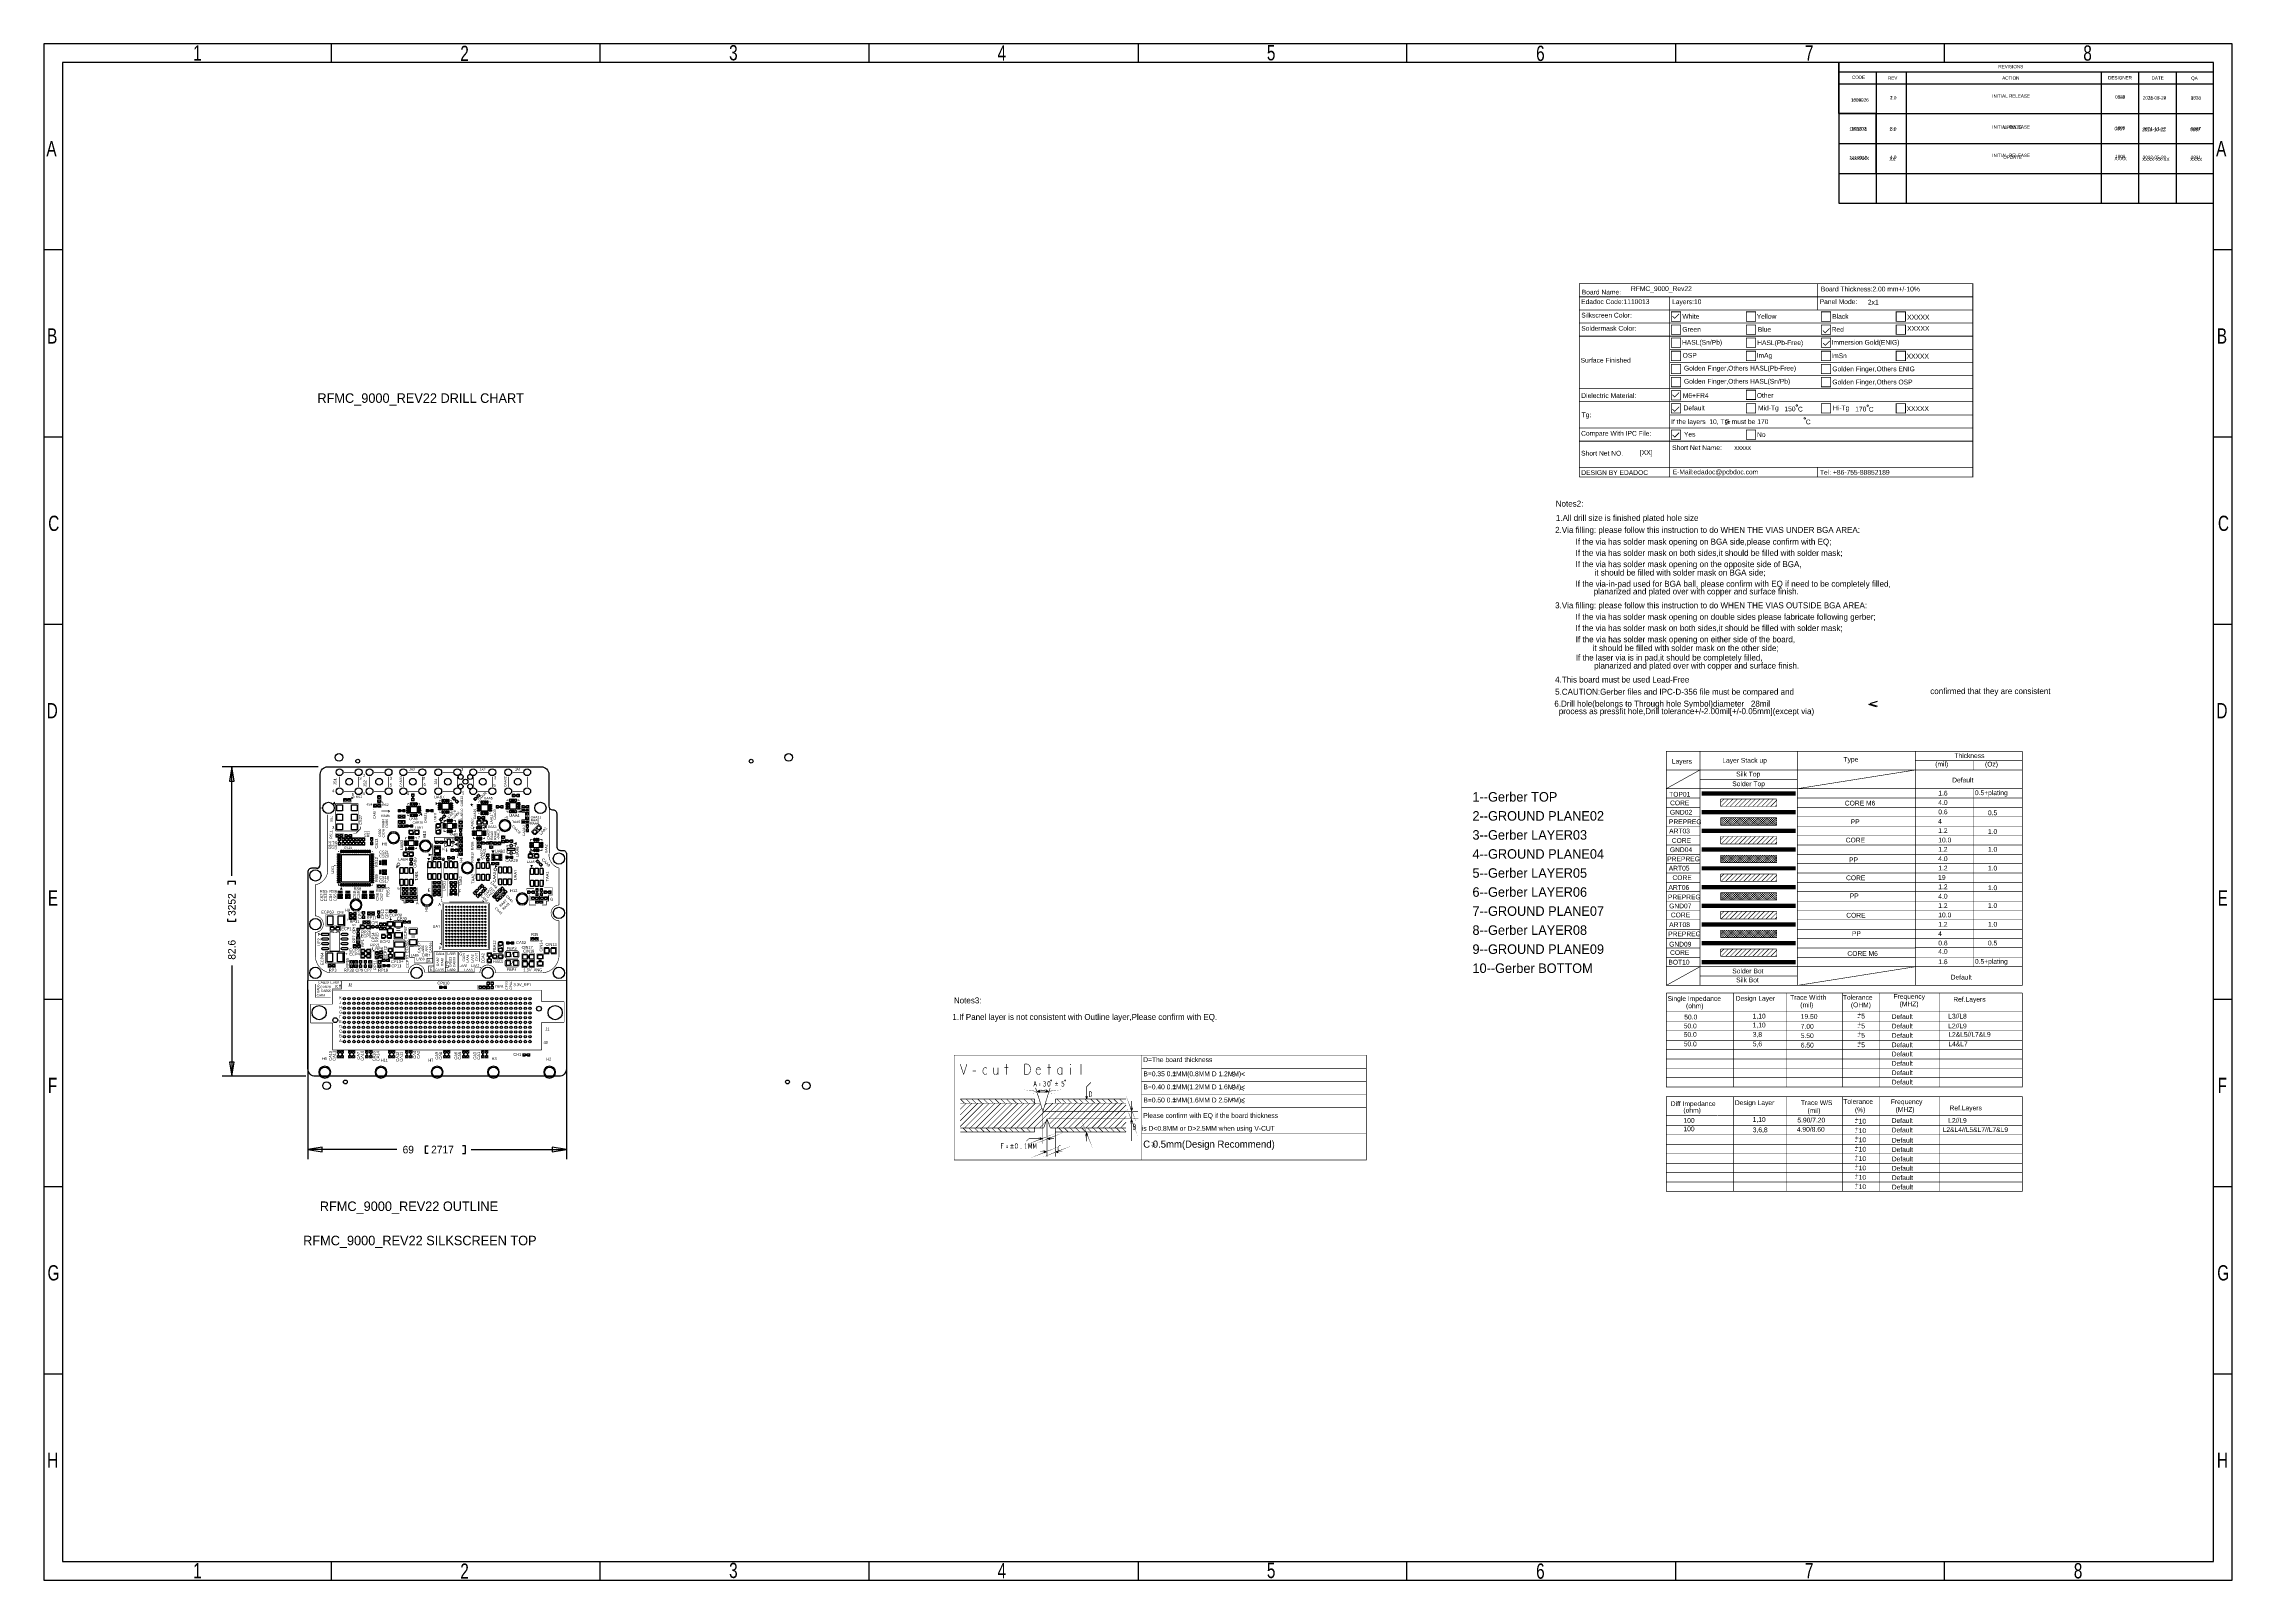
# Model space of a CAD drawing. Extents: x -70 to 514, y -134 to 276.
import ezdxf
from ezdxf.enums import TextEntityAlignment as Align

# ---------------------------------------------------------------- set-up
doc = ezdxf.new("R2010")
doc.units = 0
for name, color, linetype in [('BOARD_GEOMETRY_DIMENSION', 2, 'CONTINUOUS'), ('BOARD_GEOMETRY_OUTLINE', 3, 'CONTINUOUS'), ('BOARD_GEOMETRY_SILKSCREEN_TOP', 1, 'CONTINUOUS'), ('PACKAGE_GEOMETRY_SILKSCREEN_TOP', 4, 'CONTINUOUS'), ('PIN_TOP', 5, 'CONTINUOUS'), ('REF_DES_SILKSCREEN_TOP', 6, 'CONTINUOUS')]:
    doc.layers.add(name, color=color, linetype=linetype)

msp = doc.modelspace()

# ---------------------------------------------------------------- linework, layer by layer
at = {"layer": 'BOARD_GEOMETRY_DIMENSION'}
for points in [[(-70.485, -134.471156), (513.514848, -134.471156), (513.514848, 275.52904), (-70.485, 275.52904), (-70.485, -134.471156)], [(6.26491, 270.528796), (6.26491, 275.528786)], [(78.01483, 270.528796), (78.01483, 275.528786)], [(149.765004, 270.528796), (149.765004, 275.528786)], [(221.514924, 275.528786), (221.514924, 270.528796)], [(293.264844, 270.528796), (293.264844, 275.528786)], [(365.015018, 270.528796), (365.015018, 275.528786)], [(436.764938, 270.528796), (436.764938, 275.528786)], [(508.514858, 270.528796), (-65.48501, 270.528796)], [(-65.48501, 270.528796), (-65.48501, -129.471166)], [(408.515058, 270.528796), (408.515058, 256.878836), (418.514784, 256.878836)], [(498.514624, 268.068806), (498.514624, 256.878836), (508.514858, 256.878836), (508.514858, 270.528796)], [(408.515058, 268.068806), (508.514858, 268.068806)], [(408.515058, 264.846816), (508.514858, 264.846816)], [(418.514784, 268.068806), (418.514784, 256.878836), (426.514514, 256.878836)], [(426.514514, 268.068806), (426.514514, 256.878836), (478.514918, 256.878836)], [(478.514918, 268.068806), (478.514918, 256.878836), (488.514898, 256.878836)], [(488.514898, 268.068806), (488.514898, 256.878836), (498.514624, 256.878836)], [(408.515058, 256.878836), (408.515058, 248.910856)], [(418.514784, 256.878836), (418.514784, 248.910856)], [(426.514514, 256.878836), (426.514514, 248.910856)], [(478.514918, 256.878836), (478.514918, 248.910856)], [(488.514898, 256.878836), (488.514898, 248.910856)], [(498.514624, 256.878836), (498.514624, 248.910856)], [(508.514858, -129.471166), (508.514858, 256.878836)], [(408.515058, 248.910856), (498.514624, 248.910856)], [(408.515058, 248.910856), (408.515058, 240.942876)], [(418.514784, 248.910856), (418.514784, 240.942876)], [(426.514514, 248.910856), (426.514514, 240.942876)], [(478.514918, 248.910856), (478.514918, 240.942876)], [(488.514898, 248.910856), (488.514898, 240.942876)], [(498.514624, 248.910856), (508.514858, 248.910856)], [(498.514624, 248.910856), (498.514624, 240.942876)], [(408.515058, 240.942876), (498.514624, 240.942876)], [(408.515058, 240.942876), (408.515058, 232.974896)], [(418.514784, 240.942876), (418.514784, 232.974896)], [(426.514514, 240.942876), (426.514514, 232.974896)], [(478.514918, 240.942876), (478.514918, 232.974896)], [(488.514898, 240.942876), (488.514898, 232.974896)], [(498.514624, 240.942876), (508.514858, 240.942876)], [(498.514624, 240.942876), (498.514624, 232.974896)], [(408.515058, 232.974896), (498.514624, 232.974896)], [(498.514624, 232.974896), (508.514858, 232.974896)], [(-65.48501, 220.528896), (-70.485, 220.528896)], [(513.514848, 220.528896), (508.514858, 220.528896)], [(-65.48501, 170.528742), (-70.485, 170.528742)], [(513.514848, 170.528742), (508.514858, 170.528742)], [(-65.48501, 120.528842), (-70.485, 120.528842)], [(513.514848, 120.528842), (508.514858, 120.528842)], [(418.77488, 100.008944), (416.774884, 99.408742), (418.77488, 98.808794)], [(418.574982, 98.608896), (416.574986, 99.208844)], [(2.759964, 82.598768), (-22.86, 82.598768)], [(-19.685, 78.788768), (-20.32, 82.598768), (-20.955, 78.788768), (-19.685, 78.788768)], [(-20.32, 53.467), (-20.32, 82.598768)], [(-19.304, 51.181), (-19.304, 51.943), (-21.336, 51.943), (-21.336, 51.181)], [(-19.304, 42.037), (-19.304, 41.275), (-21.336, 41.275), (-21.336, 42.037)], [(-20.32, 29.591), (-20.32, -0.001016)], [(-65.48501, 20.529042), (-70.485, 20.529042)], [(0, 23.058628), (0, -22.098)], [(513.514848, 20.529042), (508.514858, 20.529042)], [(-20.955, 3.808984), (-20.32, -0.001016), (-19.685, 3.808984), (-20.955, 3.808984)], [(68.999862, 3.558794), (68.999862, -22.098)], [(-0.540004, -0.001016), (-22.86, -0.001016)], [(3.81, -18.923), (0, -19.558), (3.81, -20.193), (3.81, -18.923)], [(23.749, -19.558), (0, -19.558)], [(32.131, -20.574), (31.369, -20.574), (31.369, -18.542), (32.131, -18.542)], [(41.275, -20.574), (42.037, -20.574), (42.037, -18.542), (41.275, -18.542)], [(43.561, -19.558), (68.999862, -19.558)], [(65.189862, -20.193), (68.999862, -19.558), (65.189862, -18.923), (65.189862, -20.193)], [(-65.48501, -29.470858), (-70.485, -29.470858)], [(513.514848, -29.470858), (508.514858, -29.470858)], [(-65.48501, -79.471266), (-70.485, -79.471266)], [(513.514848, -79.471266), (508.514858, -79.471266)], [(-65.48501, -129.471166), (508.514858, -129.471166)], [(6.26491, -134.471156), (6.26491, -129.471166)], [(78.01483, -134.471156), (78.01483, -129.471166)], [(149.765004, -134.471156), (149.765004, -129.471166)], [(221.514924, -129.471166), (221.514924, -134.471156)], [(293.264844, -134.471156), (293.264844, -129.471166)], [(365.015018, -134.471156), (365.015018, -129.471166)], [(436.764938, -134.471156), (436.764938, -129.471166)]]:
    msp.add_lwpolyline(points, dxfattribs=at)
for points, const_width in [([(444.295022, 162.49396), (339.294978, 162.49396), (339.294978, 211.493862), (444.295022, 211.493862), (444.295022, 162.49396)], 0.199898), ([(402.794978, 211.493862), (402.794978, 207.993742)], 0.199898), ([(339.294978, 207.993742), (444.295022, 207.993742)], 0.199898), ([(339.294978, 204.493876), (444.295022, 204.493876)], 0.199898), ([(363.3851, 207.993742), (363.3851, 204.493876)], 0.199898), ([(363.3851, 197.49389), (363.3851, 204.493876)], 0.199898), ([(402.794978, 207.993742), (402.794978, 204.493876)], 0.199898), ([(339.294978, 200.993756), (444.295022, 200.993756)], 0.199898), ([(363.834934, 201.493882), (366.335056, 201.493882), (366.335056, 203.99375), (363.834934, 203.99375), (363.834934, 201.493882)], 0.199898), ([(363.834934, 197.993762), (366.335056, 197.993762), (366.335056, 200.493884), (363.834934, 200.493884), (363.834934, 197.993762)], 0.199898), ([(364.134908, 202.853798), (364.73511, 202.25385), (365.935006, 203.453746)], 0.199898), ([(383.834894, 201.493882), (386.335016, 201.493882), (386.335016, 203.99375), (383.834894, 203.99375), (383.834894, 201.493882)], 0.199898), ([(383.834894, 197.993762), (386.335016, 197.993762), (386.335016, 200.493884), (383.834894, 200.493884), (383.834894, 197.993762)], 0.199898), ([(403.835108, 201.493882), (406.334976, 201.493882), (406.334976, 203.99375), (403.835108, 203.99375), (403.835108, 201.493882)], 0.199898), ([(403.835108, 197.993762), (406.334976, 197.993762), (406.334976, 200.493884), (403.835108, 200.493884), (403.835108, 197.993762)], 0.199898), ([(404.266908, 198.999856), (404.86711, 198.399908), (406.067006, 199.599804)], 0.199898), ([(423.835068, 201.493882), (426.334936, 201.493882), (426.334936, 203.99375), (423.835068, 203.99375), (423.835068, 201.493882)], 0.199898), ([(423.835068, 197.993762), (426.334936, 197.993762), (426.334936, 200.493884), (423.835068, 200.493884), (423.835068, 197.993762)], 0.199898), ([(339.294978, 197.49389), (442.164978, 197.49389)], 0.199898), ([(339.294978, 197.49389), (444.295022, 197.49389)], 0.199898), ([(363.3851, 181.913784), (363.3851, 197.49389)], 0.199898), ([(363.3851, 193.99377), (444.295022, 193.99377)], 0.199898), ([(363.834934, 194.493896), (366.335056, 194.493896), (366.335056, 196.993764), (363.834934, 196.993764), (363.834934, 194.493896)], 0.199898), ([(363.834934, 190.993776), (366.335056, 190.993776), (366.335056, 193.493898), (363.834934, 193.493898), (363.834934, 190.993776)], 0.199898), ([(383.834894, 194.493896), (386.335016, 194.493896), (386.335016, 196.993764), (383.834894, 196.993764), (383.834894, 194.493896)], 0.199898), ([(383.834894, 190.993776), (386.335016, 190.993776), (386.335016, 193.493898), (383.834894, 193.493898), (383.834894, 190.993776)], 0.199898), ([(403.835108, 194.493896), (406.334976, 194.493896), (406.334976, 196.993764), (403.835108, 196.993764), (403.835108, 194.493896)], 0.199898), ([(403.835108, 190.993776), (406.334976, 190.993776), (406.334976, 193.493898), (403.835108, 193.493898), (403.835108, 190.993776)], 0.199898), ([(404.33498, 195.653914), (404.934928, 195.053966), (406.135078, 196.253862)], 0.199898), ([(423.835068, 190.993776), (426.334936, 190.993776), (426.334936, 193.493898), (423.835068, 193.493898), (423.835068, 190.993776)], 0.199898), ([(363.3851, 190.493904), (444.295022, 190.493904)], 0.199898), ([(363.3851, 186.993784), (444.295022, 186.993784)], 0.199898), ([(363.834934, 187.49391), (366.335056, 187.49391), (366.335056, 189.993778), (363.834934, 189.993778), (363.834934, 187.49391)], 0.199898), ([(403.835108, 187.49391), (406.334976, 187.49391), (406.334976, 189.993778), (403.835108, 189.993778), (403.835108, 187.49391)], 0.199898), ([(339.294978, 183.493918), (444.295022, 183.493918)], 0.199898), ([(363.3851, 183.493918), (363.3851, 179.993798)], 0.199898), ([(363.834934, 183.99379), (366.335056, 183.99379), (366.335056, 186.493912), (363.834934, 186.493912), (363.834934, 183.99379)], 0.199898), ([(363.834934, 180.493924), (366.335056, 180.493924), (366.335056, 182.993792), (363.834934, 182.993792), (363.834934, 180.493924)], 0.199898), ([(364.134908, 181.85384), (364.73511, 181.253892), (365.935006, 182.453788)], 0.199898), ([(383.834894, 180.593746), (386.335016, 180.593746), (386.335016, 183.093868), (383.834894, 183.093868), (383.834894, 180.593746)], 0.199898), ([(403.835108, 183.99379), (406.334976, 183.99379), (406.334976, 186.493912), (403.835108, 186.493912), (403.835108, 183.99379)], 0.199898), ([(339.294978, 179.993798), (444.295022, 179.993798)], 0.199898), ([(363.37494, 176.493932), (444.295022, 176.493932)], 0.199898), ([(363.3851, 176.493932), (363.3851, 179.993798)], 0.199898), ([(363.3851, 176.493932), (363.3851, 172.993812)], 0.199898), ([(363.834934, 176.993804), (366.335056, 176.993804), (366.335056, 179.493926), (363.834934, 179.493926), (363.834934, 176.993804)], 0.199898), ([(364.134908, 178.053746), (364.73511, 177.453798), (365.935006, 178.653948)], 0.199898), ([(383.834894, 176.993804), (386.335016, 176.993804), (386.335016, 179.493926), (383.834894, 179.493926), (383.834894, 176.993804)], 0.199898), ([(403.835108, 176.993804), (406.334976, 176.993804), (406.334976, 179.493926), (403.835108, 179.493926), (403.835108, 176.993804)], 0.199898), ([(423.835068, 176.993804), (426.334936, 176.993804), (426.334936, 179.493926), (423.835068, 179.493926), (423.835068, 176.993804)], 0.199898), ([(339.294978, 172.993812), (444.295022, 172.993812)], 0.199898), ([(339.294978, 169.493946), (444.295022, 169.493946)], 0.199898), ([(363.3851, 172.993812), (363.3851, 169.493946)], 0.199898), ([(363.3851, 169.493946), (363.3851, 162.583876)], 0.199898), ([(363.834934, 169.993818), (366.335056, 169.993818), (366.335056, 172.49394), (363.834934, 172.49394), (363.834934, 169.993818)], 0.199898), ([(364.134908, 171.153836), (364.73511, 170.553888), (365.935006, 171.753784)], 0.199898), ([(378.195078, 175.073818), (379.394974, 174.673768), (378.195078, 174.273718)], 0.1524), ([(378.195078, 173.873922), (379.394974, 174.273718)], 0.1524), ([(383.834894, 169.993818), (386.335016, 169.993818), (386.335016, 172.49394), (383.834894, 172.49394), (383.834894, 169.993818)], 0.199898), ([(444.295022, 162.49396), (444.295022, 159.95396), (339.294978, 159.95396)], 0.199898), ([(339.294978, 159.95396), (339.294978, 162.49396)], 0.199898), ([(363.3851, 162.49396), (363.3851, 159.95396)], 0.199898), ([(402.794978, 162.49396), (402.794978, 159.95396)], 0.199898), ([(362.47832, 29.247846), (362.47832, 81.747868)], 0.1524), ([(362.47832, 76.747878), (371.478302, 81.747868)], 0.1524), ([(457.478384, 84.247736), (457.478384, 81.747868), (362.47832, 81.747868)], 0.150114), ([(371.478302, 24.247856), (371.478302, 84.247736)], 0.1524), ([(397.478504, 24.247856), (397.478504, 84.247736)], 0.1524), ([(397.478504, 76.747878), (428.978314, 81.747868)], 0.1524), ([(428.978314, 24.247856), (428.978314, 84.247736)], 0.1524), ([(428.978314, 84.247736), (457.478384, 84.247736)], 0.1524), ([(428.978314, 81.747868), (457.478384, 81.747868), (457.478384, 86.747858)], 0.150114), ([(444.47841, 81.747868), (444.47841, 84.247736)], 0.1524), ([(444.47841, 81.747868), (444.47841, 84.247736)], 0.1524), ([(457.478384, 29.247846), (457.478384, 81.747868)], 0.1524), ([(362.47832, 76.747878), (379.478286, 76.747878)], 0.150114), ([(371.478302, 79.247746), (397.478504, 79.247746)], 0.1524), ([(371.978428, 75.947778), (396.92834, 75.947778)], 0.1524), ([(371.978428, 75.847702), (396.92834, 75.847702)], 0.1524), ([(371.978428, 74.997818), (396.978378, 74.997818), (396.978378, 75.997816), (371.978428, 75.997816), (371.978428, 74.997818)], 0.150114), ([(371.978428, 74.997818), (396.978378, 74.997818), (396.978378, 75.997816), (371.978428, 75.997816), (371.978428, 74.997818)], 0.150114), ([(379.478286, 76.747878), (407.478484, 76.747878)], 0.1524), ([(407.478484, 76.747878), (437.478424, 76.747878)], 0.1524), ([(437.478424, 76.747878), (457.478384, 76.747878)], 0.1524), ([(444.47841, 29.247846), (444.47841, 76.727812)], 0.1524), ([(362.47832, 74.247756), (371.478302, 74.247756)], 0.150114), ([(362.47832, 71.747888), (371.478302, 71.747888)], 0.150114), ([(371.978428, 75.74788), (396.92834, 75.74788)], 0.1524), ([(371.978428, 75.647804), (396.92834, 75.647804)], 0.1524), ([(371.978428, 75.547728), (396.92834, 75.547728)], 0.1524), ([(371.978428, 75.447906), (396.92834, 75.447906)], 0.1524), ([(371.978428, 75.447906), (396.92834, 75.447906)], 0.1524), ([(371.978428, 75.34783), (396.92834, 75.34783)], 0.1524), ([(371.978428, 75.34783), (396.92834, 75.34783)], 0.1524), ([(371.978428, 75.247754), (396.92834, 75.247754)], 0.1524), ([(371.978428, 75.147678), (396.92834, 75.147678)], 0.1524), ([(371.978428, 75.047856), (396.92834, 75.047856)], 0.1524), ([(371.978428, 70.947788), (396.92834, 70.947788)], 0.1524), ([(371.978428, 70.847712), (396.92834, 70.847712)], 0.1524), ([(371.978428, 70.74789), (396.92834, 70.74789)], 0.1524), ([(371.978428, 70.647814), (396.92834, 70.647814)], 0.1524), ([(371.978428, 70.547738), (396.92834, 70.547738)], 0.1524), ([(371.978428, 70.447916), (396.92834, 70.447916)], 0.1524), ([(371.978428, 70.447916), (396.92834, 70.447916)], 0.1524), ([(371.978428, 70.34784), (396.92834, 70.34784)], 0.1524), ([(371.978428, 70.34784), (396.92834, 70.34784)], 0.1524), ([(371.978428, 70.247764), (396.92834, 70.247764)], 0.1524), ([(371.978428, 70.147688), (396.92834, 70.147688)], 0.1524), ([(371.978428, 70.047866), (396.92834, 70.047866)], 0.1524), ([(371.978428, 69.997828), (396.978378, 69.997828), (396.978378, 70.997826), (371.978428, 70.997826), (371.978428, 69.997828)], 0.150114), ([(371.978428, 69.997828), (396.978378, 69.997828), (396.978378, 70.997826), (371.978428, 70.997826), (371.978428, 69.997828)], 0.150114), ([(371.978428, 69.997828), (396.978378, 69.997828), (396.978378, 70.997826), (371.978428, 70.997826), (371.978428, 69.997828)], 0.150114), ([(376.978418, 71.997824), (391.978388, 71.997824), (391.978388, 73.99782)], 0.150114), ([(376.978418, 73.99782), (376.978418, 71.997824)], 0.150114), ([(376.978418, 73.99782), (391.978388, 73.99782)], 0.150114), ([(376.978418, 73.057766), (377.898406, 73.987914)], 0.150114), ([(377.118372, 71.997824), (379.07849, 73.957688)], 0.150114), ([(378.318522, 71.997824), (380.288292, 73.977754)], 0.150114), ([(379.518418, 71.997824), (381.498348, 73.977754)], 0.150114), ([(380.718314, 71.997824), (382.698498, 73.977754)], 0.150114), ([(381.918464, 71.997824), (383.9083, 73.987914)], 0.150114), ([(383.11836, 71.997824), (385.088384, 73.967848)], 0.150114), ([(384.31851, 71.997824), (386.29844, 73.977754)], 0.150114), ([(385.518406, 71.997824), (387.48843, 73.967848)], 0.150114), ([(386.718302, 71.997824), (388.688326, 73.977754)], 0.150114), ([(387.918452, 71.997824), (389.888476, 73.967848)], 0.150114), ([(389.118348, 71.997824), (391.098278, 73.977754)], 0.150114), ([(390.318498, 71.997824), (391.978388, 73.657714)], 0.150114), ([(391.518394, 71.997824), (391.958322, 72.437752)], 0.150114), ([(397.478504, 74.247756), (437.478424, 74.247756)], 0.1524), ([(397.478504, 71.747888), (428.978314, 71.747888)], 0.1524), ([(428.978314, 71.747888), (457.478384, 71.747888)], 0.1524), ([(437.478424, 74.247756), (457.478384, 74.247756)], 0.1524), ([(362.47832, 69.247766), (371.478302, 69.247766)], 0.150114), ([(362.47832, 66.747898), (371.478302, 66.747898)], 0.150114), ([(362.47832, 64.247776), (371.478302, 64.247776)], 0.150114), ([(371.978428, 65.947798), (396.92834, 65.947798)], 0.1524), ([(371.978428, 65.847722), (396.92834, 65.847722)], 0.1524), ([(371.978428, 65.7479), (396.92834, 65.7479)], 0.1524), ([(371.978428, 65.647824), (396.92834, 65.647824)], 0.1524), ([(371.978428, 65.547748), (396.92834, 65.547748)], 0.1524), ([(371.978428, 65.447926), (396.92834, 65.447926)], 0.1524), ([(371.978428, 65.447926), (396.92834, 65.447926)], 0.1524), ([(371.978428, 65.34785), (396.92834, 65.34785)], 0.1524), ([(371.978428, 65.34785), (396.92834, 65.34785)], 0.1524), ([(371.978428, 65.247774), (396.92834, 65.247774)], 0.1524), ([(371.978428, 65.147698), (396.92834, 65.147698)], 0.1524), ([(371.978428, 65.047876), (396.92834, 65.047876)], 0.1524), ([(371.978428, 64.997838), (396.978378, 64.997838), (396.978378, 65.997836), (371.978428, 65.997836), (371.978428, 64.997838)], 0.150114), ([(371.978428, 64.997838), (396.978378, 64.997838), (396.978378, 65.997836), (371.978428, 65.997836), (371.978428, 64.997838)], 0.150114), ([(371.978428, 64.997838), (396.978378, 64.997838), (396.978378, 65.997836), (371.978428, 65.997836), (371.978428, 64.997838)], 0.150114), ([(376.978418, 68.457826), (377.518422, 68.99783)], 0.150114), ([(376.978418, 66.997834), (376.978418, 68.99783)], 0.150114), ([(376.978418, 67.857878), (378.11837, 68.99783)], 0.150114), ([(376.978418, 67.257676), (378.718318, 68.99783)], 0.150114), ([(391.978388, 68.99783), (376.978418, 68.99783)], 0.150114), ([(378.618496, 66.997834), (376.978418, 68.637912)], 0.150114), ([(378.018294, 66.997834), (376.978418, 68.03771)], 0.150114), ([(377.418346, 66.997834), (376.978418, 67.437762)], 0.150114), ([(391.978388, 66.997834), (376.978418, 66.997834)], 0.150114), ([(379.218444, 66.997834), (377.218448, 68.99783)], 0.150114), ([(377.318524, 66.997834), (379.31852, 68.99783)], 0.150114), ([(379.818392, 66.997834), (377.818396, 68.99783)], 0.150114), ([(377.918472, 66.997834), (379.918468, 68.99783)], 0.150114), ([(380.41834, 66.997834), (378.418344, 68.99783)], 0.150114), ([(378.51842, 66.997834), (380.518416, 68.99783)], 0.150114), ([(381.018288, 66.997834), (379.018292, 68.99783)], 0.150114), ([(379.118368, 66.997834), (381.118364, 68.99783)], 0.150114), ([(381.61849, 66.997834), (379.618494, 68.99783)], 0.150114), ([(379.718316, 66.997834), (381.718312, 68.99783)], 0.150114), ([(382.218438, 66.997834), (380.218442, 68.99783)], 0.150114), ([(380.318518, 66.997834), (382.318514, 68.99783)], 0.150114), ([(382.818386, 66.997834), (380.81839, 68.99783)], 0.150114), ([(380.918466, 66.997834), (382.918462, 68.99783)], 0.150114), ([(383.418334, 66.997834), (381.418338, 68.99783)], 0.150114), ([(381.518414, 66.997834), (383.51841, 68.99783)], 0.150114), ([(384.018282, 66.997834), (382.018286, 68.99783)], 0.150114), ([(382.118362, 66.997834), (384.118358, 68.99783)], 0.150114), ([(384.618484, 66.997834), (382.618488, 68.99783)], 0.150114), ([(382.71831, 66.997834), (384.718306, 68.99783)], 0.150114), ([(385.218432, 66.997834), (383.218436, 68.99783)], 0.150114), ([(383.318512, 66.997834), (385.318508, 68.99783)], 0.150114), ([(385.81838, 66.997834), (383.818384, 68.99783)], 0.150114), ([(383.91846, 66.997834), (385.918456, 68.99783)], 0.150114), ([(386.418328, 66.997834), (384.418332, 68.99783)], 0.150114), ([(384.518408, 66.997834), (386.518404, 68.99783)], 0.150114), ([(387.018276, 66.997834), (385.01828, 68.99783)], 0.150114), ([(385.118356, 66.997834), (387.118352, 68.99783)], 0.150114), ([(387.618478, 66.997834), (385.618482, 68.99783)], 0.150114), ([(385.718304, 66.997834), (387.7183, 68.99783)], 0.150114), ([(388.218426, 66.997834), (386.21843, 68.99783)], 0.150114), ([(386.318506, 66.997834), (388.318502, 68.99783)], 0.150114), ([(388.818374, 66.997834), (386.818378, 68.99783)], 0.150114), ([(386.918454, 66.997834), (388.91845, 68.99783)], 0.150114), ([(389.418322, 66.997834), (387.418326, 68.99783)], 0.150114), ([(387.518402, 66.997834), (389.518398, 68.99783)], 0.150114), ([(390.018524, 66.997834), (388.018274, 68.99783)], 0.150114), ([(388.11835, 66.997834), (390.118346, 68.99783)], 0.150114), ([(390.618472, 66.997834), (388.618476, 68.99783)], 0.150114), ([(388.718298, 66.997834), (390.718294, 68.99783)], 0.150114), ([(391.21842, 66.997834), (389.218424, 68.99783)], 0.150114), ([(389.3185, 66.997834), (391.318496, 68.99783)], 0.150114), ([(391.818368, 66.997834), (389.818372, 68.99783)], 0.150114), ([(389.918448, 66.997834), (391.918444, 68.99783)], 0.150114), ([(391.968482, 67.447922), (390.41832, 68.99783)], 0.150114), ([(390.518396, 66.997834), (391.978388, 68.457826)], 0.150114), ([(391.968482, 68.04787), (391.018522, 68.99783)], 0.150114), ([(391.118344, 66.997834), (391.978388, 67.857878)], 0.150114), ([(391.978388, 68.637912), (391.61847, 68.99783)], 0.150114), ([(391.718292, 66.997834), (391.958322, 67.24777)], 0.150114), ([(391.978388, 66.997834), (391.978388, 68.99783)], 0.150114), ([(397.478504, 69.247766), (428.978314, 69.247766)], 0.1524), ([(397.478504, 66.747898), (428.978314, 66.747898)], 0.1524), ([(397.478504, 64.247776), (428.978314, 64.247776)], 0.1524), ([(428.978314, 69.247766), (457.478384, 69.247766)], 0.1524), ([(428.978314, 66.747898), (457.478384, 66.747898)], 0.1524), ([(428.978314, 64.247776), (457.478384, 64.247776)], 0.1524), ([(362.47832, 61.747908), (371.478302, 61.747908)], 0.150114), ([(362.47832, 59.247786), (371.478302, 59.247786)], 0.150114), ([(371.978428, 60.947808), (396.92834, 60.947808)], 0.1524), ([(371.978428, 60.847732), (396.92834, 60.847732)], 0.1524), ([(371.978428, 60.74791), (396.92834, 60.74791)], 0.1524), ([(371.978428, 60.647834), (396.92834, 60.647834)], 0.1524), ([(371.978428, 60.547758), (396.92834, 60.547758)], 0.1524), ([(371.978428, 60.447682), (396.92834, 60.447682)], 0.1524), ([(371.978428, 60.447682), (396.92834, 60.447682)], 0.1524), ([(371.978428, 60.34786), (396.92834, 60.34786)], 0.1524), ([(371.978428, 60.34786), (396.92834, 60.34786)], 0.1524), ([(371.978428, 60.247784), (396.92834, 60.247784)], 0.1524), ([(371.978428, 60.147708), (396.92834, 60.147708)], 0.1524), ([(371.978428, 60.047886), (396.92834, 60.047886)], 0.1524), ([(371.978428, 59.997848), (396.978378, 59.997848), (396.978378, 60.997846), (371.978428, 60.997846), (371.978428, 59.997848)], 0.150114), ([(371.978428, 59.997848), (396.978378, 59.997848), (396.978378, 60.997846), (371.978428, 60.997846), (371.978428, 59.997848)], 0.150114), ([(371.978428, 59.997848), (396.978378, 59.997848), (396.978378, 60.997846), (371.978428, 60.997846), (371.978428, 59.997848)], 0.150114), ([(376.978418, 61.997844), (391.978388, 61.997844), (391.978388, 63.99784)], 0.150114), ([(376.978418, 63.99784), (376.978418, 61.997844)], 0.150114), ([(376.978418, 63.99784), (391.978388, 63.99784)], 0.150114), ([(376.978418, 63.057786), (377.898406, 63.98768)], 0.150114), ([(376.978418, 58.457846), (377.518422, 58.99785)], 0.150114), ([(376.978418, 56.997854), (376.978418, 58.99785)], 0.150114), ([(376.978418, 57.857898), (378.11837, 58.99785)], 0.150114), ([(376.978418, 57.257696), (378.718318, 58.99785)], 0.150114), ([(391.978388, 58.99785), (376.978418, 58.99785)], 0.150114), ([(378.618496, 56.997854), (376.978418, 58.637678)], 0.150114), ([(377.118372, 61.997844), (379.07849, 63.957708)], 0.150114), ([(379.218444, 56.997854), (377.218448, 58.99785)], 0.150114), ([(377.318524, 56.997854), (379.31852, 58.99785)], 0.150114), ([(379.818392, 56.997854), (377.818396, 58.99785)], 0.150114), ([(377.918472, 56.997854), (379.918468, 58.99785)], 0.150114), ([(378.318522, 61.997844), (380.288292, 63.977774)], 0.150114), ([(380.41834, 56.997854), (378.418344, 58.99785)], 0.150114), ([(378.51842, 56.997854), (380.518416, 58.99785)], 0.150114), ([(381.018288, 56.997854), (379.018292, 58.99785)], 0.150114), ([(379.118368, 56.997854), (381.118364, 58.99785)], 0.150114), ([(379.518418, 61.997844), (381.498348, 63.977774)], 0.150114), ([(381.61849, 56.997854), (379.618494, 58.99785)], 0.150114), ([(379.718316, 56.997854), (381.718312, 58.99785)], 0.150114), ([(382.218438, 56.997854), (380.218442, 58.99785)], 0.150114), ([(380.318518, 56.997854), (382.318514, 58.99785)], 0.150114), ([(380.718314, 61.997844), (382.698498, 63.977774)], 0.150114), ([(382.818386, 56.997854), (380.81839, 58.99785)], 0.150114), ([(380.918466, 56.997854), (382.918462, 58.99785)], 0.150114), ([(383.418334, 56.997854), (381.418338, 58.99785)], 0.150114), ([(381.518414, 56.997854), (383.51841, 58.99785)], 0.150114), ([(381.918464, 61.997844), (383.9083, 63.98768)], 0.150114), ([(384.018282, 56.997854), (382.018286, 58.99785)], 0.150114), ([(382.118362, 56.997854), (384.118358, 58.99785)], 0.150114), ([(384.618484, 56.997854), (382.618488, 58.99785)], 0.150114), ([(382.71831, 56.997854), (384.718306, 58.99785)], 0.150114), ([(383.11836, 61.997844), (385.088384, 63.967868)], 0.150114), ([(385.218432, 56.997854), (383.218436, 58.99785)], 0.150114), ([(383.318512, 56.997854), (385.318508, 58.99785)], 0.150114), ([(385.81838, 56.997854), (383.818384, 58.99785)], 0.150114), ([(383.91846, 56.997854), (385.918456, 58.99785)], 0.150114), ([(384.31851, 61.997844), (386.29844, 63.977774)], 0.150114), ([(386.418328, 56.997854), (384.418332, 58.99785)], 0.150114), ([(384.518408, 56.997854), (386.518404, 58.99785)], 0.150114), ([(387.018276, 56.997854), (385.01828, 58.99785)], 0.150114), ([(385.118356, 56.997854), (387.118352, 58.99785)], 0.150114), ([(385.518406, 61.997844), (387.48843, 63.967868)], 0.150114), ([(387.618478, 56.997854), (385.618482, 58.99785)], 0.150114), ([(385.718304, 56.997854), (387.7183, 58.99785)], 0.150114), ([(388.218426, 56.997854), (386.21843, 58.99785)], 0.150114), ([(386.318506, 56.997854), (388.318502, 58.99785)], 0.150114), ([(386.718302, 61.997844), (388.688326, 63.977774)], 0.150114), ([(388.818374, 56.997854), (386.818378, 58.99785)], 0.150114), ([(386.918454, 56.997854), (388.91845, 58.99785)], 0.150114), ([(389.418322, 56.997854), (387.418326, 58.99785)], 0.150114), ([(387.518402, 56.997854), (389.518398, 58.99785)], 0.150114), ([(387.918452, 61.997844), (389.888476, 63.967868)], 0.150114), ([(390.018524, 56.997854), (388.018274, 58.99785)], 0.150114), ([(388.11835, 56.997854), (390.118346, 58.99785)], 0.150114), ([(390.618472, 56.997854), (388.618476, 58.99785)], 0.150114), ([(388.718298, 56.997854), (390.718294, 58.99785)], 0.150114), ([(389.118348, 61.997844), (391.098278, 63.977774)], 0.150114), ([(391.21842, 56.997854), (389.218424, 58.99785)], 0.150114), ([(389.3185, 56.997854), (391.318496, 58.99785)], 0.150114), ([(391.818368, 56.997854), (389.818372, 58.99785)], 0.150114), ([(389.918448, 56.997854), (391.918444, 58.99785)], 0.150114), ([(390.318498, 61.997844), (391.978388, 63.657734)], 0.150114), ([(391.968482, 57.447688), (390.41832, 58.99785)], 0.150114), ([(390.518396, 56.997854), (391.978388, 58.457846)], 0.150114), ([(391.968482, 58.04789), (391.018522, 58.99785)], 0.150114), ([(391.518394, 61.997844), (391.958322, 62.437772)], 0.150114), ([(391.978388, 58.637678), (391.61847, 58.99785)], 0.150114), ([(391.978388, 56.997854), (391.978388, 58.99785)], 0.150114), ([(397.478504, 61.747908), (428.978314, 61.747908)], 0.1524), ([(397.478504, 59.247786), (428.978314, 59.247786)], 0.1524), ([(428.978314, 61.747908), (457.478384, 61.747908)], 0.1524), ([(428.978314, 59.247786), (457.478384, 59.247786)], 0.1524), ([(362.47832, 56.747918), (371.478302, 56.747918)], 0.150114), ([(362.47832, 54.247796), (371.478302, 54.247796)], 0.150114), ([(371.978428, 55.947818), (396.92834, 55.947818)], 0.1524), ([(371.978428, 55.847742), (396.92834, 55.847742)], 0.1524), ([(371.978428, 55.74792), (396.92834, 55.74792)], 0.1524), ([(371.978428, 55.647844), (396.92834, 55.647844)], 0.1524), ([(371.978428, 55.547768), (396.92834, 55.547768)], 0.1524), ([(371.978428, 55.447692), (396.92834, 55.447692)], 0.1524), ([(371.978428, 55.447692), (396.92834, 55.447692)], 0.1524), ([(371.978428, 55.34787), (396.92834, 55.34787)], 0.1524), ([(371.978428, 55.34787), (396.92834, 55.34787)], 0.1524), ([(371.978428, 55.247794), (396.92834, 55.247794)], 0.1524), ([(371.978428, 55.147718), (396.92834, 55.147718)], 0.1524), ([(371.978428, 55.047896), (396.92834, 55.047896)], 0.1524), ([(371.978428, 54.997858), (396.978378, 54.997858), (396.978378, 55.997856), (371.978428, 55.997856), (371.978428, 54.997858)], 0.150114), ([(371.978428, 54.997858), (396.978378, 54.997858), (396.978378, 55.997856), (371.978428, 55.997856), (371.978428, 54.997858)], 0.150114), ([(371.978428, 54.997858), (396.978378, 54.997858), (396.978378, 55.997856), (371.978428, 55.997856), (371.978428, 54.997858)], 0.150114), ([(378.018294, 56.997854), (376.978418, 58.03773)], 0.150114), ([(377.418346, 56.997854), (376.978418, 57.437782)], 0.150114), ([(391.978388, 56.997854), (376.978418, 56.997854)], 0.150114), ([(376.978418, 53.99786), (391.978388, 53.99786)], 0.150114), ([(376.978418, 51.997864), (391.978388, 51.997864), (391.978388, 53.99786)], 0.150114), ([(376.978418, 53.99786), (376.978418, 51.997864)], 0.150114), ([(376.978418, 53.057806), (377.898406, 53.9877)], 0.150114), ([(377.118372, 51.997864), (379.07849, 53.957728)], 0.150114), ([(378.318522, 51.997864), (380.288292, 53.977794)], 0.150114), ([(379.518418, 51.997864), (381.498348, 53.977794)], 0.150114), ([(380.718314, 51.997864), (382.698498, 53.977794)], 0.150114), ([(381.918464, 51.997864), (383.9083, 53.9877)], 0.150114), ([(383.11836, 51.997864), (385.088384, 53.967888)], 0.150114), ([(384.31851, 51.997864), (386.29844, 53.977794)], 0.150114), ([(385.518406, 51.997864), (387.48843, 53.967888)], 0.150114), ([(386.718302, 51.997864), (388.688326, 53.977794)], 0.150114), ([(387.918452, 51.997864), (389.888476, 53.967888)], 0.150114), ([(389.118348, 51.997864), (391.098278, 53.977794)], 0.150114), ([(390.318498, 51.997864), (391.978388, 53.657754)], 0.150114), ([(391.118344, 56.997854), (391.978388, 57.857898)], 0.150114), ([(391.718292, 56.997854), (391.958322, 57.24779)], 0.150114), ([(397.478504, 56.747918), (428.978314, 56.747918)], 0.1524), ([(397.478504, 54.247796), (428.978314, 54.247796)], 0.1524), ([(428.978314, 56.747918), (457.478384, 56.747918)], 0.1524), ([(428.978314, 54.247796), (457.478384, 54.247796)], 0.1524), ([(362.47832, 51.747674), (371.478302, 51.747674)], 0.150114), ([(362.47832, 49.247806), (371.478302, 49.247806)], 0.150114), ([(362.47832, 46.747684), (371.478302, 46.747684)], 0.150114), ([(371.978428, 50.947828), (396.92834, 50.947828)], 0.1524), ([(371.978428, 50.847752), (396.92834, 50.847752)], 0.1524), ([(371.978428, 50.747676), (396.92834, 50.747676)], 0.1524), ([(371.978428, 50.647854), (396.92834, 50.647854)], 0.1524), ([(371.978428, 50.547778), (396.92834, 50.547778)], 0.1524), ([(371.978428, 50.447702), (396.92834, 50.447702)], 0.1524), ([(371.978428, 50.447702), (396.92834, 50.447702)], 0.1524), ([(371.978428, 50.34788), (396.92834, 50.34788)], 0.1524), ([(371.978428, 50.34788), (396.92834, 50.34788)], 0.1524), ([(371.978428, 50.247804), (396.92834, 50.247804)], 0.1524), ([(371.978428, 50.147728), (396.92834, 50.147728)], 0.1524), ([(371.978428, 50.047906), (396.92834, 50.047906)], 0.1524), ([(371.978428, 49.997868), (396.978378, 49.997868), (396.978378, 50.997866), (371.978428, 50.997866), (371.978428, 49.997868)], 0.150114), ([(371.978428, 49.997868), (396.978378, 49.997868), (396.978378, 50.997866), (371.978428, 50.997866), (371.978428, 49.997868)], 0.150114), ([(371.978428, 49.997868), (396.978378, 49.997868), (396.978378, 50.997866), (371.978428, 50.997866), (371.978428, 49.997868)], 0.150114), ([(376.978418, 48.457866), (377.518422, 48.99787)], 0.150114), ([(376.978418, 46.997874), (376.978418, 48.99787)], 0.150114), ([(376.978418, 47.857918), (378.11837, 48.99787)], 0.150114), ([(376.978418, 47.257716), (378.718318, 48.99787)], 0.150114), ([(391.978388, 48.99787), (376.978418, 48.99787)], 0.150114), ([(378.618496, 46.997874), (376.978418, 48.637698)], 0.150114), ([(378.018294, 46.997874), (376.978418, 48.03775)], 0.150114), ([(377.418346, 46.997874), (376.978418, 47.437802)], 0.150114), ([(391.978388, 46.997874), (376.978418, 46.997874)], 0.150114), ([(379.218444, 46.997874), (377.218448, 48.99787)], 0.150114), ([(377.318524, 46.997874), (379.31852, 48.99787)], 0.150114), ([(379.818392, 46.997874), (377.818396, 48.99787)], 0.150114), ([(377.918472, 46.997874), (379.918468, 48.99787)], 0.150114), ([(380.41834, 46.997874), (378.418344, 48.99787)], 0.150114), ([(378.51842, 46.997874), (380.518416, 48.99787)], 0.150114), ([(381.018288, 46.997874), (379.018292, 48.99787)], 0.150114), ([(379.118368, 46.997874), (381.118364, 48.99787)], 0.150114), ([(381.61849, 46.997874), (379.618494, 48.99787)], 0.150114), ([(379.718316, 46.997874), (381.718312, 48.99787)], 0.150114), ([(382.218438, 46.997874), (380.218442, 48.99787)], 0.150114), ([(380.318518, 46.997874), (382.318514, 48.99787)], 0.150114), ([(382.818386, 46.997874), (380.81839, 48.99787)], 0.150114), ([(380.918466, 46.997874), (382.918462, 48.99787)], 0.150114), ([(383.418334, 46.997874), (381.418338, 48.99787)], 0.150114), ([(381.518414, 46.997874), (383.51841, 48.99787)], 0.150114), ([(384.018282, 46.997874), (382.018286, 48.99787)], 0.150114), ([(382.118362, 46.997874), (384.118358, 48.99787)], 0.150114), ([(384.618484, 46.997874), (382.618488, 48.99787)], 0.150114), ([(382.71831, 46.997874), (384.718306, 48.99787)], 0.150114), ([(385.218432, 46.997874), (383.218436, 48.99787)], 0.150114), ([(383.318512, 46.997874), (385.318508, 48.99787)], 0.150114), ([(385.81838, 46.997874), (383.818384, 48.99787)], 0.150114), ([(383.91846, 46.997874), (385.918456, 48.99787)], 0.150114), ([(386.418328, 46.997874), (384.418332, 48.99787)], 0.150114), ([(384.518408, 46.997874), (386.518404, 48.99787)], 0.150114), ([(387.018276, 46.997874), (385.01828, 48.99787)], 0.150114), ([(385.118356, 46.997874), (387.118352, 48.99787)], 0.150114), ([(387.618478, 46.997874), (385.618482, 48.99787)], 0.150114), ([(385.718304, 46.997874), (387.7183, 48.99787)], 0.150114), ([(388.218426, 46.997874), (386.21843, 48.99787)], 0.150114), ([(386.318506, 46.997874), (388.318502, 48.99787)], 0.150114), ([(388.818374, 46.997874), (386.818378, 48.99787)], 0.150114), ([(386.918454, 46.997874), (388.91845, 48.99787)], 0.150114), ([(389.418322, 46.997874), (387.418326, 48.99787)], 0.150114), ([(387.518402, 46.997874), (389.518398, 48.99787)], 0.150114), ([(390.018524, 46.997874), (388.018274, 48.99787)], 0.150114), ([(388.11835, 46.997874), (390.118346, 48.99787)], 0.150114), ([(390.618472, 46.997874), (388.618476, 48.99787)], 0.150114), ([(388.718298, 46.997874), (390.718294, 48.99787)], 0.150114), ([(391.21842, 46.997874), (389.218424, 48.99787)], 0.150114), ([(389.3185, 46.997874), (391.318496, 48.99787)], 0.150114), ([(391.818368, 46.997874), (389.818372, 48.99787)], 0.150114), ([(389.918448, 46.997874), (391.918444, 48.99787)], 0.150114), ([(391.968482, 47.447708), (390.41832, 48.99787)], 0.150114), ([(390.518396, 46.997874), (391.978388, 48.457866)], 0.150114), ([(391.968482, 48.04791), (391.018522, 48.99787)], 0.150114), ([(391.118344, 46.997874), (391.978388, 47.857918)], 0.150114), ([(391.518394, 51.997864), (391.958322, 52.437792)], 0.150114), ([(391.978388, 48.637698), (391.61847, 48.99787)], 0.150114), ([(391.718292, 46.997874), (391.958322, 47.24781)], 0.150114), ([(391.978388, 46.997874), (391.978388, 48.99787)], 0.150114), ([(397.478504, 51.747674), (428.978314, 51.747674)], 0.1524), ([(397.478504, 49.247806), (428.978314, 49.247806)], 0.1524), ([(397.478504, 46.747684), (428.978314, 46.747684)], 0.1524), ([(428.978314, 51.747674), (457.478384, 51.747674)], 0.1524), ([(428.978314, 49.247806), (457.478384, 49.247806)], 0.1524), ([(428.978314, 46.747684), (457.478384, 46.747684)], 0.1524), ([(362.47832, 44.247816), (371.478302, 44.247816)], 0.150114), ([(362.47832, 41.747694), (371.478302, 41.747694)], 0.150114), ([(371.978428, 45.947838), (396.92834, 45.947838)], 0.1524), ([(371.978428, 45.847762), (396.92834, 45.847762)], 0.1524), ([(371.978428, 45.747686), (396.92834, 45.747686)], 0.1524), ([(371.978428, 45.647864), (396.92834, 45.647864)], 0.1524), ([(371.978428, 45.547788), (396.92834, 45.547788)], 0.1524), ([(371.978428, 45.447712), (396.92834, 45.447712)], 0.1524), ([(371.978428, 45.447712), (396.92834, 45.447712)], 0.1524), ([(371.978428, 45.34789), (396.92834, 45.34789)], 0.1524), ([(371.978428, 45.34789), (396.92834, 45.34789)], 0.1524), ([(371.978428, 45.247814), (396.92834, 45.247814)], 0.1524), ([(371.978428, 45.147738), (396.92834, 45.147738)], 0.1524), ([(371.978428, 45.047916), (396.92834, 45.047916)], 0.1524), ([(371.978428, 40.947848), (396.92834, 40.947848)], 0.1524), ([(371.978428, 40.847772), (396.92834, 40.847772)], 0.1524), ([(371.978428, 44.997878), (396.978378, 44.997878), (396.978378, 45.997876), (371.978428, 45.997876), (371.978428, 44.997878)], 0.150114), ([(371.978428, 44.997878), (396.978378, 44.997878), (396.978378, 45.997876), (371.978428, 45.997876), (371.978428, 44.997878)], 0.150114), ([(371.978428, 44.997878), (396.978378, 44.997878), (396.978378, 45.997876), (371.978428, 45.997876), (371.978428, 44.997878)], 0.150114), ([(371.978428, 39.997888), (396.978378, 39.997888), (396.978378, 40.997886), (371.978428, 40.997886), (371.978428, 39.997888)], 0.150114), ([(371.978428, 39.997888), (396.978378, 39.997888), (396.978378, 40.997886), (371.978428, 40.997886), (371.978428, 39.997888)], 0.150114), ([(371.978428, 39.997888), (396.978378, 39.997888), (396.978378, 40.997886), (371.978428, 40.997886), (371.978428, 39.997888)], 0.150114), ([(376.978418, 41.997884), (391.978388, 41.997884), (391.978388, 43.99788)], 0.150114), ([(376.978418, 43.99788), (376.978418, 41.997884)], 0.150114), ([(376.978418, 43.99788), (391.978388, 43.99788)], 0.150114), ([(376.978418, 43.057826), (377.898406, 43.98772)], 0.150114), ([(377.118372, 41.997884), (379.07849, 43.957748)], 0.150114), ([(378.318522, 41.997884), (380.288292, 43.977814)], 0.150114), ([(379.518418, 41.997884), (381.498348, 43.977814)], 0.150114), ([(380.718314, 41.997884), (382.698498, 43.977814)], 0.150114), ([(381.918464, 41.997884), (383.9083, 43.98772)], 0.150114), ([(383.11836, 41.997884), (385.088384, 43.967908)], 0.150114), ([(384.31851, 41.997884), (386.29844, 43.977814)], 0.150114), ([(385.518406, 41.997884), (387.48843, 43.967908)], 0.150114), ([(386.718302, 41.997884), (388.688326, 43.977814)], 0.150114), ([(387.918452, 41.997884), (389.888476, 43.967908)], 0.150114), ([(389.118348, 41.997884), (391.098278, 43.977814)], 0.150114), ([(390.318498, 41.997884), (391.978388, 43.657774)], 0.150114), ([(391.518394, 41.997884), (391.958322, 42.437812)], 0.150114), ([(397.478504, 44.247816), (428.978314, 44.247816)], 0.1524), ([(397.478504, 41.747694), (428.978314, 41.747694)], 0.1524), ([(428.978314, 44.247816), (457.478384, 44.247816)], 0.1524), ([(428.978314, 41.747694), (457.478384, 41.747694)], 0.1524), ([(362.47832, 39.247826), (371.478302, 39.247826)], 0.150114), ([(362.47832, 36.747704), (371.478302, 36.747704)], 0.150114), ([(371.978428, 40.747696), (396.92834, 40.747696)], 0.1524), ([(371.978428, 40.647874), (396.92834, 40.647874)], 0.1524), ([(371.978428, 40.547798), (396.92834, 40.547798)], 0.1524), ([(371.978428, 40.447722), (396.92834, 40.447722)], 0.1524), ([(371.978428, 40.447722), (396.92834, 40.447722)], 0.1524), ([(371.978428, 40.3479), (396.92834, 40.3479)], 0.1524), ([(371.978428, 40.3479), (396.92834, 40.3479)], 0.1524), ([(371.978428, 40.247824), (396.92834, 40.247824)], 0.1524), ([(371.978428, 40.147748), (396.92834, 40.147748)], 0.1524), ([(371.978428, 40.047926), (396.92834, 40.047926)], 0.1524), ([(371.978428, 35.947858), (396.92834, 35.947858)], 0.1524), ([(371.978428, 35.847782), (396.92834, 35.847782)], 0.1524), ([(371.978428, 35.747706), (396.92834, 35.747706)], 0.1524), ([(371.978428, 35.647884), (396.92834, 35.647884)], 0.1524), ([(371.978428, 35.547808), (396.92834, 35.547808)], 0.1524), ([(371.978428, 35.447732), (396.92834, 35.447732)], 0.1524), ([(371.978428, 35.447732), (396.92834, 35.447732)], 0.1524), ([(371.978428, 35.34791), (396.92834, 35.34791)], 0.1524), ([(371.978428, 35.34791), (396.92834, 35.34791)], 0.1524), ([(371.978428, 35.247834), (396.92834, 35.247834)], 0.1524), ([(371.978428, 35.147758), (396.92834, 35.147758)], 0.1524), ([(371.978428, 35.047682), (396.92834, 35.047682)], 0.1524), ([(371.978428, 34.997898), (396.978378, 34.997898), (396.978378, 35.997896), (371.978428, 35.997896), (371.978428, 34.997898)], 0.150114), ([(371.978428, 34.997898), (396.978378, 34.997898), (396.978378, 35.997896), (371.978428, 35.997896), (371.978428, 34.997898)], 0.150114), ([(371.978428, 34.997898), (396.978378, 34.997898), (396.978378, 35.997896), (371.978428, 35.997896), (371.978428, 34.997898)], 0.150114), ([(376.978418, 38.457886), (377.518422, 38.99789)], 0.150114), ([(376.978418, 36.997894), (376.978418, 38.99789)], 0.150114), ([(376.978418, 37.857684), (378.11837, 38.99789)], 0.150114), ([(376.978418, 37.257736), (378.718318, 38.99789)], 0.150114), ([(391.978388, 38.99789), (376.978418, 38.99789)], 0.150114), ([(378.618496, 36.997894), (376.978418, 38.637718)], 0.150114), ([(378.018294, 36.997894), (376.978418, 38.03777)], 0.150114), ([(377.418346, 36.997894), (376.978418, 37.437822)], 0.150114), ([(391.978388, 36.997894), (376.978418, 36.997894)], 0.150114), ([(379.218444, 36.997894), (377.218448, 38.99789)], 0.150114), ([(377.318524, 36.997894), (379.31852, 38.99789)], 0.150114), ([(379.818392, 36.997894), (377.818396, 38.99789)], 0.150114), ([(377.918472, 36.997894), (379.918468, 38.99789)], 0.150114), ([(380.41834, 36.997894), (378.418344, 38.99789)], 0.150114), ([(378.51842, 36.997894), (380.518416, 38.99789)], 0.150114), ([(381.018288, 36.997894), (379.018292, 38.99789)], 0.150114), ([(379.118368, 36.997894), (381.118364, 38.99789)], 0.150114), ([(381.61849, 36.997894), (379.618494, 38.99789)], 0.150114), ([(379.718316, 36.997894), (381.718312, 38.99789)], 0.150114), ([(382.218438, 36.997894), (380.218442, 38.99789)], 0.150114), ([(380.318518, 36.997894), (382.318514, 38.99789)], 0.150114), ([(382.818386, 36.997894), (380.81839, 38.99789)], 0.150114), ([(380.918466, 36.997894), (382.918462, 38.99789)], 0.150114), ([(383.418334, 36.997894), (381.418338, 38.99789)], 0.150114), ([(381.518414, 36.997894), (383.51841, 38.99789)], 0.150114), ([(384.018282, 36.997894), (382.018286, 38.99789)], 0.150114), ([(382.118362, 36.997894), (384.118358, 38.99789)], 0.150114), ([(384.618484, 36.997894), (382.618488, 38.99789)], 0.150114), ([(382.71831, 36.997894), (384.718306, 38.99789)], 0.150114), ([(385.218432, 36.997894), (383.218436, 38.99789)], 0.150114), ([(383.318512, 36.997894), (385.318508, 38.99789)], 0.150114), ([(385.81838, 36.997894), (383.818384, 38.99789)], 0.150114), ([(383.91846, 36.997894), (385.918456, 38.99789)], 0.150114), ([(386.418328, 36.997894), (384.418332, 38.99789)], 0.150114), ([(384.518408, 36.997894), (386.518404, 38.99789)], 0.150114), ([(387.018276, 36.997894), (385.01828, 38.99789)], 0.150114), ([(385.118356, 36.997894), (387.118352, 38.99789)], 0.150114), ([(387.618478, 36.997894), (385.618482, 38.99789)], 0.150114), ([(385.718304, 36.997894), (387.7183, 38.99789)], 0.150114), ([(388.218426, 36.997894), (386.21843, 38.99789)], 0.150114), ([(386.318506, 36.997894), (388.318502, 38.99789)], 0.150114), ([(388.818374, 36.997894), (386.818378, 38.99789)], 0.150114), ([(386.918454, 36.997894), (388.91845, 38.99789)], 0.150114), ([(389.418322, 36.997894), (387.418326, 38.99789)], 0.150114), ([(387.518402, 36.997894), (389.518398, 38.99789)], 0.150114), ([(390.018524, 36.997894), (388.018274, 38.99789)], 0.150114), ([(388.11835, 36.997894), (390.118346, 38.99789)], 0.150114), ([(390.618472, 36.997894), (388.618476, 38.99789)], 0.150114), ([(388.718298, 36.997894), (390.718294, 38.99789)], 0.150114), ([(391.21842, 36.997894), (389.218424, 38.99789)], 0.150114), ([(389.3185, 36.997894), (391.318496, 38.99789)], 0.150114), ([(391.818368, 36.997894), (389.818372, 38.99789)], 0.150114), ([(389.918448, 36.997894), (391.918444, 38.99789)], 0.150114), ([(391.968482, 37.447728), (390.41832, 38.99789)], 0.150114), ([(390.518396, 36.997894), (391.978388, 38.457886)], 0.150114), ([(391.968482, 38.047676), (391.018522, 38.99789)], 0.150114), ([(391.118344, 36.997894), (391.978388, 37.857684)], 0.150114), ([(391.978388, 38.637718), (391.61847, 38.99789)], 0.150114), ([(391.718292, 36.997894), (391.958322, 37.24783)], 0.150114), ([(391.978388, 36.997894), (391.978388, 38.99789)], 0.150114), ([(397.478504, 39.247826), (428.978314, 39.247826)], 0.1524), ([(397.478504, 36.747704), (428.978314, 36.747704)], 0.1524), ([(428.978314, 39.247826), (457.478384, 39.247826)], 0.1524), ([(428.978314, 36.747704), (457.478384, 36.747704)], 0.1524), ([(362.47832, 24.247856), (457.478384, 24.247856), (457.478384, 29.247846), (362.47832, 29.247846), (362.47832, 24.247856)], 0.1524), ([(362.47832, 24.247856), (371.478302, 29.247846)], 0.1524), ([(362.47832, 34.247836), (371.478302, 34.247836)], 0.150114), ([(362.47832, 31.747714), (371.478302, 31.747714)], 0.150114), ([(371.978428, 30.947868), (396.92834, 30.947868)], 0.1524), ([(371.978428, 30.847792), (396.92834, 30.847792)], 0.1524), ([(371.978428, 30.747716), (396.92834, 30.747716)], 0.1524), ([(371.978428, 30.647894), (396.92834, 30.647894)], 0.1524), ([(371.978428, 30.547818), (396.92834, 30.547818)], 0.1524), ([(371.978428, 30.447742), (396.92834, 30.447742)], 0.1524), ([(371.978428, 30.447742), (396.92834, 30.447742)], 0.1524), ([(371.978428, 30.34792), (396.92834, 30.34792)], 0.1524), ([(371.978428, 30.34792), (396.92834, 30.34792)], 0.1524), ([(371.978428, 30.247844), (396.92834, 30.247844)], 0.1524), ([(371.978428, 30.147768), (396.92834, 30.147768)], 0.1524), ([(371.978428, 30.047692), (396.92834, 30.047692)], 0.1524), ([(371.978428, 29.997908), (396.978378, 29.997908), (396.978378, 30.997906), (371.978428, 30.997906), (371.978428, 29.997908)], 0.150114), ([(371.978428, 29.997908), (396.978378, 29.997908), (396.978378, 30.997906), (371.978428, 30.997906), (371.978428, 29.997908)], 0.150114), ([(371.978428, 29.997908), (396.978378, 29.997908), (396.978378, 30.997906), (371.978428, 30.997906), (371.978428, 29.997908)], 0.150114), ([(376.978418, 33.9979), (391.978388, 33.9979)], 0.150114), ([(376.978418, 31.997904), (391.978388, 31.997904), (391.978388, 33.9979)], 0.150114), ([(376.978418, 33.9979), (376.978418, 31.997904)], 0.150114), ([(376.978418, 33.057846), (377.898406, 33.98774)], 0.150114), ([(377.118372, 31.997904), (379.07849, 33.957768)], 0.150114), ([(378.318522, 31.997904), (380.288292, 33.977834)], 0.150114), ([(379.518418, 31.997904), (381.498348, 33.977834)], 0.150114), ([(380.718314, 31.997904), (382.698498, 33.977834)], 0.150114), ([(381.918464, 31.997904), (383.9083, 33.98774)], 0.150114), ([(383.11836, 31.997904), (385.088384, 33.967674)], 0.150114), ([(384.31851, 31.997904), (386.29844, 33.977834)], 0.150114), ([(385.518406, 31.997904), (387.48843, 33.967674)], 0.150114), ([(386.718302, 31.997904), (388.688326, 33.977834)], 0.150114), ([(387.918452, 31.997904), (389.888476, 33.967674)], 0.150114), ([(389.118348, 31.997904), (391.098278, 33.977834)], 0.150114), ([(390.318498, 31.997904), (391.978388, 33.657794)], 0.150114), ([(391.518394, 31.997904), (391.958322, 32.437832)], 0.150114), ([(397.478504, 34.247836), (428.978314, 34.247836)], 0.1524), ([(397.478504, 31.747714), (428.978314, 31.747714)], 0.1524), ([(397.478504, 24.247856), (428.978314, 29.247846)], 0.1524), ([(428.978314, 34.297874), (457.478384, 34.297874)], 0.1524), ([(428.978314, 31.797752), (457.478384, 31.797752)], 0.1524), ([(371.478302, 26.747724), (397.478504, 26.747724)], 0.1524), ([(362.47832, 22.24786), (457.478384, 22.24786)], 0.151892), ([(362.47832, 22.207728), (362.47832, 12.127738), (457.478384, 12.127738), (457.478384, 14.667738)], 0.151892), ([(380.478284, 22.24786), (380.478284, 14.713712)], 0.151892), ([(394.47851, 22.24786), (394.47851, 14.713712)], 0.151892), ([(409.47848, 22.24786), (409.47848, 14.713712)], 0.151892), ([(419.47846, 22.24786), (419.47846, 14.713712)], 0.151892), ([(435.478428, 22.24786), (435.478428, 14.713712)], 0.151892), ([(457.478384, 14.667738), (457.478384, 22.24786)], 0.151892), ([(362.47832, 17.207738), (457.478384, 17.207738)], 0.151892), ([(362.47832, 14.70787), (457.478384, 14.70787)], 0.151892), ([(362.47832, 12.127738), (362.47832, 9.587738), (457.478384, 9.587738), (457.478384, 12.127738)], 0.151892), ([(380.478284, 14.667738), (380.478284, 12.173712)], 0.151892), ([(380.478284, 12.127738), (380.478284, 9.633712)], 0.151892), ([(394.47851, 14.667738), (394.47851, 12.173712)], 0.151892), ([(394.47851, 12.127738), (394.47851, 9.633712)], 0.151892), ([(409.47848, 14.667738), (409.47848, 12.173712)], 0.151892), ([(409.47848, 12.127738), (409.47848, 9.633712)], 0.151892), ([(419.47846, 14.667738), (419.47846, 12.173712)], 0.151892), ([(419.47846, 12.127738), (419.47846, 9.633712)], 0.151892), ([(435.478428, 14.667738), (435.478428, 12.173712)], 0.151892), ([(435.478428, 12.127738), (435.478428, 9.633712)], 0.151892), ([(457.478384, 9.62787), (457.478384, 7.08787), (362.47832, 7.08787), (362.47832, 9.62787)], 0.151892), ([(457.478384, 7.127748), (457.478384, 4.587748), (362.47832, 4.587748), (362.47832, 7.127748)], 0.151892), ([(380.478284, 9.633712), (380.478284, 7.08787)], 0.151892), ([(380.478284, 7.13359), (380.478284, 4.587748)], 0.151892), ([(394.47851, 9.62787), (394.47851, 7.08787)], 0.151892), ([(394.47851, 7.127748), (394.47851, 4.587748)], 0.151892), ([(409.47848, 9.633712), (409.47848, 7.08787)], 0.151892), ([(409.47848, 7.13359), (409.47848, 4.587748)], 0.151892), ([(419.47846, 9.633712), (419.47846, 7.08787)], 0.151892), ([(419.47846, 7.13359), (419.47846, 4.587748)], 0.151892), ([(435.478428, 9.633712), (435.478428, 7.08787)], 0.151892), ([(435.478428, 7.13359), (435.478428, 4.587748)], 0.151892), ([(172.45711, 5.639816), (172.45711, -22.360128), (282.45689, -22.360128), (282.45689, 5.639816), (172.45711, 5.639816)], 0.1524), ([(174.08906, 3.258058), (174.973742, 0.464058)], 0.1524), ([(174.973742, 0.464058), (175.858678, 3.258058)], 0.1524), ([(177.363628, 1.395222), (178.283616, 1.395222)], 0.1524), ([(180.142642, 1.721358), (180.107336, 1.395222)], 0.1524), ([(180.107336, 1.395222), (180.142642, 1.06934)], 0.1524), ([(180.28412, 2.04724), (180.142642, 1.721358)], 0.1524), ([(180.142642, 1.06934), (180.28412, 0.78994)], 0.1524), ([(180.496464, 2.233422), (180.28412, 2.04724)], 0.1524), ([(180.28412, 0.78994), (180.496464, 0.557022)], 0.1524), ([(180.779674, 2.32664), (180.496464, 2.233422)], 0.1524), ([(180.496464, 0.557022), (180.779674, 0.464058)], 0.1524), ([(180.992018, 2.280158), (180.779674, 2.32664)], 0.1524), ([(180.779674, 0.464058), (181.027578, 0.557022)], 0.1524), ([(181.239668, 2.093722), (180.992018, 2.280158)], 0.1524), ([(181.027578, 0.557022), (181.239668, 0.743458)], 0.1524), ([(182.921656, 2.32664), (182.921656, 1.022858)], 0.1524), ([(182.921656, 1.022858), (183.063388, 0.696722)], 0.1524), ([(183.063388, 0.696722), (183.275732, 0.51054)], 0.1524), ([(183.275732, 0.51054), (183.523382, 0.464058)], 0.1524), ([(183.523382, 0.464058), (183.771032, 0.51054)], 0.1524), ([(183.771032, 0.51054), (183.983376, 0.696722)], 0.1524), ([(183.983376, 0.696722), (184.125108, 1.022858)], 0.1524), ([(184.125108, 0.464058), (184.125108, 2.32664)], 0.1524), ([(185.877708, 2.32664), (186.868816, 2.32664)], 0.1524), ([(186.373262, 3.258058), (186.373262, 0.464058)], 0.1524), ([(191.294512, 0.464058), (191.294512, 3.258058)], 0.1524), ([(191.294512, 3.258058), (192.002156, 3.258058)], 0.1524), ([(192.002156, 0.464058), (191.294512, 0.464058)], 0.1524), ([(192.002156, 3.258058), (192.285366, 3.118358)], 0.1524), ([(192.285366, 0.603758), (192.002156, 0.464058)], 0.1524), ([(192.285366, 3.118358), (192.49771, 2.931922)], 0.1524), ([(192.49771, 0.78994), (192.285366, 0.603758)], 0.1524), ([(192.49771, 2.931922), (192.674748, 2.652522)], 0.1524), ([(192.674748, 1.06934), (192.49771, 0.78994)], 0.1524), ([(192.674748, 2.652522), (192.816226, 2.32664)], 0.1524), ([(192.816226, 1.395222), (192.674748, 1.06934)], 0.1524), ([(192.816226, 2.32664), (192.851532, 1.861058)], 0.1524), ([(192.851532, 1.861058), (192.816226, 1.395222)], 0.1524), ([(194.392042, 1.814322), (194.321176, 1.534922)], 0.1524), ([(194.321176, 1.534922), (194.321176, 1.255522)], 0.1524), ([(194.321176, 1.255522), (194.392042, 0.976122)], 0.1524), ([(194.53352, 2.140458), (194.392042, 1.814322)], 0.1524), ([(194.392042, 1.721358), (195.524628, 1.721358)], 0.1524), ([(194.392042, 0.976122), (194.56908, 0.696722)], 0.1524), ([(194.745864, 2.280158), (194.53352, 2.140458)], 0.1524), ([(194.56908, 0.696722), (194.781424, 0.51054)], 0.1524), ([(194.993768, 2.32664), (194.745864, 2.280158)], 0.1524), ([(194.781424, 0.51054), (195.029074, 0.464058)], 0.1524), ([(195.241418, 2.233422), (194.993768, 2.32664)], 0.1524), ([(195.029074, 0.464058), (195.276978, 0.557022)], 0.1524), ([(195.418456, 2.04724), (195.241418, 2.233422)], 0.1524), ([(195.276978, 0.557022), (195.524628, 0.836422)], 0.1524), ([(195.524628, 1.721358), (195.418456, 2.04724)], 0.1524), ([(197.277228, 2.32664), (198.268336, 2.32664)], 0.1524), ([(197.772782, 3.258058), (197.772782, 0.464058)], 0.1524), ([(200.056496, 1.76784), (199.98563, 1.395222)], 0.1524), ([(199.98563, 1.395222), (200.056496, 1.022858)], 0.1524), ([(200.197974, 2.04724), (200.056496, 1.76784)], 0.1524), ([(200.056496, 1.022858), (200.197974, 0.743458)], 0.1524), ([(200.410318, 2.233422), (200.197974, 2.04724)], 0.1524), ([(200.197974, 0.743458), (200.410318, 0.557022)], 0.1524), ([(200.658222, 2.32664), (200.410318, 2.233422)], 0.1524), ([(200.410318, 0.557022), (200.658222, 0.464058)], 0.1524), ([(200.905872, 2.280158), (200.658222, 2.32664)], 0.1524), ([(200.658222, 0.464058), (200.905872, 0.51054)], 0.1524), ([(201.118216, 2.18694), (200.905872, 2.280158)], 0.1524), ([(200.905872, 0.51054), (201.118216, 0.65024)], 0.1524), ([(201.259694, 2.000758), (201.118216, 2.18694)], 0.1524), ([(201.118216, 0.65024), (201.259694, 0.836422)], 0.1524), ([(201.259694, 0.464058), (201.259694, 2.32664)], 0.1524), ([(203.401676, 3.211322), (203.472542, 3.258058)], 0.1524), ([(203.401676, 3.118358), (203.401676, 3.211322)], 0.1524), ([(203.472542, 3.071622), (203.401676, 3.118358)], 0.1524), ([(203.472542, 3.258058), (203.543408, 3.211322)], 0.1524), ([(203.543408, 3.118358), (203.472542, 3.071622)], 0.1524), ([(203.472542, 2.32664), (203.472542, 0.464058)], 0.1524), ([(203.543408, 3.211322), (203.543408, 3.118358)], 0.1524), ([(206.322422, 0.464058), (206.322422, 3.258058)], 0.1524), ([(222.45701, 5.639816), (222.45701, -22.360128)], 0.1524), ([(222.45701, 2.13995), (282.45689, 2.13995)], 0.1524), ([(230.741982, 0.88646), (231.622092, 0.88646)], 0.1524), ([(230.741982, 0.226314), (231.622092, 0.226314)], 0.1524), ([(231.18191, 1.326388), (231.18191, 0.446278)], 0.1524), ([(247.207532, -0.094234), (246.327422, 0.345948)], 0.1524), ([(247.307608, 1.22555), (246.427498, 0.785622)], 0.1524), ([(246.427498, 0.785622), (247.307608, 0.345948)], 0.1524), ([(250.007628, 1.025652), (249.127518, 0.585724)], 0.1524), ([(249.127518, 0.585724), (250.007628, 0.145796)], 0.1524), ([(457.478384, 4.62788), (457.478384, 2.08788), (362.47832, 2.08788), (362.47832, 4.62788)], 0.151892), ([(457.478384, 2.177796), (457.478384, -0.362204), (362.47832, -0.362204), (362.47832, 2.177796)], 0.151892), ([(380.478284, 4.633722), (380.478284, 2.08788)], 0.151892), ([(380.478284, 2.183638), (380.478284, -0.362204)], 0.151892), ([(394.47851, 4.62788), (394.47851, 2.08788)], 0.151892), ([(394.47851, 2.177796), (394.47851, -0.362204)], 0.151892), ([(409.47848, 4.633722), (409.47848, 2.08788)], 0.151892), ([(409.47848, 2.183638), (409.47848, -0.362204)], 0.151892), ([(419.47846, 4.633722), (419.47846, 2.08788)], 0.151892), ([(419.47846, 2.183638), (419.47846, -0.362204)], 0.151892), ([(435.478428, 4.633722), (435.478428, 2.08788)], 0.151892), ([(435.478428, 2.183638), (435.478428, -0.362204)], 0.151892), ([(195.072508, -3.866388), (194.753992, -4.054094), (195.185792, -4.099306), (194.85864, -4.053078), (195.072508, -3.866388)], 0.1524), ([(197.21322, -3.840988), (197.531736, -4.028694), (197.099936, -4.073906), (197.427088, -4.027678), (197.21322, -3.840988)], 0.1524), ([(193.685414, -2.703068), (194.057778, -1.306068)], 0.1524), ([(194.296284, -2.214118), (193.819526, -2.214118)], 0.1524), ([(194.057778, -1.306068), (194.430396, -2.703068)], 0.1524), ([(195.47205, -7.176008), (194.37223, -3.656076), (194.187064, -3.090926)], 0.1524), ([(195.072508, -3.866388), (194.85864, -4.053078), (195.185792, -4.099306), (195.024502, -3.98399), (194.84594, -4.004056), (195.072508, -3.866388), (195.185792, -4.099306), (194.85864, -4.053078), (195.15709, -3.68681), (195.291456, -4.203192), (194.572636, -4.11353)], 0.1524), ([(194.573144, -4.115054), (195.15709, -3.68681)], 0.1524), ([(194.85864, -4.053078), (195.072508, -3.866388)], 0.1524), ([(195.48094, -2.027936), (195.09359, -2.027936)], 0.1524), ([(195.09359, -2.447036), (195.48094, -2.447036)], 0.1524), ([(196.188838, -2.423668), (196.278246, -2.586736)], 0.1524), ([(196.278246, -2.586736), (196.397372, -2.6797)], 0.1524), ([(196.442076, -1.329436), (196.307964, -1.422654)], 0.1524), ([(196.397372, -2.6797), (196.531484, -2.703068)], 0.1524), ([(196.576188, -1.306068), (196.442076, -1.329436)], 0.1524), ([(196.620892, -1.958086), (196.48678, -1.958086)], 0.1524), ([(196.531484, -2.703068), (196.65061, -2.6797)], 0.1524), ([(196.7103, -1.375918), (196.576188, -1.306068)], 0.1524), ([(196.620892, -1.958086), (196.7103, -1.888236)], 0.1524), ([(196.725286, -2.004568), (196.620892, -1.958086)], 0.1524), ([(196.65061, -2.6797), (196.76999, -2.563368)], 0.1524), ([(196.784722, -1.49225), (196.7103, -1.375918)], 0.1524), ([(196.7103, -1.888236), (196.784722, -1.771904)], 0.1524), ([(196.829426, -2.121154), (196.725286, -2.004568)], 0.1524), ([(196.76999, -2.563368), (196.844412, -2.423668)], 0.1524), ([(196.814694, -1.632204), (196.784722, -1.49225)], 0.1524), ([(196.784722, -1.771904), (196.814694, -1.632204)], 0.1524), ([(196.791834, -7.176008), (197.892162, -3.656076), (198.073264, -3.090926)], 0.1524), ([(196.859398, -2.283968), (196.829426, -2.121154)], 0.1524), ([(196.844412, -2.423668), (196.859398, -2.283968)], 0.1524), ([(197.21322, -3.840988), (197.427088, -4.027678), (197.099936, -4.073906), (197.261226, -3.95859), (197.439788, -3.978656), (197.21322, -3.840988), (197.099936, -4.073906), (197.427088, -4.027678), (197.128638, -3.66141), (196.994272, -4.177792), (197.713092, -4.08813)], 0.1524), ([(197.712584, -4.089654), (197.128638, -3.66141)], 0.1524), ([(197.427088, -4.027678), (197.21322, -3.840988)], 0.1524), ([(197.43293, -1.795018), (197.418198, -2.004568)], 0.1524), ([(197.418198, -2.004568), (197.43293, -2.214118)], 0.1524), ([(197.477634, -1.608836), (197.43293, -1.795018)], 0.1524), ([(197.43293, -2.214118), (197.477634, -2.400554)], 0.1524), ([(197.537324, -1.469136), (197.477634, -1.608836)], 0.1524), ([(197.477634, -2.400554), (197.537324, -2.540254)], 0.1524), ([(197.626732, -1.35255), (197.537324, -1.469136)], 0.1524), ([(197.537324, -2.540254), (197.626732, -2.656586)], 0.1524), ([(197.745858, -1.306068), (197.626732, -1.35255)], 0.1524), ([(197.626732, -2.656586), (197.745858, -2.703068)], 0.1524), ([(197.865238, -1.35255), (197.745858, -1.306068)], 0.1524), ([(197.745858, -2.703068), (197.865238, -2.656586)], 0.1524), ([(197.954646, -1.469136), (197.865238, -1.35255)], 0.1524), ([(197.865238, -2.656586), (197.954646, -2.540254)], 0.1524), ([(198.014082, -1.608836), (197.954646, -1.469136)], 0.1524), ([(197.954646, -2.540254), (198.014082, -2.400554)], 0.1524), ([(198.058786, -1.795018), (198.014082, -1.608836)], 0.1524), ([(198.014082, -2.400554), (198.058786, -2.214118)], 0.1524), ([(198.073772, -2.004568), (198.058786, -1.795018)], 0.1524), ([(198.058786, -2.214118), (198.073772, -2.004568)], 0.1524), ([(199.321928, -1.873758), (200.202038, -1.873758)], 0.1524), ([(199.321928, -2.53365), (200.202038, -2.53365)], 0.1524), ([(199.76211, -1.433576), (199.76211, -2.313686)], 0.1524), ([(201.106278, -2.493518), (201.195686, -2.610104)], 0.1524), ([(201.195686, -2.610104), (201.299826, -2.6797)], 0.1524), ([(201.210418, -1.91135), (201.255122, -1.306068)], 0.1524), ([(201.34453, -1.818386), (201.210418, -1.91135)], 0.1524), ([(201.255122, -1.306068), (201.657458, -1.306068)], 0.1524), ([(201.299826, -2.6797), (201.433938, -2.703068)], 0.1524), ([(201.448924, -1.795018), (201.34453, -1.818386)], 0.1524), ([(201.433938, -2.703068), (201.56805, -2.656586)], 0.1524), ([(201.553318, -1.818386), (201.448924, -1.795018)], 0.1524), ([(201.657458, -1.91135), (201.553318, -1.818386)], 0.1524), ([(201.56805, -2.656586), (201.672444, -2.563368)], 0.1524), ([(201.732134, -2.027936), (201.657458, -1.91135)], 0.1524), ([(201.672444, -2.563368), (201.746866, -2.400554)], 0.1524), ([(201.761852, -2.214118), (201.732134, -2.027936)], 0.1524), ([(201.746866, -2.400554), (201.761852, -2.214118)], 0.1524), ([(207.814926, -6.075172), (207.547464, -5.402326), (208.080864, -5.402326), (207.801464, -5.783326), (207.674464, -5.478526), (207.928464, -5.529326), (207.852264, -5.783326)], 0.1524), ([(207.813402, -6.075172), (208.080864, -5.402326)], 0.1524), ([(207.814418, -6.075934), (207.814418, -2.775712), (208.929986, -1.660144), (208.937098, -1.660144)], 0.1524), ([(208.547208, -5.485892), (208.547208, -4.088892)], 0.1524), ([(208.547208, -4.088892), (208.845404, -4.088892)], 0.1524), ([(208.845404, -5.485892), (208.547208, -5.485892)], 0.1524), ([(208.845404, -4.088892), (208.96453, -4.158742)], 0.1524), ([(208.96453, -5.416042), (208.845404, -5.485892)], 0.1524), ([(208.96453, -4.158742), (209.053938, -4.25196)], 0.1524), ([(209.053938, -5.323078), (208.96453, -5.416042)], 0.1524), ([(209.053938, -4.25196), (209.12836, -4.39166)], 0.1524), ([(209.12836, -5.183378), (209.053938, -5.323078)], 0.1524), ([(209.12836, -4.39166), (209.18805, -4.554728)], 0.1524), ([(209.18805, -5.02031), (209.12836, -5.183378)], 0.1524), ([(209.18805, -4.554728), (209.203036, -4.787392)], 0.1524), ([(209.203036, -4.787392), (209.18805, -5.02031)], 0.1524), ([(219.917264, -8.729726), (219.815664, -9.085326), (219.663264, -8.678926), (219.790264, -8.983726), (219.917264, -8.729726)], 0.1524), ([(222.45701, -1.36017), (282.45689, -1.36017)], 0.1524), ([(222.45701, -4.860036), (282.45689, -4.860036)], 0.1524), ([(230.741982, -2.61366), (231.622092, -2.61366)], 0.1524), ([(230.741982, -3.273806), (231.622092, -3.273806)], 0.1524), ([(231.18191, -2.173732), (231.18191, -3.053842)], 0.1524), ([(231.18191, -5.673598), (231.18191, -6.553708)], 0.1524), ([(247.207532, -3.594354), (246.327422, -3.154172)], 0.1524), ([(247.307608, -2.274316), (246.427498, -2.714244)], 0.1524), ([(246.427498, -2.714244), (247.307608, -3.154172)], 0.1524), ([(247.307608, -5.774436), (246.427498, -6.214364)], 0.1524), ([(249.807476, -3.794252), (248.92762, -3.35407)], 0.1524), ([(250.007628, -2.474468), (249.127518, -2.914142)], 0.1524), ([(249.127518, -2.914142), (250.007628, -3.35407)], 0.1524), ([(250.007628, -5.874258), (249.127518, -6.314186)], 0.1524), ([(457.478384, -0.322326), (457.478384, -2.862326), (362.47832, -2.862326), (362.47832, -0.322326)], 0.151892), ([(362.47832, -5.45211), (457.478384, -5.45211), (457.478384, -18.15211), (362.47832, -18.15211), (362.47832, -5.45211)], 0.151892), ([(380.478284, -0.316484), (380.478284, -2.862326)], 0.151892), ([(380.478284, -5.45211), (380.478284, -18.146522)], 0.151892), ([(394.47851, -0.322326), (394.47851, -2.862326)], 0.151892), ([(394.47851, -5.45211), (394.47851, -18.146522)], 0.151892), ([(409.47848, -0.316484), (409.47848, -2.862326)], 0.151892), ([(409.47848, -5.45211), (409.47848, -18.146522)], 0.151892), ([(419.47846, -0.316484), (419.47846, -2.862326)], 0.151892), ([(419.47846, -5.45211), (419.47846, -18.146522)], 0.151892), ([(435.478428, -0.316484), (435.478428, -2.862326)], 0.151892), ([(435.478428, -5.45211), (435.478428, -18.146522)], 0.151892), ([(174.063152, -6.075934), (193.932048, -6.075934)], 0.1524), ([(180.292248, -7.176008), (174.063152, -13.40485)], 0.1524), ([(180.292248, -7.176008), (174.063152, -13.40485)], 0.1524), ([(180.292248, -7.176008), (174.063152, -13.40485)], 0.1524), ([(177.21199, -7.176008), (174.063152, -10.324846)], 0.1524), ([(178.752246, -7.176008), (174.063152, -11.864848)], 0.1524), ([(178.752246, -7.176008), (174.063152, -11.864848)], 0.1524), ([(175.671988, -7.176008), (174.063152, -8.784844)], 0.1524), ([(195.47205, -7.176008), (174.063152, -7.176008)], 0.1524), ([(175.23206, -7.176008), (174.131986, -6.075934)], 0.1524), ([(175.452024, -7.176008), (175.23206, -7.176008)], 0.1524), ([(181.83225, -7.176008), (175.232314, -13.775944)], 0.1524), ([(181.83225, -7.176008), (175.232314, -13.775944)], 0.1524), ([(181.83225, -7.176008), (175.232314, -13.775944)], 0.1524), ([(181.83225, -7.176008), (175.232314, -13.775944)], 0.1524), ([(176.772062, -7.176008), (175.671988, -6.075934)], 0.1524), ([(183.372252, -7.176008), (176.771808, -13.775944)], 0.1524), ([(183.372252, -7.176008), (176.771808, -13.775944)], 0.1524), ([(183.372252, -7.176008), (176.771808, -13.775944)], 0.1524), ([(183.372252, -7.176008), (176.771808, -13.775944)], 0.1524), ([(183.372252, -7.176008), (176.771808, -13.775944)], 0.1524), ([(176.992026, -7.176008), (176.772062, -7.176008)], 0.1524), ([(178.312064, -7.176008), (177.21199, -6.075934)], 0.1524), ([(184.911746, -7.176008), (178.31181, -13.775944)], 0.1524), ([(184.911746, -7.176008), (178.31181, -13.775944)], 0.1524), ([(184.911746, -7.176008), (178.31181, -13.775944)], 0.1524), ([(184.911746, -7.176008), (178.31181, -13.775944)], 0.1524), ([(184.911746, -7.176008), (178.31181, -13.775944)], 0.1524), ([(184.911746, -7.176008), (178.31181, -13.775944)], 0.1524), ([(178.532028, -7.176008), (178.312064, -7.176008)], 0.1524), ([(179.852066, -7.176008), (178.751992, -6.075934)], 0.1524), ([(186.451748, -7.176008), (179.851812, -13.775944)], 0.1524), ([(186.451748, -7.176008), (179.851812, -13.775944)], 0.1524), ([(186.451748, -7.176008), (179.851812, -13.775944)], 0.1524), ([(186.451748, -7.176008), (179.851812, -13.775944)], 0.1524), ([(186.451748, -7.176008), (179.851812, -13.775944)], 0.1524), ([(186.451748, -7.176008), (179.851812, -13.775944)], 0.1524), ([(186.451748, -7.176008), (179.851812, -13.775944)], 0.1524), ([(180.07203, -7.176008), (179.852066, -7.176008)], 0.1524), ([(181.392068, -7.176008), (180.291994, -6.075934)], 0.1524), ([(187.99175, -7.176008), (181.392068, -13.775944)], 0.1524), ([(187.99175, -7.176008), (181.392068, -13.775944)], 0.1524), ([(187.99175, -7.176008), (181.392068, -13.775944)], 0.1524), ([(187.99175, -7.176008), (181.392068, -13.775944)], 0.1524), ([(187.99175, -7.176008), (181.392068, -13.775944)], 0.1524), ([(187.99175, -7.176008), (181.392068, -13.775944)], 0.1524), ([(187.99175, -7.176008), (181.392068, -13.775944)], 0.1524), ([(187.99175, -7.176008), (181.392068, -13.775944)], 0.1524), ([(181.612032, -7.176008), (181.392068, -7.176008)], 0.1524), ([(182.93207, -7.176008), (181.831996, -6.075934)], 0.1524), ([(189.532006, -7.176008), (182.93207, -13.775944)], 0.1524), ([(189.532006, -7.176008), (182.93207, -13.775944)], 0.1524), ([(189.532006, -7.176008), (182.93207, -13.775944)], 0.1524), ([(189.532006, -7.176008), (182.93207, -13.775944)], 0.1524), ([(189.532006, -7.176008), (182.93207, -13.775944)], 0.1524), ([(189.532006, -7.176008), (182.93207, -13.775944)], 0.1524), ([(189.532006, -7.176008), (182.93207, -13.775944)], 0.1524), ([(189.532006, -7.176008), (182.93207, -13.775944)], 0.1524), ([(189.532006, -7.176008), (182.93207, -13.775944)], 0.1524), ([(183.152034, -7.176008), (182.93207, -7.176008)], 0.1524), ([(184.472072, -7.176008), (183.371998, -6.075934)], 0.1524), ([(191.072008, -7.176008), (184.472072, -13.775944)], 0.1524), ([(191.072008, -7.176008), (184.472072, -13.775944)], 0.1524), ([(191.072008, -7.176008), (184.472072, -13.775944)], 0.1524), ([(191.072008, -7.176008), (184.472072, -13.775944)], 0.1524), ([(191.072008, -7.176008), (184.472072, -13.775944)], 0.1524), ([(191.072008, -7.176008), (184.472072, -13.775944)], 0.1524), ([(191.072008, -7.176008), (184.472072, -13.775944)], 0.1524), ([(191.072008, -7.176008), (184.472072, -13.775944)], 0.1524), ([(191.072008, -7.176008), (184.472072, -13.775944)], 0.1524), ([(191.072008, -7.176008), (184.472072, -13.775944)], 0.1524), ([(184.692036, -7.176008), (184.472072, -7.176008)], 0.1524), ([(186.012074, -7.176008), (184.912, -6.075934)], 0.1524), ([(192.61201, -7.176008), (186.012074, -13.775944)], 0.1524), ([(192.61201, -7.176008), (186.012074, -13.775944)], 0.1524), ([(192.61201, -7.176008), (186.012074, -13.775944)], 0.1524), ([(192.61201, -7.176008), (186.012074, -13.775944)], 0.1524), ([(192.61201, -7.176008), (186.012074, -13.775944)], 0.1524), ([(192.61201, -7.176008), (186.012074, -13.775944)], 0.1524), ([(192.61201, -7.176008), (186.012074, -13.775944)], 0.1524), ([(192.61201, -7.176008), (186.012074, -13.775944)], 0.1524), ([(192.61201, -7.176008), (186.012074, -13.775944)], 0.1524), ([(192.61201, -7.176008), (186.012074, -13.775944)], 0.1524), ([(186.232038, -7.176008), (186.012074, -7.176008)], 0.1524), ([(187.552076, -7.176008), (186.452002, -6.075934)], 0.1524), ([(194.152012, -7.176008), (187.552076, -13.775944)], 0.1524), ([(194.152012, -7.176008), (187.552076, -13.775944)], 0.1524), ([(194.152012, -7.176008), (187.552076, -13.775944)], 0.1524), ([(194.152012, -7.176008), (187.552076, -13.775944)], 0.1524), ([(194.152012, -7.176008), (187.552076, -13.775944)], 0.1524), ([(194.152012, -7.176008), (187.552076, -13.775944)], 0.1524), ([(194.152012, -7.176008), (187.552076, -13.775944)], 0.1524), ([(194.152012, -7.176008), (187.552076, -13.775944)], 0.1524), ([(194.152012, -7.176008), (187.552076, -13.775944)], 0.1524), ([(194.152012, -7.176008), (187.552076, -13.775944)], 0.1524), ([(187.77204, -7.176008), (187.552076, -7.176008)], 0.1524), ([(189.092078, -7.176008), (187.992004, -6.075934)], 0.1524), ([(189.312042, -7.176008), (189.092078, -7.176008)], 0.1524), ([(195.52285, -7.345426), (189.092332, -13.775944)], 0.1524), ([(195.52285, -7.345426), (189.092332, -13.775944)], 0.1524), ([(195.52285, -7.345426), (189.092332, -13.775944)], 0.1524), ([(190.63208, -7.176008), (189.532006, -6.075934)], 0.1524), ([(190.852044, -7.176008), (190.63208, -7.176008)], 0.1524), ([(190.632334, -13.775944), (195.878196, -8.52932)], 0.1524), ([(190.632334, -13.775944), (195.878196, -8.52932)], 0.1524), ([(190.632334, -13.775944), (195.878196, -8.52932)], 0.1524), ([(190.632334, -13.775944), (195.878196, -8.52932)], 0.1524), ([(190.632334, -13.775944), (195.878196, -8.52932)], 0.1524), ([(190.632334, -13.775944), (195.878196, -8.52932)], 0.1524), ([(190.632334, -13.775944), (195.878196, -8.52932)], 0.1524), ([(190.632334, -13.775944), (195.878196, -8.52932)], 0.1524), ([(192.172082, -7.176008), (191.072008, -6.075934)], 0.1524), ([(192.392046, -7.176008), (192.172082, -7.176008)], 0.1524), ([(198.772272, -7.176008), (192.172336, -13.775944)], 0.1524), ([(198.772272, -7.176008), (192.172336, -13.775944)], 0.1524), ([(198.772272, -7.176008), (192.172336, -13.775944)], 0.1524), ([(198.772272, -7.176008), (192.172336, -13.775944)], 0.1524), ([(198.772272, -7.176008), (192.172336, -13.775944)], 0.1524), ([(198.772272, -7.176008), (192.172336, -13.775944)], 0.1524), ([(198.772272, -7.176008), (192.172336, -13.775944)], 0.1524), ([(198.772272, -7.176008), (192.172336, -13.775944)], 0.1524), ([(198.772272, -7.176008), (192.172336, -13.775944)], 0.1524), ([(198.772272, -7.176008), (192.172336, -13.775944)], 0.1524), ([(193.932048, -7.176008), (192.831974, -6.075934)], 0.1524), ([(200.311766, -7.176008), (193.71183, -13.775944)], 0.1524), ([(200.311766, -7.176008), (193.71183, -13.775944)], 0.1524), ([(200.311766, -7.176008), (193.71183, -13.775944)], 0.1524), ([(200.311766, -7.176008), (193.71183, -13.775944)], 0.1524), ([(200.311766, -7.176008), (193.71183, -13.775944)], 0.1524), ([(200.311766, -7.176008), (193.71183, -13.775944)], 0.1524), ([(200.311766, -7.176008), (193.71183, -13.775944)], 0.1524), ([(200.311766, -7.176008), (193.71183, -13.775944)], 0.1524), ([(200.311766, -7.176008), (193.71183, -13.775944)], 0.1524), ([(200.311766, -7.176008), (193.71183, -13.775944)], 0.1524), ([(193.932048, -6.075934), (193.932048, -7.176008)], 0.1524), ([(195.47205, -7.176008), (196.131942, -9.375902)], 0.1524), ([(196.057012, -9.375902), (221.532196, -9.375902)], 0.1524), ([(196.131942, -9.375902), (196.791834, -7.176008)], 0.1524), ([(196.131942, -9.375902), (196.131942, -17.956022)], 0.1524), ([(196.35216, -13.775944), (197.232016, -11.355832)], 0.1524), ([(197.23227, -7.176008), (196.603112, -7.804658)], 0.1524), ([(197.23227, -7.176008), (196.603112, -7.804658)], 0.1524), ([(197.23227, -7.176008), (196.603112, -7.804658)], 0.1524), ([(197.23227, -7.176008), (196.603112, -7.804658)], 0.1524), ([(197.23227, -7.176008), (196.603112, -7.804658)], 0.1524), ([(197.23227, -7.176008), (196.603112, -7.804658)], 0.1524), ([(197.23227, -7.176008), (196.603112, -7.804658)], 0.1524), ([(197.23227, -7.176008), (196.603112, -7.804658)], 0.1524), ([(197.23227, -7.176008), (196.603112, -7.804658)], 0.1524), ([(197.23227, -7.176008), (196.603112, -7.804658)], 0.1524), ([(196.791834, -7.176008), (218.352116, -7.176008)], 0.1524), ([(197.232016, -11.355832), (197.232016, -21.475954)], 0.1524), ([(197.232016, -11.355832), (198.112126, -13.775944)], 0.1524), ([(197.257162, -11.356086), (221.644464, -11.356086)], 0.1524), ([(201.840846, -7.18693), (197.672198, -11.355832)], 0.1524), ([(203.435712, -7.176008), (197.781926, -12.830048)], 0.1524), ([(203.435712, -7.176008), (197.99046, -12.621514)], 0.1524), ([(203.435712, -7.176008), (197.99046, -12.621514)], 0.1524), ([(203.435712, -7.176008), (197.99046, -12.621514)], 0.1524), ([(203.435712, -7.176008), (197.99046, -12.621514)], 0.1524), ([(203.435712, -7.176008), (197.99046, -12.621514)], 0.1524), ([(203.435712, -7.176008), (197.99046, -12.621514)], 0.1524), ([(203.435712, -7.176008), (197.99046, -12.621514)], 0.1524), ([(203.435712, -7.176008), (197.99046, -12.621514)], 0.1524), ([(204.975714, -7.176008), (198.375778, -13.775944)], 0.1524), ([(204.975714, -7.176008), (198.375778, -13.775944)], 0.1524), ([(204.975714, -7.176008), (198.375778, -13.775944)], 0.1524), ([(204.975714, -7.176008), (198.375778, -13.775944)], 0.1524), ([(204.975714, -7.176008), (198.375778, -13.775944)], 0.1524), ([(204.975714, -7.176008), (198.375778, -13.775944)], 0.1524), ([(204.975714, -7.176008), (198.375778, -13.775944)], 0.1524), ([(204.975714, -7.176008), (198.375778, -13.775944)], 0.1524), ([(204.975714, -7.176008), (198.375778, -13.775944)], 0.1524), ([(204.975714, -7.176008), (198.375778, -13.775944)], 0.1524), ([(199.432164, -6.075934), (199.432164, -7.176008)], 0.1524), ([(199.432164, -6.075934), (218.352116, -6.075934)], 0.1524), ([(200.972166, -7.176008), (199.872092, -6.075934)], 0.1524), ([(206.51597, -7.176008), (199.916034, -13.775944)], 0.1524), ([(206.51597, -7.176008), (199.916034, -13.775944)], 0.1524), ([(206.51597, -7.176008), (199.916034, -13.775944)], 0.1524), ([(206.51597, -7.176008), (199.916034, -13.775944)], 0.1524), ([(206.51597, -7.176008), (199.916034, -13.775944)], 0.1524), ([(206.51597, -7.176008), (199.916034, -13.775944)], 0.1524), ([(206.51597, -7.176008), (199.916034, -13.775944)], 0.1524), ([(206.51597, -7.176008), (199.916034, -13.775944)], 0.1524), ([(206.51597, -7.176008), (199.916034, -13.775944)], 0.1524), ([(201.19213, -7.176008), (200.972166, -7.176008)], 0.1524), ([(202.29195, -7.176008), (201.19213, -6.075934)], 0.1524), ([(208.055972, -7.176008), (201.456036, -13.775944)], 0.1524), ([(208.055972, -7.176008), (201.456036, -13.775944)], 0.1524), ([(208.055972, -7.176008), (201.456036, -13.775944)], 0.1524), ([(208.055972, -7.176008), (201.456036, -13.775944)], 0.1524), ([(208.055972, -7.176008), (201.456036, -13.775944)], 0.1524), ([(208.055972, -7.176008), (201.456036, -13.775944)], 0.1524), ([(208.055972, -7.176008), (201.456036, -13.775944)], 0.1524), ([(208.055972, -7.176008), (201.456036, -13.775944)], 0.1524), ([(208.055972, -7.176008), (201.456036, -13.775944)], 0.1524), ([(202.512168, -7.176008), (202.29195, -7.176008)], 0.1524), ([(203.831952, -7.176008), (202.732132, -6.075934)], 0.1524), ([(209.595974, -7.176008), (202.996038, -13.775944)], 0.1524), ([(209.595974, -7.176008), (202.996038, -13.775944)], 0.1524), ([(209.595974, -7.176008), (202.996038, -13.775944)], 0.1524), ([(209.595974, -7.176008), (202.996038, -13.775944)], 0.1524), ([(209.595974, -7.176008), (202.996038, -13.775944)], 0.1524), ([(209.595974, -7.176008), (202.996038, -13.775944)], 0.1524), ([(209.595974, -7.176008), (202.996038, -13.775944)], 0.1524), ([(209.595974, -7.176008), (202.996038, -13.775944)], 0.1524), ([(209.595974, -7.176008), (202.996038, -13.775944)], 0.1524), ([(209.595974, -7.176008), (202.996038, -13.775944)], 0.1524), ([(204.05217, -7.176008), (203.831952, -7.176008)], 0.1524), ([(205.371954, -7.176008), (204.272134, -6.075934)], 0.1524), ([(211.135976, -7.176008), (204.53604, -13.775944)], 0.1524), ([(211.135976, -7.176008), (204.53604, -13.775944)], 0.1524), ([(211.135976, -7.176008), (204.53604, -13.775944)], 0.1524), ([(211.135976, -7.176008), (204.53604, -13.775944)], 0.1524), ([(211.135976, -7.176008), (204.53604, -13.775944)], 0.1524), ([(211.135976, -7.176008), (204.53604, -13.775944)], 0.1524), ([(211.135976, -7.176008), (204.53604, -13.775944)], 0.1524), ([(211.135976, -7.176008), (204.53604, -13.775944)], 0.1524), ([(211.135976, -7.176008), (204.53604, -13.775944)], 0.1524), ([(211.135976, -7.176008), (204.53604, -13.775944)], 0.1524), ([(205.592172, -7.176008), (205.371954, -7.176008)], 0.1524), ([(206.911956, -7.176008), (205.812136, -6.075934)], 0.1524), ([(212.675978, -7.176008), (206.076296, -13.775944)], 0.1524), ([(212.675978, -7.176008), (206.076296, -13.775944)], 0.1524), ([(212.675978, -7.176008), (206.076296, -13.775944)], 0.1524), ([(212.675978, -7.176008), (206.076296, -13.775944)], 0.1524), ([(212.675978, -7.176008), (206.076296, -13.775944)], 0.1524), ([(212.675978, -7.176008), (206.076296, -13.775944)], 0.1524), ([(212.675978, -7.176008), (206.076296, -13.775944)], 0.1524), ([(212.675978, -7.176008), (206.076296, -13.775944)], 0.1524), ([(212.675978, -7.176008), (206.076296, -13.775944)], 0.1524), ([(212.675978, -7.176008), (206.076296, -13.775944)], 0.1524), ([(207.699864, -15.511526), (207.801464, -15.155926), (207.953864, -15.562326), (207.826864, -15.257526), (207.699864, -15.511526)], 0.1524), ([(207.132174, -7.176008), (206.911956, -7.176008)], 0.1524), ([(208.451958, -7.176008), (207.352138, -6.075934)], 0.1524), ([(214.216234, -7.176008), (207.616298, -13.775944)], 0.1524), ([(214.216234, -7.176008), (207.616298, -13.775944)], 0.1524), ([(214.216234, -7.176008), (207.616298, -13.775944)], 0.1524), ([(214.216234, -7.176008), (207.616298, -13.775944)], 0.1524), ([(214.216234, -7.176008), (207.616298, -13.775944)], 0.1524), ([(214.216234, -7.176008), (207.616298, -13.775944)], 0.1524), ([(214.216234, -7.176008), (207.616298, -13.775944)], 0.1524), ([(214.216234, -7.176008), (207.616298, -13.775944)], 0.1524), ([(214.216234, -7.176008), (207.616298, -13.775944)], 0.1524), ([(208.672176, -7.176008), (208.451958, -7.176008)], 0.1524), ([(209.99196, -7.176008), (208.89214, -6.075934)], 0.1524), ([(215.756236, -7.176008), (209.1563, -13.775944)], 0.1524), ([(215.756236, -7.176008), (209.1563, -13.775944)], 0.1524), ([(215.756236, -7.176008), (209.1563, -13.775944)], 0.1524), ([(215.756236, -7.176008), (209.1563, -13.775944)], 0.1524), ([(215.756236, -7.176008), (209.1563, -13.775944)], 0.1524), ([(215.756236, -7.176008), (209.1563, -13.775944)], 0.1524), ([(215.756236, -7.176008), (209.1563, -13.775944)], 0.1524), ([(215.756236, -7.176008), (209.1563, -13.775944)], 0.1524), ([(210.212178, -7.176008), (209.99196, -7.176008)], 0.1524), ([(211.531962, -7.176008), (210.432142, -6.075934)], 0.1524), ([(217.296238, -7.176008), (210.695794, -13.775944)], 0.1524), ([(217.296238, -7.176008), (210.695794, -13.775944)], 0.1524), ([(217.296238, -7.176008), (210.695794, -13.775944)], 0.1524), ([(217.296238, -7.176008), (210.695794, -13.775944)], 0.1524), ([(217.296238, -7.176008), (210.695794, -13.775944)], 0.1524), ([(217.296238, -7.176008), (210.695794, -13.775944)], 0.1524), ([(217.296238, -7.176008), (210.695794, -13.775944)], 0.1524), ([(211.751926, -7.176008), (211.531962, -7.176008)], 0.1524), ([(213.071964, -7.176008), (211.972144, -6.075934)], 0.1524), ([(218.352116, -7.615936), (212.235796, -13.775944)], 0.1524), ([(213.291928, -7.176008), (213.071964, -7.176008)], 0.1524), ([(214.611966, -7.176008), (213.512146, -6.075934)], 0.1524), ([(213.775798, -13.775944), (218.352116, -9.155938)], 0.1524), ([(214.83193, -7.176008), (214.611966, -7.176008)], 0.1524), ([(216.151968, -7.176008), (215.052148, -6.075934)], 0.1524), ([(215.3158, -13.775944), (218.352116, -10.69594)], 0.1524), ([(216.371932, -7.176008), (216.151968, -7.176008)], 0.1524), ([(217.69197, -7.176008), (216.59215, -6.075934)], 0.1524), ([(217.911934, -7.176008), (217.69197, -7.176008)], 0.1524), ([(219.688664, -12.031726), (219.790264, -11.676126), (219.942664, -12.082526), (219.815664, -11.777726), (219.688664, -12.031726)], 0.1524), ([(219.688664, -12.031726), (219.815664, -11.777726), (219.942664, -12.082526), (219.790264, -11.955526), (219.764864, -11.777726), (219.688664, -12.031726), (219.942664, -12.082526), (219.815664, -11.777726), (219.536264, -12.158726), (220.069664, -12.158726), (219.802202, -11.48588)], 0.1524), ([(219.917264, -8.729726), (219.790264, -8.983726), (219.663264, -8.678926), (219.815664, -8.805926), (219.841064, -8.983726), (219.917264, -8.729726), (219.663264, -8.678926), (219.790264, -8.983726), (220.069664, -8.602726), (219.536264, -8.602726), (219.803726, -9.275572)], 0.1524), ([(219.803726, -11.48588), (219.536264, -12.158726)], 0.1524), ([(219.790264, -8.983726), (219.917264, -8.729726)], 0.1524), ([(219.801948, -11.356086), (219.801948, -6.588252)], 0.1524), ([(219.801948, -11.356086), (219.801948, -17.302988)], 0.1524), ([(219.802202, -9.275572), (220.069664, -8.602726)], 0.1524), ([(222.45701, -8.360156), (282.45689, -8.360156)], 0.1524), ([(230.741982, -6.113526), (231.622092, -6.113526)], 0.1524), ([(230.741982, -6.773672), (231.622092, -6.773672)], 0.1524), ([(246.427498, -6.214364), (247.307608, -6.654038)], 0.1524), ([(249.907552, -7.194296), (249.027442, -6.754114)], 0.1524), ([(249.127518, -6.314186), (250.007628, -6.754114)], 0.1524), ([(376.014488, -10.53211), (362.47832, -10.53211)], 0.151892), ([(376.068336, -10.53211), (457.478384, -10.53211)], 0.151892), ([(193.932048, -14.876018), (174.063152, -14.876018)], 0.1524), ([(196.35216, -13.775944), (174.131986, -13.775944)], 0.1524), ([(175.891952, -14.876018), (174.792132, -13.775944)], 0.1524), ([(176.111916, -14.876018), (175.891952, -14.876018)], 0.1524), ([(177.431954, -14.876018), (176.332134, -13.775944)], 0.1524), ([(177.651918, -14.876018), (177.431954, -14.876018)], 0.1524), ([(178.971956, -14.876018), (177.872136, -13.775944)], 0.1524), ([(179.19192, -14.876018), (178.971956, -14.876018)], 0.1524), ([(180.511958, -14.876018), (179.412138, -13.775944)], 0.1524), ([(180.731922, -14.876018), (180.511958, -14.876018)], 0.1524), ([(182.05196, -14.876018), (180.95214, -13.775944)], 0.1524), ([(182.271924, -14.876018), (182.05196, -14.876018)], 0.1524), ([(183.591962, -14.876018), (182.492142, -13.775944)], 0.1524), ([(183.811926, -14.876018), (183.591962, -14.876018)], 0.1524), ([(185.131964, -14.876018), (184.032144, -13.775944)], 0.1524), ([(185.351928, -14.876018), (185.131964, -14.876018)], 0.1524), ([(186.671966, -14.876018), (185.572146, -13.775944)], 0.1524), ([(186.89193, -14.876018), (186.671966, -14.876018)], 0.1524), ([(188.211968, -14.876018), (187.111894, -13.775944)], 0.1524), ([(188.431932, -14.876018), (188.211968, -14.876018)], 0.1524), ([(189.75197, -14.876018), (188.651896, -13.775944)], 0.1524), ([(189.971934, -14.876018), (189.75197, -14.876018)], 0.1524), ([(191.291972, -14.876018), (190.191898, -13.775944)], 0.1524), ([(191.511936, -14.876018), (191.291972, -14.876018)], 0.1524), ([(195.533264, -16.527526), (195.888864, -16.629126), (195.482464, -16.781526), (195.787264, -16.654526), (195.533264, -16.527526)], 0.1524), ([(192.831974, -14.876018), (191.7319, -13.775944)], 0.1524), ([(192.392046, -16.635984), (191.7319, -17.295876)], 0.1524), ([(196.131942, -16.635984), (192.392046, -16.635984)], 0.1524), ([(193.051938, -14.876018), (192.831974, -14.876018)], 0.1524), ([(193.932048, -13.995908), (193.712084, -13.775944)], 0.1524), ([(193.932048, -14.876018), (193.932048, -13.775944)], 0.1524), ([(197.819264, -16.756126), (197.463664, -16.654526), (197.870064, -16.502126), (197.565264, -16.629126), (197.819264, -16.756126)], 0.1524), ([(196.96811, -12.05992), (195.252086, -13.775944)], 0.1524), ([(195.533264, -16.527526), (195.787264, -16.654526), (195.482464, -16.781526), (195.609464, -16.629126), (195.787264, -16.603726), (195.533264, -16.527526), (195.482464, -16.781526), (195.787264, -16.654526), (195.406264, -16.375126), (195.406264, -16.908526), (196.07911, -16.641064)], 0.1524), ([(196.07911, -16.642588), (195.406264, -16.375126)], 0.1524), ([(195.787264, -16.654526), (195.533264, -16.527526)], 0.1524), ([(197.23227, -16.635984), (199.119236, -16.635984)], 0.1524), ([(197.819264, -16.756126), (197.565264, -16.629126), (197.870064, -16.502126), (197.743064, -16.654526), (197.565264, -16.679926), (197.819264, -16.756126), (197.870064, -16.502126), (197.565264, -16.629126), (197.946264, -16.908526), (197.946264, -16.375126), (197.273418, -16.642588)], 0.1524), ([(197.273418, -16.641064), (197.946264, -16.908526)], 0.1524), ([(197.565264, -16.629126), (197.819264, -16.756126)], 0.1524), ([(198.112126, -13.775944), (218.352116, -13.775944)], 0.1524), ([(199.432164, -14.876018), (199.432164, -13.775944)], 0.1524), ([(199.432164, -14.876018), (199.432164, -21.475954)], 0.1524), ([(218.352116, -14.876018), (199.432164, -14.876018)], 0.1524), ([(201.412094, -14.876018), (200.31202, -13.775944)], 0.1524), ([(201.632058, -14.876018), (201.412094, -14.876018)], 0.1524), ([(202.952096, -14.876018), (201.852022, -13.775944)], 0.1524), ([(203.17206, -14.876018), (202.952096, -14.876018)], 0.1524), ([(204.492098, -14.876018), (203.392024, -13.775944)], 0.1524), ([(204.712062, -14.876018), (204.492098, -14.876018)], 0.1524), ([(206.0321, -14.876018), (204.932026, -13.775944)], 0.1524), ([(206.252064, -14.876018), (206.0321, -14.876018)], 0.1524), ([(207.572102, -14.876018), (206.472028, -13.775944)], 0.1524), ([(207.699864, -15.511526), (207.826864, -15.257526), (207.953864, -15.562326), (207.801464, -15.435326), (207.776064, -15.257526), (207.699864, -15.511526), (207.953864, -15.562326), (207.826864, -15.257526), (207.547464, -15.638526), (208.080864, -15.638526), (207.813402, -14.96568)], 0.1524), ([(207.814926, -14.96568), (207.547464, -15.638526)], 0.1524), ([(207.792066, -14.876018), (207.572102, -14.876018)], 0.1524), ([(207.826864, -15.257526), (207.699864, -15.511526)], 0.1524), ([(207.816704, -14.876018), (207.816704, -17.37106)], 0.1524), ([(209.112104, -14.876018), (208.01203, -13.775944)], 0.1524), ([(209.332068, -14.876018), (209.112104, -14.876018)], 0.1524), ([(210.652106, -14.876018), (209.552032, -13.775944)], 0.1524), ([(210.87207, -14.876018), (210.652106, -14.876018)], 0.1524), ([(212.192108, -14.876018), (211.092034, -13.775944)], 0.1524), ([(212.412072, -14.876018), (212.192108, -14.876018)], 0.1524), ([(213.73211, -14.876018), (212.632036, -13.775944)], 0.1524), ([(213.952074, -14.876018), (213.73211, -14.876018)], 0.1524), ([(215.272112, -14.876018), (214.172038, -13.775944)], 0.1524), ([(215.492076, -14.876018), (215.272112, -14.876018)], 0.1524), ([(216.812114, -14.876018), (215.71204, -13.775944)], 0.1524), ([(217.032078, -14.876018), (216.812114, -14.876018)], 0.1524), ([(216.856056, -13.775944), (218.352116, -12.235942)], 0.1524), ([(218.352116, -14.876018), (217.252042, -13.775944)], 0.1524), ([(219.815664, -11.777726), (219.688664, -12.031726)], 0.1524), ([(220.22943, -12.724638), (220.22943, -14.121638)], 0.1524), ([(220.631766, -12.724638), (220.22943, -12.724638)], 0.1524), ([(220.691202, -13.376656), (220.22943, -13.376656)], 0.1524), ([(220.22943, -14.121638), (220.721174, -14.121638)], 0.1524), ([(220.735906, -12.794488), (220.631766, -12.724638)], 0.1524), ([(220.691202, -13.376656), (220.750892, -13.306806)], 0.1524), ([(220.795596, -13.423138), (220.691202, -13.376656)], 0.1524), ([(220.721174, -14.121638), (220.825314, -14.028674)], 0.1524), ([(220.795596, -12.887706), (220.735906, -12.794488)], 0.1524), ([(220.750892, -13.306806), (220.795596, -13.190474)], 0.1524), ([(220.825314, -13.027406), (220.795596, -12.887706)], 0.1524), ([(220.795596, -13.190474), (220.825314, -13.027406)], 0.1524), ([(220.885004, -13.562838), (220.795596, -13.423138)], 0.1524), ([(220.825314, -14.028674), (220.885004, -13.888974)], 0.1524), ([(220.914722, -13.725906), (220.885004, -13.562838)], 0.1524), ([(220.885004, -13.888974), (220.914722, -13.725906)], 0.1524), ([(222.45701, -15.360142), (282.45689, -15.360142)], 0.1524), ([(362.47832, -13.07211), (457.478384, -13.07211)], 0.151892), ([(362.47832, -15.61211), (457.478384, -15.61211)], 0.151892), ([(185.07583, -17.878806), (185.64225, -17.878806)], 0.1524), ([(185.07583, -19.275806), (185.07583, -17.878806)], 0.1524), ([(185.433462, -18.554192), (185.07583, -18.554192)], 0.1524), ([(186.782202, -18.600674), (186.394598, -18.600674)], 0.1524), ([(186.394598, -19.019774), (186.782202, -19.019774)], 0.1524), ([(187.442094, -18.483834), (188.32195, -18.483834)], 0.1524), ([(187.442094, -19.14398), (188.32195, -19.14398)], 0.1524), ([(187.882022, -18.043906), (187.882022, -18.924016)], 0.1524), ([(188.734192, -18.367756), (188.719206, -18.577306)], 0.1524), ([(188.719206, -18.577306), (188.734192, -18.786856)], 0.1524), ([(188.778896, -18.181574), (188.734192, -18.367756)], 0.1524), ([(188.734192, -18.786856), (188.778896, -18.973292)], 0.1524), ([(188.838586, -18.041874), (188.778896, -18.181574)], 0.1524), ([(188.778896, -18.973292), (188.838586, -19.112992)], 0.1524), ([(188.927994, -17.925542), (188.838586, -18.041874)], 0.1524), ([(188.838586, -19.112992), (188.927994, -19.229324)], 0.1524), ([(189.04712, -17.878806), (188.927994, -17.925542)], 0.1524), ([(188.927994, -19.229324), (189.04712, -19.275806)], 0.1524), ([(189.166246, -17.925542), (189.04712, -17.878806)], 0.1524), ([(189.04712, -19.275806), (189.166246, -19.229324)], 0.1524), ([(189.255654, -18.041874), (189.166246, -17.925542)], 0.1524), ([(189.166246, -19.229324), (189.255654, -19.112992)], 0.1524), ([(189.315344, -18.181574), (189.255654, -18.041874)], 0.1524), ([(189.255654, -19.112992), (189.315344, -18.973292)], 0.1524), ([(189.360048, -18.367756), (189.315344, -18.181574)], 0.1524), ([(189.315344, -18.973292), (189.360048, -18.786856)], 0.1524), ([(189.375034, -18.577306), (189.360048, -18.367756)], 0.1524), ([(189.360048, -18.786856), (189.375034, -18.577306)], 0.1524), ([(190.246762, -19.252692), (190.27648, -19.229324)], 0.1524), ([(190.246762, -19.299174), (190.246762, -19.252692)], 0.1524), ([(190.27648, -19.322542), (190.246762, -19.299174)], 0.1524), ([(190.27648, -19.229324), (190.306198, -19.252692)], 0.1524), ([(190.306198, -19.299174), (190.27648, -19.322542)], 0.1524), ([(190.306198, -19.252692), (190.306198, -19.299174)], 0.1524), ([(191.50584, -17.878806), (191.327024, -18.158206)], 0.1524), ([(191.327024, -19.275806), (191.684656, -19.275806)], 0.1524), ([(191.50584, -19.275806), (191.50584, -17.878806)], 0.1524), ([(192.34785, -19.275806), (192.34785, -17.878806)], 0.1524), ([(192.34785, -17.878806), (192.7352, -19.043142)], 0.1524), ([(192.7352, -19.043142), (193.122804, -17.878806)], 0.1524), ([(196.650864, -20.032726), (197.006464, -20.134326), (196.600064, -20.286726), (196.904864, -20.159726), (196.650864, -20.032726)], 0.1524), ([(193.122804, -17.878806), (193.122804, -19.275806)], 0.1524), ([(193.57721, -19.275806), (193.57721, -17.878806)], 0.1524), ([(193.57721, -17.878806), (193.96456, -19.043142)], 0.1524), ([(193.96456, -19.043142), (194.352164, -17.878806)], 0.1524), ([(194.352164, -17.878806), (194.352164, -19.275806)], 0.1524), ([(197.231762, -20.155916), (195.344796, -20.155916)], 0.1524), ([(200.003664, -20.286726), (199.648064, -20.185126), (200.054464, -20.032726), (199.749664, -20.159726), (200.003664, -20.286726)], 0.1524), ([(196.650864, -20.032726), (196.904864, -20.159726), (196.600064, -20.286726), (196.727064, -20.134326), (196.904864, -20.108926), (196.650864, -20.032726), (196.600064, -20.286726), (196.904864, -20.159726), (196.523864, -19.880326), (196.523864, -20.413726), (197.19671, -20.146264)], 0.1524), ([(197.19671, -20.147788), (196.523864, -19.880326)], 0.1524), ([(196.904864, -20.159726), (196.650864, -20.032726)], 0.1524), ([(197.232016, -21.475954), (197.232016, -20.155916)], 0.1524), ([(199.432418, -20.155916), (201.31913, -20.155916)], 0.1524), ([(200.003664, -20.286726), (199.749664, -20.159726), (200.054464, -20.032726), (199.927464, -20.185126), (199.749664, -20.210526), (200.003664, -20.286726), (200.054464, -20.032726), (199.749664, -20.159726), (200.130664, -20.439126), (200.130664, -19.905726), (199.457818, -20.173188)], 0.1524), ([(199.457818, -20.171664), (200.130664, -20.439126)], 0.1524), ([(199.749664, -20.159726), (200.003664, -20.286726)], 0.1524), ([(200.159366, -19.05381), (200.144634, -19.26336)], 0.1524), ([(200.144634, -19.26336), (200.174352, -19.47291)], 0.1524), ([(200.219056, -18.820892), (200.159366, -19.05381)], 0.1524), ([(200.174352, -19.47291), (200.219056, -19.61261)], 0.1524), ([(200.293478, -18.681192), (200.219056, -18.820892)], 0.1524), ([(200.219056, -19.61261), (200.308464, -19.75231)], 0.1524), ([(200.397872, -18.56486), (200.293478, -18.681192)], 0.1524), ([(200.308464, -19.75231), (200.412858, -19.845528)], 0.1524), ([(200.531984, -18.49501), (200.397872, -18.56486)], 0.1524), ([(200.412858, -19.845528), (200.516998, -19.89201)], 0.1524), ([(200.516998, -19.89201), (200.621392, -19.89201)], 0.1524), ([(200.65111, -18.49501), (200.531984, -18.49501)], 0.1524), ([(200.621392, -19.89201), (200.725786, -19.845528)], 0.1524), ([(200.755504, -18.541492), (200.65111, -18.49501)], 0.1524), ([(200.725786, -19.845528), (200.815194, -19.775678)], 0.1524), ([(200.844912, -18.611342), (200.755504, -18.541492)], 0.1524), ([(200.815194, -19.775678), (200.889616, -19.68246)], 0.1524), ([(226.010724, -18.066004), (225.130614, -17.626076)], 0.1524), ([(225.130614, -18.505932), (226.010724, -18.066004)], 0.1524), ([(225.23069, -18.905982), (226.1108, -18.466054)], 0.1524), ([(457.478384, -18.15211), (457.478384, -20.69211), (362.47832, -20.69211), (362.47832, -18.15211)], 0.151892), ([(457.478384, -20.652232), (457.478384, -23.192232), (362.47832, -23.192232), (362.47832, -20.652232)], 0.151892), ([(457.478384, -23.1521), (457.478384, -25.6921), (362.47832, -25.6921), (362.47832, -23.1521)], 0.151892), ([(380.478284, -18.146522), (380.478284, -20.69211)], 0.151892), ([(380.478284, -20.64639), (380.478284, -23.192232)], 0.151892), ([(380.478284, -23.146512), (380.478284, -25.6921)], 0.151892), ([(394.47851, -18.15211), (394.47851, -20.69211)], 0.151892), ([(394.47851, -20.652232), (394.47851, -23.192232)], 0.151892), ([(394.47851, -23.1521), (394.47851, -25.6921)], 0.151892), ([(409.47848, -18.146522), (409.47848, -20.69211)], 0.151892), ([(409.47848, -20.64639), (409.47848, -23.192232)], 0.151892), ([(409.47848, -23.146512), (409.47848, -25.6921)], 0.151892), ([(419.47846, -18.146522), (419.47846, -20.69211)], 0.151892), ([(419.47846, -20.64639), (419.47846, -23.192232)], 0.151892), ([(419.47846, -23.146512), (419.47846, -25.6921)], 0.151892), ([(435.478428, -18.146522), (435.478428, -20.69211)], 0.151892), ([(435.478428, -20.64639), (435.478428, -23.192232)], 0.151892), ([(435.478428, -23.146512), (435.478428, -25.6921)], 0.151892), ([(457.478384, -25.652222), (457.478384, -28.192222), (362.47832, -28.192222), (362.47832, -25.652222)], 0.151892), ([(457.478384, -28.15209), (457.478384, -30.69209), (362.47832, -30.69209), (362.47832, -28.15209)], 0.151892), ([(380.478284, -25.64638), (380.478284, -28.192222)], 0.151892), ([(380.478284, -28.146502), (380.478284, -30.69209)], 0.151892), ([(394.47851, -25.652222), (394.47851, -28.192222)], 0.151892), ([(394.47851, -28.15209), (394.47851, -30.69209)], 0.151892), ([(409.47848, -25.64638), (409.47848, -28.192222)], 0.151892), ([(409.47848, -28.146502), (409.47848, -30.69209)], 0.151892), ([(419.47846, -25.64638), (419.47846, -28.192222)], 0.151892), ([(419.47846, -28.146502), (419.47846, -30.69209)], 0.151892), ([(435.478428, -25.64638), (435.478428, -28.192222)], 0.151892), ([(435.478428, -28.146502), (435.478428, -30.69209)], 0.151892)]:
    msp.add_lwpolyline(points, dxfattribs=dict(at, const_width=const_width))
for points, const_width in [([(397.534892, 178.9938, 1.00022), (397.135096, 178.9938, 0.99978), (397.534892, 178.9938)], 0.199898), ([(399.634964, 175.573944, 1.000135), (399.234914, 175.57369, 0.999865), (399.634964, 175.573944)], 0.199898), ([(416.435032, 178.953922, 1.000245), (416.034982, 178.953668, 0.999755), (416.435032, 178.953922)], 0.199898), ([(197.746874, -4.122166, 0.186693), (194.519296, -4.120134)], 0.1524), ([(198.475854, -1.13919, 1.000411), (198.179436, -1.139444, 0.999589), (198.475854, -1.13919)], 0.1524), ([(202.216004, -1.13919, 1.000412), (201.91984, -1.139444, 0.999588), (202.216004, -1.13919)], 0.1524)]:
    msp.add_lwpolyline(points, format="xyb", dxfattribs=dict(at, const_width=const_width))
for points in [[(371.478302, 86.747858, 0.1524, 0.1524, 0), (371.478302, 81.747868, 0.150114, 0.150114, 0), (362.47832, 81.747868, 0.150114, 0.150114, 0), (362.47832, 86.747858, 0.150114, 0.150114, 0), (457.478384, 86.747858, 0.150114, 0.150114, 0)], [(397.478504, 86.747858, 0.1524, 0.1524, 0), (397.478504, 81.747868, 0.150114, 0.150114, 0), (371.478302, 81.747868, 0.150114, 0.150114, 0)], [(397.478504, 81.747868, 0.150114, 0.150114, 0), (428.978314, 81.747868, 0.1524, 0.1524, 0), (428.978314, 86.747858, 0.1524, 0.1524, 0)]]:
    msp.add_lwpolyline(points, format="xyseb", dxfattribs=at)
at = {"layer": 'BOARD_GEOMETRY_OUTLINE'}
for points in [[(3.299968, 74.295), (3.299968, 80.598772, -0.414214), (5.299964, 82.598768), (62.29985, 82.598768, -0.414214), (64.299846, 80.598772), (64.299846, 72.098662)], [(64.299846, 72.098662, 0.414195), (65.299844, 71.098664)], [(65.299844, 71.098664), (65.39992, 71.098664, -0.414214), (66.399918, 70.098666), (66.399918, 61.298836)], [(66.399918, 61.298836, 0.414242), (67.399916, 60.298838)], [(67.399916, 60.298838), (67.999864, 60.298838, -0.414214), (68.999862, 59.29884), (68.999862, 6.098794)], [(2.302002, 55.498746), (0.999998, 55.498746, 0.414214), (0, 54.498748), (0, 25.598628)], [(2.29997, 55.498746, 0.414195), (3.299968, 56.498744)], [(68.999862, 6.098794), (68.999862, 1.999996, -0.414214), (66.999866, 0), (1.999996, -0.001016)], [(1.999996, -0.001016, -0.414214), (0, 1.99898)]]:
    msp.add_lwpolyline(points, format="xyb", dxfattribs=at)
for points in [[(3.299968, 56.498744), (3.299968, 74.295)], [(0, 1.99898), (0, 25.598628)]]:
    msp.add_lwpolyline(points, dxfattribs=at)
at = {"layer": 'BOARD_GEOMETRY_SILKSCREEN_TOP'}
for points in [[(-70.485, -134.471156), (513.514848, -134.471156), (513.514848, 275.52904), (-70.485, 275.52904), (-70.485, -134.471156)], [(6.26491, 270.528796), (6.26491, 275.528786)], [(78.01483, 270.528796), (78.01483, 275.528786)], [(149.765004, 270.528796), (149.765004, 275.528786)], [(221.514924, 275.528786), (221.514924, 270.528796)], [(293.264844, 270.528796), (293.264844, 275.528786)], [(365.015018, 270.528796), (365.015018, 275.528786)], [(436.764938, 270.528796), (436.764938, 275.528786)], [(508.514858, 270.528796), (-65.48501, 270.528796)], [(-65.48501, 270.528796), (-65.48501, -129.471166)], [(418.514784, 256.878836), (408.515058, 256.878836), (408.515058, 270.528796)], [(498.514624, 268.068806), (498.514624, 256.878836), (508.514858, 256.878836), (508.514858, 270.528796)], [(408.515058, 268.068806), (508.514858, 268.068806)], [(408.515058, 264.846816), (508.514858, 264.846816)], [(418.514784, 268.068806), (418.514784, 256.878836), (426.514514, 256.878836)], [(426.514514, 268.068806), (426.514514, 256.878836), (478.514918, 256.878836)], [(478.514918, 268.068806), (478.514918, 256.878836), (488.514898, 256.878836)], [(488.514898, 268.068806), (488.514898, 256.878836), (498.514624, 256.878836)], [(408.515058, 256.878836), (408.515058, 248.910856)], [(418.514784, 248.910856), (418.514784, 256.878836)], [(426.514514, 256.878836), (426.514514, 248.910856)], [(478.514918, 256.878836), (478.514918, 248.910856)], [(488.514898, 256.878836), (488.514898, 248.910856)], [(498.514624, 256.878836), (498.514624, 248.910856)], [(508.514858, -129.471166), (508.514858, 256.878836)], [(408.515058, 248.910856), (498.514624, 248.910856)], [(408.515058, 248.910856), (408.515058, 240.942876)], [(418.514784, 240.942876), (418.514784, 248.910856)], [(426.514514, 248.910856), (426.514514, 240.942876)], [(478.514918, 248.910856), (478.514918, 240.942876)], [(488.514898, 248.910856), (488.514898, 240.942876)], [(498.514624, 248.910856), (508.514858, 248.910856)], [(498.514624, 248.910856), (498.514624, 240.942876)], [(408.515058, 240.942876), (498.514624, 240.942876)], [(498.514624, 240.942876), (508.514858, 240.942876)], [(-65.48501, 220.528896), (-70.485, 220.528896)], [(513.514848, 220.528896), (508.514858, 220.528896)], [(-65.48501, 170.528742), (-70.485, 170.528742)], [(513.514848, 170.528742), (508.514858, 170.528742)], [(-65.48501, 120.528842), (-70.485, 120.528842)], [(513.514848, 120.528842), (508.514858, 120.528842)], [(-65.48501, 20.529042), (-70.485, 20.529042)], [(513.514848, 20.529042), (508.514858, 20.529042)], [(-65.48501, -29.470858), (-70.485, -29.470858)], [(513.514848, -29.470858), (508.514858, -29.470858)], [(-65.48501, -79.471266), (-70.485, -79.471266)], [(513.514848, -79.471266), (508.514858, -79.471266)], [(-65.48501, -129.471166), (508.514858, -129.471166)], [(6.26491, -134.471156), (6.26491, -129.471166)], [(78.01483, -134.471156), (78.01483, -129.471166)], [(149.765004, -134.471156), (149.765004, -129.471166)], [(221.514924, -129.471166), (221.514924, -134.471156)], [(293.264844, -134.471156), (293.264844, -129.471166)], [(365.015018, -134.471156), (365.015018, -129.471166)], [(436.764938, -134.471156), (436.764938, -129.471166)]]:
    msp.add_lwpolyline(points, dxfattribs=at)
at = {"layer": 'BOARD_GEOMETRY_SILKSCREEN_TOP', "const_width": 0.1524}
for points in [[(12.446, 74.549), (12.065, 74.549), (11.684, 74.168), (11.684, 74.422), (11.938, 74.168), (11.684, 74.168)], [(19.5834, 70.7898), (21.7678, 70.7898), (21.5646, 70.993), (21.5392, 70.993), (21.5138, 70.9676), (21.5138, 70.4596), (21.7678, 70.7136), (21.7678, 70.8152)], [(19.7612, 73.3806), (19.7612, 73.279), (20.0914, 72.9488)], [(12.1412, 64.8716), (12.8778, 64.8716), (13.9954, 65.9892), (13.9954, 66.6242)], [(33.401, 62.0014), (33.2994, 62.0014), (33.2994, 59.182), (33.147, 59.182), (33.147, 57.5564), (33.655, 57.5564)], [(39.0398, 62.9666), (39.0398, 63.754), (33.7566, 63.754), (33.7566, 62.4332), (33.6296, 62.4332)], [(37.0332, 60.833), (37.0332, 60.0202), (36.8808, 60.1726), (37.1856, 60.1726), (37.0332, 60.0202)], [(40.005, 61.0616), (40.005, 62.8904), (39.2176, 62.8904), (39.2176, 62.9666)], [(39.751, 58.42), (40.005, 58.42), (40.005, 59.436)], [(37.338, 57.658), (38.481, 57.658)], [(24.638, 47.625), (24.638, 50.546), (25.019, 50.546)], [(26.289, 46.228), (25.654, 46.228), (25.654, 46.863), (25.019, 46.863)], [(29.337, 50.419), (29.337, 46.863), (28.194, 46.863), (28.194, 46.228)], [(33.274, 52.07), (33.147, 52.07), (33.147, 47.879), (33.909, 47.879)], [(35.433, 47.752), (35.814, 47.752), (35.814, 52.197), (35.433, 52.197)], [(37.465, 52.197), (37.338, 52.197), (37.338, 48.006)], [(40.132, 48.006), (40.132, 52.197), (40.005, 52.197)], [(60.325, 50.165), (58.42, 50.165), (58.42, 49.657)], [(59.055, 48.514), (59.055, 45.72), (60.833, 45.72)], [(62.484, 45.72), (63.627, 45.72), (63.627, 46.736), (64.262, 46.736), (64.262, 48.387), (65.278, 48.387), (65.278, 50.292), (63.119, 50.292)], [(22.098, 42.418), (22.098, 41.656), (21.844, 41.91), (22.352, 41.91), (22.098, 41.656)], [(28.194, 34.544), (27.178, 34.544), (27.178, 31.75), (28.448, 31.75), (28.448, 30.226), (33.274, 30.226), (33.274, 36.068), (29.464, 36.068), (29.464, 35.941)], [(17.272, 34.417), (17.272, 33.782), (17.653, 33.401), (17.653, 33.655), (17.399, 33.401), (17.653, 33.401)], [(31.75, 30.226), (31.75, 31.496), (33.274, 31.496)], [(33.655, 27.813), (32.258, 27.813), (32.258, 29.464), (33.655, 29.464), (33.655, 29.466794)], [(40.005, 33.274), (40.005, 27.813), (33.655, 27.813), (33.655, 33.274), (40.005, 33.274)], [(36.83, 33.147), (36.83, 30.48), (36.703, 30.48), (36.703, 27.813)], [(36.703, 29.083), (37.465, 29.083), (37.465, 29.591)], [(36.83, 30.48), (37.465, 30.48), (37.465, 30.353)], [(45.847, 30.607), (45.847, 33.274), (40.259, 33.274), (40.259, 27.813), (44.45, 27.813), (44.45, 28.956), (46.101, 28.956), (46.101, 29.21)], [(6.0452, 21.0312), (2.0828, 21.0312), (2.0828, 24.6634)], [(8.6106, 25.3746), (8.9154, 25.3746), (8.9154, 23.3172), (6.5024, 23.3172), (6.5024, 23.114)], [(8.5598, 23.6728), (8.5598, 24.4094), (8.382, 24.2316), (8.7376, 24.2316), (8.5598, 24.4094)]]:
    msp.add_lwpolyline(points, dxfattribs=at)
at = {"layer": 'PACKAGE_GEOMETRY_SILKSCREEN_TOP'}
for points, const_width in [([(8.458962, 77.201776), (8.458962, 79.995776)], 0.1524), ([(9.602724, 81.138776), (12.396724, 81.138776)], 0.1524), ([(12.396724, 76.058014), (9.602724, 76.058014)], 0.1524), ([(13.564362, 79.995776), (13.564362, 77.201776)], 0.1524), ([(16.458946, 77.201776), (16.458946, 79.995776)], 0.1524), ([(17.602708, 81.138776), (20.396708, 81.138776)], 0.1524), ([(20.396708, 76.058014), (17.602708, 76.058014)], 0.1524), ([(21.564346, 79.995776), (21.564346, 77.201776)], 0.1524), ([(25.459182, 77.201776), (25.459182, 79.995776)], 0.1524), ([(26.602944, 81.138776), (29.396944, 81.138776)], 0.1524), ([(29.396944, 76.058014), (26.602944, 76.058014)], 0.1524), ([(30.564582, 79.995776), (30.564582, 77.201776)], 0.1524), ([(34.792412, 77.201776), (34.792412, 79.995776)], 0.1524), ([(35.936174, 81.138776), (38.730174, 81.138776)], 0.1524), ([(38.730174, 76.058014), (35.936174, 76.058014)], 0.1524), ([(39.897812, 79.995776), (39.897812, 77.201776)], 0.1524), ([(44.125896, 77.201776), (44.125896, 79.995776)], 0.1524), ([(45.269658, 81.138776), (48.063658, 81.138776)], 0.1524), ([(48.063658, 76.058014), (45.269658, 76.058014)], 0.1524), ([(49.231296, 79.995776), (49.231296, 77.201776)], 0.1524), ([(53.459126, 77.201776), (53.459126, 79.995776)], 0.1524), ([(54.602888, 81.138776), (57.396888, 81.138776)], 0.1524), ([(57.396888, 76.058014), (54.602888, 76.058014)], 0.1524), ([(58.564526, 79.995776), (58.564526, 77.201776)], 0.1524), ([(3.300222, 71.59879), (3.750056, 71.59879)], 0.1524), ([(3.300222, 56.498744), (3.300222, 71.59879)], 0.1524), ([(7.271512, 72.611488), (7.094728, 73.141586), (6.741414, 72.788272), (7.271512, 72.611488), (6.98881, 72.894444)], 0.199898), ([(7.414006, 72.759824), (13.413994, 72.759824)], 0.1524), ([(7.414006, 65.459864), (7.414006, 72.759824)], 0.1524), ([(11.507724, 74.168), (9.475724, 74.168)], 0.1524), ([(9.475724, 74.168), (9.475724, 73.152)], 0.1524), ([(9.475724, 73.152), (11.507724, 73.152)], 0.1524), ([(11.507724, 73.152), (11.507724, 74.168)], 0.1524), ([(13.413994, 72.759824), (13.413994, 72.709786)], 0.1524), ([(13.413994, 72.709786), (13.413994, 65.459864)], 0.1524), ([(19.507708, 72.665844), (17.475708, 72.665844)], 0.1524), ([(17.475708, 72.665844), (17.475708, 71.649844)], 0.1524), ([(17.475708, 71.649844), (19.507708, 71.649844)], 0.1524), ([(19.507708, 74.951844), (18.491708, 74.951844)], 0.1524), ([(18.491708, 74.951844), (18.491708, 72.919844)], 0.1524), ([(18.491708, 72.919844), (19.507708, 72.919844)], 0.1524), ([(19.507708, 72.919844), (19.507708, 74.951844)], 0.1524), ([(19.507708, 71.649844), (19.507708, 72.665844)], 0.1524), ([(24.003, 71.272908), (24.765, 71.272908)], 0.1524), ([(24.003, 70.510908), (24.003, 71.272908)], 0.1524), ([(24.765, 70.510908), (24.003, 70.510908)], 0.1524), ([(24.9428, 71.095108), (24.9428, 70.688708)], 0.1524), ([(25.0952, 71.095108), (25.0952, 70.688708)], 0.1524), ([(25.273, 71.272908), (26.035, 71.272908)], 0.1524), ([(26.035, 70.510908), (25.273, 70.510908)], 0.1524), ([(26.035, 71.272908), (26.035, 70.510908)], 0.1524), ([(26.649934, 72.441816), (26.649934, 72.74179)], 0.1524), ([(26.649934, 72.74179), (26.949908, 72.74179)], 0.1524), ([(27.618944, 75.459844), (28.380944, 75.459844)], 0.1524), ([(27.618944, 74.697844), (27.618944, 75.459844)], 0.1524), ([(27.618944, 73.427844), (27.618944, 74.189844)], 0.1524), ([(28.380944, 73.427844), (27.618944, 73.427844)], 0.1524), ([(28.203144, 74.520044), (27.796744, 74.520044)], 0.1524), ([(28.203144, 74.367644), (27.796744, 74.367644)], 0.1524), ([(28.380944, 75.459844), (28.380944, 74.697844)], 0.1524), ([(28.380944, 74.189844), (28.380944, 73.427844)], 0.1524), ([(29.849826, 72.74179), (29.549852, 72.74179)], 0.1524), ([(29.849826, 72.441816), (29.849826, 72.74179)], 0.1524), ([(30.027626, 69.871844), (30.408626, 69.617844), (30.408626, 70.125844), (30.027626, 69.871844), (30.408626, 69.871844), (30.281626, 69.998844), (30.408626, 69.744844)], 0.1524), ([(31.496, 71.272908), (32.258, 71.272908)], 0.1524), ([(31.496, 70.510908), (31.496, 71.272908)], 0.1524), ([(32.258, 70.510908), (31.496, 70.510908)], 0.1524), ([(32.4358, 71.095108), (32.4358, 70.688708)], 0.1524), ([(32.5882, 71.095108), (32.5882, 70.688708)], 0.1524), ([(32.766, 71.272908), (33.528, 71.272908)], 0.1524), ([(33.528, 70.510908), (32.766, 70.510908)], 0.1524), ([(33.528, 71.272908), (33.528, 70.510908)], 0.1524), ([(34.548318, 72.792844), (34.167318, 73.046844), (34.167318, 72.538844), (34.548318, 72.792844), (34.167318, 72.792844), (34.294318, 72.665844), (34.167318, 72.919844)], 0.1524), ([(34.167318, 72.792844), (34.167318, 72.919844), (34.421318, 72.792844)], 0.1524), ([(35.107118, 73.63079), (35.407092, 73.63079)], 0.1524), ([(35.107118, 73.330816), (35.107118, 73.63079)], 0.1524), ([(35.107118, 70.730872), (35.107118, 70.430898)], 0.1524), ([(35.107118, 70.430898), (35.407092, 70.430898)], 0.1524), ([(38.30701, 73.63079), (38.007036, 73.63079)], 0.1524), ([(38.30701, 70.430898), (38.007036, 70.430898)], 0.1524), ([(38.30701, 73.330816), (38.30701, 73.63079)], 0.1524), ([(38.30701, 70.730872), (38.30701, 70.430898)], 0.1524), ([(38.356794, 74.156316), (38.895528, 74.69505)], 0.1524), ([(38.895528, 73.617328), (38.356794, 74.156316)], 0.1524), ([(38.895528, 74.69505), (39.434516, 74.156316)], 0.1524), ([(39.146988, 73.617328), (39.434516, 73.904856)], 0.1524), ([(39.254684, 73.509632), (39.542212, 73.79716)], 0.1524), ([(39.793672, 72.719438), (39.254684, 73.258172)], 0.1524), ([(39.793672, 73.79716), (40.332406, 73.258172)], 0.1524), ([(40.332406, 73.258172), (39.793672, 72.719438)], 0.1524), ([(43.941746, 72.46366), (43.560746, 72.71766), (43.560746, 72.20966), (43.941746, 72.46366), (43.560746, 72.46366), (43.687746, 72.33666), (43.560746, 72.59066)], 0.1524), ([(43.561, 72.538844), (43.561, 72.665844), (43.815, 72.538844)], 0.1524), ([(44.097194, 73.994772), (44.635928, 74.53376)], 0.1524), ([(44.635928, 73.456038), (44.097194, 73.994772)], 0.1524), ([(45.174916, 73.994772), (44.635928, 73.456038)], 0.1524), ([(44.887388, 74.53376), (45.174916, 74.246232)], 0.1524), ([(44.995084, 74.892916), (45.534072, 75.43165)], 0.1524), ([(44.995084, 74.641456), (45.282612, 74.353928)], 0.1524), ([(45.5168, 72.949816), (45.5168, 73.24979)], 0.1524), ([(45.5168, 73.24979), (45.816774, 73.24979)], 0.1524), ([(45.5168, 70.349872), (45.5168, 70.049898)], 0.1524), ([(45.5168, 70.049898), (45.816774, 70.049898)], 0.1524), ([(45.534072, 75.43165), (46.072806, 74.892916)], 0.1524), ([(46.072806, 74.892916), (45.534072, 74.353928)], 0.1524), ([(48.716692, 73.24979), (48.416718, 73.24979)], 0.1524), ([(48.716692, 70.049898), (48.416718, 70.049898)], 0.1524), ([(48.716692, 72.949816), (48.716692, 73.24979)], 0.1524), ([(48.716692, 70.349872), (48.716692, 70.049898)], 0.1524), ([(50.162714, 72.28078), (50.924714, 72.28078)], 0.1524), ([(50.162714, 71.51878), (50.162714, 72.28078)], 0.1524), ([(50.924714, 71.51878), (50.162714, 71.51878)], 0.1524), ([(51.102514, 71.69658), (51.102514, 72.10298)], 0.1524), ([(51.254914, 71.69658), (51.254914, 72.10298)], 0.1524), ([(51.432714, 72.28078), (52.194714, 72.28078)], 0.1524), ([(52.194714, 71.51878), (51.432714, 71.51878)], 0.1524), ([(52.194714, 72.28078), (52.194714, 71.51878)], 0.1524), ([(53.125878, 73.749662), (53.425852, 73.749662)], 0.1524), ([(53.125878, 73.449688), (53.125878, 73.749662)], 0.1524), ([(53.125878, 70.849744), (53.125878, 70.54977)], 0.1524), ([(53.125878, 70.54977), (53.425852, 70.54977)], 0.1524), ([(54.475888, 75.318112), (55.237888, 75.318112)], 0.1524), ([(54.475888, 74.556112), (54.475888, 75.318112)], 0.1524), ([(55.237888, 74.556112), (54.475888, 74.556112)], 0.1524), ([(55.415688, 74.733912), (55.415688, 75.140312)], 0.1524), ([(55.568088, 74.733912), (55.568088, 75.140312)], 0.1524), ([(55.745888, 75.318112), (56.507888, 75.318112)], 0.1524), ([(56.507888, 74.556112), (55.745888, 74.556112)], 0.1524), ([(56.32577, 73.749662), (56.025796, 73.749662)], 0.1524), ([(56.32577, 70.54977), (56.025796, 70.54977)], 0.1524), ([(56.32577, 73.449688), (56.32577, 73.749662)], 0.1524), ([(56.32577, 70.849744), (56.32577, 70.54977)], 0.1524), ([(56.655716, 70.87743), (56.401716, 70.49643), (56.909716, 70.49643), (56.655716, 70.87743), (56.655716, 70.49643), (56.782716, 70.62343), (56.528716, 70.49643)], 0.1524), ([(56.655716, 70.49643), (56.528716, 70.49643), (56.655716, 70.75043)], 0.1524), ([(56.507888, 75.318112), (56.507888, 74.556112)], 0.1524), ([(57.023, 71.51878), (57.023, 72.28078)], 0.1524), ([(57.023, 72.28078), (57.785, 72.28078)], 0.1524), ([(57.785, 71.51878), (57.023, 71.51878)], 0.1524), ([(57.023, 71.4756), (57.023, 70.4596)], 0.1524), ([(59.055, 71.4756), (57.023, 71.4756)], 0.1524), ([(57.023, 70.4596), (59.055, 70.4596)], 0.1524), ([(57.9628, 71.69658), (57.9628, 72.10298)], 0.1524), ([(58.039, 70.485), (58.039, 68.453)], 0.1524), ([(59.055, 70.485), (58.039, 70.485)], 0.1524), ([(58.1152, 71.69658), (58.1152, 72.10298)], 0.1524), ([(58.293, 72.28078), (59.055, 72.28078)], 0.1524), ([(59.055, 71.51878), (58.293, 71.51878)], 0.1524), ([(59.055, 72.28078), (59.055, 71.51878)], 0.1524), ([(59.055, 70.4596), (59.055, 71.4756)], 0.1524), ([(59.055, 68.453), (59.055, 70.485)], 0.1524), ([(7.366, 64.791844), (7.366, 63.775844)], 0.1524), ([(9.398, 64.791844), (7.366, 64.791844)], 0.1524), ([(13.413994, 65.459864), (7.414006, 65.459864)], 0.1524), ([(9.398, 63.775844), (9.398, 64.791844)], 0.1524), ([(9.779, 63.775844), (9.779, 64.537844)], 0.1524), ([(9.779, 64.537844), (10.541, 64.537844)], 0.1524), ([(10.7188, 63.953644), (10.7188, 64.360044)], 0.1524), ([(10.8712, 63.953644), (10.8712, 64.360044)], 0.1524), ([(11.049, 64.537844), (11.811, 64.537844)], 0.1524), ([(11.811, 64.537844), (11.811, 63.775844)], 0.1524), ([(26.035, 69.85), (24.003, 69.85)], 0.1524), ([(24.003, 69.85), (24.003, 68.834)], 0.1524), ([(24.003, 68.834), (26.035, 68.834)], 0.1524), ([(24.003, 68.326), (24.003, 66.294)], 0.1524), ([(25.019, 68.326), (24.003, 68.326)], 0.1524), ([(24.003, 66.294), (25.019, 66.294)], 0.1524), ([(25.019, 68.326), (25.019, 66.294)], 0.1524), ([(26.035, 68.326), (25.019, 68.326)], 0.1524), ([(25.019, 66.294), (25.019, 68.326)], 0.1524), ([(25.019, 66.294), (26.035, 66.294)], 0.1524), ([(26.035, 68.834), (26.035, 69.85)], 0.1524), ([(26.035, 66.294), (26.035, 68.326)], 0.1524), ([(26.035, 66.421), (26.035, 67.183)], 0.1524), ([(26.035, 67.183), (26.797, 67.183)], 0.1524), ([(26.797, 66.421), (26.035, 66.421)], 0.1524), ([(26.649934, 69.841872), (26.649934, 69.541898)], 0.1524), ([(26.649934, 69.541898), (26.949908, 69.541898)], 0.1524), ([(27.1145, 65.8495), (26.8605, 65.5955)], 0.1524), ([(26.8605, 65.5955), (26.8605, 64.7065)], 0.1524), ([(26.8605, 64.7065), (27.1145, 64.4525)], 0.1524), ([(26.9748, 66.5988), (26.9748, 67.0052)], 0.1524), ([(29.5275, 65.8495), (27.1145, 65.8495)], 0.1524), ([(27.1145, 64.4525), (29.5275, 64.4525)], 0.1524), ([(27.1272, 66.5988), (27.1272, 67.0052)], 0.1524), ([(27.305, 67.183), (28.067, 67.183)], 0.1524), ([(28.067, 66.421), (27.305, 66.421)], 0.1524), ([(28.067, 67.183), (28.067, 66.421)], 0.1524), ([(29.7815, 65.5955), (29.5275, 65.8495)], 0.1524), ([(29.5275, 64.4525), (29.7815, 64.7065)], 0.1524), ([(29.849826, 69.541898), (29.549852, 69.541898)], 0.1524), ([(29.7815, 64.7065), (29.7815, 65.5955)], 0.1524), ([(29.849826, 69.841872), (29.849826, 69.541898)], 0.1524), ([(30.281626, 69.871844), (30.281626, 69.744844), (30.027626, 69.871844)], 0.1524), ([(34.3535, 67.500246), (34.0995, 67.2465)], 0.1524), ([(34.0995, 67.2465), (34.0995, 64.8335)], 0.1524), ([(34.0995, 64.8335), (34.3535, 64.579754)], 0.1524), ([(35.2425, 67.500246), (34.3535, 67.500246)], 0.1524), ([(34.3535, 64.579754), (35.2425, 64.579754)], 0.1524), ([(34.953194, 68.511928), (35.491928, 69.050916)], 0.1524), ([(35.491928, 67.973194), (34.953194, 68.511928)], 0.1524), ([(35.4965, 67.2465), (35.2425, 67.500246)], 0.1524), ([(35.2425, 64.579754), (35.4965, 64.8335)], 0.1524), ([(35.94989, 67.683126), (35.450018, 67.933062), (35.450018, 67.432936), (35.94989, 67.683126), (35.550094, 67.683126)], 0.199898), ([(36.030916, 68.511928), (35.491928, 67.973194)], 0.1524), ([(35.4965, 64.8335), (35.4965, 67.2465)], 0.1524), ([(35.743388, 69.050916), (36.030916, 68.763388)], 0.1524), ([(35.851084, 69.410072), (36.390072, 69.948806)], 0.1524), ([(35.851084, 69.158612), (36.138612, 68.871084)], 0.1524), ([(36.345876, 68.302124), (36.846002, 68.302124), (36.345876, 67.801998), (36.345876, 68.302124)], 0.1524), ([(36.345876, 65.802002), (36.345876, 65.301876), (36.846002, 65.301876)], 0.1524), ([(36.390072, 69.948806), (36.928806, 69.410072)], 0.1524), ([(36.928806, 69.410072), (36.390072, 68.871084)], 0.1524), ([(39.346124, 67.801998), (39.346124, 68.302124), (38.845998, 68.302124)], 0.1524), ([(38.845998, 65.301876), (39.346124, 65.301876), (39.346124, 65.802002)], 0.1524), ([(41.342056, 68.416932), (41.342056, 66.167), (40.191944, 66.167), (40.191944, 68.416932), (41.342056, 68.416932)], 0.1524), ([(40.386, 65.405), (40.386, 66.167)], 0.1524), ([(40.386, 66.167), (41.148, 66.167)], 0.1524), ([(40.386, 64.135), (40.386, 64.897)], 0.1524), ([(40.5638, 65.2272), (40.9702, 65.2272)], 0.1524), ([(40.5638, 65.0748), (40.9702, 65.0748)], 0.1524), ([(41.148, 66.167), (41.148, 65.405)], 0.1524), ([(41.148, 64.897), (41.148, 64.135)], 0.1524), ([(44.720002, 66.397124), (44.219876, 66.397124), (44.219876, 65.896998)], 0.1524), ([(45.2755, 68.3895), (45.0215, 68.1355)], 0.1524), ([(45.0215, 68.1355), (45.0215, 67.2465)], 0.1524), ([(45.0215, 67.2465), (45.2755, 66.9925)], 0.1524), ([(45.207682, 69.342), (45.969682, 69.342)], 0.1524), ([(45.207682, 68.58), (45.207682, 69.342)], 0.1524), ([(45.969682, 68.58), (45.207682, 68.58)], 0.1524), ([(47.6885, 68.3895), (45.2755, 68.3895)], 0.1524), ([(45.2755, 66.9925), (47.6885, 66.9925)], 0.1524), ([(46.147482, 69.1642), (46.147482, 68.7578)], 0.1524), ([(46.299882, 69.1642), (46.299882, 68.7578)], 0.1524), ([(46.477682, 69.342), (47.239682, 69.342)], 0.1524), ([(47.239682, 68.58), (46.477682, 68.58)], 0.1524), ([(47.220124, 66.397124), (47.220124, 65.896998), (46.719998, 66.397124), (47.220124, 66.397124)], 0.1524), ([(47.10811, 66.555874), (47.607982, 66.305938), (47.607982, 66.806064), (47.10811, 66.555874), (47.507906, 66.555874)], 0.199898), ([(47.239682, 69.342), (47.239682, 68.58)], 0.1524), ([(47.9425, 68.1355), (47.6885, 68.3895)], 0.1524), ([(47.6885, 66.9925), (47.9425, 67.2465)], 0.1524), ([(47.9425, 67.2465), (47.9425, 68.1355)], 0.1524), ([(51.6128, 64.262), (51.6128, 62.23)], 0.1524), ([(52.6288, 64.262), (51.6128, 64.262)], 0.1524), ([(52.6288, 62.23), (52.6288, 64.262)], 0.1524), ([(57.023, 68.453), (57.023, 67.437)], 0.1524), ([(59.055, 68.453), (57.023, 68.453)], 0.1524), ([(57.023, 67.437), (59.055, 67.437)], 0.1524), ([(58.039, 68.453), (59.055, 68.453)], 0.1524), ([(58.166, 66.4718), (58.166, 67.2338)], 0.1524), ([(58.166, 67.2338), (58.928, 67.2338)], 0.1524), ([(58.166, 65.2018), (58.166, 65.9638)], 0.1524), ([(58.928, 65.2018), (58.166, 65.2018)], 0.1524), ([(58.3438, 66.294), (58.7502, 66.294)], 0.1524), ([(58.3438, 66.1416), (58.7502, 66.1416)], 0.1524), ([(58.928, 67.2338), (58.928, 66.4718)], 0.1524), ([(58.928, 65.9638), (58.928, 65.2018)], 0.1524), ([(59.055, 67.437), (59.055, 68.453)], 0.1524), ([(61.446156, 67.132962), (59.740038, 65.426844)], 0.1524), ([(59.740038, 65.426844), (59.740038, 65.067688)], 0.1524), ([(59.740038, 65.067688), (60.368688, 64.439038)], 0.1524), ([(60.368688, 64.439038), (60.727844, 64.439038)], 0.1524), ([(60.727844, 64.439038), (62.433962, 66.145156)], 0.1524), ([(61.805312, 67.132962), (61.446156, 67.132962)], 0.1524), ([(62.433962, 66.504312), (61.805312, 67.132962)], 0.1524), ([(62.433962, 66.145156), (62.433962, 66.504312)], 0.1524), ([(7.366, 63.775844), (9.398, 63.775844)], 0.1524), ([(8.001, 62.886844), (8.001, 63.648844)], 0.1524), ([(8.001, 63.648844), (8.763, 63.648844)], 0.1524), ([(8.001, 61.616844), (8.001, 62.378844)], 0.1524), ([(8.763, 61.616844), (8.001, 61.616844)], 0.1524), ([(8.400034, 60.070746), (8.150098, 60.070746), (8.150098, 59.82081)], 0.1524), ([(8.1788, 62.709044), (8.5852, 62.709044)], 0.1524), ([(8.1788, 62.556644), (8.5852, 62.556644)], 0.1524), ([(8.763, 63.648844), (8.763, 62.886844)], 0.1524), ([(8.763, 62.378844), (8.763, 61.616844)], 0.1524), ([(9.017, 62.886844), (9.017, 63.648844)], 0.1524), ([(9.017, 63.648844), (9.779, 63.648844)], 0.1524), ([(9.017, 61.616844), (9.017, 62.378844)], 0.1524), ([(9.779, 61.616844), (9.017, 61.616844)], 0.1524), ([(9.1948, 62.709044), (9.6012, 62.709044)], 0.1524), ([(9.1948, 62.556644), (9.6012, 62.556644)], 0.1524), ([(10.541, 63.775844), (9.779, 63.775844)], 0.1524), ([(9.779, 63.648844), (9.779, 62.886844)], 0.1524), ([(9.779, 62.378844), (9.779, 61.616844)], 0.1524), ([(10.033, 62.886844), (10.033, 63.648844)], 0.1524), ([(10.033, 63.648844), (10.795, 63.648844)], 0.1524), ([(10.033, 61.616844), (10.033, 62.378844)], 0.1524), ([(10.795, 61.616844), (10.033, 61.616844)], 0.1524), ([(10.6172, 62.709044), (10.2108, 62.709044)], 0.1524), ([(10.6172, 62.556644), (10.2108, 62.556644)], 0.1524), ([(10.795, 63.648844), (10.795, 62.886844)], 0.1524), ([(10.795, 62.378844), (10.795, 61.616844)], 0.1524), ([(10.922, 62.886844), (10.922, 63.648844)], 0.1524), ([(10.922, 63.648844), (11.684, 63.648844)], 0.1524), ([(10.922, 61.616844), (10.922, 62.378844)], 0.1524), ([(11.684, 61.616844), (10.922, 61.616844)], 0.1524), ([(11.811, 63.775844), (11.049, 63.775844)], 0.1524), ([(11.5062, 62.709044), (11.0998, 62.709044)], 0.1524), ([(11.5062, 62.556644), (11.0998, 62.556644)], 0.1524), ([(11.684, 63.648844), (11.684, 62.886844)], 0.1524), ([(11.684, 62.378844), (11.684, 61.616844)], 0.1524), ([(11.811, 62.886844), (11.811, 63.648844)], 0.1524), ([(11.811, 63.648844), (12.573, 63.648844)], 0.1524), ([(11.811, 61.616844), (11.811, 62.378844)], 0.1524), ([(12.573, 61.616844), (11.811, 61.616844)], 0.1524), ([(12.3952, 62.709044), (11.9888, 62.709044)], 0.1524), ([(12.3952, 62.556644), (11.9888, 62.556644)], 0.1524), ([(13.589, 63.648844), (12.573, 63.648844)], 0.1524), ([(12.573, 63.648844), (12.573, 61.616844)], 0.1524), ([(12.573, 63.648844), (12.573, 62.886844)], 0.1524), ([(12.573, 62.378844), (12.573, 61.616844)], 0.1524), ([(12.573, 61.616844), (13.589, 61.616844)], 0.1524), ([(13.589, 61.616844), (13.589, 63.648844)], 0.1524), ([(13.589, 62.886844), (13.589, 63.648844)], 0.1524), ([(13.589, 63.648844), (14.351, 63.648844)], 0.1524), ([(13.589, 61.616844), (13.589, 62.378844)], 0.1524), ([(14.351, 61.616844), (13.589, 61.616844)], 0.1524), ([(13.7668, 62.709044), (14.1732, 62.709044)], 0.1524), ([(13.7668, 62.556644), (14.1732, 62.556644)], 0.1524), ([(14.351, 63.648844), (14.351, 62.886844)], 0.1524), ([(14.351, 62.378844), (14.351, 61.616844)], 0.1524), ([(14.478, 62.886844), (14.478, 63.648844)], 0.1524), ([(14.478, 63.648844), (15.24, 63.648844)], 0.1524), ([(14.478, 61.616844), (14.478, 62.378844)], 0.1524), ([(15.24, 61.616844), (14.478, 61.616844)], 0.1524), ([(14.6558, 62.709044), (15.0622, 62.709044)], 0.1524), ([(14.6558, 62.556644), (15.0622, 62.556644)], 0.1524), ([(15.24, 63.648844), (15.24, 62.886844)], 0.1524), ([(15.24, 62.378844), (15.24, 61.616844)], 0.1524), ([(16.637, 63.013844), (16.637, 63.775844)], 0.1524), ([(16.637, 63.775844), (17.399, 63.775844)], 0.1524), ([(16.637, 61.743844), (16.637, 62.505844)], 0.1524), ([(17.399, 61.743844), (16.637, 61.743844)], 0.1524), ([(17.2212, 62.836044), (16.8148, 62.836044)], 0.1524), ([(17.2212, 62.683644), (16.8148, 62.683644)], 0.1524), ([(17.249902, 59.82081), (17.249902, 60.070746), (16.999966, 60.070746)], 0.1524), ([(17.399, 63.775844), (17.399, 63.013844)], 0.1524), ([(17.399, 62.505844), (17.399, 61.743844)], 0.1524), ([(25.5905, 60.0075), (25.3365, 59.7535)], 0.1524), ([(25.3365, 59.7535), (25.3365, 58.8645)], 0.1524), ([(25.3365, 58.8645), (25.5905, 58.6105)], 0.1524), ([(28.0035, 60.0075), (25.5905, 60.0075)], 0.1524), ([(25.5905, 58.6105), (28.0035, 58.6105)], 0.1524), ([(26.55189, 60.444126), (26.052018, 60.694062), (26.052018, 60.193936), (26.55189, 60.444126), (26.152094, 60.444126)], 0.199898), ([(26.559002, 63.730124), (26.058876, 63.730124), (26.058876, 63.229998)], 0.1524), ([(26.058876, 60.729876), (26.058876, 61.230002), (26.559002, 60.729876), (26.058876, 60.729876)], 0.1524), ([(28.2575, 59.7535), (28.0035, 60.0075)], 0.1524), ([(28.0035, 58.6105), (28.2575, 58.8645)], 0.1524), ([(28.2575, 58.8645), (28.2575, 59.7535)], 0.1524), ([(29.059124, 63.229998), (29.059124, 63.730124), (28.558998, 63.730124)], 0.1524), ([(28.558998, 60.729876), (29.059124, 60.729876), (29.059124, 61.230002)], 0.1524), ([(32.836866, 59.097926), (32.336994, 59.347862), (32.336994, 58.847736), (32.836866, 59.097926), (32.436816, 59.097926)], 0.199898), ([(33.5026, 57.7596), (33.5026, 58.5216)], 0.1524), ([(33.5026, 58.5216), (34.2646, 58.5216)], 0.1524), ([(35.410648, 58.772552), (35.410648, 61.572648), (33.610804, 61.572648), (33.610804, 58.772552), (35.410648, 58.772552)], 0.1524), ([(34.002726, 62.8396), (34.764726, 62.8396)], 0.1524), ([(34.002726, 62.0776), (34.002726, 62.8396)], 0.1524), ([(34.764726, 62.0776), (34.002726, 62.0776)], 0.1524), ([(34.4424, 57.9374), (34.4424, 58.3438)], 0.1524), ([(34.5948, 57.9374), (34.5948, 58.3438)], 0.1524), ([(34.7726, 58.5216), (35.5346, 58.5216)], 0.1524), ([(34.942526, 62.6618), (34.942526, 62.2554)], 0.1524), ([(35.094926, 62.6618), (35.094926, 62.2554)], 0.1524), ([(35.272726, 62.8396), (36.034726, 62.8396)], 0.1524), ([(36.034726, 62.0776), (35.272726, 62.0776)], 0.1524), ([(35.5346, 58.5216), (35.5346, 57.7596)], 0.1524), ([(36.034726, 62.8396), (36.034726, 62.0776)], 0.1524), ([(36.507928, 63.558674), (37.114734, 63.558674)], 0.1524), ([(36.507928, 63.558674), (36.507928, 62.978284)], 0.1524), ([(36.507928, 61.358526), (36.507928, 61.938916)], 0.1524), ([(36.507928, 61.358526), (37.114734, 61.358526)], 0.1524), ([(37.1602, 57.912), (37.1602, 58.674)], 0.1524), ([(37.1602, 58.674), (37.9222, 58.674)], 0.1524), ([(38.1, 59.9694), (38.1, 60.7314)], 0.1524), ([(38.1, 60.7314), (38.862, 60.7314)], 0.1524), ([(38.862, 59.9694), (38.1, 59.9694)], 0.1524), ([(38.1, 58.0898), (38.1, 58.4962)], 0.1524), ([(38.708076, 63.558674), (38.142926, 63.558674)], 0.1524), ([(38.708076, 61.358526), (38.142926, 61.358526)], 0.1524), ([(38.2524, 58.0898), (38.2524, 58.4962)], 0.1524), ([(38.4302, 58.674), (39.1922, 58.674)], 0.1524), ([(38.708076, 63.558674), (38.708076, 62.978284)], 0.1524), ([(38.708076, 61.358526), (38.708076, 61.938916)], 0.1524), ([(39.242746, 61.889894), (39.742618, 61.639958), (39.742618, 62.139576), (39.242746, 61.889894), (39.64305, 61.889894)], 0.199898), ([(39.0398, 60.5536), (39.0398, 60.1472)], 0.1524), ([(39.1922, 60.5536), (39.1922, 60.1472)], 0.1524), ([(39.1922, 58.674), (39.1922, 57.912)], 0.1524), ([(41.275, 64.0842), (39.243, 64.0842)], 0.1524), ([(39.243, 64.0842), (39.243, 63.0682)], 0.1524), ([(39.243, 63.0682), (41.275, 63.0682)], 0.1524), ([(39.37, 60.7314), (40.132, 60.7314)], 0.1524), ([(40.132, 59.9694), (39.37, 59.9694)], 0.1524), ([(40.132, 60.7314), (40.132, 59.9694)], 0.1524), ([(41.275, 63.0682), (40.259, 63.0682)], 0.1524), ([(40.259, 63.0682), (40.259, 61.0362)], 0.1524), ([(40.259, 61.0362), (41.275, 61.0362)], 0.1524), ([(41.275, 60.8584), (40.259, 60.8584)], 0.1524), ([(40.259, 60.8584), (40.259, 58.8264)], 0.1524), ([(40.259, 58.8264), (41.275, 58.8264)], 0.1524), ([(41.148, 64.135), (40.386, 64.135)], 0.1524), ([(41.275, 63.0682), (41.275, 64.0842)], 0.1524), ([(41.275, 61.0362), (41.275, 63.0682)], 0.1524), ([(41.275, 58.8264), (41.275, 60.8584)], 0.1524), ([(44.219876, 63.897002), (44.219876, 63.396876), (44.720002, 63.396876)], 0.1524), ([(45.144944, 60.615068), (45.144944, 62.865), (46.295056, 62.865), (46.295056, 60.615068), (45.144944, 60.615068)], 0.1524), ([(46.355, 62.611), (47.117, 62.611)], 0.1524), ([(46.355, 61.849), (46.355, 62.611)], 0.1524), ([(47.117, 61.849), (46.355, 61.849)], 0.1524), ([(46.719998, 63.396876), (47.220124, 63.396876), (47.220124, 63.897002)], 0.1524), ([(47.2948, 62.0268), (47.2948, 62.4332)], 0.1524), ([(47.4472, 62.0268), (47.4472, 62.4332)], 0.1524), ([(47.625, 62.611), (48.387, 62.611)], 0.1524), ([(48.387, 61.849), (47.625, 61.849)], 0.1524), ([(47.6504, 58.666126), (47.6504, 59.428126)], 0.1524), ([(47.6504, 59.428126), (48.4124, 59.428126)], 0.1524), ([(47.8282, 58.488326), (48.2346, 58.488326)], 0.1524), ([(47.8282, 58.335926), (48.2346, 58.335926)], 0.1524), ([(48.387, 62.611), (48.387, 61.849)], 0.1524), ([(48.4124, 62.738), (48.4124, 60.706)], 0.1524), ([(49.4284, 62.738), (48.4124, 62.738)], 0.1524), ([(48.4124, 60.706), (49.4284, 60.706)], 0.1524), ([(48.4124, 59.428126), (48.4124, 58.666126)], 0.1524), ([(49.018952, 57.520078), (51.819048, 57.520078), (51.819048, 59.319922), (49.018952, 59.319922), (49.018952, 57.520078)], 0.1524), ([(49.395126, 59.66206), (49.645062, 60.161932), (49.144936, 60.161932), (49.395126, 59.66206), (49.395126, 60.06211)], 0.199898), ([(49.4284, 60.706), (49.4284, 62.738)], 0.1524), ([(51.562, 62.738), (49.53, 62.738)], 0.1524), ([(49.53, 62.738), (49.53, 61.722)], 0.1524), ([(49.53, 61.722), (51.562, 61.722)], 0.1524), ([(51.562, 61.722), (51.562, 62.738)], 0.1524), ([(51.6128, 62.23), (52.6288, 62.23)], 0.1524), ([(52.721002, 63.119), (53.483002, 63.119)], 0.1524), ([(52.721002, 62.357), (52.721002, 63.119)], 0.1524), ([(53.483002, 62.357), (52.721002, 62.357)], 0.1524), ([(52.721002, 58.801), (53.483002, 58.801)], 0.1524), ([(52.721002, 58.039), (52.721002, 58.801)], 0.1524), ([(53.144928, 61.679074), (53.144928, 61.113924)], 0.1524), ([(53.144928, 61.679074), (53.725318, 61.679074)], 0.1524), ([(53.144928, 59.478926), (53.144928, 60.085732)], 0.1524), ([(53.144928, 59.478926), (53.725318, 59.478926)], 0.1524), ([(53.660802, 62.5348), (53.660802, 62.9412)], 0.1524), ([(53.660802, 58.6232), (53.660802, 58.2168)], 0.1524), ([(53.813202, 62.5348), (53.813202, 62.9412)], 0.1524), ([(53.813202, 58.6232), (53.813202, 58.2168)], 0.1524), ([(53.991002, 63.119), (54.753002, 63.119)], 0.1524), ([(54.753002, 62.357), (53.991002, 62.357)], 0.1524), ([(53.991002, 58.801), (54.753002, 58.801)], 0.1524), ([(55.09006, 62.086998), (55.589932, 61.837062), (55.589932, 62.336934), (55.09006, 62.086998), (55.49011, 62.086998)], 0.199898), ([(54.753002, 63.119), (54.753002, 62.357)], 0.1524), ([(54.753002, 58.801), (54.753002, 58.039)], 0.1524), ([(55.345076, 61.679074), (54.764686, 61.679074)], 0.1524), ([(55.345076, 59.478926), (54.764686, 59.478926)], 0.1524), ([(55.345076, 61.679074), (55.345076, 61.113924)], 0.1524), ([(55.345076, 59.478926), (55.345076, 60.085732)], 0.1524), ([(58.9915, 59.4995), (58.737754, 59.2455)], 0.1524), ([(58.737754, 59.2455), (58.737754, 58.3565)], 0.1524), ([(58.737754, 58.3565), (58.9915, 58.1025)], 0.1524), ([(61.4045, 59.4995), (58.9915, 59.4995)], 0.1524), ([(59.69889, 59.809126), (59.199018, 60.059062), (59.199018, 59.558936), (59.69889, 59.809126), (59.299094, 59.809126)], 0.199898), ([(59.960002, 63.222124), (59.459876, 63.222124), (59.459876, 62.721998)], 0.1524), ([(59.459876, 60.221876), (59.459876, 60.722002), (59.960002, 60.221876), (59.459876, 60.221876)], 0.1524), ([(61.658246, 59.2455), (61.4045, 59.4995)], 0.1524), ([(61.4045, 58.1025), (61.658246, 58.3565)], 0.1524), ([(61.658246, 58.3565), (61.658246, 59.2455)], 0.1524), ([(62.460124, 62.721998), (62.460124, 63.222124), (61.959998, 63.222124)], 0.1524), ([(61.959998, 60.221876), (62.460124, 60.221876), (62.460124, 60.722002)], 0.1524), ([(7.450074, 56.270906), (6.949948, 56.270906)], 0.1524), ([(19.603974, 57.598056), (19.603974, 56.447944), (19.004026, 56.447944), (19.004026, 57.598056), (19.603974, 57.598056)], 0.150114), ([(19.603974, 55.108856), (19.603974, 53.958744), (19.004026, 53.958744), (19.004026, 55.108856), (19.603974, 55.108856)], 0.150114), ([(19.871944, 57.703974), (21.022056, 57.703974), (21.022056, 57.104026), (19.871944, 57.104026), (19.871944, 57.703974)], 0.150114), ([(19.871944, 56.941974), (21.022056, 56.941974), (21.022056, 56.342026), (19.871944, 56.342026), (19.871944, 56.941974)], 0.150114), ([(19.871944, 55.163974), (21.022056, 55.163974), (21.022056, 54.564026), (19.871944, 54.564026), (19.871944, 55.163974)], 0.150114), ([(19.871944, 54.401974), (21.022056, 54.401974), (21.022056, 53.802026), (19.871944, 53.802026), (19.871944, 54.401974)], 0.150114), ([(23.67407, 55.649876), (23.67407, 56.150256), (24.173942, 55.900066), (23.67407, 55.649876), (23.67407, 55.900066), (23.924006, 55.900066), (23.67407, 56.150256), (23.67407, 55.649876), (23.924006, 55.900066), (24.173942, 55.900066)], 0.1524), ([(24.384, 51.310032), (24.384, 55.370222)], 0.1524), ([(27.178, 57.531), (27.178, 58.293)], 0.1524), ([(27.178, 58.293), (27.94, 58.293)], 0.1524), ([(27.178, 56.261), (27.178, 57.023)], 0.1524), ([(27.94, 56.261), (27.178, 56.261)], 0.1524), ([(27.3558, 57.3532), (27.7622, 57.3532)], 0.1524), ([(27.3558, 57.2008), (27.7622, 57.2008)], 0.1524), ([(27.94, 58.293), (27.94, 57.531)], 0.1524), ([(27.94, 57.023), (27.94, 56.261)], 0.1524), ([(28.194, 55.370222), (28.194, 51.310032)], 0.1524), ([(31.8516, 52.859432), (31.8516, 56.919622)], 0.1524), ([(32.002476, 58.13933), (32.502602, 58.13933), (32.252666, 57.639458), (32.002476, 58.13933), (32.252666, 58.13933), (32.252666, 57.889394), (32.502602, 58.13933), (32.002476, 58.13933), (32.252666, 57.889394), (32.252666, 57.639458)], 0.1524), ([(34.2646, 57.7596), (33.5026, 57.7596)], 0.1524), ([(35.5346, 57.7596), (34.7726, 57.7596)], 0.1524), ([(35.6616, 56.919622), (35.6616, 52.859432)], 0.1524), ([(35.888676, 58.03773), (36.388802, 58.03773), (36.138866, 57.537858), (35.888676, 58.03773), (36.138866, 58.03773), (36.138866, 57.787794), (36.388802, 58.03773), (35.888676, 58.03773), (36.138866, 57.787794), (36.138866, 57.537858)], 0.1524), ([(36.2712, 52.859432), (36.2712, 56.919622)], 0.1524), ([(37.9222, 57.912), (37.1602, 57.912)], 0.1524), ([(39.1922, 57.912), (38.4302, 57.912)], 0.1524), ([(40.0812, 56.919622), (40.0812, 52.859432)], 0.1524), ([(44.8564, 52.630832), (44.8564, 56.691022)], 0.1524), ([(45.261276, 57.91073), (45.761402, 57.91073), (45.511466, 57.410858), (45.261276, 57.91073), (45.511466, 57.91073), (45.511466, 57.660794), (45.761402, 57.91073), (45.261276, 57.91073), (45.511466, 57.660794), (45.511466, 57.410858)], 0.1524), ([(47.6504, 57.396126), (47.6504, 58.158126)], 0.1524), ([(48.4124, 57.396126), (47.6504, 57.396126)], 0.1524), ([(48.4124, 58.158126), (48.4124, 57.396126)], 0.1524), ([(48.6664, 56.691022), (48.6664, 52.630832)], 0.1524), ([(48.96104, 56.388), (48.96104, 57.15)], 0.1524), ([(48.96104, 57.15), (49.72304, 57.15)], 0.1524), ([(49.72304, 56.388), (48.96104, 56.388)], 0.1524), ([(49.90084, 56.5658), (49.90084, 56.9722)], 0.1524), ([(49.96307, 55.776876), (49.96307, 56.277002), (50.462942, 56.027066), (49.96307, 55.776876), (49.96307, 56.027066), (50.213006, 56.027066), (49.96307, 56.277002), (49.96307, 55.776876), (50.213006, 56.027066), (50.462942, 56.027066)], 0.1524), ([(50.05324, 56.5658), (50.05324, 56.9722)], 0.1524), ([(50.23104, 57.15), (50.99304, 57.15)], 0.1524), ([(50.99304, 56.388), (50.23104, 56.388)], 0.1524), ([(50.673, 51.437032), (50.673, 55.497222)], 0.1524), ([(50.99304, 57.15), (50.99304, 56.388)], 0.1524), ([(53.483002, 58.039), (52.721002, 58.039)], 0.1524), ([(54.753002, 58.039), (53.991002, 58.039)], 0.1524), ([(54.483, 55.497222), (54.483, 51.437032)], 0.1524), ([(58.9915, 58.1025), (61.4045, 58.1025)], 0.1524), ([(59.160156, 51.056032), (59.160156, 55.116222)], 0.1524), ([(59.438032, 56.33593), (59.938412, 56.33593), (59.688222, 55.836058), (59.438032, 56.33593), (59.688222, 56.33593), (59.688222, 56.085994), (59.938412, 56.33593), (59.438032, 56.33593), (59.688222, 56.085994), (59.688222, 55.836058)], 0.1524), ([(60.734194, 57.345072), (61.272928, 57.883806)], 0.1524), ([(61.272928, 56.806084), (60.734194, 57.345072)], 0.1524), ([(61.272928, 57.883806), (61.811916, 57.345072)], 0.1524), ([(61.524388, 56.806084), (61.811916, 57.093612)], 0.1524), ([(61.632084, 56.698388), (61.919612, 56.985916)], 0.1524), ([(62.171072, 55.908194), (61.632084, 56.446928)], 0.1524), ([(62.171072, 56.985916), (62.709806, 56.446928)], 0.1524), ([(62.709806, 56.446928), (62.171072, 55.908194)], 0.1524), ([(62.970156, 55.116222), (62.970156, 51.056032)], 0.1524), ([(8.554974, 48.581056), (8.554974, 47.430944), (7.955026, 47.430944), (7.955026, 48.581056), (8.554974, 48.581056)], 0.150114), ([(8.060944, 49.448974), (9.211056, 49.448974), (9.211056, 48.849026), (8.060944, 48.849026), (8.060944, 49.448974)], 0.150114), ([(8.150098, 50.970942), (8.50011, 50.970942), (8.150098, 51.320954), (8.150098, 50.970942)], 0.1524), ([(8.64997, 49.870868), (9.150096, 49.870868), (8.899906, 50.37074), (8.64997, 49.870868)], 0.1524), ([(9.316974, 48.581056), (9.316974, 47.430944), (8.717026, 47.430944), (8.717026, 48.581056), (9.316974, 48.581056)], 0.150114), ([(8.899906, 50.120804), (8.899906, 50.020728)], 0.299974), ([(10.586974, 48.581056), (10.586974, 47.430944), (9.987026, 47.430944), (9.987026, 48.581056), (10.586974, 48.581056)], 0.150114), ([(10.092944, 49.448974), (11.243056, 49.448974), (11.243056, 48.849026), (10.092944, 48.849026), (10.092944, 49.448974)], 0.150114), ([(11.348974, 48.581056), (11.348974, 47.430944), (10.749026, 47.430944), (10.749026, 48.581056), (11.348974, 48.581056)], 0.150114), ([(15.031974, 48.581056), (15.031974, 47.430944), (14.432026, 47.430944), (14.432026, 48.581056), (15.031974, 48.581056)], 0.150114), ([(14.537944, 49.448974), (15.688056, 49.448974), (15.688056, 48.849026), (14.537944, 48.849026), (14.537944, 49.448974)], 0.150114), ([(15.793974, 48.581056), (15.793974, 47.430944), (15.194026, 47.430944), (15.194026, 48.581056), (15.793974, 48.581056)], 0.150114), ([(16.936974, 48.581056), (16.936974, 47.430944), (16.337026, 47.430944), (16.337026, 48.581056), (16.936974, 48.581056)], 0.150114), ([(16.442944, 49.448974), (17.593056, 49.448974), (17.593056, 48.849026), (16.442944, 48.849026), (16.442944, 49.448974)], 0.150114), ([(16.89989, 50.970942), (17.249902, 50.970942), (17.249902, 51.320954)], 0.1524), ([(17.698974, 48.581056), (17.698974, 47.430944), (17.099026, 47.430944), (17.099026, 48.581056), (17.698974, 48.581056)], 0.150114), ([(18.433034, 51.2699), (20.682966, 51.2699), (20.682966, 50.119788), (18.433034, 50.119788), (18.433034, 51.2699)], 0.1524), ([(27.007566, 47.176944), (24.757634, 47.176944), (24.757634, 48.327056), (27.007566, 48.327056), (27.007566, 47.176944)], 0.1524), ([(25.113234, 49.657), (25.113234, 50.419)], 0.1524), ([(25.113234, 50.419), (25.875234, 50.419)], 0.1524), ([(25.113234, 48.387), (25.113234, 49.149)], 0.1524), ([(25.875234, 48.387), (25.113234, 48.387)], 0.1524), ([(25.697434, 49.4792), (25.291034, 49.4792)], 0.1524), ([(25.697434, 49.3268), (25.291034, 49.3268)], 0.1524), ([(25.875234, 50.419), (25.875234, 49.657)], 0.1524), ([(25.875234, 49.149), (25.875234, 48.387)], 0.1524), ([(26.035, 49.657), (26.035, 50.419)], 0.1524), ([(26.035, 50.419), (26.797, 50.419)], 0.1524), ([(26.035, 48.387), (26.035, 49.149)], 0.1524), ([(26.797, 48.387), (26.035, 48.387)], 0.1524), ([(26.035, 46.355), (26.035, 47.117)], 0.1524), ([(26.035, 47.117), (26.797, 47.117)], 0.1524), ([(26.6192, 49.4792), (26.2128, 49.4792)], 0.1524), ([(26.6192, 49.3268), (26.2128, 49.3268)], 0.1524), ([(26.797, 50.419), (26.797, 49.657)], 0.1524), ([(26.797, 49.149), (26.797, 48.387)], 0.1524), ([(26.9748, 46.9392), (26.9748, 46.5328)], 0.1524), ([(26.992834, 48.327056), (29.242766, 48.327056), (29.242766, 47.176944), (26.992834, 47.176944), (26.992834, 48.327056)], 0.1524), ([(27.1272, 46.9392), (27.1272, 46.5328)], 0.1524), ([(27.178, 49.657), (27.178, 50.419)], 0.1524), ([(27.178, 50.419), (27.94, 50.419)], 0.1524), ([(27.178, 48.387), (27.178, 49.149)], 0.1524), ([(27.94, 48.387), (27.178, 48.387)], 0.1524), ([(27.305, 47.117), (28.067, 47.117)], 0.1524), ([(27.7622, 49.4792), (27.3558, 49.4792)], 0.1524), ([(27.7622, 49.3268), (27.3558, 49.3268)], 0.1524), ([(27.94, 50.419), (27.94, 49.657)], 0.1524), ([(27.94, 49.149), (27.94, 48.387)], 0.1524), ([(28.067, 47.117), (28.067, 46.355)], 0.1524), ([(28.125166, 50.419), (28.887166, 50.419)], 0.1524), ([(28.125166, 49.657), (28.125166, 50.419)], 0.1524), ([(28.125166, 48.387), (28.125166, 49.149)], 0.1524), ([(28.887166, 48.387), (28.125166, 48.387)], 0.1524), ([(28.709366, 49.4792), (28.302966, 49.4792)], 0.1524), ([(28.709366, 49.3268), (28.302966, 49.3268)], 0.1524), ([(28.887166, 50.419), (28.887166, 49.657)], 0.1524), ([(28.887166, 49.149), (28.887166, 48.387)], 0.1524), ([(33.400746, 52.07), (34.163, 52.07)], 0.1524), ([(33.401, 51.308), (33.400746, 52.07)], 0.1524), ([(34.162746, 51.308), (33.401, 51.308)], 0.1524), ([(33.401, 51.053746), (33.401, 49.022)], 0.1524), ([(34.417, 51.053746), (33.401, 51.053746)], 0.1524), ([(33.401, 49.022), (34.417, 49.022)], 0.1524), ([(33.401, 48.895), (34.162746, 48.895)], 0.1524), ([(33.401, 48.133), (33.401, 48.895)], 0.1524), ([(34.163, 48.133), (33.401, 48.133)], 0.1524), ([(34.340546, 51.4858), (34.3408, 51.8922)], 0.1524), ([(34.3408, 48.3108), (34.340546, 48.7172)], 0.1524), ([(35.432746, 51.054), (34.417, 51.054)], 0.1524), ([(34.417, 51.054), (34.417, 49.022)], 0.1524), ([(34.417, 49.022), (34.417, 51.053746)], 0.1524), ([(34.417, 49.022), (35.433, 49.022254)], 0.1524), ([(34.4932, 51.486054), (34.4932, 51.8922)], 0.1524), ([(34.4932, 48.3108), (34.493454, 48.7172)], 0.1524), ([(34.671, 52.07), (35.432746, 52.07)], 0.1524), ([(35.433, 51.308), (34.671, 51.308254)], 0.1524), ([(35.433, 48.133), (34.671, 48.133)], 0.1524), ([(34.671254, 48.895), (35.433, 48.895)], 0.1524), ([(35.432746, 52.07), (35.433, 51.308)], 0.1524), ([(35.433, 49.022254), (35.432746, 51.054)], 0.1524), ([(35.433, 48.895), (35.433, 48.133)], 0.1524), ([(37.70884, 46.484032), (46.96968, 46.484032), (46.98238, 46.496732), (46.98238, 46.506892), (46.5836, 46.905672)], 0.1524), ([(37.794946, 51.308), (37.7952, 52.07)], 0.1524), ([(38.556946, 51.308), (37.794946, 51.308)], 0.1524), ([(37.7952, 52.07), (38.556946, 52.07)], 0.1524), ([(37.7952, 48.26), (37.7952, 49.022)], 0.1524), ([(37.7952, 49.022), (38.556946, 49.022)], 0.1524), ([(38.556946, 48.26), (37.7952, 48.26)], 0.1524), ([(37.9222, 51.181), (38.6842, 51.181254)], 0.1524), ([(37.9222, 50.419254), (37.9222, 51.181)], 0.1524), ([(37.9222, 49.149), (37.9222, 49.911254)], 0.1524), ([(38.6842, 49.149254), (37.9222, 49.149)], 0.1524), ([(38.1, 50.241454), (38.5064, 50.2412)], 0.1524), ([(38.1, 50.089054), (38.5064, 50.0888)], 0.1524), ([(38.6842, 51.181254), (38.6842, 50.419)], 0.1524), ([(38.6842, 49.911), (38.6842, 49.149254)], 0.1524), ([(38.734746, 51.8922), (38.734746, 51.4858)], 0.1524), ([(38.734746, 48.8442), (38.734746, 48.4378)], 0.1524), ([(38.887146, 51.8922), (38.8874, 51.4858)], 0.1524), ([(38.8874, 48.8442), (38.887146, 48.4378)], 0.1524), ([(38.9382, 51.180746), (39.7002, 51.181)], 0.1524), ([(38.9382, 50.419), (38.9382, 51.180746)], 0.1524), ([(38.9382, 49.149), (38.9382, 49.910746)], 0.1524), ([(39.7002, 49.149), (38.9382, 49.149)], 0.1524), ([(39.064946, 52.07), (39.8272, 52.07)], 0.1524), ([(39.064946, 49.022), (39.826946, 49.022)], 0.1524), ([(39.826946, 48.26), (39.064946, 48.26)], 0.1524), ([(39.826946, 51.308), (39.0652, 51.308)], 0.1524), ([(39.116, 50.2412), (39.5224, 50.240946)], 0.1524), ([(39.116, 50.088546), (39.5224, 50.088546)], 0.1524), ([(39.7002, 51.181), (39.7002, 50.418746)], 0.1524), ([(39.7002, 49.910746), (39.7002, 49.149)], 0.1524), ([(39.8272, 52.07), (39.826946, 51.308)], 0.1524), ([(39.826946, 49.022), (39.826946, 48.26)], 0.1524), ([(43.970194, 48.963072), (44.509182, 49.501806)], 0.1524), ([(44.509182, 48.424084), (43.970194, 48.963072)], 0.1524), ([(44.464224, 49.473358), (45.003212, 50.012092)], 0.1524), ([(45.003212, 48.93437), (44.464224, 49.473358)], 0.1524), ([(44.509182, 49.501806), (45.047916, 48.963072)], 0.1524), ([(45.047916, 48.711612), (44.760642, 48.424084)], 0.1524), ([(45.155612, 48.603916), (44.868338, 48.316388)], 0.1524), ([(45.407072, 47.526194), (44.868338, 48.064928)], 0.1524), ([(45.541946, 49.473358), (45.003212, 48.93437)], 0.1524), ([(45.254672, 50.012092), (45.541946, 49.724818)], 0.1524), ([(45.362368, 50.371248), (45.901102, 50.909982)], 0.1524), ([(45.362368, 50.119788), (45.649642, 49.832514)], 0.1524), ([(45.407072, 48.603916), (45.945806, 48.064928)], 0.1524), ([(45.945806, 48.064928), (45.407072, 47.526194)], 0.1524), ([(45.436536, 48.627792), (45.97527, 49.166526)], 0.1524), ([(45.97527, 48.089058), (45.436536, 48.627792)], 0.1524), ([(45.875194, 50.868072), (46.413928, 51.406806)], 0.1524), ([(46.413928, 50.329084), (45.875194, 50.868072)], 0.1524), ([(45.901102, 50.909982), (46.439836, 50.371248)], 0.1524), ([(46.439836, 50.371248), (45.901102, 49.832514)], 0.1524), ([(46.514004, 48.627792), (45.97527, 48.089058)], 0.1524), ([(46.22673, 49.166526), (46.514004, 48.879252)], 0.1524), ([(46.334426, 49.525936), (46.873414, 50.06467)], 0.1524), ([(46.334426, 49.274476), (46.621954, 48.986948)], 0.1524), ([(46.413928, 51.406806), (46.952916, 50.868072)], 0.1524), ([(46.952916, 50.616612), (46.665388, 50.329084)], 0.1524), ([(47.060612, 50.508662), (46.773338, 50.221388)], 0.1524), ([(47.312072, 49.431194), (46.773338, 49.969928)], 0.1524), ([(46.873414, 50.06467), (47.412148, 49.525936)], 0.1524), ([(47.412148, 49.525936), (46.873414, 48.986948)], 0.1524), ([(47.312072, 50.508662), (47.850806, 49.969928)], 0.1524), ([(47.850806, 49.969928), (47.312072, 49.431194)], 0.1524), ([(49.16551, 47.962312), (49.704244, 48.5013)], 0.1524), ([(49.704244, 47.423578), (49.16551, 47.962312)], 0.1524), ([(51.141122, 50.117756), (49.704244, 48.680878)], 0.1524), ([(49.704244, 48.680878), (50.42281, 47.962312)], 0.1524), ([(49.704244, 48.5013), (50.243232, 47.962312)], 0.1524), ([(49.955704, 47.423578), (50.243232, 47.710852)], 0.1524), ([(50.063654, 47.315882), (50.350928, 47.603156)], 0.1524), ([(50.602388, 46.525688), (50.063654, 47.064422)], 0.1524), ([(50.42281, 47.962312), (51.859688, 49.39919)], 0.1524), ([(52.039266, 49.219612), (50.602388, 47.782734)], 0.1524), ([(50.602388, 47.782734), (51.3207, 47.064422)], 0.1524), ([(50.602388, 47.603156), (51.141122, 47.064422)], 0.1524), ([(51.141122, 47.064422), (50.602388, 46.525688)], 0.1524), ([(51.859688, 49.39919), (51.141122, 50.117756)], 0.1524), ([(51.3207, 50.117756), (51.859688, 50.65649)], 0.1524), ([(51.859688, 49.578768), (51.3207, 50.117756)], 0.1524), ([(51.3207, 47.064422), (52.757578, 48.5013)], 0.1524), ([(51.859688, 50.65649), (52.398422, 50.117756)], 0.1524), ([(52.757578, 48.5013), (52.039266, 49.219612)], 0.1524), ([(52.111148, 49.578768), (52.398422, 49.866296)], 0.1524), ([(52.218844, 49.471072), (52.506118, 49.758346)], 0.1524), ([(52.757578, 48.680878), (52.218844, 49.219612)], 0.1524), ([(52.757578, 49.758346), (53.296312, 49.219612)], 0.1524), ([(53.296312, 49.219612), (52.757578, 48.680878)], 0.1524), ([(58.51779, 49.53), (59.27979, 49.53)], 0.1524), ([(58.51779, 48.768), (58.51779, 49.53)], 0.1524), ([(59.27979, 48.768), (58.51779, 48.768)], 0.1524), ([(61.656722, 46.922944), (59.40679, 46.922944), (59.40679, 48.073056), (61.656722, 48.073056), (61.656722, 46.922944)], 0.1524), ([(59.45759, 48.9458), (59.45759, 49.3522)], 0.1524), ([(59.60999, 48.9458), (59.60999, 49.3522)], 0.1524), ([(59.78779, 49.53), (60.54979, 49.53)], 0.1524), ([(60.54979, 48.768), (59.78779, 48.768)], 0.1524), ([(60.54979, 49.53), (60.54979, 48.768)], 0.1524), ([(60.709556, 46.101), (60.709556, 46.863)], 0.1524), ([(60.709556, 46.863), (61.471556, 46.863)], 0.1524), ([(60.760356, 49.403), (60.760356, 50.165)], 0.1524), ([(60.760356, 50.165), (61.522356, 50.165)], 0.1524), ([(60.760356, 48.133), (60.760356, 48.895)], 0.1524), ([(61.522356, 48.133), (60.760356, 48.133)], 0.1524), ([(61.344556, 49.2252), (60.938156, 49.2252)], 0.1524), ([(61.344556, 49.0728), (60.938156, 49.0728)], 0.1524), ([(61.522356, 50.165), (61.522356, 49.403)], 0.1524), ([(61.522356, 48.895), (61.522356, 48.133)], 0.1524), ([(61.649356, 46.6852), (61.649356, 46.2788)], 0.1524), ([(61.801756, 46.6852), (61.801756, 46.2788)], 0.1524), ([(61.81979, 48.073056), (64.069722, 48.073056), (64.069722, 46.922944), (61.81979, 46.922944), (61.81979, 48.073056)], 0.1524), ([(61.903356, 49.403), (61.903356, 50.165)], 0.1524), ([(61.903356, 50.165), (62.665356, 50.165)], 0.1524), ([(61.903356, 48.133), (61.903356, 48.895)], 0.1524), ([(62.665356, 48.133), (61.903356, 48.133)], 0.1524), ([(61.979556, 46.863), (62.741556, 46.863)], 0.1524), ([(62.487556, 49.2252), (62.081156, 49.2252)], 0.1524), ([(62.487556, 49.0728), (62.081156, 49.0728)], 0.1524), ([(62.665356, 50.165), (62.665356, 49.403)], 0.1524), ([(62.665356, 48.895), (62.665356, 48.133)], 0.1524), ([(62.741556, 46.863), (62.741556, 46.101)], 0.1524), ([(62.926722, 49.53), (63.688722, 49.53)], 0.1524), ([(62.926722, 48.768), (62.926722, 49.53)], 0.1524), ([(63.688722, 48.768), (62.926722, 48.768)], 0.1524), ([(63.866522, 49.3522), (63.866522, 48.9458)], 0.1524), ([(64.018922, 49.3522), (64.018922, 48.9458)], 0.1524), ([(64.196722, 49.53), (64.958722, 49.53)], 0.1524), ([(64.958722, 48.768), (64.196722, 48.768)], 0.1524), ([(64.958722, 49.53), (64.958722, 48.768)], 0.1524), ([(4.7752, 43.18), (9.9568, 43.18)], 0.1524), ([(4.7752, 40.132), (4.7752, 43.18)], 0.1524), ([(9.6266, 40.132), (9.6266, 43.18)], 0.1524), ([(9.779, 43.18), (9.779, 40.132)], 0.1524), ([(9.9568, 43.18), (9.9568, 40.132)], 0.1524), ([(10.922, 43.743626), (11.684, 43.743626)], 0.1524), ([(10.922, 42.981626), (10.922, 43.743626)], 0.1524), ([(11.684, 42.981626), (10.922, 42.981626)], 0.1524), ([(12.954, 42.799), (10.922, 42.799)], 0.1524), ([(10.922, 42.799), (10.922, 41.783)], 0.1524), ([(10.922, 41.783), (12.954, 41.783)], 0.1524), ([(11.8618, 43.565826), (11.8618, 43.159426)], 0.1524), ([(12.0142, 43.565826), (12.0142, 43.159426)], 0.1524), ([(12.192, 43.743626), (12.954, 43.743626)], 0.1524), ([(12.954, 42.981626), (12.192, 42.981626)], 0.1524), ([(12.954, 43.743626), (12.954, 42.981626)], 0.1524), ([(12.954, 41.783), (12.954, 42.799)], 0.1524), ([(14.459966, 43.29049), (14.459966, 44.05249)], 0.1524), ([(14.459966, 44.05249), (15.221966, 44.05249)], 0.1524), ([(14.459966, 42.02049), (14.459966, 42.78249)], 0.1524), ([(15.221966, 42.02049), (14.459966, 42.02049)], 0.1524), ([(14.605, 41.529), (14.605, 40.513)], 0.1524), ([(16.637, 41.529), (14.605, 41.529)], 0.1524), ([(14.637766, 43.11269), (15.044166, 43.11269)], 0.1524), ([(14.637766, 42.96029), (15.044166, 42.96029)], 0.1524), ([(15.221966, 44.05249), (15.221966, 43.29049)], 0.1524), ([(15.221966, 42.78249), (15.221966, 42.02049)], 0.1524), ([(15.831566, 43.942), (15.831566, 42.926)], 0.1524), ([(17.863566, 43.942), (15.831566, 43.942)], 0.1524), ([(15.831566, 42.926), (17.863566, 42.926)], 0.1524), ([(16.637, 40.513), (16.637, 41.529)], 0.1524), ([(17.863566, 42.926), (17.863566, 43.942)], 0.1524), ([(18.498566, 43.489626), (18.498566, 44.251626)], 0.1524), ([(18.498566, 44.251626), (19.260566, 44.251626)], 0.1524), ([(18.498566, 42.219626), (18.498566, 42.981626)], 0.1524), ([(19.260566, 42.219626), (18.498566, 42.219626)], 0.1524), ([(18.676366, 43.311826), (19.082766, 43.311826)], 0.1524), ([(18.676366, 43.159426), (19.082766, 43.159426)], 0.1524), ([(19.05, 41.021), (19.812, 41.021)], 0.1524), ([(19.05, 40.259), (19.05, 41.021)], 0.1524), ([(19.260566, 44.251626), (19.260566, 43.489626)], 0.1524), ([(19.260566, 42.981626), (19.260566, 42.219626)], 0.1524), ([(19.812, 41.021), (19.812, 40.259)], 0.1524), ([(19.939, 41.021), (19.939, 38.989)], 0.1524), ([(20.955, 41.021), (19.939, 41.021)], 0.1524), ([(20.955, 38.989), (20.955, 41.021)], 0.1524), ([(21.082, 40.005), (21.082, 41.402), (22.86, 41.402)], 0.1524), ([(21.717, 43.688), (21.717, 44.45)], 0.1524), ([(21.717, 44.45), (22.479, 44.45)], 0.1524), ([(22.479, 43.688), (21.717, 43.688)], 0.1524), ([(22.6568, 43.8658), (22.6568, 44.2722)], 0.1524), ([(22.8092, 43.8658), (22.8092, 44.2722)], 0.1524), ([(22.86, 41.402), (22.86, 40.005)], 0.1524), ([(22.987, 44.45), (23.749, 44.45)], 0.1524), ([(23.749, 43.688), (22.987, 43.688)], 0.1524), ([(22.987, 39.751), (22.987, 41.529), (25.273, 41.529)], 0.1524), ([(23.749, 44.45), (23.749, 43.688)], 0.1524), ([(25.273, 41.529), (25.273, 39.751)], 0.1524), ([(25.4, 41.529), (26.162, 41.529)], 0.1524), ([(25.4, 40.767), (25.4, 41.529)], 0.1524), ([(26.797, 46.355), (26.035, 46.355)], 0.1524), ([(26.3398, 41.3512), (26.3398, 40.9448)], 0.1524), ([(26.4922, 41.3512), (26.4922, 40.9448)], 0.1524), ([(26.67, 41.529), (27.432, 41.529)], 0.1524), ([(28.067, 46.355), (27.305, 46.355)], 0.1524), ([(27.432, 41.529), (27.432, 40.767)], 0.1524), ([(35.67176, 44.441872), (35.67176, 35.135312), (35.22726, 35.579812), (35.22726, 35.602672)], 0.1524), ([(35.910012, 33.772856), (35.910012, 46.280832)], 0.1524), ([(35.910012, 46.280832), (48.417988, 46.280832)], 0.1524), ([(36.164012, 34.026856), (36.164012, 46.026832)], 0.1524), ([(36.164012, 46.026832), (48.163988, 46.026832)], 0.1524), ([(48.163988, 46.026832), (48.163988, 34.026856)], 0.1524), ([(48.417988, 46.280832), (48.417988, 33.772856)], 0.1524), ([(61.471556, 46.101), (60.709556, 46.101)], 0.1524), ([(62.741556, 46.101), (61.979556, 46.101)], 0.1524), ([(2.750566, 38.155626), (2.750566, 37.647626), (3.385566, 37.901626), (2.750566, 38.155626)], 0.1524), ([(9.9568, 40.132), (4.7752, 40.132)], 0.1524), ([(5.842, 38.735), (5.842, 40.005)], 0.1524), ([(5.842, 40.005), (6.985, 40.005)], 0.1524), ([(6.985, 38.735), (5.842, 38.735)], 0.1524), ([(5.925566, 38.536626), (6.560566, 38.536626)], 0.1524), ([(5.925566, 33.456626), (5.925566, 38.536626)], 0.1524), ([(7.1628, 39.0906), (7.162546, 39.6748)], 0.1524), ([(7.3406, 39.0906), (7.3406, 39.6748)], 0.1524), ([(8.636, 40.005), (7.493, 40.005)], 0.1524), ([(7.493, 38.735), (8.636, 38.735)], 0.1524), ([(7.830566, 38.536626), (8.465566, 38.536626)], 0.1524), ([(8.465566, 38.536626), (8.465566, 33.456626)], 0.1524), ([(8.636, 38.735), (8.636, 40.005)], 0.1524), ([(9.779, 40.132), (9.6266, 40.132)], 0.1524), ([(12.021566, 35.234626), (12.021566, 34.218626)], 0.1524), ([(14.053566, 35.234626), (12.021566, 35.234626)], 0.1524), ([(13.926566, 37.393626), (12.910566, 37.393626)], 0.1524), ([(12.910566, 37.393626), (12.910566, 35.361626)], 0.1524), ([(12.910566, 35.361626), (13.926566, 35.361626)], 0.1524), ([(13.037566, 38.790626), (13.037566, 39.552626)], 0.1524), ([(13.037566, 39.552626), (13.799566, 39.552626)], 0.1524), ([(13.037566, 37.520626), (13.037566, 38.282626)], 0.1524), ([(13.799566, 37.520626), (13.037566, 37.520626)], 0.1524), ([(13.621766, 38.612826), (13.215366, 38.612826)], 0.1524), ([(13.621766, 38.460426), (13.215366, 38.460426)], 0.1524), ([(13.799566, 39.552626), (13.799566, 38.790626)], 0.1524), ([(13.799566, 38.282626), (13.799566, 37.520626)], 0.1524), ([(13.926566, 40.441626), (13.926566, 39.171626)], 0.1524), ([(15.069566, 40.441626), (13.926566, 40.441626)], 0.1524), ([(13.926566, 39.171626), (15.069566, 39.171626)], 0.1524), ([(13.926566, 35.361626), (13.926566, 37.393626)], 0.1524), ([(14.053566, 34.218626), (14.053566, 35.234626)], 0.1524), ([(14.605, 40.513), (16.637, 40.513)], 0.1524), ([(15.221966, 40.086026), (15.221966, 39.501826)], 0.1524), ([(15.399766, 40.086026), (15.399766, 39.501826)], 0.1524), ([(15.577566, 40.441626), (16.720566, 40.441626)], 0.1524), ([(16.720566, 39.171626), (15.577566, 39.171626)], 0.1524), ([(16.720566, 40.441626), (16.720566, 39.171626)], 0.1524), ([(16.891, 40.259), (17.653, 40.259)], 0.1524), ([(16.891, 39.497), (16.891, 40.259)], 0.1524), ([(17.653, 39.497), (16.891, 39.497)], 0.1524), ([(17.8308, 39.6748), (17.8308, 40.0812)], 0.1524), ([(17.9832, 39.6748), (17.9832, 40.0812)], 0.1524), ([(18.161, 40.259), (18.923, 40.259)], 0.1524), ([(18.923, 39.497), (18.161, 39.497)], 0.1524), ([(18.923, 40.259), (18.923, 39.497)], 0.1524), ([(19.05, 38.989), (19.05, 39.751)], 0.1524), ([(19.812, 38.989), (19.05, 38.989)], 0.1524), ([(19.6342, 40.0812), (19.2278, 40.0812)], 0.1524), ([(19.6342, 39.9288), (19.2278, 39.9288)], 0.1524), ([(19.558, 36.703), (19.558, 37.973)], 0.1524), ([(19.558, 37.973), (20.701, 37.973)], 0.1524), ([(20.701, 36.703), (19.558, 36.703)], 0.1524), ([(19.812, 39.751), (19.812, 38.989)], 0.1524), ([(19.939, 38.989), (20.955, 38.989)], 0.1524), ([(20.8788, 37.0586), (20.8788, 37.6428)], 0.1524), ([(21.0566, 37.0586), (21.0566, 37.6428)], 0.1524), ([(22.86, 39.497), (22.86, 38.1), (22.733, 38.1), (21.082, 38.1), (21.082, 39.497)], 0.1524), ([(22.352, 37.973), (21.209, 37.973)], 0.1524), ([(21.209, 36.703), (22.352, 36.703)], 0.1524), ([(22.352, 39.8272), (21.59, 39.8272)], 0.1524), ([(22.352, 39.6494), (21.59, 39.6494)], 0.1524), ([(22.352, 36.703), (22.352, 37.973)], 0.1524), ([(22.86, 36.3728), (25.908, 36.3728)], 0.1524), ([(22.86, 31.1912), (22.86, 36.3728)], 0.1524), ([(25.273, 38.608), (25.273, 36.703), (22.987, 36.703), (22.987, 38.608)], 0.1524), ([(24.638, 39.37), (23.622, 39.37)], 0.1524), ([(24.638, 38.862), (23.622, 38.862)], 0.1524), ([(26.162, 40.767), (25.4, 40.767)], 0.1524), ([(25.908, 36.3728), (25.908, 31.1912)], 0.1524), ([(27.432, 40.767), (26.67, 40.767)], 0.1524), ([(26.924, 37.846), (26.924, 39.624), (29.21, 39.624)], 0.1524), ([(29.21, 36.703), (29.21, 34.798), (26.924, 34.798), (26.924, 36.703)], 0.1524), ([(28.575, 37.465), (27.559, 37.465)], 0.1524), ([(28.575, 36.957), (27.559, 36.957)], 0.1524), ([(29.21, 39.624), (29.21, 37.846)], 0.1524), ([(50.9905, 36.0045), (50.7365, 35.7505)], 0.1524), ([(50.7365, 35.7505), (50.7365, 33.3375)], 0.1524), ([(51.8795, 36.0045), (50.9905, 36.0045)], 0.1524), ([(52.1335, 35.7505), (51.8795, 36.0045)], 0.1524), ([(52.1335, 33.3375), (52.1335, 35.7505)], 0.1524), ([(52.959, 35.179), (52.959, 35.941)], 0.1524), ([(52.959, 35.941), (53.721, 35.941)], 0.1524), ([(53.721, 35.179), (52.959, 35.179)], 0.1524), ([(53.8988, 35.7632), (53.8988, 35.3568)], 0.1524), ([(54.0512, 35.7632), (54.0512, 35.3568)], 0.1524), ([(54.229, 35.941), (54.991, 35.941)], 0.1524), ([(54.991, 35.179), (54.229, 35.179)], 0.1524), ([(54.991, 35.941), (54.991, 35.179)], 0.1524), ([(59.436, 37.084), (61.468, 37.084), (61.468, 36.068), (59.436, 36.068), (59.436, 37.084)], 0.1524), ([(4.6482, 33.274), (9.8298, 33.274)], 0.1524), ([(4.6482, 30.226), (4.6482, 33.274)], 0.1524), ([(9.8298, 30.226), (4.6482, 30.226)], 0.1524), ([(5.334, 29.972), (5.334, 28.956)], 0.1524), ([(7.366, 29.972), (5.334, 29.972)], 0.1524), ([(8.465566, 33.456626), (5.925566, 33.456626)], 0.1524), ([(7.366, 28.956), (7.366, 29.972)], 0.1524), ([(9.4996, 30.226), (9.4996, 33.274)], 0.1524), ([(9.652, 30.226), (9.4996, 30.226)], 0.1524), ([(9.652, 33.274), (9.652, 30.226)], 0.1524), ([(9.8298, 33.274), (9.8298, 30.226)], 0.1524), ([(12.148566, 30.992826), (11.132566, 30.992826)], 0.1524), ([(11.132566, 30.992826), (11.132566, 28.960826)], 0.1524), ([(12.021566, 34.218626), (14.053566, 34.218626)], 0.1524), ([(12.148566, 28.960826), (12.148566, 30.992826)], 0.1524), ([(13.291566, 30.992826), (12.275566, 30.992826)], 0.1524), ([(12.275566, 30.992826), (12.275566, 28.960826)], 0.1524), ([(13.291566, 28.960826), (13.291566, 30.992826)], 0.1524), ([(13.672566, 30.230826), (13.672566, 30.992826)], 0.1524), ([(13.672566, 30.992826), (14.434566, 30.992826)], 0.1524), ([(13.672566, 28.960826), (13.672566, 29.722826)], 0.1524), ([(14.256766, 30.053026), (13.850366, 30.053026)], 0.1524), ([(14.256766, 29.900626), (13.850366, 29.900626)], 0.1524), ([(14.053566, 34.091626), (14.053566, 32.821626)], 0.1524), ([(15.196566, 34.091626), (14.053566, 34.091626)], 0.1524), ([(14.053566, 32.821626), (15.196566, 32.821626)], 0.1524), ([(14.053566, 32.745426), (14.053566, 31.475426)], 0.1524), ([(15.196566, 32.745426), (14.053566, 32.745426)], 0.1524), ([(14.053566, 31.475426), (15.196566, 31.475426)], 0.1524), ([(14.434566, 30.992826), (14.434566, 30.230826)], 0.1524), ([(14.434566, 29.722826), (14.434566, 28.960826)], 0.1524), ([(14.942566, 30.230826), (14.942566, 30.992826)], 0.1524), ([(14.942566, 30.992826), (15.704566, 30.992826)], 0.1524), ([(14.942566, 28.960826), (14.942566, 29.722826)], 0.1524), ([(15.526766, 30.053026), (15.120366, 30.053026)], 0.1524), ([(15.526766, 29.900626), (15.120366, 29.900626)], 0.1524), ([(15.348966, 33.736026), (15.348966, 33.151826)], 0.1524), ([(15.348966, 32.389826), (15.348966, 31.805626)], 0.1524), ([(15.526766, 33.736026), (15.526766, 33.151826)], 0.1524), ([(15.526766, 32.389826), (15.526766, 31.805626)], 0.1524), ([(15.704566, 34.091626), (16.847566, 34.091626)], 0.1524), ([(16.847566, 32.821626), (15.704566, 32.821626)], 0.1524), ([(15.704566, 32.745426), (16.847566, 32.745426)], 0.1524), ([(16.847566, 31.475426), (15.704566, 31.475426)], 0.1524), ([(15.704566, 30.992826), (15.704566, 30.230826)], 0.1524), ([(15.704566, 29.722826), (15.704566, 28.960826)], 0.1524), ([(17.101566, 30.992826), (16.085566, 30.992826)], 0.1524), ([(16.085566, 30.992826), (16.085566, 28.960826)], 0.1524), ([(16.847566, 34.091626), (16.847566, 32.821626)], 0.1524), ([(16.847566, 32.745426), (16.847566, 31.475426)], 0.1524), ([(17.101566, 28.960826), (17.101566, 30.992826)], 0.1524), ([(18.879566, 33.329626), (17.863566, 33.329626)], 0.1524), ([(17.863566, 33.329626), (17.863566, 31.297626)], 0.1524), ([(17.863566, 31.297626), (18.879566, 31.297626)], 0.1524), ([(19.641566, 30.967426), (18.625566, 30.967426)], 0.1524), ([(18.625566, 30.967426), (18.625566, 28.935426)], 0.1524), ([(18.879566, 31.297626), (18.879566, 33.329626)], 0.1524), ([(20.066, 33.528), (19.05, 33.528)], 0.1524), ([(19.05, 33.528), (19.05, 31.496)], 0.1524), ([(19.05, 31.496), (20.066, 31.496)], 0.1524), ([(19.641566, 28.935426), (19.641566, 30.967426)], 0.1524), ([(19.768566, 30.535626), (19.768566, 31.297626)], 0.1524), ([(19.768566, 31.297626), (20.530566, 31.297626)], 0.1524), ([(20.530566, 30.535626), (19.768566, 30.535626)], 0.1524), ([(19.895566, 29.138626), (19.895566, 29.900626)], 0.1524), ([(19.895566, 29.900626), (20.657566, 29.900626)], 0.1524), ([(20.657566, 29.138626), (19.895566, 29.138626)], 0.1524), ([(20.066, 31.496), (20.066, 33.528)], 0.1524), ([(20.708366, 31.119826), (20.708366, 30.713426)], 0.1524), ([(20.835366, 29.316426), (20.835366, 29.722826)], 0.1524), ([(20.860766, 31.119826), (20.860766, 30.713426)], 0.1524), ([(20.987766, 29.316426), (20.987766, 29.722826)], 0.1524), ([(21.038566, 31.297626), (21.800566, 31.297626)], 0.1524), ([(21.800566, 30.535626), (21.038566, 30.535626)], 0.1524), ([(21.165566, 29.900626), (21.927566, 29.900626)], 0.1524), ([(21.927566, 29.138626), (21.165566, 29.138626)], 0.1524), ([(21.336, 33.147), (21.336, 34.29)], 0.1524), ([(21.336, 34.29), (22.606, 34.29)], 0.1524), ([(21.336, 32.639), (21.336, 31.496)], 0.1524), ([(21.336, 31.496), (22.606, 31.496)], 0.1524), ([(21.6916, 32.9692), (22.2758, 32.969454)], 0.1524), ([(21.6916, 32.7914), (22.2758, 32.7914)], 0.1524), ([(21.800566, 31.297626), (21.800566, 30.535626)], 0.1524), ([(21.927566, 29.900626), (21.927566, 29.138626)], 0.1524), ([(22.606, 34.29), (22.606, 33.147)], 0.1524), ([(22.606, 31.496), (22.606, 32.639)], 0.1524), ([(22.86, 31.5214), (25.908, 31.5214)], 0.1524), ([(22.86, 31.369), (22.86, 31.5214)], 0.1524), ([(25.908, 31.369), (22.86, 31.369)], 0.1524), ([(25.908, 31.1912), (22.86, 31.1912)], 0.1524), ([(48.417988, 33.772856), (35.910012, 33.772856)], 0.1524), ([(47.752, 33.02), (47.752, 31.877)], 0.1524), ([(49.022, 33.02), (47.752, 33.02)], 0.1524), ([(47.752, 30.226), (47.752, 31.369)], 0.1524), ([(49.022, 30.226), (47.752, 30.226)], 0.1524), ([(48.6664, 31.7246), (48.0822, 31.7246)], 0.1524), ([(48.6664, 31.5468), (48.0822, 31.5468)], 0.1524), ([(49.022, 31.877), (49.022, 33.02)], 0.1524), ([(49.022, 31.369), (49.022, 30.226)], 0.1524), ([(49.4665, 32.7025), (49.2125, 32.4485)], 0.1524), ([(49.2125, 32.4485), (49.2125, 31.5595)], 0.1524), ([(49.2125, 31.5595), (49.4665, 31.3055)], 0.1524), ([(51.8795, 32.7025), (49.4665, 32.7025)], 0.1524), ([(49.4665, 31.3055), (51.8795, 31.3055)], 0.1524), ([(50.7365, 33.3375), (50.9905, 33.0835)], 0.1524), ([(50.9905, 33.0835), (51.8795, 33.0835)], 0.1524), ([(51.8795, 33.0835), (52.1335, 33.3375)], 0.1524), ([(52.1335, 32.4485), (51.8795, 32.7025)], 0.1524), ([(51.8795, 31.3055), (52.1335, 31.5595)], 0.1524), ([(52.1335, 31.5595), (52.1335, 32.4485)], 0.1524), ([(52.578, 33.0454), (53.0606, 33.528)], 0.1524), ([(52.578, 31.9278), (52.578, 33.0454)], 0.1524), ([(53.0606, 31.4452), (52.578, 31.9278)], 0.1524), ([(52.578, 30.7594), (53.0606, 31.242)], 0.1524), ([(52.578, 29.6418), (52.578, 30.7594)], 0.1524), ([(53.0606, 29.1592), (52.578, 29.6418)], 0.1524), ([(53.0606, 33.528), (55.88, 33.528)], 0.1524), ([(55.9054, 31.4452), (53.0606, 31.4452)], 0.1524), ([(53.0606, 31.242), (55.88, 31.242)], 0.1524), ([(55.9054, 29.1592), (53.0606, 29.1592)], 0.1524), ([(55.88, 33.528), (55.9054, 33.528)], 0.1524), ([(55.88, 31.242), (55.9054, 31.242)], 0.1524), ([(55.9054, 33.528), (56.388, 33.0454)], 0.1524), ([(56.388, 31.9278), (55.9054, 31.4452)], 0.1524), ([(55.9054, 31.242), (56.388, 30.7594)], 0.1524), ([(56.388, 29.6418), (55.9054, 29.1592)], 0.1524), ([(56.388, 33.0454), (56.388, 31.9278)], 0.1524), ([(56.388, 30.7594), (56.388, 29.6418)], 0.1524), ([(58.547, 30.988), (57.15, 30.988), (57.15, 32.766)], 0.1524), ([(57.15, 32.766), (58.547, 32.766)], 0.1524), ([(58.547, 29.083), (57.15, 29.083), (57.15, 30.861)], 0.1524), ([(57.15, 30.861), (58.547, 30.861)], 0.1524), ([(58.7248, 32.258), (58.7248, 31.496)], 0.1524), ([(58.7248, 30.353), (58.7248, 29.591)], 0.1524), ([(58.9026, 32.258), (58.9026, 31.496)], 0.1524), ([(58.9026, 30.353), (58.9026, 29.591)], 0.1524), ([(59.055, 32.766), (60.452, 32.766), (60.452, 32.639), (60.452, 30.988), (59.055, 30.988)], 0.1524), ([(59.055, 30.861), (60.452, 30.861), (60.452, 30.734), (60.452, 29.083), (59.055, 29.083)], 0.1524), ([(61.087, 31.242), (61.087, 32.639), (62.865, 32.639)], 0.1524), ([(62.865, 30.734), (62.865, 29.337), (62.738, 29.337), (61.087, 29.337), (61.087, 30.734)], 0.1524), ([(62.357, 31.0642), (61.595, 31.0642)], 0.1524), ([(62.357, 30.8864), (61.595, 30.8864)], 0.1524), ([(62.865, 32.639), (62.865, 31.242)], 0.1524), ([(64.389, 32.639), (62.992, 32.639), (62.992, 34.417)], 0.1524), ([(62.992, 34.417), (64.389, 34.417)], 0.1524), ([(64.5668, 33.909), (64.5668, 33.147)], 0.1524), ([(64.7446, 33.909), (64.7446, 33.147)], 0.1524), ([(64.897, 34.417), (66.294, 34.417), (66.294, 34.29), (66.294, 32.639), (64.897, 32.639)], 0.1524), ([(69.000116, 25.598882), (0.000254, 25.598882)], 0.1524), ([(5.334, 28.956), (7.366, 28.956)], 0.1524), ([(11.132566, 28.960826), (12.148566, 28.960826)], 0.1524), ([(12.275566, 28.960826), (13.291566, 28.960826)], 0.1524), ([(14.434566, 28.960826), (13.672566, 28.960826)], 0.1524), ([(15.704566, 28.960826), (14.942566, 28.960826)], 0.1524), ([(16.085566, 28.960826), (17.101566, 28.960826)], 0.1524), ([(18.625566, 28.935426), (19.641566, 28.935426)], 0.1524), ([(35.052, 23.368), (35.052, 24.13)], 0.1524), ([(35.052, 24.13), (35.814, 24.13)], 0.1524), ([(35.814, 23.368), (35.052, 23.368)], 0.1524), ([(35.9918, 23.5458), (35.9918, 23.9522)], 0.1524), ([(36.1442, 23.5458), (36.1442, 23.9522)], 0.1524), ([(36.322, 24.13), (37.084, 24.13)], 0.1524), ([(37.084, 23.368), (36.322, 23.368)], 0.1524), ([(37.084, 24.13), (37.084, 23.368)], 0.1524), ([(47.606966, 23.173944), (45.357034, 23.173944), (45.357034, 24.324056), (47.606966, 24.324056), (47.606966, 23.173944)], 0.1524), ([(47.752, 24.511), (47.752, 25.273)], 0.1524), ([(47.752, 25.273), (48.514, 25.273)], 0.1524), ([(47.752, 23.241), (47.752, 24.003)], 0.1524), ([(47.9298, 24.3332), (48.3362, 24.3332)], 0.1524), ([(47.9298, 24.1808), (48.3362, 24.1808)], 0.1524), ([(48.514, 25.273), (48.514, 24.511)], 0.1524), ([(48.514, 24.003), (48.514, 23.241)], 0.1524), ([(48.768, 24.511), (48.768, 25.273)], 0.1524), ([(48.768, 25.273), (49.53, 25.273)], 0.1524), ([(48.768, 23.241), (48.768, 24.003)], 0.1524), ([(48.9458, 24.3332), (49.3522, 24.3332)], 0.1524), ([(48.9458, 24.1808), (49.3522, 24.1808)], 0.1524), ([(49.53, 25.273), (49.53, 24.511)], 0.1524), ([(49.53, 24.003), (49.53, 23.241)], 0.1524), ([(0.71247, 14.2367), (0.71247, 19.26082)], 0.1524), ([(0.71247, 19.26082), (6.60146, 19.26082)], 0.1524), ([(6.60146, 19.26082), (6.60146, 22.9743)], 0.1524), ([(6.60146, 22.9743), (62.37986, 22.9743)], 0.1524), ([(48.514, 23.241), (47.752, 23.241)], 0.1524), ([(49.53, 23.241), (48.768, 23.241)], 0.1524), ([(62.37986, 22.9743), (62.37986, 19.914362)], 0.1524), ([(62.37986, 19.914362), (68.379848, 19.914362)], 0.125222), ([(68.379848, 19.914362), (68.379848, 14.414246)], 0.125222), ([(6.60146, 14.2367), (0.71247, 14.2367)], 0.1524), ([(6.60146, 14.2367), (6.60146, 7.0231), (62.37986, 7.0231)], 0.1524), ([(62.37986, 14.414246), (62.37986, 7.0231)], 0.1524), ([(68.379848, 14.414246), (62.37986, 14.414246)], 0.125222), ([(7.7216, 6.829044), (7.7216, 6.117844)], 0.1524), ([(8.5344, 6.117844), (8.5344, 6.829044), (7.7216, 6.829044)], 0.1524), ([(8.31342, 5.940044), (7.93242, 5.940044)], 0.1524), ([(8.3185, 5.787644), (7.9375, 5.787644)], 0.1524), ([(8.7376, 6.829044), (8.7376, 6.117844)], 0.1524), ([(9.5504, 6.117844), (9.5504, 6.829044), (8.7376, 6.829044)], 0.1524), ([(9.32942, 5.940044), (8.94842, 5.940044)], 0.1524), ([(9.3345, 5.787644), (8.9535, 5.787644)], 0.1524), ([(11.5824, 6.117844), (11.5824, 6.829044), (10.7696, 6.829044), (10.7696, 6.117844)], 0.1524), ([(10.9855, 5.940044), (11.3665, 5.940044)], 0.1524), ([(10.99058, 5.787644), (11.37158, 5.787644)], 0.1524), ([(12.5984, 6.117844), (12.5984, 6.829044), (11.7856, 6.829044), (11.7856, 6.117844)], 0.1524), ([(12.0015, 5.940044), (12.3825, 5.940044)], 0.1524), ([(12.00658, 5.787644), (12.38758, 5.787644)], 0.1524), ([(16.1544, 6.117844), (16.1544, 6.829044), (15.3416, 6.829044), (15.3416, 6.117844)], 0.1524), ([(15.5575, 5.940044), (15.9385, 5.940044)], 0.1524), ([(15.56258, 5.787644), (15.94358, 5.787644)], 0.1524), ([(17.1704, 6.117844), (17.1704, 6.829044), (16.3576, 6.829044), (16.3576, 6.117844)], 0.1524), ([(16.5735, 5.940044), (16.9545, 5.940044)], 0.1524), ([(16.57858, 5.787644), (16.95958, 5.787644)], 0.1524), ([(22.2504, 6.117844), (22.2504, 6.829044), (21.4376, 6.829044), (21.4376, 6.117844)], 0.1524), ([(21.6535, 5.940044), (22.0345, 5.940044)], 0.1524), ([(21.65858, 5.787644), (22.03958, 5.787644)], 0.1524), ([(23.2664, 6.117844), (23.2664, 6.829044), (22.4536, 6.829044), (22.4536, 6.117844)], 0.1524), ([(22.6695, 5.940044), (23.0505, 5.940044)], 0.1524), ([(22.67458, 5.787644), (23.05558, 5.787644)], 0.1524), ([(26.8224, 6.117844), (26.8224, 6.829044), (26.0096, 6.829044), (26.0096, 6.117844)], 0.1524), ([(26.2255, 5.940044), (26.6065, 5.940044)], 0.1524), ([(26.23058, 5.787644), (26.61158, 5.787644)], 0.1524), ([(27.8384, 6.117844), (27.8384, 6.829044), (27.0256, 6.829044), (27.0256, 6.117844)], 0.1524), ([(27.2415, 5.940044), (27.6225, 5.940044)], 0.1524), ([(27.24658, 5.787644), (27.62758, 5.787644)], 0.1524), ([(36.11626, 6.829044), (36.11626, 6.117844)], 0.1524), ([(36.92906, 6.117844), (36.92906, 6.829044), (36.11626, 6.829044)], 0.1524), ([(36.70808, 5.940044), (36.32708, 5.940044)], 0.1524), ([(36.71316, 5.787644), (36.33216, 5.787644)], 0.1524), ([(37.13226, 6.829044), (37.13226, 6.117844)], 0.1524), ([(37.94506, 6.117844), (37.94506, 6.829044), (37.13226, 6.829044)], 0.1524), ([(37.72408, 5.940044), (37.34308, 5.940044)], 0.1524), ([(37.72916, 5.787644), (37.34816, 5.787644)], 0.1524), ([(41.19626, 6.829044), (41.19626, 6.117844)], 0.1524), ([(42.00906, 6.117844), (42.00906, 6.829044), (41.19626, 6.829044)], 0.1524), ([(41.78808, 5.940044), (41.40708, 5.940044)], 0.1524), ([(41.79316, 5.787644), (41.41216, 5.787644)], 0.1524), ([(42.21226, 6.829044), (42.21226, 6.117844)], 0.1524), ([(43.02506, 6.117844), (43.02506, 6.829044), (42.21226, 6.829044)], 0.1524), ([(42.80408, 5.940044), (42.42308, 5.940044)], 0.1524), ([(42.80916, 5.787644), (42.42816, 5.787644)], 0.1524), ([(46.27626, 6.829044), (46.27626, 6.117844)], 0.1524), ([(47.08906, 6.117844), (47.08906, 6.829044), (46.27626, 6.829044)], 0.1524), ([(46.86808, 5.940044), (46.48708, 5.940044)], 0.1524), ([(46.87316, 5.787644), (46.49216, 5.787644)], 0.1524), ([(47.29226, 6.829044), (47.29226, 6.117844)], 0.1524), ([(48.10506, 6.117844), (48.10506, 6.829044), (47.29226, 6.829044)], 0.1524), ([(47.88408, 5.940044), (47.50308, 5.940044)], 0.1524), ([(47.88916, 5.787644), (47.50816, 5.787644)], 0.1524), ([(57.277, 5.334), (57.277, 6.096)], 0.1524), ([(57.277, 6.096), (58.039, 6.096)], 0.1524), ([(58.2168, 5.5118), (58.2168, 5.9182)], 0.1524), ([(58.3692, 5.5118), (58.3692, 5.9182)], 0.1524), ([(58.547, 6.096), (59.309, 6.096)], 0.1524), ([(59.309, 6.096), (59.309, 5.334)], 0.1524), ([(7.7216, 5.609844), (7.7216, 4.898644), (8.5344, 4.898644), (8.5344, 5.609844)], 0.1524), ([(8.7376, 5.609844), (8.7376, 4.898644), (9.5504, 4.898644), (9.5504, 5.609844)], 0.1524), ([(10.7696, 5.609844), (10.7696, 4.898644), (11.5824, 4.898644)], 0.1524), ([(11.5824, 4.898644), (11.5824, 5.609844)], 0.1524), ([(11.7856, 5.609844), (11.7856, 4.898644), (12.5984, 4.898644)], 0.1524), ([(12.5984, 4.898644), (12.5984, 5.609844)], 0.1524), ([(15.3416, 5.609844), (15.3416, 4.898644), (16.1544, 4.898644)], 0.1524), ([(16.1544, 4.898644), (16.1544, 5.609844)], 0.1524), ([(16.3576, 5.609844), (16.3576, 4.898644), (17.1704, 4.898644)], 0.1524), ([(17.1704, 4.898644), (17.1704, 5.609844)], 0.1524), ([(21.4376, 5.609844), (21.4376, 4.898644), (22.2504, 4.898644)], 0.1524), ([(22.2504, 4.898644), (22.2504, 5.609844)], 0.1524), ([(22.4536, 5.609844), (22.4536, 4.898644), (23.2664, 4.898644)], 0.1524), ([(23.2664, 4.898644), (23.2664, 5.609844)], 0.1524), ([(26.0096, 5.609844), (26.0096, 4.898644), (26.8224, 4.898644)], 0.1524), ([(26.8224, 4.898644), (26.8224, 5.609844)], 0.1524), ([(27.0256, 5.609844), (27.0256, 4.898644), (27.8384, 4.898644)], 0.1524), ([(27.8384, 4.898644), (27.8384, 5.609844)], 0.1524), ([(36.11626, 5.609844), (36.11626, 4.898644), (36.92906, 4.898644), (36.92906, 5.609844)], 0.1524), ([(37.13226, 5.609844), (37.13226, 4.898644), (37.94506, 4.898644), (37.94506, 5.609844)], 0.1524), ([(41.19626, 5.609844), (41.19626, 4.898644), (42.00906, 4.898644), (42.00906, 5.609844)], 0.1524), ([(42.21226, 5.609844), (42.21226, 4.898644), (43.02506, 4.898644), (43.02506, 5.609844)], 0.1524), ([(46.27626, 5.609844), (46.27626, 4.898644), (47.08906, 4.898644), (47.08906, 5.609844)], 0.1524), ([(47.29226, 5.609844), (47.29226, 4.898644), (48.10506, 4.898644), (48.10506, 5.609844)], 0.1524), ([(58.039, 5.334), (57.277, 5.334)], 0.1524), ([(59.309, 5.334), (58.547, 5.334)], 0.1524)]:
    msp.add_lwpolyline(points, dxfattribs=dict(at, const_width=const_width))
at = {"layer": 'PACKAGE_GEOMETRY_SILKSCREEN_TOP', "const_width": 0.1524}
for points in [[(64.400176, 59.598814), (64.400176, 71.698866, 0.325452), (65.370964, 71.098918)], [(65.370964, 71.098918), (65.400174, 71.098918, -0.414214), (66.400172, 70.09892), (66.400172, 61.298836, 0.414214), (67.40017, 60.298838)], [(5.300218, 69.791834), (5.300218, 54.6989, -0.326839), (2.00025, 51.098958)], [(28.321, 64.4525, -0.366409), (28.321, 65.151254)], [(28.321, 65.151254), (28.321, 65.151, 0.366409), (28.321, 65.849754)], [(34.797746, 66.04), (34.798, 66.04, 0.366409), (34.099246, 66.04)], [(35.496754, 66.04, -0.366535), (34.797746, 66.04)], [(46.482, 67.690746), (46.482, 67.691, 0.366409), (46.482, 66.992246)], [(46.482, 68.3895, -0.366409), (46.482, 67.690746)], [(61.086746, 65.786254), (61.087, 65.786, 0.366365), (60.59297, 66.28003)], [(61.58103, 65.29197, -0.366543), (61.086746, 65.786254)], [(26.797, 58.6105, -0.366409), (26.797, 59.309254)], [(26.797, 59.309254), (26.797, 59.309, 0.366409), (26.797, 60.007754)], [(60.198, 58.102246, -0.366535), (60.198, 58.801254)], [(60.198, 58.801254), (60.198, 58.801, 0.366409), (60.198, 59.499754)], [(67.00012, 45.698918), (67.00012, 55.598822, -0.390869), (64.400176, 59.598814)], [(67.40017, 60.298838), (68.000118, 60.298838, -0.414214), (69.000116, 59.29884), (69.000116, 25.598882)], [(3.300222, 56.498744, -0.414214), (2.300224, 55.498746), (1.000252, 55.498746, 0.414214), (0.000254, 54.498748), (0.000254, 25.598882)], [(24.5618, 56.5658, 1), (23.7998, 56.5658, 1), (24.5618, 56.5658)], [(36.5506, 57.8866, 1), (35.7886, 57.8866, 1), (36.5506, 57.8866)], [(45.9232, 57.7596, 1), (45.1612, 57.7596, 1), (45.9232, 57.7596)], [(50.3936, 55.1942, 1), (49.6316, 55.1942, 1), (50.3936, 55.1942)], [(2.00025, 51.098958), (2.00025, 42.798746, -0.955543), (2.00025, 38.398958)], [(67.00012, 32.598868), (67.00012, 41.498774, -1.000847), (67.00012, 45.698918)], [(2.00025, 38.398958), (2.00025, 32.598868, 0.403528), (6.000242, 27.598878)], [(6.560566, 38.536626, 0.414214), (7.830566, 38.536626)], [(6.000242, 27.598878), (26.800302, 27.598878, -1.016764), (31.20009, 27.598878)], [(31.20009, 27.598878), (45.900086, 27.598878, -1), (50.10023, 27.598878)], [(50.10023, 27.598878), (62.300104, 27.598878, 0.432218), (67.00012, 32.598868)], [(50.673, 32.003746), (50.673, 32.004, 0.366409), (50.673, 31.305246)], [(50.673, 32.7025, -0.366409), (50.673, 32.003746)], [(51.434746, 34.544), (51.435, 34.544, 0.366409), (50.736246, 34.544)], [(52.1335, 34.544, -0.366409), (51.434746, 34.544)], [(54.4576, 32.486346), (54.4576, 32.4866, 0.366409), (54.4576, 31.787846)], [(54.4576, 30.200346), (54.4576, 30.2006, 0.366409), (54.4576, 29.501846)], [(54.4576, 33.1851, -0.366105), (54.4576, 32.486346)], [(54.4576, 30.8991, -0.366105), (54.4576, 30.200346)]]:
    msp.add_lwpolyline(points, format="xyb", dxfattribs=at)
at = {"layer": 'PACKAGE_GEOMETRY_SILKSCREEN_TOP'}
for points in [[(24.44115, 63.648844, 1), (21.27885, 63.648844, 1), (24.44115, 63.648844)], [(54.15915, 66.929, 1), (50.99685, 66.929, 1), (54.15915, 66.929)], [(32.95015, 61.468, 1), (29.78785, 61.468, 1), (32.95015, 61.468)], [(44.12615, 55.626, 1), (40.96385, 55.626, 1), (44.12615, 55.626)], [(14.40815, 45.72, 1), (11.24585, 45.72, 1), (14.40815, 45.72)], [(33.33115, 46.99, 1), (30.16885, 46.99, 1), (33.33115, 46.99)], [(58.75655, 47.3456, 1), (55.59425, 47.3456, 1), (58.75655, 47.3456)], [(6.081014, 1.100328, 1), (2.918714, 1.100328, 1), (6.081014, 1.100328)], [(21.080984, 1.100328, 1), (17.918684, 1.100328, 1), (21.080984, 1.100328)], [(36.080954, 1.100328, 1), (32.918654, 1.100328, 1), (36.080954, 1.100328)], [(51.080924, 1.100328, 1), (47.918624, 1.100328, 1), (51.080924, 1.100328)], [(66.080894, 1.100328, 1), (62.918594, 1.100328, 1), (66.080894, 1.100328)]]:
    msp.add_lwpolyline(points, format="xyb", dxfattribs=at)
at = {"layer": 'PIN_TOP'}
for points in [[(7.702042, 72.475344), (9.226042, 72.475344), (9.226042, 70.824344), (7.702042, 70.824344)], [(10.301224, 73.914), (10.301224, 73.406), (9.666224, 73.406), (9.666224, 73.914)], [(11.317224, 73.914), (11.317224, 73.406), (10.682224, 73.406), (10.682224, 73.914)], [(11.601958, 72.475344), (13.125958, 72.475344), (13.125958, 70.824344), (11.601958, 70.824344)], [(18.301208, 72.411844), (18.301208, 71.903844), (17.666208, 71.903844), (17.666208, 72.411844)], [(19.317208, 72.411844), (19.317208, 71.903844), (18.682208, 71.903844), (18.682208, 72.411844)], [(19.253708, 74.126344), (18.745708, 74.126344), (18.745708, 74.761344), (19.253708, 74.761344)], [(19.253708, 73.110344), (18.745708, 73.110344), (18.745708, 73.745344), (19.253708, 73.745344)], [(24.1935, 70.637908), (24.1935, 71.145908), (24.8285, 71.145908), (24.8285, 70.637908)], [(25.2095, 70.637908), (25.2095, 71.145908), (25.8445, 71.145908), (25.8445, 70.637908)], [(29.12618, 72.018144), (29.12618, 70.265544), (27.37358, 70.265544), (27.37358, 72.018144)], [(27.745944, 75.269344), (28.253944, 75.269344), (28.253944, 74.634344), (27.745944, 74.634344)], [(27.745944, 74.253344), (28.253944, 74.253344), (28.253944, 73.618344), (27.745944, 73.618344)], [(31.6865, 70.637908), (31.6865, 71.145908), (32.3215, 71.145908), (32.3215, 70.637908)], [(32.7025, 70.637908), (32.7025, 71.145908), (33.3375, 71.145908), (33.3375, 70.637908)], [(35.830764, 71.154544), (35.830764, 72.907144), (37.583364, 72.907144), (37.583364, 71.154544)], [(39.389556, 74.021499), (39.030345, 73.662288), (38.581332, 74.111301), (38.940543, 74.470512)], [(40.107868, 73.303187), (39.748657, 72.943976), (39.299644, 73.392989), (39.658855, 73.7522)], [(44.680943, 73.680576), (44.321732, 74.039787), (44.770745, 74.4888), (45.129956, 74.129589)], [(45.399255, 74.398888), (45.040044, 74.758099), (45.489057, 75.207112), (45.848268, 74.847901)], [(46.240446, 70.773544), (46.240446, 72.526144), (47.993046, 72.526144), (47.993046, 70.773544)], [(50.988214, 72.15378), (50.988214, 71.64578), (50.353214, 71.64578), (50.353214, 72.15378)], [(52.004214, 72.15378), (52.004214, 71.64578), (51.369214, 71.64578), (51.369214, 72.15378)], [(55.602124, 73.026016), (55.602124, 71.273416), (53.849524, 71.273416), (53.849524, 73.026016)], [(55.301388, 75.191112), (55.301388, 74.683112), (54.666388, 74.683112), (54.666388, 75.191112)], [(56.317388, 75.191112), (56.317388, 74.683112), (55.682388, 74.683112), (55.682388, 75.191112)], [(57.8485, 72.15378), (57.8485, 71.64578), (57.2135, 71.64578), (57.2135, 72.15378)], [(57.8485, 71.2216), (57.8485, 70.7136), (57.2135, 70.7136), (57.2135, 71.2216)], [(58.8645, 72.15378), (58.8645, 71.64578), (58.2295, 71.64578), (58.2295, 72.15378)], [(58.8645, 71.2216), (58.8645, 70.7136), (58.2295, 70.7136), (58.2295, 71.2216)], [(58.801, 69.6595), (58.293, 69.6595), (58.293, 70.2945), (58.801, 70.2945)], [(7.5565, 64.029844), (7.5565, 64.537844), (8.1915, 64.537844), (8.1915, 64.029844)], [(7.702042, 69.935344), (9.226042, 69.935344), (9.226042, 68.284344), (7.702042, 68.284344)], [(7.702042, 67.395344), (9.226042, 67.395344), (9.226042, 65.744344), (7.702042, 65.744344)], [(8.5725, 64.029844), (8.5725, 64.537844), (9.2075, 64.537844), (9.2075, 64.029844)], [(10.6045, 64.410844), (10.6045, 63.902844), (9.9695, 63.902844), (9.9695, 64.410844)], [(11.6205, 64.410844), (11.6205, 63.902844), (10.9855, 63.902844), (10.9855, 64.410844)], [(11.601958, 69.935344), (13.125958, 69.935344), (13.125958, 68.284344), (11.601958, 68.284344)], [(11.601958, 67.395344), (13.125958, 67.395344), (13.125958, 65.744344), (11.601958, 65.744344)], [(24.1935, 69.088), (24.1935, 69.596), (24.8285, 69.596), (24.8285, 69.088)], [(24.765, 67.5005), (24.257, 67.5005), (24.257, 68.1355), (24.765, 68.1355)], [(24.765, 66.4845), (24.257, 66.4845), (24.257, 67.1195), (24.765, 67.1195)], [(25.2095, 69.088), (25.2095, 69.596), (25.8445, 69.596), (25.8445, 69.088)], [(25.781, 67.5005), (25.273, 67.5005), (25.273, 68.1355), (25.781, 68.1355)], [(25.781, 66.4845), (25.273, 66.4845), (25.273, 67.1195), (25.781, 67.1195)], [(26.8605, 67.056), (26.8605, 66.548), (26.2255, 66.548), (26.2255, 67.056)], [(27.1145, 64.7065), (27.1145, 65.5955), (28.0035, 65.5955), (28.0035, 64.7065)], [(27.8765, 67.056), (27.8765, 66.548), (27.2415, 66.548), (27.2415, 67.056)], [(28.6385, 64.7065), (28.6385, 65.5955), (29.5275, 65.5955), (29.5275, 64.7065)], [(35.2425, 66.3575), (34.3535, 66.3575), (34.3535, 67.2465), (35.2425, 67.2465)], [(35.2425, 64.8335), (34.3535, 64.8335), (34.3535, 65.7225), (35.2425, 65.7225)], [(35.536943, 68.197732), (35.177732, 68.556943), (35.626745, 69.005956), (35.985956, 68.646745)], [(36.255255, 68.916044), (35.896044, 69.275255), (36.345057, 69.724268), (36.704268, 69.365057)], [(37.1221, 67.5259), (38.5699, 67.5259), (38.5699, 66.0781), (37.1221, 66.0781)], [(40.4876, 68.099432), (41.0464, 68.099432), (41.0464, 67.464432), (40.4876, 67.464432)], [(40.4876, 67.1195), (41.0464, 67.1195), (41.0464, 66.4845), (40.4876, 66.4845)], [(41.021, 65.3415), (40.513, 65.3415), (40.513, 65.9765), (41.021, 65.9765)], [(41.021, 64.3255), (40.513, 64.3255), (40.513, 64.9605), (41.021, 64.9605)], [(46.4439, 65.6209), (46.4439, 64.1731), (44.9961, 64.1731), (44.9961, 65.6209)], [(46.1645, 68.1355), (46.1645, 67.2465), (45.2755, 67.2465), (45.2755, 68.1355)], [(45.398182, 68.707), (45.398182, 69.215), (46.033182, 69.215), (46.033182, 68.707)], [(46.414182, 68.707), (46.414182, 69.215), (47.049182, 69.215), (47.049182, 68.707)], [(47.6885, 68.1355), (47.6885, 67.2465), (46.7995, 67.2465), (46.7995, 68.1355)], [(57.8485, 68.199), (57.8485, 67.691), (57.2135, 67.691), (57.2135, 68.199)], [(58.8645, 68.199), (58.8645, 67.691), (58.2295, 67.691), (58.2295, 68.199)], [(58.801, 68.6435), (58.293, 68.6435), (58.293, 69.2785), (58.801, 69.2785)], [(58.801, 66.4083), (58.293, 66.4083), (58.293, 67.0433), (58.801, 67.0433)], [(58.801, 65.3923), (58.293, 65.3923), (58.293, 66.0273), (58.801, 66.0273)], [(60.548266, 64.618648), (59.919648, 65.247266), (60.548266, 65.875884), (61.176884, 65.247266)], [(61.625734, 65.696116), (60.997116, 66.324734), (61.625734, 66.953352), (62.254352, 66.324734)], [(8.636, 62.823344), (8.128, 62.823344), (8.128, 63.458344), (8.636, 63.458344)], [(8.636, 61.807344), (8.128, 61.807344), (8.128, 62.442344), (8.636, 62.442344)], [(8.9916, 51.812444), (8.9916, 59.229244), (16.4084, 59.229244), (16.4084, 51.812444)], [(9.652, 62.823344), (9.144, 62.823344), (9.144, 63.458344), (9.652, 63.458344)], [(9.652, 61.807344), (9.144, 61.807344), (9.144, 62.442344), (9.652, 62.442344)], [(10.16, 63.458344), (10.668, 63.458344), (10.668, 62.823344), (10.16, 62.823344)], [(10.16, 62.442344), (10.668, 62.442344), (10.668, 61.807344), (10.16, 61.807344)], [(11.049, 63.458344), (11.557, 63.458344), (11.557, 62.823344), (11.049, 62.823344)], [(11.049, 62.442344), (11.557, 62.442344), (11.557, 61.807344), (11.049, 61.807344)], [(11.938, 63.458344), (12.446, 63.458344), (12.446, 62.823344), (11.938, 62.823344)], [(11.938, 62.442344), (12.446, 62.442344), (12.446, 61.807344), (11.938, 61.807344)], [(13.335, 62.823344), (12.827, 62.823344), (12.827, 63.458344), (13.335, 63.458344)], [(13.335, 61.807344), (12.827, 61.807344), (12.827, 62.442344), (13.335, 62.442344)], [(14.224, 62.823344), (13.716, 62.823344), (13.716, 63.458344), (14.224, 63.458344)], [(14.224, 61.807344), (13.716, 61.807344), (13.716, 62.442344), (14.224, 62.442344)], [(15.113, 62.823344), (14.605, 62.823344), (14.605, 63.458344), (15.113, 63.458344)], [(15.113, 61.807344), (14.605, 61.807344), (14.605, 62.442344), (15.113, 62.442344)], [(16.764, 63.585344), (17.272, 63.585344), (17.272, 62.950344), (16.764, 62.950344)], [(16.764, 62.569344), (17.272, 62.569344), (17.272, 61.934344), (16.764, 61.934344)], [(25.5905, 58.8645), (25.5905, 59.7535), (26.4795, 59.7535), (26.4795, 58.8645)], [(26.8351, 61.5061), (26.8351, 62.9539), (28.2829, 62.9539), (28.2829, 61.5061)], [(27.1145, 58.8645), (27.1145, 59.7535), (28.0035, 59.7535), (28.0035, 58.8645)], [(34.1503, 60.91936), (33.8709, 60.91936), (33.8709, 61.32576), (34.1503, 61.32576)], [(34.1503, 59.01944), (33.8709, 59.01944), (33.8709, 59.42584), (34.1503, 59.42584)], [(35.120326, 59.6138), (33.901126, 59.6138), (33.901126, 60.7314), (35.120326, 60.7314)], [(34.193226, 62.2046), (34.193226, 62.7126), (34.828226, 62.7126), (34.828226, 62.2046)], [(34.650426, 60.91936), (34.371026, 60.91936), (34.371026, 61.32576), (34.650426, 61.32576)], [(34.650426, 59.01944), (34.371026, 59.01944), (34.371026, 59.42584), (34.650426, 59.42584)], [(35.150552, 60.91936), (34.871152, 60.91936), (34.871152, 61.32576), (35.150552, 61.32576)], [(35.150552, 59.01944), (34.871152, 59.01944), (34.871152, 59.42584), (35.150552, 59.42584)], [(35.209226, 62.2046), (35.209226, 62.7126), (35.844226, 62.7126), (35.844226, 62.2046)], [(37.277802, 61.5188), (37.277802, 63.3984), (37.938202, 63.3984), (37.938202, 61.5188)], [(37.9857, 58.547), (37.9857, 58.039), (37.3507, 58.039), (37.3507, 58.547)], [(38.2905, 60.0964), (38.2905, 60.6044), (38.9255, 60.6044), (38.9255, 60.0964)], [(39.0017, 58.547), (39.0017, 58.039), (38.3667, 58.039), (38.3667, 58.547)], [(39.3065, 60.0964), (39.3065, 60.6044), (39.9415, 60.6044), (39.9415, 60.0964)], [(40.0685, 63.8302), (40.0685, 63.3222), (39.4335, 63.3222), (39.4335, 63.8302)], [(41.0845, 63.8302), (41.0845, 63.3222), (40.4495, 63.3222), (40.4495, 63.8302)], [(40.513, 62.8777), (41.021, 62.8777), (41.021, 62.2427), (40.513, 62.2427)], [(40.513, 61.8617), (41.021, 61.8617), (41.021, 61.2267), (40.513, 61.2267)], [(40.513, 60.6679), (41.021, 60.6679), (41.021, 60.0329), (40.513, 60.0329)], [(40.513, 59.6519), (41.021, 59.6519), (41.021, 59.0169), (40.513, 59.0169)], [(45.9994, 61.9125), (45.4406, 61.9125), (45.4406, 62.5475), (45.9994, 62.5475)], [(45.9994, 60.932568), (45.4406, 60.932568), (45.4406, 61.567568), (45.9994, 61.567568)], [(47.1805, 62.484), (47.1805, 61.976), (46.5455, 61.976), (46.5455, 62.484)], [(48.1965, 62.484), (48.1965, 61.976), (47.5615, 61.976), (47.5615, 62.484)], [(48.2854, 58.602626), (47.7774, 58.602626), (47.7774, 59.237626), (48.2854, 59.237626)], [(48.6664, 62.5475), (49.1744, 62.5475), (49.1744, 61.9125), (48.6664, 61.9125)], [(48.6664, 61.5315), (49.1744, 61.5315), (49.1744, 60.8965), (48.6664, 60.8965)], [(49.26584, 58.780426), (49.26584, 59.059826), (49.67224, 59.059826), (49.67224, 58.780426)], [(49.26584, 58.2803), (49.26584, 58.5597), (49.67224, 58.5597), (49.67224, 58.2803)], [(49.7205, 61.976), (49.7205, 62.484), (50.3555, 62.484), (50.3555, 61.976)], [(49.8602, 57.8104), (49.8602, 59.0296), (50.9778, 59.0296), (50.9778, 57.8104)], [(50.7365, 61.976), (50.7365, 62.484), (51.3715, 62.484), (51.3715, 61.976)], [(51.16576, 58.780426), (51.16576, 59.059826), (51.57216, 59.059826), (51.57216, 58.780426)], [(51.16576, 58.2803), (51.16576, 58.5597), (51.57216, 58.5597), (51.57216, 58.2803)], [(51.8668, 64.0715), (52.3748, 64.0715), (52.3748, 63.4365), (51.8668, 63.4365)], [(51.8668, 63.0555), (52.3748, 63.0555), (52.3748, 62.4205), (51.8668, 62.4205)], [(53.546502, 62.992), (53.546502, 62.484), (52.911502, 62.484), (52.911502, 62.992)], [(52.911502, 58.166), (52.911502, 58.674), (53.546502, 58.674), (53.546502, 58.166)], [(55.184802, 60.2488), (53.305202, 60.2488), (53.305202, 60.9092), (55.184802, 60.9092)], [(54.562502, 62.992), (54.562502, 62.484), (53.927502, 62.484), (53.927502, 62.992)], [(53.927502, 58.166), (53.927502, 58.674), (54.562502, 58.674), (54.562502, 58.166)], [(58.9915, 58.3565), (58.9915, 59.2455), (59.8805, 59.2455), (59.8805, 58.3565)], [(60.2361, 60.9981), (60.2361, 62.4459), (61.6839, 62.4459), (61.6839, 60.9981)], [(60.5155, 58.3565), (60.5155, 59.2455), (61.4045, 59.2455), (61.4045, 58.3565)], [(19.153886, 57.147968), (19.153886, 57.34812), (19.253962, 57.448196), (19.354038, 57.448196), (19.454114, 57.34812), (19.454114, 57.147968)], [(19.454114, 56.898032), (19.454114, 56.69788), (19.354038, 56.597804), (19.253962, 56.597804), (19.153886, 56.69788), (19.153886, 56.898032)], [(19.153886, 54.658768), (19.153886, 54.85892), (19.253962, 54.958996), (19.354038, 54.958996), (19.454114, 54.85892), (19.454114, 54.658768)], [(19.454114, 54.408832), (19.454114, 54.20868), (19.354038, 54.108604), (19.253962, 54.108604), (19.153886, 54.20868), (19.153886, 54.408832)], [(20.322032, 57.253886), (20.12188, 57.253886), (20.021804, 57.353962), (20.021804, 57.454038), (20.12188, 57.554114), (20.322032, 57.554114)], [(20.322032, 56.491886), (20.12188, 56.491886), (20.021804, 56.591962), (20.021804, 56.692038), (20.12188, 56.792114), (20.322032, 56.792114)], [(20.322032, 54.713886), (20.12188, 54.713886), (20.021804, 54.813962), (20.021804, 54.914038), (20.12188, 55.014114), (20.322032, 55.014114)], [(20.322032, 53.951886), (20.12188, 53.951886), (20.021804, 54.051962), (20.021804, 54.152038), (20.12188, 54.252114), (20.322032, 54.252114)], [(20.571968, 57.554114), (20.77212, 57.554114), (20.872196, 57.454038), (20.872196, 57.353962), (20.77212, 57.253886), (20.571968, 57.253886)], [(20.571968, 56.792114), (20.77212, 56.792114), (20.872196, 56.692038), (20.872196, 56.591962), (20.77212, 56.491886), (20.571968, 56.491886)], [(20.571968, 55.014114), (20.77212, 55.014114), (20.872196, 54.914038), (20.872196, 54.813962), (20.77212, 54.713886), (20.571968, 54.713886)], [(20.571968, 54.252114), (20.77212, 54.252114), (20.872196, 54.152038), (20.872196, 54.051962), (20.77212, 53.951886), (20.571968, 53.951886)], [(24.638, 54.10454), (24.638, 55.75554), (25.4, 55.75554), (25.4, 54.10454)], [(24.638, 50.924714), (24.638, 52.575714), (25.4, 52.575714), (25.4, 50.924714)], [(25.908, 54.10454), (25.908, 55.75554), (26.67, 55.75554), (26.67, 54.10454)], [(25.908, 50.924714), (25.908, 52.575714), (26.67, 52.575714), (26.67, 50.924714)], [(27.178, 54.10454), (27.178, 55.75554), (27.94, 55.75554), (27.94, 54.10454)], [(27.178, 50.924714), (27.178, 52.575714), (27.94, 52.575714), (27.94, 50.924714)], [(27.813, 57.4675), (27.305, 57.4675), (27.305, 58.1025), (27.813, 58.1025)], [(27.813, 56.4515), (27.305, 56.4515), (27.305, 57.0865), (27.813, 57.0865)], [(32.1056, 55.65394), (32.1056, 57.30494), (32.8676, 57.30494), (32.8676, 55.65394)], [(32.1056, 52.474114), (32.1056, 54.125114), (32.8676, 54.125114), (32.8676, 52.474114)], [(33.3756, 55.65394), (33.3756, 57.30494), (34.1376, 57.30494), (34.1376, 55.65394)], [(33.3756, 52.474114), (33.3756, 54.125114), (34.1376, 54.125114), (34.1376, 52.474114)], [(34.3281, 58.3946), (34.3281, 57.8866), (33.6931, 57.8866), (33.6931, 58.3946)], [(34.6456, 55.65394), (34.6456, 57.30494), (35.4076, 57.30494), (35.4076, 55.65394)], [(34.6456, 52.474114), (34.6456, 54.125114), (35.4076, 54.125114), (35.4076, 52.474114)], [(35.3441, 58.3946), (35.3441, 57.8866), (34.7091, 57.8866), (34.7091, 58.3946)], [(36.5252, 55.65394), (36.5252, 57.30494), (37.2872, 57.30494), (37.2872, 55.65394)], [(36.5252, 52.474114), (36.5252, 54.125114), (37.2872, 54.125114), (37.2872, 52.474114)], [(37.7952, 55.65394), (37.7952, 57.30494), (38.5572, 57.30494), (38.5572, 55.65394)], [(37.7952, 52.474114), (37.7952, 54.125114), (38.5572, 54.125114), (38.5572, 52.474114)], [(39.0652, 55.65394), (39.0652, 57.30494), (39.8272, 57.30494), (39.8272, 55.65394)], [(39.0652, 52.474114), (39.0652, 54.125114), (39.8272, 54.125114), (39.8272, 52.474114)], [(45.1104, 55.42534), (45.1104, 57.07634), (45.8724, 57.07634), (45.8724, 55.42534)], [(45.1104, 52.245514), (45.1104, 53.896514), (45.8724, 53.896514), (45.8724, 52.245514)], [(46.3804, 55.42534), (46.3804, 57.07634), (47.1424, 57.07634), (47.1424, 55.42534)], [(46.3804, 52.245514), (46.3804, 53.896514), (47.1424, 53.896514), (47.1424, 52.245514)], [(47.6504, 55.42534), (47.6504, 57.07634), (48.4124, 57.07634), (48.4124, 55.42534)], [(47.6504, 52.245514), (47.6504, 53.896514), (48.4124, 53.896514), (48.4124, 52.245514)], [(48.2854, 57.586626), (47.7774, 57.586626), (47.7774, 58.221626), (48.2854, 58.221626)], [(49.78654, 57.023), (49.78654, 56.515), (49.15154, 56.515), (49.15154, 57.023)], [(49.26584, 57.780174), (49.26584, 58.059574), (49.67224, 58.059574), (49.67224, 57.780174)], [(50.80254, 57.023), (50.80254, 56.515), (50.16754, 56.515), (50.16754, 57.023)], [(50.927, 54.23154), (50.927, 55.88254), (51.689, 55.88254), (51.689, 54.23154)], [(50.927, 51.051714), (50.927, 52.702714), (51.689, 52.702714), (51.689, 51.051714)], [(51.16576, 57.780174), (51.16576, 58.059574), (51.57216, 58.059574), (51.57216, 57.780174)], [(52.197, 54.23154), (52.197, 55.88254), (52.959, 55.88254), (52.959, 54.23154)], [(52.197, 51.051714), (52.197, 52.702714), (52.959, 52.702714), (52.959, 51.051714)], [(53.467, 54.23154), (53.467, 55.88254), (54.229, 55.88254), (54.229, 54.23154)], [(53.467, 51.051714), (53.467, 52.702714), (54.229, 52.702714), (54.229, 51.051714)], [(59.414156, 53.85054), (59.414156, 55.50154), (60.176156, 55.50154), (60.176156, 53.85054)], [(60.684156, 53.85054), (60.684156, 55.50154), (61.446156, 55.50154), (61.446156, 53.85054)], [(61.766956, 57.210255), (61.407745, 56.851044), (60.958732, 57.300057), (61.317943, 57.659268)], [(62.485268, 56.491943), (62.126057, 56.132732), (61.677044, 56.581745), (62.036255, 56.940956)], [(61.954156, 53.85054), (61.954156, 55.50154), (62.716156, 55.50154), (62.716156, 53.85054)], [(8.104886, 48.130968), (8.104886, 48.33112), (8.204962, 48.431196), (8.305038, 48.431196), (8.405114, 48.33112), (8.405114, 48.130968)], [(8.405114, 47.881032), (8.405114, 47.68088), (8.305038, 47.580804), (8.204962, 47.580804), (8.104886, 47.68088), (8.104886, 47.881032)], [(8.511032, 48.998886), (8.31088, 48.998886), (8.210804, 49.098962), (8.210804, 49.199038), (8.31088, 49.299114), (8.511032, 49.299114)], [(8.760968, 49.299114), (8.96112, 49.299114), (9.061196, 49.199038), (9.061196, 49.098962), (8.96112, 48.998886), (8.760968, 48.998886)], [(8.866886, 48.130968), (8.866886, 48.33112), (8.966962, 48.431196), (9.067038, 48.431196), (9.167114, 48.33112), (9.167114, 48.130968)], [(9.167114, 47.881032), (9.167114, 47.68088), (9.067038, 47.580804), (8.966962, 47.580804), (8.866886, 47.68088), (8.866886, 47.881032)], [(10.136886, 48.130968), (10.136886, 48.33112), (10.236962, 48.431196), (10.337038, 48.431196), (10.437114, 48.33112), (10.437114, 48.130968)], [(10.437114, 47.881032), (10.437114, 47.68088), (10.337038, 47.580804), (10.236962, 47.580804), (10.136886, 47.68088), (10.136886, 47.881032)], [(10.543032, 48.998886), (10.34288, 48.998886), (10.242804, 49.098962), (10.242804, 49.199038), (10.34288, 49.299114), (10.543032, 49.299114)], [(10.792968, 49.299114), (10.99312, 49.299114), (11.093196, 49.199038), (11.093196, 49.098962), (10.99312, 48.998886), (10.792968, 48.998886)], [(10.898886, 48.130968), (10.898886, 48.33112), (10.998962, 48.431196), (11.099038, 48.431196), (11.199114, 48.33112), (11.199114, 48.130968)], [(11.199114, 47.881032), (11.199114, 47.68088), (11.099038, 47.580804), (10.998962, 47.580804), (10.898886, 47.68088), (10.898886, 47.881032)], [(14.581886, 48.130968), (14.581886, 48.33112), (14.681962, 48.431196), (14.782038, 48.431196), (14.882114, 48.33112), (14.882114, 48.130968)], [(14.882114, 47.881032), (14.882114, 47.68088), (14.782038, 47.580804), (14.681962, 47.580804), (14.581886, 47.68088), (14.581886, 47.881032)], [(14.988032, 48.998886), (14.78788, 48.998886), (14.687804, 49.098962), (14.687804, 49.199038), (14.78788, 49.299114), (14.988032, 49.299114)], [(15.237968, 49.299114), (15.43812, 49.299114), (15.538196, 49.199038), (15.538196, 49.098962), (15.43812, 48.998886), (15.237968, 48.998886)], [(15.343886, 48.130968), (15.343886, 48.33112), (15.443962, 48.431196), (15.544038, 48.431196), (15.644114, 48.33112), (15.644114, 48.130968)], [(15.644114, 47.881032), (15.644114, 47.68088), (15.544038, 47.580804), (15.443962, 47.580804), (15.343886, 47.68088), (15.343886, 47.881032)], [(16.486886, 48.130968), (16.486886, 48.33112), (16.586962, 48.431196), (16.687038, 48.431196), (16.787114, 48.33112), (16.787114, 48.130968)], [(16.787114, 47.881032), (16.787114, 47.68088), (16.687038, 47.580804), (16.586962, 47.580804), (16.486886, 47.68088), (16.486886, 47.881032)], [(16.893032, 48.998886), (16.69288, 48.998886), (16.592804, 49.098962), (16.592804, 49.199038), (16.69288, 49.299114), (16.893032, 49.299114)], [(17.142968, 49.299114), (17.34312, 49.299114), (17.443196, 49.199038), (17.443196, 49.098962), (17.34312, 48.998886), (17.142968, 48.998886)], [(17.248886, 48.130968), (17.248886, 48.33112), (17.348962, 48.431196), (17.449038, 48.431196), (17.549114, 48.33112), (17.549114, 48.130968)], [(17.549114, 47.881032), (17.549114, 47.68088), (17.449038, 47.580804), (17.348962, 47.580804), (17.248886, 47.68088), (17.248886, 47.881032)], [(18.750534, 50.415444), (18.750534, 50.974244), (19.385534, 50.974244), (19.385534, 50.415444)], [(19.730466, 50.415444), (19.730466, 50.974244), (20.365466, 50.974244), (20.365466, 50.415444)], [(25.710134, 48.0314), (25.710134, 47.4726), (25.075134, 47.4726), (25.075134, 48.0314)], [(25.240234, 50.2285), (25.748234, 50.2285), (25.748234, 49.5935), (25.240234, 49.5935)], [(25.240234, 49.2125), (25.748234, 49.2125), (25.748234, 48.5775), (25.240234, 48.5775)], [(26.690066, 48.0314), (26.690066, 47.4726), (26.055066, 47.4726), (26.055066, 48.0314)], [(26.162, 50.2285), (26.67, 50.2285), (26.67, 49.5935), (26.162, 49.5935)], [(26.162, 49.2125), (26.67, 49.2125), (26.67, 48.5775), (26.162, 48.5775)], [(26.2255, 46.482), (26.2255, 46.99), (26.8605, 46.99), (26.8605, 46.482)], [(27.2415, 46.482), (27.2415, 46.99), (27.8765, 46.99), (27.8765, 46.482)], [(27.305, 50.2285), (27.813, 50.2285), (27.813, 49.5935), (27.305, 49.5935)], [(27.305, 49.2125), (27.813, 49.2125), (27.813, 48.5775), (27.305, 48.5775)], [(27.310334, 47.4726), (27.310334, 48.0314), (27.945334, 48.0314), (27.945334, 47.4726)], [(28.252166, 50.2285), (28.760166, 50.2285), (28.760166, 49.5935), (28.252166, 49.5935)], [(28.252166, 49.2125), (28.760166, 49.2125), (28.760166, 48.5775), (28.252166, 48.5775)], [(28.290266, 47.4726), (28.290266, 48.0314), (28.925266, 48.0314), (28.925266, 47.4726)], [(34.2265, 51.943), (34.2265, 51.435), (33.5915, 51.435), (33.5915, 51.943)], [(34.2265, 48.768), (34.2265, 48.26), (33.5915, 48.26), (33.5915, 48.768)], [(33.655, 50.8635), (34.163, 50.8635), (34.163, 50.2285), (33.655, 50.2285)], [(33.655, 49.8475), (34.163, 49.8475), (34.163, 49.2125), (33.655, 49.2125)], [(35.2425, 51.943), (35.2425, 51.435), (34.6075, 51.435), (34.6075, 51.943)], [(35.2425, 48.768), (35.2425, 48.26), (34.6075, 48.26), (34.6075, 48.768)], [(34.671, 50.8635), (35.179, 50.8635), (35.179, 50.2285), (34.671, 50.2285)], [(34.671, 49.8475), (35.179, 49.8475), (35.179, 49.2125), (34.671, 49.2125)], [(37.9857, 51.435), (37.9857, 51.943), (38.6207, 51.943), (38.6207, 51.435)], [(37.9857, 48.387), (37.9857, 48.895), (38.6207, 48.895), (38.6207, 48.387)], [(38.5572, 50.3555), (38.0492, 50.3555), (38.0492, 50.9905), (38.5572, 50.9905)], [(38.5572, 49.3395), (38.0492, 49.3395), (38.0492, 49.9745), (38.5572, 49.9745)], [(39.0017, 51.435), (39.0017, 51.943), (39.6367, 51.943), (39.6367, 51.435)], [(39.0017, 48.387), (39.0017, 48.895), (39.6367, 48.895), (39.6367, 48.387)], [(39.5732, 50.3555), (39.0652, 50.3555), (39.0652, 50.9905), (39.5732, 50.9905)], [(39.5732, 49.3395), (39.0652, 49.3395), (39.0652, 49.9745), (39.5732, 49.9745)], [(44.194732, 48.918057), (44.553943, 49.277268), (45.002956, 48.828255), (44.643745, 48.469044)], [(45.047973, 49.158908), (44.688762, 49.518119), (45.137775, 49.967132), (45.496986, 49.607921)], [(44.913044, 48.199745), (45.272255, 48.558956), (45.721268, 48.109943), (45.362057, 47.750732)], [(45.766285, 49.87722), (45.407074, 50.236431), (45.856087, 50.685444), (46.215298, 50.326233)], [(46.020285, 48.313596), (45.661074, 48.672807), (46.110087, 49.12182), (46.469298, 48.762609)], [(46.099732, 50.823057), (46.458943, 51.182268), (46.907956, 50.733255), (46.548745, 50.374044)], [(46.738597, 49.031908), (46.379386, 49.391119), (46.828399, 49.840132), (47.18761, 49.480921)], [(46.818044, 50.104745), (47.177255, 50.463956), (47.626268, 50.014943), (47.267057, 49.655732)], [(50.198272, 47.827749), (49.839061, 47.468538), (49.390048, 47.917551), (49.749259, 48.276762)], [(50.467711, 49.08499), (50.826922, 48.725779), (50.377909, 48.276766), (50.018698, 48.635977)], [(50.916584, 47.109437), (50.557373, 46.750226), (50.10836, 47.199239), (50.467571, 47.55845)], [(51.186023, 49.803302), (51.545234, 49.444091), (51.096221, 48.995078), (50.73701, 49.354289)], [(51.365601, 48.1871), (51.724812, 47.827889), (51.275799, 47.378876), (50.916588, 47.738087)], [(52.353462, 49.982939), (51.994251, 49.623728), (51.545238, 50.072741), (51.904449, 50.431952)], [(52.083913, 48.905412), (52.443124, 48.546201), (51.994111, 48.097188), (51.6349, 48.456399)], [(53.071774, 49.264627), (52.712563, 48.905416), (52.26355, 49.354429), (52.622761, 49.71364)], [(59.34329, 49.403), (59.34329, 48.895), (58.70829, 48.895), (58.70829, 49.403)], [(59.414156, 50.670714), (59.414156, 52.321714), (60.176156, 52.321714), (60.176156, 50.670714)], [(60.35929, 49.403), (60.35929, 48.895), (59.72429, 48.895), (59.72429, 49.403)], [(60.35929, 47.7774), (60.35929, 47.2186), (59.72429, 47.2186), (59.72429, 47.7774)], [(60.684156, 50.670714), (60.684156, 52.321714), (61.446156, 52.321714), (61.446156, 50.670714)], [(61.339222, 47.7774), (61.339222, 47.2186), (60.704222, 47.2186), (60.704222, 47.7774)], [(60.887356, 49.9745), (61.395356, 49.9745), (61.395356, 49.3395), (60.887356, 49.3395)], [(60.887356, 48.9585), (61.395356, 48.9585), (61.395356, 48.3235), (60.887356, 48.3235)], [(60.900056, 46.228), (60.900056, 46.736), (61.535056, 46.736), (61.535056, 46.228)], [(61.916056, 46.228), (61.916056, 46.736), (62.551056, 46.736), (62.551056, 46.228)], [(61.954156, 50.670714), (61.954156, 52.321714), (62.716156, 52.321714), (62.716156, 50.670714)], [(62.030356, 49.9745), (62.538356, 49.9745), (62.538356, 49.3395), (62.030356, 49.3395)], [(62.030356, 48.9585), (62.538356, 48.9585), (62.538356, 48.3235), (62.030356, 48.3235)], [(62.13729, 47.2186), (62.13729, 47.7774), (62.77229, 47.7774), (62.77229, 47.2186)], [(63.117222, 48.895), (63.117222, 49.403), (63.752222, 49.403), (63.752222, 48.895)], [(63.117222, 47.2186), (63.117222, 47.7774), (63.752222, 47.7774), (63.752222, 47.2186)], [(64.133222, 48.895), (64.133222, 49.403), (64.768222, 49.403), (64.768222, 48.895)], [(6.6675, 42.8625), (6.6675, 40.4495), (5.2705, 40.4495), (5.2705, 42.8625)], [(9.4615, 42.8625), (9.4615, 40.4495), (8.0645, 40.4495), (8.0645, 42.8625)], [(11.1125, 43.108626), (11.1125, 43.616626), (11.7475, 43.616626), (11.7475, 43.108626)], [(11.1125, 42.037), (11.1125, 42.545), (11.7475, 42.545), (11.7475, 42.037)], [(12.1285, 43.108626), (12.1285, 43.616626), (12.7635, 43.616626), (12.7635, 43.108626)], [(12.1285, 42.037), (12.1285, 42.545), (12.7635, 42.545), (12.7635, 42.037)], [(15.094966, 43.22699), (14.586966, 43.22699), (14.586966, 43.86199), (15.094966, 43.86199)], [(15.094966, 42.21099), (14.586966, 42.21099), (14.586966, 42.84599), (15.094966, 42.84599)], [(15.4305, 41.275), (15.4305, 40.767), (14.7955, 40.767), (14.7955, 41.275)], [(16.4465, 41.275), (16.4465, 40.767), (15.8115, 40.767), (15.8115, 41.275)], [(16.657066, 43.688), (16.657066, 43.18), (16.022066, 43.18), (16.022066, 43.688)], [(17.673066, 43.688), (17.673066, 43.18), (17.038066, 43.18), (17.038066, 43.688)], [(19.133566, 43.426126), (18.625566, 43.426126), (18.625566, 44.061126), (19.133566, 44.061126)], [(19.133566, 42.410126), (18.625566, 42.410126), (18.625566, 43.045126), (19.133566, 43.045126)], [(21.336, 41.2115), (22.606, 41.2115), (22.606, 40.0685), (21.336, 40.0685)], [(22.5425, 44.323), (22.5425, 43.815), (21.9075, 43.815), (21.9075, 44.323)], [(23.5585, 44.323), (23.5585, 43.815), (22.9235, 43.815), (22.9235, 44.323)], [(23.3045, 41.2115), (24.9555, 41.2115), (24.9555, 39.8145), (23.3045, 39.8145)], [(25.5905, 40.894), (25.5905, 41.402), (26.2255, 41.402), (26.2255, 40.894)], [(26.6065, 40.894), (26.6065, 41.402), (27.2415, 41.402), (27.2415, 40.894)], [(3.699764, 37.596826), (3.699764, 38.206426), (5.503164, 38.206426), (5.503164, 37.596826)], [(6.9215, 39.7764), (6.9215, 38.9636), (6.0325, 38.9636), (6.0325, 39.7764)], [(8.4455, 39.7764), (8.4455, 38.9636), (7.5565, 38.9636), (7.5565, 39.7764)], [(13.164566, 39.362126), (13.672566, 39.362126), (13.672566, 38.727126), (13.164566, 38.727126)], [(13.164566, 38.346126), (13.672566, 38.346126), (13.672566, 37.711126), (13.164566, 37.711126)], [(13.164566, 37.203126), (13.672566, 37.203126), (13.672566, 36.568126), (13.164566, 36.568126)], [(13.164566, 36.187126), (13.672566, 36.187126), (13.672566, 35.552126), (13.164566, 35.552126)], [(14.117066, 39.400226), (14.117066, 40.213026), (15.006066, 40.213026), (15.006066, 39.400226)], [(15.641066, 39.400226), (15.641066, 40.213026), (16.530066, 40.213026), (16.530066, 39.400226)], [(17.7165, 40.132), (17.7165, 39.624), (17.0815, 39.624), (17.0815, 40.132)], [(18.7325, 40.132), (18.7325, 39.624), (18.0975, 39.624), (18.0975, 40.132)], [(19.177, 40.8305), (19.685, 40.8305), (19.685, 40.1955), (19.177, 40.1955)], [(19.177, 39.8145), (19.685, 39.8145), (19.685, 39.1795), (19.177, 39.1795)], [(20.6375, 37.7444), (20.6375, 36.9316), (19.7485, 36.9316), (19.7485, 37.7444)], [(20.701, 40.1955), (20.193, 40.1955), (20.193, 40.8305), (20.701, 40.8305)], [(20.701, 39.1795), (20.193, 39.1795), (20.193, 39.8145), (20.701, 39.8145)], [(22.1615, 37.7444), (22.1615, 36.9316), (21.2725, 36.9316), (21.2725, 37.7444)], [(21.336, 39.4335), (22.606, 39.4335), (22.606, 38.2905), (21.336, 38.2905)], [(25.5905, 34.4805), (23.1775, 34.4805), (23.1775, 35.8775), (25.5905, 35.8775)], [(23.3045, 38.4175), (24.9555, 38.4175), (24.9555, 37.0205), (23.3045, 37.0205)], [(27.2415, 39.3065), (28.8925, 39.3065), (28.8925, 37.9095), (27.2415, 37.9095)], [(27.2415, 36.5125), (28.8925, 36.5125), (28.8925, 35.1155), (27.2415, 35.1155)], [(51.8795, 34.8615), (50.9905, 34.8615), (50.9905, 35.7505), (51.8795, 35.7505)], [(53.1495, 35.306), (53.1495, 35.814), (53.7845, 35.814), (53.7845, 35.306)], [(54.1655, 35.306), (54.1655, 35.814), (54.8005, 35.814), (54.8005, 35.306)], [(59.6265, 36.322), (59.6265, 36.83), (60.2615, 36.83), (60.2615, 36.322)], [(60.6425, 36.322), (60.6425, 36.83), (61.2775, 36.83), (61.2775, 36.322)], [(6.5405, 32.9565), (6.5405, 30.5435), (5.1435, 30.5435), (5.1435, 32.9565)], [(5.5245, 29.21), (5.5245, 29.718), (6.1595, 29.718), (6.1595, 29.21)], [(6.5405, 29.21), (6.5405, 29.718), (7.1755, 29.718), (7.1755, 29.21)], [(9.3345, 32.9565), (9.3345, 30.5435), (7.9375, 30.5435), (7.9375, 32.9565)], [(11.386566, 30.802326), (11.894566, 30.802326), (11.894566, 30.167326), (11.386566, 30.167326)], [(11.386566, 29.786326), (11.894566, 29.786326), (11.894566, 29.151326), (11.386566, 29.151326)], [(12.212066, 34.472626), (12.212066, 34.980626), (12.847066, 34.980626), (12.847066, 34.472626)], [(13.037566, 30.167326), (12.529566, 30.167326), (12.529566, 30.802326), (13.037566, 30.802326)], [(13.037566, 29.151326), (12.529566, 29.151326), (12.529566, 29.786326), (13.037566, 29.786326)], [(13.228066, 34.472626), (13.228066, 34.980626), (13.863066, 34.980626), (13.863066, 34.472626)], [(13.799566, 30.802326), (14.307566, 30.802326), (14.307566, 30.167326), (13.799566, 30.167326)], [(13.799566, 29.786326), (14.307566, 29.786326), (14.307566, 29.151326), (13.799566, 29.151326)], [(14.244066, 33.050226), (14.244066, 33.863026), (15.133066, 33.863026), (15.133066, 33.050226)], [(14.244066, 31.704026), (14.244066, 32.516826), (15.133066, 32.516826), (15.133066, 31.704026)], [(15.069566, 30.802326), (15.577566, 30.802326), (15.577566, 30.167326), (15.069566, 30.167326)], [(15.069566, 29.786326), (15.577566, 29.786326), (15.577566, 29.151326), (15.069566, 29.151326)], [(15.768066, 33.050226), (15.768066, 33.863026), (16.657066, 33.863026), (16.657066, 33.050226)], [(15.768066, 31.704026), (15.768066, 32.516826), (16.657066, 32.516826), (16.657066, 31.704026)], [(16.339566, 30.802326), (16.847566, 30.802326), (16.847566, 30.167326), (16.339566, 30.167326)], [(16.339566, 29.786326), (16.847566, 29.786326), (16.847566, 29.151326), (16.339566, 29.151326)], [(18.625566, 32.504126), (18.117566, 32.504126), (18.117566, 33.139126), (18.625566, 33.139126)], [(18.625566, 31.488126), (18.117566, 31.488126), (18.117566, 32.123126), (18.625566, 32.123126)], [(19.387566, 30.141926), (18.879566, 30.141926), (18.879566, 30.776926), (19.387566, 30.776926)], [(19.387566, 29.125926), (18.879566, 29.125926), (18.879566, 29.760926), (19.387566, 29.760926)], [(19.812, 32.7025), (19.304, 32.7025), (19.304, 33.3375), (19.812, 33.3375)], [(19.812, 31.6865), (19.304, 31.6865), (19.304, 32.3215), (19.812, 32.3215)], [(19.959066, 30.662626), (19.959066, 31.170626), (20.594066, 31.170626), (20.594066, 30.662626)], [(20.721066, 29.773626), (20.721066, 29.265626), (20.086066, 29.265626), (20.086066, 29.773626)], [(20.975066, 30.662626), (20.975066, 31.170626), (21.610066, 31.170626), (21.610066, 30.662626)], [(21.737066, 29.773626), (21.737066, 29.265626), (21.102066, 29.265626), (21.102066, 29.773626)], [(22.3774, 33.2105), (21.5646, 33.2105), (21.5646, 34.0995), (22.3774, 34.0995)], [(22.3774, 31.6865), (21.5646, 31.6865), (21.5646, 32.5755), (22.3774, 32.5755)], [(25.5905, 31.6865), (23.1775, 31.6865), (23.1775, 33.0835), (25.5905, 33.0835)], [(47.9806, 32.8295), (48.7934, 32.8295), (48.7934, 31.9405), (47.9806, 31.9405)], [(47.9806, 31.3055), (48.7934, 31.3055), (48.7934, 30.4165), (47.9806, 30.4165)], [(50.3555, 32.4485), (50.3555, 31.5595), (49.4665, 31.5595), (49.4665, 32.4485)], [(51.8795, 33.3375), (50.9905, 33.3375), (50.9905, 34.2265), (51.8795, 34.2265)], [(51.8795, 32.4485), (51.8795, 31.5595), (50.9905, 31.5595), (50.9905, 32.4485)], [(52.959, 31.877), (52.959, 33.147), (53.975, 33.147), (53.975, 31.877)], [(52.959, 29.591), (52.959, 30.861), (53.975, 30.861), (53.975, 29.591)], [(54.991, 31.877), (54.991, 33.147), (56.007, 33.147), (56.007, 31.877)], [(54.991, 29.591), (54.991, 30.861), (56.007, 30.861), (56.007, 29.591)], [(57.3405, 31.242), (57.3405, 32.512), (58.4835, 32.512), (58.4835, 31.242)], [(57.3405, 29.337), (57.3405, 30.607), (58.4835, 30.607), (58.4835, 29.337)], [(59.1185, 31.242), (59.1185, 32.512), (60.2615, 32.512), (60.2615, 31.242)], [(59.1185, 29.337), (59.1185, 30.607), (60.2615, 30.607), (60.2615, 29.337)], [(61.341, 32.4485), (62.611, 32.4485), (62.611, 31.3055), (61.341, 31.3055)], [(61.341, 30.6705), (62.611, 30.6705), (62.611, 29.5275), (61.341, 29.5275)], [(63.1825, 32.893), (63.1825, 34.163), (64.3255, 34.163), (64.3255, 32.893)], [(64.9605, 32.893), (64.9605, 34.163), (66.1035, 34.163), (66.1035, 32.893)], [(35.8775, 24.003), (35.8775, 23.495), (35.2425, 23.495), (35.2425, 24.003)], [(36.8935, 24.003), (36.8935, 23.495), (36.2585, 23.495), (36.2585, 24.003)], [(46.309534, 24.0284), (46.309534, 23.4696), (45.674534, 23.4696), (45.674534, 24.0284)], [(47.289466, 24.0284), (47.289466, 23.4696), (46.654466, 23.4696), (46.654466, 24.0284)], [(48.387, 24.4475), (47.879, 24.4475), (47.879, 25.0825), (48.387, 25.0825)], [(48.387, 23.4315), (47.879, 23.4315), (47.879, 24.0665), (48.387, 24.0665)], [(49.403, 24.4475), (48.895, 24.4475), (48.895, 25.0825), (49.403, 25.0825)], [(49.403, 23.4315), (48.895, 23.4315), (48.895, 24.0665), (49.403, 24.0665)], [(8.382, 6.244844), (8.2296, 6.092444), (8.0264, 6.092444), (7.874, 6.244844), (7.874, 6.498844), (8.0264, 6.651244), (8.2296, 6.651244), (8.382, 6.498844)], [(9.398, 6.244844), (9.2456, 6.092444), (9.0424, 6.092444), (8.89, 6.244844), (8.89, 6.498844), (9.0424, 6.651244), (9.2456, 6.651244), (9.398, 6.498844)], [(10.922, 6.498844), (11.0744, 6.651244), (11.2776, 6.651244), (11.43, 6.498844), (11.43, 6.244844), (11.2776, 6.092444), (11.0744, 6.092444), (10.922, 6.244844)], [(11.938, 6.498844), (12.0904, 6.651244), (12.2936, 6.651244), (12.446, 6.498844), (12.446, 6.244844), (12.2936, 6.092444), (12.0904, 6.092444), (11.938, 6.244844)], [(15.494, 6.498844), (15.6464, 6.651244), (15.8496, 6.651244), (16.002, 6.498844), (16.002, 6.244844), (15.8496, 6.092444), (15.6464, 6.092444), (15.494, 6.244844)], [(16.51, 6.498844), (16.6624, 6.651244), (16.8656, 6.651244), (17.018, 6.498844), (17.018, 6.244844), (16.8656, 6.092444), (16.6624, 6.092444), (16.51, 6.244844)], [(21.59, 6.498844), (21.7424, 6.651244), (21.9456, 6.651244), (22.098, 6.498844), (22.098, 6.244844), (21.9456, 6.092444), (21.7424, 6.092444), (21.59, 6.244844)], [(22.606, 6.498844), (22.7584, 6.651244), (22.9616, 6.651244), (23.114, 6.498844), (23.114, 6.244844), (22.9616, 6.092444), (22.7584, 6.092444), (22.606, 6.244844)], [(26.162, 6.498844), (26.3144, 6.651244), (26.5176, 6.651244), (26.67, 6.498844), (26.67, 6.244844), (26.5176, 6.092444), (26.3144, 6.092444), (26.162, 6.244844)], [(27.178, 6.498844), (27.3304, 6.651244), (27.5336, 6.651244), (27.686, 6.498844), (27.686, 6.244844), (27.5336, 6.092444), (27.3304, 6.092444), (27.178, 6.244844)], [(36.77666, 6.244844), (36.62426, 6.092444), (36.42106, 6.092444), (36.26866, 6.244844), (36.26866, 6.498844), (36.42106, 6.651244), (36.62426, 6.651244), (36.77666, 6.498844)], [(37.79266, 6.244844), (37.64026, 6.092444), (37.43706, 6.092444), (37.28466, 6.244844), (37.28466, 6.498844), (37.43706, 6.651244), (37.64026, 6.651244), (37.79266, 6.498844)], [(41.85666, 6.244844), (41.70426, 6.092444), (41.50106, 6.092444), (41.34866, 6.244844), (41.34866, 6.498844), (41.50106, 6.651244), (41.70426, 6.651244), (41.85666, 6.498844)], [(42.87266, 6.244844), (42.72026, 6.092444), (42.51706, 6.092444), (42.36466, 6.244844), (42.36466, 6.498844), (42.51706, 6.651244), (42.72026, 6.651244), (42.87266, 6.498844)], [(46.93666, 6.244844), (46.78426, 6.092444), (46.58106, 6.092444), (46.42866, 6.244844), (46.42866, 6.498844), (46.58106, 6.651244), (46.78426, 6.651244), (46.93666, 6.498844)], [(47.95266, 6.244844), (47.80026, 6.092444), (47.59706, 6.092444), (47.44466, 6.244844), (47.44466, 6.498844), (47.59706, 6.651244), (47.80026, 6.651244), (47.95266, 6.498844)], [(58.1025, 5.969), (58.1025, 5.461), (57.4675, 5.461), (57.4675, 5.969)], [(59.1185, 5.969), (59.1185, 5.461), (58.4835, 5.461), (58.4835, 5.969)], [(8.382, 5.228844), (8.2296, 5.076444), (8.0264, 5.076444), (7.874, 5.228844), (7.874, 5.482844), (8.0264, 5.635244), (8.2296, 5.635244), (8.382, 5.482844)], [(9.398, 5.228844), (9.2456, 5.076444), (9.0424, 5.076444), (8.89, 5.228844), (8.89, 5.482844), (9.0424, 5.635244), (9.2456, 5.635244), (9.398, 5.482844)], [(10.922, 5.482844), (11.0744, 5.635244), (11.2776, 5.635244), (11.43, 5.482844), (11.43, 5.228844), (11.2776, 5.076444), (11.0744, 5.076444), (10.922, 5.228844)], [(11.938, 5.482844), (12.0904, 5.635244), (12.2936, 5.635244), (12.446, 5.482844), (12.446, 5.228844), (12.2936, 5.076444), (12.0904, 5.076444), (11.938, 5.228844)], [(15.494, 5.482844), (15.6464, 5.635244), (15.8496, 5.635244), (16.002, 5.482844), (16.002, 5.228844), (15.8496, 5.076444), (15.6464, 5.076444), (15.494, 5.228844)], [(16.51, 5.482844), (16.6624, 5.635244), (16.8656, 5.635244), (17.018, 5.482844), (17.018, 5.228844), (16.8656, 5.076444), (16.6624, 5.076444), (16.51, 5.228844)], [(21.59, 5.482844), (21.7424, 5.635244), (21.9456, 5.635244), (22.098, 5.482844), (22.098, 5.228844), (21.9456, 5.076444), (21.7424, 5.076444), (21.59, 5.228844)], [(22.606, 5.482844), (22.7584, 5.635244), (22.9616, 5.635244), (23.114, 5.482844), (23.114, 5.228844), (22.9616, 5.076444), (22.7584, 5.076444), (22.606, 5.228844)], [(26.162, 5.482844), (26.3144, 5.635244), (26.5176, 5.635244), (26.67, 5.482844), (26.67, 5.228844), (26.5176, 5.076444), (26.3144, 5.076444), (26.162, 5.228844)], [(27.178, 5.482844), (27.3304, 5.635244), (27.5336, 5.635244), (27.686, 5.482844), (27.686, 5.228844), (27.5336, 5.076444), (27.3304, 5.076444), (27.178, 5.228844)], [(36.77666, 5.228844), (36.62426, 5.076444), (36.42106, 5.076444), (36.26866, 5.228844), (36.26866, 5.482844), (36.42106, 5.635244), (36.62426, 5.635244), (36.77666, 5.482844)], [(37.79266, 5.228844), (37.64026, 5.076444), (37.43706, 5.076444), (37.28466, 5.228844), (37.28466, 5.482844), (37.43706, 5.635244), (37.64026, 5.635244), (37.79266, 5.482844)], [(41.85666, 5.228844), (41.70426, 5.076444), (41.50106, 5.076444), (41.34866, 5.228844), (41.34866, 5.482844), (41.50106, 5.635244), (41.70426, 5.635244), (41.85666, 5.482844)], [(42.87266, 5.228844), (42.72026, 5.076444), (42.51706, 5.076444), (42.36466, 5.228844), (42.36466, 5.482844), (42.51706, 5.635244), (42.72026, 5.635244), (42.87266, 5.482844)], [(46.93666, 5.228844), (46.78426, 5.076444), (46.58106, 5.076444), (46.42866, 5.228844), (46.42866, 5.482844), (46.58106, 5.635244), (46.78426, 5.635244), (46.93666, 5.482844)], [(47.95266, 5.228844), (47.80026, 5.076444), (47.59706, 5.076444), (47.44466, 5.228844), (47.44466, 5.482844), (47.59706, 5.635244), (47.80026, 5.635244), (47.95266, 5.482844)]]:
    msp.add_lwpolyline(points, close=True, dxfattribs=at)
for points in [[(26.521156, 72.044306), (26.978356, 72.044306, -1), (26.978356, 71.739506), (26.521156, 71.739506, -1)], [(26.521156, 71.54418), (26.978356, 71.54418, -1), (26.978356, 71.23938), (26.521156, 71.23938, -1)], [(26.521156, 71.044308), (26.978356, 71.044308, -1), (26.978356, 70.739508), (26.521156, 70.739508, -1)], [(26.521156, 70.544182), (26.978356, 70.544182, -1), (26.978356, 70.239382), (26.521156, 70.239382, -1)], [(27.347418, 72.413368), (27.347418, 72.870568, -1), (27.652218, 72.870568), (27.652218, 72.413368, -1)], [(27.847544, 72.413368), (27.847544, 72.870568, -1), (28.152344, 72.870568), (28.152344, 72.413368, -1)], [(28.347416, 72.413368), (28.347416, 72.870568, -1), (28.652216, 72.870568), (28.652216, 72.413368, -1)], [(28.847542, 72.413368), (28.847542, 72.870568, -1), (29.152342, 72.870568), (29.152342, 72.413368, -1)], [(29.52115, 72.044306), (29.97835, 72.044306, -1), (29.97835, 71.739506), (29.52115, 71.739506, -1)], [(29.52115, 71.54418), (29.97835, 71.54418, -1), (29.97835, 71.23938), (29.52115, 71.23938, -1)], [(29.52115, 71.044308), (29.97835, 71.044308, -1), (29.97835, 70.739508), (29.52115, 70.739508, -1)], [(29.52115, 70.544182), (29.97835, 70.544182, -1), (29.97835, 70.239382), (29.52115, 70.239382, -1)], [(35.435794, 72.628506), (34.978594, 72.628506, -1), (34.978594, 72.933306), (35.435794, 72.933306, -1)], [(35.435794, 72.12838), (34.978594, 72.12838, -1), (34.978594, 72.43318), (35.435794, 72.43318, -1)], [(35.435794, 71.628508), (34.978594, 71.628508, -1), (34.978594, 71.933308), (35.435794, 71.933308, -1)], [(35.435794, 71.128382), (34.978594, 71.128382, -1), (34.978594, 71.433182), (35.435794, 71.433182, -1)], [(36.109402, 73.759568), (36.109402, 73.302368, -1), (35.804602, 73.302368), (35.804602, 73.759568, -1)], [(36.109402, 70.75932), (36.109402, 70.30212, -1), (35.804602, 70.30212), (35.804602, 70.75932, -1)], [(36.609528, 73.759568), (36.609528, 73.302368, -1), (36.304728, 73.302368), (36.304728, 73.759568, -1)], [(36.609528, 70.75932), (36.609528, 70.30212, -1), (36.304728, 70.30212), (36.304728, 70.75932, -1)], [(37.1094, 73.759568), (37.1094, 73.302368, -1), (36.8046, 73.302368), (36.8046, 73.759568, -1)], [(37.1094, 70.75932), (37.1094, 70.30212, -1), (36.8046, 70.30212), (36.8046, 70.75932, -1)], [(37.609526, 73.759568), (37.609526, 73.302368, -1), (37.304726, 73.302368), (37.304726, 73.759568, -1)], [(37.609526, 70.75932), (37.609526, 70.30212, -1), (37.304726, 70.30212), (37.304726, 70.75932, -1)], [(38.435788, 72.628506), (37.978588, 72.628506, -1), (37.978588, 72.933306), (38.435788, 72.933306, -1)], [(38.435788, 72.12838), (37.978588, 72.12838, -1), (37.978588, 72.43318), (38.435788, 72.43318, -1)], [(38.435788, 71.628508), (37.978588, 71.628508, -1), (37.978588, 71.933308), (38.435788, 71.933308, -1)], [(38.435788, 71.128382), (37.978588, 71.128382, -1), (37.978588, 71.433182), (38.435788, 71.433182, -1)], [(45.845476, 72.247506), (45.388276, 72.247506, -1), (45.388276, 72.552306), (45.845476, 72.552306, -1)], [(45.845476, 71.74738), (45.388276, 71.74738, -1), (45.388276, 72.05218), (45.845476, 72.05218, -1)], [(45.845476, 71.247508), (45.388276, 71.247508, -1), (45.388276, 71.552308), (45.845476, 71.552308, -1)], [(45.845476, 70.747382), (45.388276, 70.747382, -1), (45.388276, 71.052182), (45.845476, 71.052182, -1)], [(46.519084, 73.378568), (46.519084, 72.921368, -1), (46.214284, 72.921368), (46.214284, 73.378568, -1)], [(46.519084, 70.37832), (46.519084, 69.92112, -1), (46.214284, 69.92112), (46.214284, 70.37832, -1)], [(47.01921, 73.378568), (47.01921, 72.921368, -1), (46.71441, 72.921368), (46.71441, 73.378568, -1)], [(47.01921, 70.37832), (47.01921, 69.92112, -1), (46.71441, 69.92112), (46.71441, 70.37832, -1)], [(47.519082, 73.378568), (47.519082, 72.921368, -1), (47.214282, 72.921368), (47.214282, 73.378568, -1)], [(47.519082, 70.37832), (47.519082, 69.92112, -1), (47.214282, 69.92112), (47.214282, 70.37832, -1)], [(48.019208, 73.378568), (48.019208, 72.921368, -1), (47.714408, 72.921368), (47.714408, 73.378568, -1)], [(48.019208, 70.37832), (48.019208, 69.92112, -1), (47.714408, 69.92112), (47.714408, 70.37832, -1)], [(48.84547, 72.247506), (48.38827, 72.247506, -1), (48.38827, 72.552306), (48.84547, 72.552306, -1)], [(48.84547, 71.74738), (48.38827, 71.74738, -1), (48.38827, 72.05218), (48.84547, 72.05218, -1)], [(48.84547, 71.247508), (48.38827, 71.247508, -1), (48.38827, 71.552308), (48.84547, 71.552308, -1)], [(48.84547, 70.747382), (48.38827, 70.747382, -1), (48.38827, 71.052182), (48.84547, 71.052182, -1)], [(52.9971, 73.052178), (53.4543, 73.052178, -1), (53.4543, 72.747378), (52.9971, 72.747378, -1)], [(52.9971, 72.552052), (53.4543, 72.552052, -1), (53.4543, 72.247252), (52.9971, 72.247252, -1)], [(52.9971, 72.05218), (53.4543, 72.05218, -1), (53.4543, 71.74738), (52.9971, 71.74738, -1)], [(52.9971, 71.552054), (53.4543, 71.552054, -1), (53.4543, 71.247254), (52.9971, 71.247254, -1)], [(53.823362, 73.42124), (53.823362, 73.87844, -1), (54.128162, 73.87844), (54.128162, 73.42124, -1)], [(53.823362, 70.420992), (53.823362, 70.878192, -1), (54.128162, 70.878192), (54.128162, 70.420992, -1)], [(54.323488, 73.42124), (54.323488, 73.87844, -1), (54.628288, 73.87844), (54.628288, 73.42124, -1)], [(54.323488, 70.420992), (54.323488, 70.878192, -1), (54.628288, 70.878192), (54.628288, 70.420992, -1)], [(54.82336, 73.42124), (54.82336, 73.87844, -1), (55.12816, 73.87844), (55.12816, 73.42124, -1)], [(54.82336, 70.420992), (54.82336, 70.878192, -1), (55.12816, 70.878192), (55.12816, 70.420992, -1)], [(55.323486, 73.42124), (55.323486, 73.87844, -1), (55.628286, 73.87844), (55.628286, 73.42124, -1)], [(55.323486, 70.420992), (55.323486, 70.878192, -1), (55.628286, 70.878192), (55.628286, 70.420992, -1)], [(55.997094, 73.052178), (56.454294, 73.052178, -1), (56.454294, 72.747378), (55.997094, 72.747378, -1)], [(55.997094, 72.552052), (56.454294, 72.552052, -1), (56.454294, 72.247252), (55.997094, 72.247252, -1)], [(55.997094, 72.05218), (56.454294, 72.05218, -1), (56.454294, 71.74738), (55.997094, 71.74738, -1)], [(55.997094, 71.552054), (56.454294, 71.552054, -1), (56.454294, 71.247254), (55.997094, 71.247254, -1)], [(27.347418, 69.41312), (27.347418, 69.87032, -1), (27.652218, 69.87032), (27.652218, 69.41312, -1)], [(27.847544, 69.41312), (27.847544, 69.87032, -1), (28.152344, 69.87032), (28.152344, 69.41312, -1)], [(28.347416, 69.41312), (28.347416, 69.87032, -1), (28.652216, 69.87032), (28.652216, 69.41312, -1)], [(28.847542, 69.41312), (28.847542, 69.87032, -1), (29.152342, 69.87032), (29.152342, 69.41312, -1)], [(36.668964, 67.175126), (36.160964, 67.175126, -1), (36.160964, 67.429126), (36.668964, 67.429126, -1)], [(36.668964, 66.675), (36.160964, 66.675, -1), (36.160964, 66.929), (36.668964, 66.929, -1)], [(36.668964, 66.174874), (36.160964, 66.174874, -1), (36.160964, 66.428874), (36.668964, 66.428874, -1)], [(37.218874, 67.979036), (37.218874, 68.487036, -1), (37.472874, 68.487036), (37.472874, 67.979036, -1)], [(37.218874, 65.116964), (37.218874, 65.624964, -1), (37.472874, 65.624964), (37.472874, 65.116964, -1)], [(37.719, 67.979036), (37.719, 68.487036, -1), (37.973, 68.487036), (37.973, 67.979036, -1)], [(37.719, 65.116964), (37.719, 65.624964, -1), (37.973, 65.624964), (37.973, 65.116964, -1)], [(38.219126, 67.979036), (38.219126, 68.487036, -1), (38.473126, 68.487036), (38.473126, 67.979036, -1)], [(38.219126, 65.116964), (38.219126, 65.624964, -1), (38.473126, 65.624964), (38.473126, 65.116964, -1)], [(39.531036, 67.175126), (39.023036, 67.175126, -1), (39.023036, 67.429126), (39.531036, 67.429126, -1)], [(39.531036, 66.675), (39.023036, 66.675, -1), (39.023036, 66.929), (39.531036, 66.929, -1)], [(39.531036, 66.174874), (39.023036, 66.174874, -1), (39.023036, 66.428874), (39.531036, 66.428874, -1)], [(44.034964, 65.524126), (44.542964, 65.524126, -1), (44.542964, 65.270126), (44.034964, 65.270126, -1)], [(44.034964, 65.024), (44.542964, 65.024, -1), (44.542964, 64.77), (44.034964, 64.77, -1)], [(44.034964, 64.523874), (44.542964, 64.523874, -1), (44.542964, 64.269874), (44.034964, 64.269874, -1)], [(45.092874, 66.074036), (45.092874, 66.582036, -1), (45.346874, 66.582036), (45.346874, 66.074036, -1)], [(45.593, 66.074036), (45.593, 66.582036, -1), (45.847, 66.582036), (45.847, 66.074036, -1)], [(46.093126, 66.074036), (46.093126, 66.582036, -1), (46.347126, 66.582036), (46.347126, 66.074036, -1)], [(46.897036, 65.524126), (47.405036, 65.524126, -1), (47.405036, 65.270126), (46.897036, 65.270126, -1)], [(46.897036, 65.024), (47.405036, 65.024, -1), (47.405036, 64.77), (46.897036, 64.77, -1)], [(46.897036, 64.523874), (47.405036, 64.523874, -1), (47.405036, 64.269874), (46.897036, 64.269874, -1)], [(8.499983, 59.145932), (7.999857, 59.145932, -1), (7.999857, 59.395868), (8.499983, 59.395868, -1)], [(8.499983, 58.645806), (7.999857, 58.645806, -1), (7.999857, 58.895742), (8.499983, 58.895742, -1)], [(9.074912, 60.220987), (9.074912, 59.720861, -1), (8.824976, 59.720861), (8.824976, 60.220987, -1)], [(9.575038, 60.220987), (9.575038, 59.720861, -1), (9.325102, 59.720861), (9.325102, 60.220987, -1)], [(10.07491, 60.220987), (10.07491, 59.720861, -1), (9.824974, 59.720861), (9.824974, 60.220987, -1)], [(10.575036, 60.220987), (10.575036, 59.720861, -1), (10.3251, 59.720861), (10.3251, 60.220987, -1)], [(11.074908, 60.220987), (11.074908, 59.720861, -1), (10.824972, 59.720861), (10.824972, 60.220987, -1)], [(11.575034, 60.220987), (11.575034, 59.720861, -1), (11.325098, 59.720861), (11.325098, 60.220987, -1)], [(12.074906, 60.220987), (12.074906, 59.720861, -1), (11.82497, 59.720861), (11.82497, 60.220987, -1)], [(12.575032, 60.220987), (12.575032, 59.720861, -1), (12.325096, 59.720861), (12.325096, 60.220987, -1)], [(13.074904, 60.220987), (13.074904, 59.720861, -1), (12.824968, 59.720861), (12.824968, 60.220987, -1)], [(13.57503, 60.220987), (13.57503, 59.720861, -1), (13.325094, 59.720861), (13.325094, 60.220987, -1)], [(14.074902, 60.220987), (14.074902, 59.720861, -1), (13.824966, 59.720861), (13.824966, 60.220987, -1)], [(14.575028, 60.220987), (14.575028, 59.720861, -1), (14.325092, 59.720861), (14.325092, 60.220987, -1)], [(15.0749, 60.220987), (15.0749, 59.720861, -1), (14.824964, 59.720861), (14.824964, 60.220987, -1)], [(15.575026, 60.220987), (15.575026, 59.720861, -1), (15.32509, 59.720861), (15.32509, 60.220987, -1)], [(16.074898, 60.220987), (16.074898, 59.720861, -1), (15.824962, 59.720861), (15.824962, 60.220987, -1)], [(16.575024, 60.220987), (16.575024, 59.720861, -1), (16.325088, 59.720861), (16.325088, 60.220987, -1)], [(17.400143, 59.145932), (16.900017, 59.145932, -1), (16.900017, 59.395868), (17.400143, 59.395868, -1)], [(17.400143, 58.645806), (16.900017, 58.645806, -1), (16.900017, 58.895742), (17.400143, 58.895742, -1)], [(26.381964, 62.603126), (25.873964, 62.603126, -1), (25.873964, 62.857126), (26.381964, 62.857126, -1)], [(26.381964, 62.103), (25.873964, 62.103, -1), (25.873964, 62.357), (26.381964, 62.357, -1)], [(26.381964, 61.602874), (25.873964, 61.602874, -1), (25.873964, 61.856874), (26.381964, 61.856874, -1)], [(27.185874, 63.915036), (27.185874, 63.407036, -1), (26.931874, 63.407036), (26.931874, 63.915036, -1)], [(27.185874, 61.052964), (27.185874, 60.544964, -1), (26.931874, 60.544964), (26.931874, 61.052964, -1)], [(27.686, 63.915036), (27.686, 63.407036, -1), (27.432, 63.407036), (27.432, 63.915036, -1)], [(27.686, 61.052964), (27.686, 60.544964, -1), (27.432, 60.544964), (27.432, 61.052964, -1)], [(28.186126, 63.915036), (28.186126, 63.407036, -1), (27.932126, 63.407036), (27.932126, 63.915036, -1)], [(28.186126, 61.052964), (28.186126, 60.544964, -1), (27.932126, 60.544964), (27.932126, 61.052964, -1)], [(29.244036, 62.603126), (28.736036, 62.603126, -1), (28.736036, 62.857126), (29.244036, 62.857126, -1)], [(29.244036, 62.103), (28.736036, 62.103, -1), (28.736036, 62.357), (29.244036, 62.357, -1)], [(29.244036, 61.602874), (28.736036, 61.602874, -1), (28.736036, 61.856874), (29.244036, 61.856874, -1)], [(36.760404, 62.2046), (36.455604, 62.2046, -1), (36.455604, 62.7126), (36.760404, 62.7126, -1)], [(38.7604, 62.2046), (38.4556, 62.2046, -1), (38.4556, 62.7126), (38.7604, 62.7126, -1)], [(45.092874, 63.211964), (45.092874, 63.719964, -1), (45.346874, 63.719964), (45.346874, 63.211964, -1)], [(45.593, 63.211964), (45.593, 63.719964, -1), (45.847, 63.719964), (45.847, 63.211964, -1)], [(46.093126, 63.211964), (46.093126, 63.719964, -1), (46.347126, 63.719964), (46.347126, 63.211964, -1)], [(54.499002, 61.731398), (54.499002, 61.426598, -1), (53.991002, 61.426598), (53.991002, 61.731398, -1)], [(54.499002, 59.731402), (54.499002, 59.426602, -1), (53.991002, 59.426602), (53.991002, 59.731402, -1)], [(59.782964, 62.095126), (59.274964, 62.095126, -1), (59.274964, 62.349126), (59.782964, 62.349126, -1)], [(59.782964, 61.595), (59.274964, 61.595, -1), (59.274964, 61.849), (59.782964, 61.849, -1)], [(59.782964, 61.094874), (59.274964, 61.094874, -1), (59.274964, 61.348874), (59.782964, 61.348874, -1)], [(60.586874, 63.407036), (60.586874, 62.899036, -1), (60.332874, 62.899036), (60.332874, 63.407036, -1)], [(60.586874, 60.544964), (60.586874, 60.036964, -1), (60.332874, 60.036964), (60.332874, 60.544964, -1)], [(61.087, 63.407036), (61.087, 62.899036, -1), (60.833, 62.899036), (60.833, 63.407036, -1)], [(61.087, 60.544964), (61.087, 60.036964, -1), (60.833, 60.036964), (60.833, 60.544964, -1)], [(61.587126, 63.407036), (61.587126, 62.899036, -1), (61.333126, 62.899036), (61.333126, 63.407036, -1)], [(61.587126, 60.544964), (61.587126, 60.036964, -1), (61.333126, 60.036964), (61.333126, 60.544964, -1)], [(62.645036, 62.095126), (62.137036, 62.095126, -1), (62.137036, 62.349126), (62.645036, 62.349126, -1)], [(62.645036, 61.595), (62.137036, 61.595, -1), (62.137036, 61.849), (62.645036, 61.849, -1)], [(62.645036, 61.094874), (62.137036, 61.094874, -1), (62.137036, 61.348874), (62.645036, 61.348874, -1)], [(8.499983, 58.145934), (7.999857, 58.145934, -1), (7.999857, 58.39587), (8.499983, 58.39587, -1)], [(8.499983, 57.645808), (7.999857, 57.645808, -1), (7.999857, 57.895744), (8.499983, 57.895744, -1)], [(8.499983, 57.145936), (7.999857, 57.145936, -1), (7.999857, 57.395872), (8.499983, 57.395872, -1)], [(8.499983, 56.64581), (7.999857, 56.64581, -1), (7.999857, 56.895746), (8.499983, 56.895746, -1)], [(8.499983, 56.145938), (7.999857, 56.145938, -1), (7.999857, 56.395874), (8.499983, 56.395874, -1)], [(8.499983, 55.645812), (7.999857, 55.645812, -1), (7.999857, 55.895748), (8.499983, 55.895748, -1)], [(8.499983, 55.14594), (7.999857, 55.14594, -1), (7.999857, 55.395876), (8.499983, 55.395876, -1)], [(8.499983, 54.645814), (7.999857, 54.645814, -1), (7.999857, 54.89575), (8.499983, 54.89575, -1)], [(8.499983, 54.145942), (7.999857, 54.145942, -1), (7.999857, 54.395878), (8.499983, 54.395878, -1)], [(8.499983, 53.645816), (7.999857, 53.645816, -1), (7.999857, 53.895752), (8.499983, 53.895752, -1)], [(8.499983, 53.145944), (7.999857, 53.145944, -1), (7.999857, 53.39588), (8.499983, 53.39588, -1)], [(8.499983, 52.645818), (7.999857, 52.645818, -1), (7.999857, 52.895754), (8.499983, 52.895754, -1)], [(17.400143, 58.145934), (16.900017, 58.145934, -1), (16.900017, 58.39587), (17.400143, 58.39587, -1)], [(17.400143, 57.645808), (16.900017, 57.645808, -1), (16.900017, 57.895744), (17.400143, 57.895744, -1)], [(17.400143, 57.145936), (16.900017, 57.145936, -1), (16.900017, 57.395872), (17.400143, 57.395872, -1)], [(17.400143, 56.64581), (16.900017, 56.64581, -1), (16.900017, 56.895746), (17.400143, 56.895746, -1)], [(17.400143, 56.145938), (16.900017, 56.145938, -1), (16.900017, 56.395874), (17.400143, 56.395874, -1)], [(17.400143, 55.645812), (16.900017, 55.645812, -1), (16.900017, 55.895748), (17.400143, 55.895748, -1)], [(17.400143, 55.14594), (16.900017, 55.14594, -1), (16.900017, 55.395876), (17.400143, 55.395876, -1)], [(17.400143, 54.645814), (16.900017, 54.645814, -1), (16.900017, 54.89575), (17.400143, 54.89575, -1)], [(17.400143, 54.145942), (16.900017, 54.145942, -1), (16.900017, 54.395878), (17.400143, 54.395878, -1)], [(17.400143, 53.645816), (16.900017, 53.645816, -1), (16.900017, 53.895752), (17.400143, 53.895752, -1)], [(17.400143, 53.145944), (16.900017, 53.145944, -1), (16.900017, 53.39588), (17.400143, 53.39588, -1)], [(17.400143, 52.645818), (16.900017, 52.645818, -1), (16.900017, 52.895754), (17.400143, 52.895754, -1)], [(8.499983, 52.145946), (7.999857, 52.145946, -1), (7.999857, 52.395882), (8.499983, 52.395882, -1)], [(8.499983, 51.64582), (7.999857, 51.64582, -1), (7.999857, 51.895756), (8.499983, 51.895756, -1)], [(9.074912, 51.320827), (9.074912, 50.820701, -1), (8.824976, 50.820701), (8.824976, 51.320827, -1)], [(9.575038, 51.320827), (9.575038, 50.820701, -1), (9.325102, 50.820701), (9.325102, 51.320827, -1)], [(10.07491, 51.320827), (10.07491, 50.820701, -1), (9.824974, 50.820701), (9.824974, 51.320827, -1)], [(10.575036, 51.320827), (10.575036, 50.820701, -1), (10.3251, 50.820701), (10.3251, 51.320827, -1)], [(11.074908, 51.320827), (11.074908, 50.820701, -1), (10.824972, 50.820701), (10.824972, 51.320827, -1)], [(11.575034, 51.320827), (11.575034, 50.820701, -1), (11.325098, 50.820701), (11.325098, 51.320827, -1)], [(12.074906, 51.320827), (12.074906, 50.820701, -1), (11.82497, 50.820701), (11.82497, 51.320827, -1)], [(12.575032, 51.320827), (12.575032, 50.820701, -1), (12.325096, 50.820701), (12.325096, 51.320827, -1)], [(13.074904, 51.320827), (13.074904, 50.820701, -1), (12.824968, 50.820701), (12.824968, 51.320827, -1)], [(13.57503, 51.320827), (13.57503, 50.820701, -1), (13.325094, 50.820701), (13.325094, 51.320827, -1)], [(14.074902, 51.320827), (14.074902, 50.820701, -1), (13.824966, 50.820701), (13.824966, 51.320827, -1)], [(14.575028, 51.320827), (14.575028, 50.820701, -1), (14.325092, 50.820701), (14.325092, 51.320827, -1)], [(15.0749, 51.320827), (15.0749, 50.820701, -1), (14.824964, 50.820701), (14.824964, 51.320827, -1)], [(15.575026, 51.320827), (15.575026, 50.820701, -1), (15.32509, 50.820701), (15.32509, 51.320827, -1)], [(16.074898, 51.320827), (16.074898, 50.820701, -1), (15.824962, 50.820701), (15.824962, 51.320827, -1)], [(16.575024, 51.320827), (16.575024, 50.820701, -1), (16.325088, 50.820701), (16.325088, 51.320827, -1)], [(17.400143, 52.145946), (16.900017, 52.145946, -1), (16.900017, 52.395882), (17.400143, 52.395882, -1)], [(17.400143, 51.64582), (16.900017, 51.64582, -1), (16.900017, 51.895756), (17.400143, 51.895756, -1)], [(5.198364, 36.326826), (4.004564, 36.326826, -1), (4.004564, 36.936426), (5.198364, 36.936426, -1)], [(5.198364, 35.056826), (4.004564, 35.056826, -1), (4.004564, 35.666426), (5.198364, 35.666426, -1)], [(10.386314, 37.596826), (9.192514, 37.596826, -1), (9.192514, 38.206426), (10.386314, 38.206426, -1)], [(10.386314, 36.326826), (9.192514, 36.326826, -1), (9.192514, 36.936426), (10.386314, 36.936426, -1)], [(10.386314, 35.056826), (9.192514, 35.056826, -1), (9.192514, 35.666426), (10.386314, 35.666426, -1)], [(5.198364, 33.786826), (4.004564, 33.786826, -1), (4.004564, 34.396426), (5.198364, 34.396426, -1)], [(10.386314, 33.786826), (9.192514, 33.786826, -1), (9.192514, 34.396426), (10.386314, 34.396426, -1)]]:
    msp.add_lwpolyline(points, format="xyb", close=True, dxfattribs=at)
for centre, radius in [((8.299958, 85.09889), 1.016), ((8.459724, 81.138776), 0.9017), ((13.539724, 81.138776), 0.9017), ((13.299948, 84.098892), 0.508), ((16.459708, 81.138776), 0.9017), ((21.539708, 81.138776), 0.9017), ((25.459944, 81.138776), 0.9017), ((30.539944, 81.138776), 0.9017), ((34.793174, 81.138776), 0.9017), ((39.873174, 81.138776), 0.9017), ((44.126658, 81.138776), 0.9017), ((49.206658, 81.138776), 0.9017), ((53.459888, 81.138776), 0.9017), ((58.539888, 81.138776), 0.9017), ((118.299738, 84.098892), 0.508), ((128.299718, 85.09889), 1.016), ((8.459724, 76.058776), 0.9017), ((10.999724, 78.598776), 0.9017), ((13.539724, 76.058776), 0.9017), ((16.459708, 76.058776), 0.9017), ((18.999708, 78.598776), 0.9017), ((21.539708, 76.058776), 0.9017), ((25.459944, 76.058776), 0.9017), ((27.999944, 78.598776), 0.9017), ((30.539944, 76.058776), 0.9017), ((34.793174, 76.058776), 0.9017), ((37.333174, 78.598776), 0.9017), ((39.873174, 76.058776), 0.9017), ((40.767, 79.883), 0.6604), ((40.767, 77.343), 0.6604), ((42.037, 78.613), 0.6604), ((43.307, 79.883), 0.6604), ((43.307, 77.343), 0.6604), ((44.126658, 76.058776), 0.9017), ((46.666658, 78.598776), 0.9017), ((49.206658, 76.058776), 0.9017), ((53.459888, 76.058776), 0.9017), ((55.999888, 78.598776), 0.9017), ((58.539888, 76.058776), 0.9017), ((5.500116, 71.59879), 1.5113), ((62.050168, 71.59879), 1.5113), ((22.86, 63.648844), 1.3335), ((52.578, 66.929), 1.3335), ((31.369, 61.468), 1.3335), ((67.00012, 58.098944), 1.5113), ((2.00025, 53.598826), 1.5113), ((42.545, 55.626), 1.3335), ((12.827, 45.72), 1.3335), ((31.75, 46.99), 1.3335), ((57.1754, 47.3456), 1.3335), ((2.00025, 40.598852), 1.5113), ((36.964112, 45.226732), 0.1778), ((36.964112, 44.426886), 0.1778), ((36.964112, 43.626786), 0.1778), ((36.964112, 42.82694), 0.1778), ((36.964112, 42.02684), 0.1778), ((36.964112, 41.22674), 0.1778), ((37.763958, 45.226732), 0.1778), ((37.763958, 44.426886), 0.1778), ((37.763958, 43.626786), 0.1778), ((37.763958, 42.82694), 0.1778), ((37.763958, 42.02684), 0.1778), ((37.763958, 41.22674), 0.1778), ((38.564058, 45.226732), 0.1778), ((38.564058, 44.426886), 0.1778), ((38.564058, 43.626786), 0.1778), ((38.564058, 42.82694), 0.1778), ((38.564058, 42.02684), 0.1778), ((38.564058, 41.22674), 0.1778), ((39.363904, 45.226732), 0.1778), ((39.363904, 44.426886), 0.1778), ((39.363904, 43.626786), 0.1778), ((39.363904, 42.82694), 0.1778), ((39.363904, 42.02684), 0.1778), ((39.363904, 41.22674), 0.1778), ((40.164004, 45.226732), 0.1778), ((40.164004, 44.426886), 0.1778), ((40.164004, 43.626786), 0.1778), ((40.164004, 42.82694), 0.1778), ((40.164004, 42.02684), 0.1778), ((40.164004, 41.22674), 0.1778), ((40.964104, 45.226732), 0.1778), ((40.964104, 44.426886), 0.1778), ((40.964104, 43.626786), 0.1778), ((40.964104, 42.82694), 0.1778), ((40.964104, 42.02684), 0.1778), ((40.964104, 41.22674), 0.1778), ((41.76395, 45.226732), 0.1778), ((41.76395, 44.426886), 0.1778), ((41.76395, 43.626786), 0.1778), ((41.76395, 42.82694), 0.1778), ((41.76395, 42.02684), 0.1778), ((41.76395, 41.22674), 0.1778), ((42.56405, 45.226732), 0.1778), ((42.56405, 44.426886), 0.1778), ((42.56405, 43.626786), 0.1778), ((42.56405, 42.82694), 0.1778), ((42.56405, 42.02684), 0.1778), ((42.56405, 41.22674), 0.1778), ((43.363896, 45.226732), 0.1778), ((43.363896, 44.426886), 0.1778), ((43.363896, 43.626786), 0.1778), ((43.363896, 42.82694), 0.1778), ((43.363896, 42.02684), 0.1778), ((43.363896, 41.22674), 0.1778), ((44.163996, 45.226732), 0.1778), ((44.163996, 44.426886), 0.1778), ((44.163996, 43.626786), 0.1778), ((44.163996, 42.82694), 0.1778), ((44.163996, 42.02684), 0.1778), ((44.163996, 41.22674), 0.1778), ((44.964096, 45.226732), 0.1778), ((44.964096, 44.426886), 0.1778), ((44.964096, 43.626786), 0.1778), ((44.964096, 42.82694), 0.1778), ((44.964096, 42.02684), 0.1778), ((44.964096, 41.22674), 0.1778), ((45.763942, 45.226732), 0.1778), ((45.763942, 44.426886), 0.1778), ((45.763942, 43.626786), 0.1778), ((45.763942, 42.82694), 0.1778), ((45.763942, 42.02684), 0.1778), ((45.763942, 41.22674), 0.1778), ((46.564042, 45.226732), 0.1778), ((46.564042, 44.426886), 0.1778), ((46.564042, 43.626786), 0.1778), ((46.564042, 42.82694), 0.1778), ((46.564042, 42.02684), 0.1778), ((46.564042, 41.22674), 0.1778), ((47.363888, 45.226732), 0.1778), ((47.363888, 44.426886), 0.1778), ((47.363888, 43.626786), 0.1778), ((47.363888, 42.82694), 0.1778), ((47.363888, 42.02684), 0.1778), ((47.363888, 41.22674), 0.1778), ((67.00012, 43.598846), 1.5113), ((36.964112, 40.426894), 0.1778), ((36.964112, 39.626794), 0.1778), ((36.964112, 38.826948), 0.1778), ((36.964112, 38.026848), 0.1778), ((36.964112, 37.226748), 0.1778), ((36.964112, 36.426902), 0.1778), ((36.964112, 35.626802), 0.1778), ((37.763958, 40.426894), 0.1778), ((37.763958, 39.626794), 0.1778), ((37.763958, 38.826948), 0.1778), ((37.763958, 38.026848), 0.1778), ((37.763958, 37.226748), 0.1778), ((37.763958, 36.426902), 0.1778), ((37.763958, 35.626802), 0.1778), ((38.564058, 40.426894), 0.1778), ((38.564058, 39.626794), 0.1778), ((38.564058, 38.826948), 0.1778), ((38.564058, 38.026848), 0.1778), ((38.564058, 37.226748), 0.1778), ((38.564058, 36.426902), 0.1778), ((38.564058, 35.626802), 0.1778), ((39.363904, 40.426894), 0.1778), ((39.363904, 39.626794), 0.1778), ((39.363904, 38.826948), 0.1778), ((39.363904, 38.026848), 0.1778), ((39.363904, 37.226748), 0.1778), ((39.363904, 36.426902), 0.1778), ((39.363904, 35.626802), 0.1778), ((40.164004, 40.426894), 0.1778), ((40.164004, 39.626794), 0.1778), ((40.164004, 38.826948), 0.1778), ((40.164004, 38.026848), 0.1778), ((40.164004, 37.226748), 0.1778), ((40.164004, 36.426902), 0.1778), ((40.164004, 35.626802), 0.1778), ((40.964104, 40.426894), 0.1778), ((40.964104, 39.626794), 0.1778), ((40.964104, 38.826948), 0.1778), ((40.964104, 38.026848), 0.1778), ((40.964104, 37.226748), 0.1778), ((40.964104, 36.426902), 0.1778), ((40.964104, 35.626802), 0.1778), ((41.76395, 40.426894), 0.1778), ((41.76395, 39.626794), 0.1778), ((41.76395, 38.826948), 0.1778), ((41.76395, 38.026848), 0.1778), ((41.76395, 37.226748), 0.1778), ((41.76395, 36.426902), 0.1778), ((41.76395, 35.626802), 0.1778), ((42.56405, 40.426894), 0.1778), ((42.56405, 39.626794), 0.1778), ((42.56405, 38.826948), 0.1778), ((42.56405, 38.026848), 0.1778), ((42.56405, 37.226748), 0.1778), ((42.56405, 36.426902), 0.1778), ((42.56405, 35.626802), 0.1778), ((43.363896, 40.426894), 0.1778), ((43.363896, 39.626794), 0.1778), ((43.363896, 38.826948), 0.1778), ((43.363896, 38.026848), 0.1778), ((43.363896, 37.226748), 0.1778), ((43.363896, 36.426902), 0.1778), ((43.363896, 35.626802), 0.1778), ((44.163996, 40.426894), 0.1778), ((44.163996, 39.626794), 0.1778), ((44.163996, 38.826948), 0.1778), ((44.163996, 38.026848), 0.1778), ((44.163996, 37.226748), 0.1778), ((44.163996, 36.426902), 0.1778), ((44.163996, 35.626802), 0.1778), ((44.964096, 40.426894), 0.1778), ((44.964096, 39.626794), 0.1778), ((44.964096, 38.826948), 0.1778), ((44.964096, 38.026848), 0.1778), ((44.964096, 37.226748), 0.1778), ((44.964096, 36.426902), 0.1778), ((44.964096, 35.626802), 0.1778), ((45.763942, 40.426894), 0.1778), ((45.763942, 39.626794), 0.1778), ((45.763942, 38.826948), 0.1778), ((45.763942, 38.026848), 0.1778), ((45.763942, 37.226748), 0.1778), ((45.763942, 36.426902), 0.1778), ((45.763942, 35.626802), 0.1778), ((46.564042, 40.426894), 0.1778), ((46.564042, 39.626794), 0.1778), ((46.564042, 38.826948), 0.1778), ((46.564042, 38.026848), 0.1778), ((46.564042, 37.226748), 0.1778), ((46.564042, 36.426902), 0.1778), ((46.564042, 35.626802), 0.1778), ((47.363888, 40.426894), 0.1778), ((47.363888, 39.626794), 0.1778), ((47.363888, 38.826948), 0.1778), ((47.363888, 38.026848), 0.1778), ((47.363888, 37.226748), 0.1778), ((47.363888, 36.426902), 0.1778), ((47.363888, 35.626802), 0.1778), ((36.964112, 34.826956), 0.1778), ((37.763958, 34.826956), 0.1778), ((38.564058, 34.826956), 0.1778), ((39.363904, 34.826956), 0.1778), ((40.164004, 34.826956), 0.1778), ((40.964104, 34.826956), 0.1778), ((41.76395, 34.826956), 0.1778), ((42.56405, 34.826956), 0.1778), ((43.363896, 34.826956), 0.1778), ((44.163996, 34.826956), 0.1778), ((44.964096, 34.826956), 0.1778), ((45.763942, 34.826956), 0.1778), ((46.564042, 34.826956), 0.1778), ((47.363888, 34.826956), 0.1778), ((2.00025, 27.598878), 1.5113), ((29.000196, 27.598878), 1.5113), ((48.000158, 27.598878), 1.5113), ((67.00012, 27.598878), 1.5113), ((2.999994, 16.998696), 1.905), ((9.72566, 20.7137), 0.3175), ((9.72566, 19.4437), 0.3175), ((9.72566, 18.1737), 0.3175), ((10.99566, 20.7137), 0.3175), ((10.99566, 19.4437), 0.3175), ((10.99566, 18.1737), 0.3175), ((12.26566, 20.7137), 0.3175), ((12.26566, 19.4437), 0.3175), ((12.26566, 18.1737), 0.3175), ((13.53566, 20.7137), 0.3175), ((13.53566, 19.4437), 0.3175), ((13.53566, 18.1737), 0.3175), ((14.80566, 20.7137), 0.3175), ((14.80566, 19.4437), 0.3175), ((14.80566, 18.1737), 0.3175), ((16.07566, 20.7137), 0.3175), ((16.07566, 19.4437), 0.3175), ((16.07566, 18.1737), 0.3175), ((17.34566, 20.7137), 0.3175), ((17.34566, 19.4437), 0.3175), ((17.34566, 18.1737), 0.3175), ((18.61566, 20.7137), 0.3175), ((18.61566, 19.4437), 0.3175), ((18.61566, 18.1737), 0.3175), ((19.88566, 20.7137), 0.3175), ((19.88566, 19.4437), 0.3175), ((19.88566, 18.1737), 0.3175), ((21.15566, 20.7137), 0.3175), ((21.15566, 19.4437), 0.3175), ((21.15566, 18.1737), 0.3175), ((22.42566, 20.7137), 0.3175), ((22.42566, 19.4437), 0.3175), ((22.42566, 18.1737), 0.3175), ((23.69566, 20.7137), 0.3175), ((23.69566, 19.4437), 0.3175), ((23.69566, 18.1737), 0.3175), ((24.96566, 20.7137), 0.3175), ((24.96566, 19.4437), 0.3175), ((24.96566, 18.1737), 0.3175), ((26.23566, 20.7137), 0.3175), ((26.23566, 19.4437), 0.3175), ((26.23566, 18.1737), 0.3175), ((27.50566, 20.7137), 0.3175), ((27.50566, 19.4437), 0.3175), ((27.50566, 18.1737), 0.3175), ((28.77566, 20.7137), 0.3175), ((28.77566, 19.4437), 0.3175), ((28.77566, 18.1737), 0.3175), ((30.04566, 20.7137), 0.3175), ((30.04566, 19.4437), 0.3175), ((30.04566, 18.1737), 0.3175), ((31.31566, 20.7137), 0.3175), ((31.31566, 19.4437), 0.3175), ((31.31566, 18.1737), 0.3175), ((32.58566, 20.7137), 0.3175), ((32.58566, 19.4437), 0.3175), ((32.58566, 18.1737), 0.3175), ((33.85566, 20.7137), 0.3175), ((33.85566, 19.4437), 0.3175), ((33.85566, 18.1737), 0.3175), ((35.12566, 20.7137), 0.3175), ((35.12566, 19.4437), 0.3175), ((35.12566, 18.1737), 0.3175), ((36.39566, 20.7137), 0.3175), ((36.39566, 19.4437), 0.3175), ((36.39566, 18.1737), 0.3175), ((37.66566, 20.7137), 0.3175), ((37.66566, 19.4437), 0.3175), ((37.66566, 18.1737), 0.3175), ((38.93566, 20.7137), 0.3175), ((38.93566, 19.4437), 0.3175), ((38.93566, 18.1737), 0.3175), ((40.20566, 20.7137), 0.3175), ((40.20566, 19.4437), 0.3175), ((40.20566, 18.1737), 0.3175), ((41.47566, 20.7137), 0.3175), ((41.47566, 19.4437), 0.3175), ((41.47566, 18.1737), 0.3175), ((42.74566, 20.7137), 0.3175), ((42.74566, 19.4437), 0.3175), ((42.74566, 18.1737), 0.3175), ((44.01566, 20.7137), 0.3175), ((44.01566, 19.4437), 0.3175), ((44.01566, 18.1737), 0.3175), ((45.28566, 20.7137), 0.3175), ((45.28566, 19.4437), 0.3175), ((45.28566, 18.1737), 0.3175), ((46.55566, 20.7137), 0.3175), ((46.55566, 19.4437), 0.3175), ((46.55566, 18.1737), 0.3175), ((47.82566, 20.7137), 0.3175), ((47.82566, 19.4437), 0.3175), ((47.82566, 18.1737), 0.3175), ((49.09566, 20.7137), 0.3175), ((49.09566, 19.4437), 0.3175), ((49.09566, 18.1737), 0.3175), ((50.36566, 20.7137), 0.3175), ((50.36566, 19.4437), 0.3175), ((50.36566, 18.1737), 0.3175), ((51.63566, 20.7137), 0.3175), ((51.63566, 19.4437), 0.3175), ((51.63566, 18.1737), 0.3175), ((52.90566, 20.7137), 0.3175), ((52.90566, 19.4437), 0.3175), ((52.90566, 18.1737), 0.3175), ((54.17566, 20.7137), 0.3175), ((54.17566, 19.4437), 0.3175), ((54.17566, 18.1737), 0.3175), ((55.44566, 20.7137), 0.3175), ((55.44566, 19.4437), 0.3175), ((55.44566, 18.1737), 0.3175), ((56.71566, 20.7137), 0.3175), ((56.71566, 19.4437), 0.3175), ((56.71566, 18.1737), 0.3175), ((57.98566, 20.7137), 0.3175), ((57.98566, 19.4437), 0.3175), ((57.98566, 18.1737), 0.3175), ((59.25566, 20.7137), 0.3175), ((59.25566, 19.4437), 0.3175), ((59.25566, 18.1737), 0.3175), ((61.68136, 18.0467), 0.6477), ((65.981326, 16.998696), 1.905), ((7.29996, 14.9987), 0.6477), ((9.72566, 16.9037), 0.3175), ((9.72566, 15.6337), 0.3175), ((9.72566, 14.3637), 0.3175), ((9.72566, 13.0937), 0.3175), ((9.72566, 11.8237), 0.3175), ((10.99566, 16.9037), 0.3175), ((10.99566, 15.6337), 0.3175), ((10.99566, 14.3637), 0.3175), ((10.99566, 13.0937), 0.3175), ((10.99566, 11.8237), 0.3175), ((12.26566, 16.9037), 0.3175), ((12.26566, 15.6337), 0.3175), ((12.26566, 14.3637), 0.3175), ((12.26566, 13.0937), 0.3175), ((12.26566, 11.8237), 0.3175), ((13.53566, 16.9037), 0.3175), ((13.53566, 15.6337), 0.3175), ((13.53566, 14.3637), 0.3175), ((13.53566, 13.0937), 0.3175), ((13.53566, 11.8237), 0.3175), ((14.80566, 16.9037), 0.3175), ((14.80566, 15.6337), 0.3175), ((14.80566, 14.3637), 0.3175), ((14.80566, 13.0937), 0.3175), ((14.80566, 11.8237), 0.3175), ((16.07566, 16.9037), 0.3175), ((16.07566, 15.6337), 0.3175), ((16.07566, 14.3637), 0.3175), ((16.07566, 13.0937), 0.3175), ((16.07566, 11.8237), 0.3175), ((17.34566, 16.9037), 0.3175), ((17.34566, 15.6337), 0.3175), ((17.34566, 14.3637), 0.3175), ((17.34566, 13.0937), 0.3175), ((17.34566, 11.8237), 0.3175), ((18.61566, 16.9037), 0.3175), ((18.61566, 15.6337), 0.3175), ((18.61566, 14.3637), 0.3175), ((18.61566, 13.0937), 0.3175), ((18.61566, 11.8237), 0.3175), ((19.88566, 16.9037), 0.3175), ((19.88566, 15.6337), 0.3175), ((19.88566, 14.3637), 0.3175), ((19.88566, 13.0937), 0.3175), ((19.88566, 11.8237), 0.3175), ((21.15566, 16.9037), 0.3175), ((21.15566, 15.6337), 0.3175), ((21.15566, 14.3637), 0.3175), ((21.15566, 13.0937), 0.3175), ((21.15566, 11.8237), 0.3175), ((22.42566, 16.9037), 0.3175), ((22.42566, 15.6337), 0.3175), ((22.42566, 14.3637), 0.3175), ((22.42566, 13.0937), 0.3175), ((22.42566, 11.8237), 0.3175), ((23.69566, 16.9037), 0.3175), ((23.69566, 15.6337), 0.3175), ((23.69566, 14.3637), 0.3175), ((23.69566, 13.0937), 0.3175), ((23.69566, 11.8237), 0.3175), ((24.96566, 16.9037), 0.3175), ((24.96566, 15.6337), 0.3175), ((24.96566, 14.3637), 0.3175), ((24.96566, 13.0937), 0.3175), ((24.96566, 11.8237), 0.3175), ((26.23566, 16.9037), 0.3175), ((26.23566, 15.6337), 0.3175), ((26.23566, 14.3637), 0.3175), ((26.23566, 13.0937), 0.3175), ((26.23566, 11.8237), 0.3175), ((27.50566, 16.9037), 0.3175), ((27.50566, 15.6337), 0.3175), ((27.50566, 14.3637), 0.3175), ((27.50566, 13.0937), 0.3175), ((27.50566, 11.8237), 0.3175), ((28.77566, 16.9037), 0.3175), ((28.77566, 15.6337), 0.3175), ((28.77566, 14.3637), 0.3175), ((28.77566, 13.0937), 0.3175), ((28.77566, 11.8237), 0.3175), ((30.04566, 16.9037), 0.3175), ((30.04566, 15.6337), 0.3175), ((30.04566, 14.3637), 0.3175), ((30.04566, 13.0937), 0.3175), ((30.04566, 11.8237), 0.3175), ((31.31566, 16.9037), 0.3175), ((31.31566, 15.6337), 0.3175), ((31.31566, 14.3637), 0.3175), ((31.31566, 13.0937), 0.3175), ((31.31566, 11.8237), 0.3175), ((32.58566, 16.9037), 0.3175), ((32.58566, 15.6337), 0.3175), ((32.58566, 14.3637), 0.3175), ((32.58566, 13.0937), 0.3175), ((32.58566, 11.8237), 0.3175), ((33.85566, 16.9037), 0.3175), ((33.85566, 15.6337), 0.3175), ((33.85566, 14.3637), 0.3175), ((33.85566, 13.0937), 0.3175), ((33.85566, 11.8237), 0.3175), ((35.12566, 16.9037), 0.3175), ((35.12566, 15.6337), 0.3175), ((35.12566, 14.3637), 0.3175), ((35.12566, 13.0937), 0.3175), ((35.12566, 11.8237), 0.3175), ((36.39566, 16.9037), 0.3175), ((36.39566, 15.6337), 0.3175), ((36.39566, 14.3637), 0.3175), ((36.39566, 13.0937), 0.3175), ((36.39566, 11.8237), 0.3175), ((37.66566, 16.9037), 0.3175), ((37.66566, 15.6337), 0.3175), ((37.66566, 14.3637), 0.3175), ((37.66566, 13.0937), 0.3175), ((37.66566, 11.8237), 0.3175), ((38.93566, 16.9037), 0.3175), ((38.93566, 15.6337), 0.3175), ((38.93566, 14.3637), 0.3175), ((38.93566, 13.0937), 0.3175), ((38.93566, 11.8237), 0.3175), ((40.20566, 16.9037), 0.3175), ((40.20566, 15.6337), 0.3175), ((40.20566, 14.3637), 0.3175), ((40.20566, 13.0937), 0.3175), ((40.20566, 11.8237), 0.3175), ((41.47566, 16.9037), 0.3175), ((41.47566, 15.6337), 0.3175), ((41.47566, 14.3637), 0.3175), ((41.47566, 13.0937), 0.3175), ((41.47566, 11.8237), 0.3175), ((42.74566, 16.9037), 0.3175), ((42.74566, 15.6337), 0.3175), ((42.74566, 14.3637), 0.3175), ((42.74566, 13.0937), 0.3175), ((42.74566, 11.8237), 0.3175), ((44.01566, 16.9037), 0.3175), ((44.01566, 15.6337), 0.3175), ((44.01566, 14.3637), 0.3175), ((44.01566, 13.0937), 0.3175), ((44.01566, 11.8237), 0.3175), ((45.28566, 16.9037), 0.3175), ((45.28566, 15.6337), 0.3175), ((45.28566, 14.3637), 0.3175), ((45.28566, 13.0937), 0.3175), ((45.28566, 11.8237), 0.3175), ((46.55566, 16.9037), 0.3175), ((46.55566, 15.6337), 0.3175), ((46.55566, 14.3637), 0.3175), ((46.55566, 13.0937), 0.3175), ((46.55566, 11.8237), 0.3175), ((47.82566, 16.9037), 0.3175), ((47.82566, 15.6337), 0.3175), ((47.82566, 14.3637), 0.3175), ((47.82566, 13.0937), 0.3175), ((47.82566, 11.8237), 0.3175), ((49.09566, 16.9037), 0.3175), ((49.09566, 15.6337), 0.3175), ((49.09566, 14.3637), 0.3175), ((49.09566, 13.0937), 0.3175), ((49.09566, 11.8237), 0.3175), ((50.36566, 16.9037), 0.3175), ((50.36566, 15.6337), 0.3175), ((50.36566, 14.3637), 0.3175), ((50.36566, 13.0937), 0.3175), ((50.36566, 11.8237), 0.3175), ((51.63566, 16.9037), 0.3175), ((51.63566, 15.6337), 0.3175), ((51.63566, 14.3637), 0.3175), ((51.63566, 13.0937), 0.3175), ((51.63566, 11.8237), 0.3175), ((52.90566, 16.9037), 0.3175), ((52.90566, 15.6337), 0.3175), ((52.90566, 14.3637), 0.3175), ((52.90566, 13.0937), 0.3175), ((52.90566, 11.8237), 0.3175), ((54.17566, 16.9037), 0.3175), ((54.17566, 15.6337), 0.3175), ((54.17566, 14.3637), 0.3175), ((54.17566, 13.0937), 0.3175), ((54.17566, 11.8237), 0.3175), ((55.44566, 16.9037), 0.3175), ((55.44566, 15.6337), 0.3175), ((55.44566, 14.3637), 0.3175), ((55.44566, 13.0937), 0.3175), ((55.44566, 11.8237), 0.3175), ((56.71566, 16.9037), 0.3175), ((56.71566, 15.6337), 0.3175), ((56.71566, 14.3637), 0.3175), ((56.71566, 13.0937), 0.3175), ((56.71566, 11.8237), 0.3175), ((57.98566, 16.9037), 0.3175), ((57.98566, 15.6337), 0.3175), ((57.98566, 14.3637), 0.3175), ((57.98566, 13.0937), 0.3175), ((57.98566, 11.8237), 0.3175), ((59.25566, 16.9037), 0.3175), ((59.25566, 15.6337), 0.3175), ((59.25566, 14.3637), 0.3175), ((59.25566, 13.0937), 0.3175), ((59.25566, 11.8237), 0.3175), ((9.72566, 10.5537), 0.3175), ((9.72566, 9.2837), 0.3175), ((10.99566, 10.5537), 0.3175), ((10.99566, 9.2837), 0.3175), ((12.26566, 10.5537), 0.3175), ((12.26566, 9.2837), 0.3175), ((13.53566, 10.5537), 0.3175), ((13.53566, 9.2837), 0.3175), ((14.80566, 10.5537), 0.3175), ((14.80566, 9.2837), 0.3175), ((16.07566, 10.5537), 0.3175), ((16.07566, 9.2837), 0.3175), ((17.34566, 10.5537), 0.3175), ((17.34566, 9.2837), 0.3175), ((18.61566, 10.5537), 0.3175), ((18.61566, 9.2837), 0.3175), ((19.88566, 10.5537), 0.3175), ((19.88566, 9.2837), 0.3175), ((21.15566, 10.5537), 0.3175), ((21.15566, 9.2837), 0.3175), ((22.42566, 10.5537), 0.3175), ((22.42566, 9.2837), 0.3175), ((23.69566, 10.5537), 0.3175), ((23.69566, 9.2837), 0.3175), ((24.96566, 10.5537), 0.3175), ((24.96566, 9.2837), 0.3175), ((26.23566, 10.5537), 0.3175), ((26.23566, 9.2837), 0.3175), ((27.50566, 10.5537), 0.3175), ((27.50566, 9.2837), 0.3175), ((28.77566, 10.5537), 0.3175), ((28.77566, 9.2837), 0.3175), ((30.04566, 10.5537), 0.3175), ((30.04566, 9.2837), 0.3175), ((31.31566, 10.5537), 0.3175), ((31.31566, 9.2837), 0.3175), ((32.58566, 10.5537), 0.3175), ((32.58566, 9.2837), 0.3175), ((33.85566, 10.5537), 0.3175), ((33.85566, 9.2837), 0.3175), ((35.12566, 10.5537), 0.3175), ((35.12566, 9.2837), 0.3175), ((36.39566, 10.5537), 0.3175), ((36.39566, 9.2837), 0.3175), ((37.66566, 10.5537), 0.3175), ((37.66566, 9.2837), 0.3175), ((38.93566, 10.5537), 0.3175), ((38.93566, 9.2837), 0.3175), ((40.20566, 10.5537), 0.3175), ((40.20566, 9.2837), 0.3175), ((41.47566, 10.5537), 0.3175), ((41.47566, 9.2837), 0.3175), ((42.74566, 10.5537), 0.3175), ((42.74566, 9.2837), 0.3175), ((44.01566, 10.5537), 0.3175), ((44.01566, 9.2837), 0.3175), ((45.28566, 10.5537), 0.3175), ((45.28566, 9.2837), 0.3175), ((46.55566, 10.5537), 0.3175), ((46.55566, 9.2837), 0.3175), ((47.82566, 10.5537), 0.3175), ((47.82566, 9.2837), 0.3175), ((49.09566, 10.5537), 0.3175), ((49.09566, 9.2837), 0.3175), ((50.36566, 10.5537), 0.3175), ((50.36566, 9.2837), 0.3175), ((51.63566, 10.5537), 0.3175), ((51.63566, 9.2837), 0.3175), ((52.90566, 10.5537), 0.3175), ((52.90566, 9.2837), 0.3175), ((54.17566, 10.5537), 0.3175), ((54.17566, 9.2837), 0.3175), ((55.44566, 10.5537), 0.3175), ((55.44566, 9.2837), 0.3175), ((56.71566, 10.5537), 0.3175), ((56.71566, 9.2837), 0.3175), ((57.98566, 10.5537), 0.3175), ((57.98566, 9.2837), 0.3175), ((59.25566, 10.5537), 0.3175), ((59.25566, 9.2837), 0.3175), ((4.499864, 1.100328), 1.3335), ((19.499834, 1.100328), 1.3335), ((34.499804, 1.100328), 1.3335), ((49.499774, 1.100328), 1.3335), ((64.499744, 1.100328), 1.3335), ((4.99999, -2.501138), 1.016), ((9.99998, -1.50114), 0.508), ((127.999744, -1.50114), 0.508), ((132.999734, -2.501138), 1.016)]:
    msp.add_circle(centre, radius, dxfattribs=at)

# ---------------------------------------------------------------- texts
at = {"layer": 'BOARD_GEOMETRY_DIMENSION'}
for s, height, width, p in [('1', 4.064, 0.75, (-30.610048, 271.028922)), ('2', 4.064, 0.75, (40.670734, 270.928592)), ('2', 4.064, 0.75, (40.670734, 270.928338)), ('3', 4.064, 0.75, (112.407192, 271.111726)), ('3', 4.064, 0.75, (112.407192, 271.111472)), ('4', 4.064, 0.75, (184.040018, 271.028922)), ('5', 4.064, 0.75, (255.907032, 271.111726)), ('6', 4.064, 0.75, (327.76033, 270.939006)), ('6', 4.064, 0.75, (327.76033, 270.939006)), ('7', 4.064, 0.75, (399.48993, 271.028922)), ('7', 4.064, 0.75, (399.48993, 271.028668)), ('8', 4.064, 0.75, (473.77985, 271.028922)), ('REVISIONS', 0.889, 0.942857, (451.106794, 268.990826)), ('CODE', 0.889, 0.942857, (412.04261, 266.134342)), ('REV', 0.889, 0.942857, (421.642794, 265.942826)), ('ACTION', 0.889, 0.942857, (452.122794, 265.942826)), ('DESIGNER', 0.889, 0.942857, (480.393756, 265.999976)), ('DATE', 0.889, 0.942857, (492.000794, 265.942826)), ('QA', 0.889, 0.942857, (502.553732, 265.90498)), ('1096026', 0.889, 0.942857, (411.771338, 260.074918)), ('2.0', 0.889, 0.942857, (422.20769, 260.682994)), ('INITIAL RELEASE', 0.889, 0.942857, (449.463922, 261.160006)), ('0687', 0.889, 0.942857, (482.273864, 260.882384)), ('2021-07-27', 0.889, 0.942857, (489.643928, 260.647434)), ('1038', 0.889, 0.942857, (502.458736, 260.642354)), ('1101071', 0.889, 0.942857, (411.353, 252.349)), ('3.0', 0.889, 0.942857, (422.20769, 252.427994)), ('INITIAL RELEASE', 0.889, 0.942857, (449.463922, 252.905006)), ('1909', 0.889, 0.942857, (482.273864, 252.627384)), ('2021-11-22', 0.889, 0.942857, (489.643928, 252.392434)), ('0987', 0.889, 0.942857, (502.458736, 252.387354)), ('A', 4.064, 0.75, (-69.784976, 245.528846)), ('1110013', 0.889, 0.942857, (411.353, 244.729)), ('4.0', 0.889, 0.942857, (422.20769, 244.807994)), ('INITIAL RELEASE', 0.889, 0.942857, (449.463922, 245.285006)), ('1909', 0.889, 0.942857, (482.273864, 245.007384)), ('2022-05-20', 0.889, 0.942857, (489.643928, 244.772434)), ('0831', 0.889, 0.942857, (502.458736, 244.767354)), ('A', 4.064, 0.75, (509.214882, 245.528846)), ('RFMC_9000_Rev22', 1.27, 0.84, (353.06, 209.55)), ('Board Thickness:2.00 mm+/-10%', 1.27, 0.84, (403.729952, 209.450432)), ('Edadoc Code:1110013', 1.27, 0.84, (339.764878, 206.073756)), ('Board Name:', 1.27, 0.84, (339.924898, 208.623916)), ('Layers:10', 1.27, 0.84, (364.030006, 206.050642)), ('Panel Mode:', 1.27, 0.84, (403.424898, 206.083916)), ('2x1', 1.27, 0.84, (416.284918, 205.933802)), ('B', 4.064, 0.75, (-69.585078, 195.528692)), ('Silkscreen Color:', 1.27, 0.84, (339.80501, 202.463908)), ('Soldermask Color:', 1.27, 0.84, (339.80501, 198.963788)), ('White', 1.27, 0.84, (366.765078, 202.133962)), ('Green', 1.27, 0.84, (366.765078, 198.67372)), ('Yellow', 1.27, 0.84, (386.614924, 202.133962)), ('Blue', 1.27, 0.84, (386.904992, 198.67372)), ('Red', 1.27, 0.84, (406.614884, 198.67372)), ('Black', 1.27, 0.84, (406.764998, 202.133962)), ('XXXXX', 1.27, 0.84, (426.764958, 201.93381)), ('XXXXX', 1.27, 0.84, (426.764958, 198.933816)), ('B', 4.064, 0.75, (509.415034, 195.528692)), ('HASL(Sn/Pb)', 1.27, 0.84, (366.674908, 195.213732)), ('OSP', 1.27, 0.84, (366.854994, 191.753744)), ('ImAg', 1.27, 0.84, (386.605018, 191.733932)), ('HASL(Pb-Free)', 1.27, 0.84, (386.744972, 195.123816)), ('ImSn', 1.27, 0.84, (406.504902, 191.633856)), ('Immersion Gold(ENIG)', 1.27, 0.84, (406.584912, 195.213732)), ('XXXXX', 1.27, 0.84, (426.625004, 191.53378)), ('Surface Finished', 1.27, 0.84, (339.624924, 190.43396)), ('Golden Finger,Others HASL(Pb-Free)', 1.27, 0.84, (367.205006, 188.333888)), ('Golden Finger,Others ENIG', 1.27, 0.84, (406.804876, 188.133736)), ('Dielectric Material:', 1.27, 0.84, (339.80501, 181.013862)), ('M6+FR4', 1.27, 0.84, (366.905032, 181.013862)), ('Golden Finger,Others HASL(Sn/Pb)', 1.27, 0.84, (367.205006, 184.833768)), ('Other', 1.27, 0.84, (386.63499, 181.05374)), ('Golden Finger,Others OSP', 1.27, 0.84, (406.804876, 184.63387)), ('Tg:', 1.27, 0.84, (339.88502, 175.883824)), ('If the layers  10, TG must be 170', 1.27, 0.84, (363.76991, 174.050452)), ('Default', 1.27, 0.84, (367.10493, 177.73396)), ('Mid-Tg', 1.27, 0.84, (386.964936, 177.713894)), ('150', 1.27, 0.84, (394.005054, 177.453798)), ('C', 1.27, 0.84, (397.634968, 177.393854)), ('C', 1.27, 0.84, (399.73504, 173.973744)), ('Hi-Tg', 1.27, 0.84, (406.964896, 177.713894)), ('170', 1.27, 0.84, (412.90494, 177.41392)), ('C', 1.27, 0.84, (416.535108, 177.353722)), ('XXXXX', 1.27, 0.84, (426.625004, 177.533808)), ('Compare With IPC File:', 1.27, 0.84, (339.754972, 170.933872)), ('Yes', 1.27, 0.84, (367.205006, 170.703748)), ('No', 1.27, 0.84, (386.705094, 170.603926)), ('Short Net NO.', 1.27, 0.84, (339.764878, 165.633908)), ('[XX]', 1.27, 0.84, (355.454966, 165.833806)), ('Short Net Name:', 1.27, 0.84, (364.044992, 167.113966)), ('xxxxx', 1.27, 0.84, (380.635002, 167.153844)), ('DESIGN BY EDADOC', 1.27, 0.84, (339.80501, 160.463738)), ('E-Mail:edadoc@pcbdoc.com', 1.27, 0.84, (364.205012, 160.633918)), ('Tel: +86-755-88852189', 1.27, 0.84, (403.495002, 160.533842)), ('C', 4.064, 0.75, (-69.291962, 145.528792)), ('C', 4.064, 0.75, (509.70815, 145.528792)), ('D', 4.064, 0.75, (-69.69887, 95.528892)), ('D', 4.064, 0.75, (509.300988, 95.528892)), ('Layers', 1.27, 0.84, (363.968284, 83.424522)), ('Layer Stack up', 1.27, 0.84, (377.438412, 83.674458)), ('Type', 1.27, 0.84, (409.78836, 83.924394)), ('(mil)', 1.27, 0.84, (434.253386, 82.67446)), ('Thickness', 1.27, 0.84, (439.363358, 84.924392)), ('(Oz)', 1.27, 0.84, (447.538348, 82.67446)), ('Solder Top', 1.27, 0.84, (380.0983, 77.417676)), ('Silk Top', 1.27, 0.84, (381.128524, 80.017874)), ('1.6', 1.27, 0.84, (435.073298, 74.924412)), ('Default', 1.27, 0.84, (438.783476, 78.424532)), ('0.5+plating', 1.27, 0.84, (444.843408, 75.024488)), ('TOP01', 1.27, 0.84, (363.253274, 74.624438)), ('GND02', 1.27, 0.84, (363.453426, 69.8246)), ('CORE', 1.27, 0.84, (363.4994, 72.3138)), ('CORE M6', 1.27, 0.84, (410.1338, 72.263)), ('4.0', 1.27, 0.84, (435.073298, 72.424544)), ('0.6', 1.27, 0.84, (435.073298, 69.924422)), ('0.5', 1.27, 0.84, (448.323462, 69.674486)), ('ART03', 1.27, 0.84, (363.253274, 64.824356)), ('PREPREG', 1.27, 0.84, (363.1946, 67.2846)), ('PP', 1.27, 0.84, (411.7086, 67.2846)), ('4', 1.27, 0.84, (435.0385, 67.424554)), ('1.2', 1.27, 0.84, (435.073298, 64.924432)), ('1.0', 1.27, 0.84, (448.323462, 64.674496)), ('PREPREG', 1.27, 0.84, (362.7374, 57.3786)), ('GND04', 1.27, 0.84, (363.453426, 59.824366)), ('CORE', 1.27, 0.84, (363.9566, 62.2808)), ('CORE', 1.27, 0.84, (410.3878, 62.4078)), ('4.0', 1.27, 0.84, (435.073298, 57.424574)), ('10.0', 1.27, 0.84, (435.073298, 62.424564)), ('1.2', 1.27, 0.84, (435.073298, 59.924442)), ('1.0', 1.27, 0.84, (448.323462, 59.924442)), ('ART05', 1.27, 0.84, (363.138466, 54.897782)), ('CORE', 1.27, 0.84, (364.1344, 52.3748)), ('CORE', 1.27, 0.84, (410.464, 52.324)), ('PP', 1.27, 0.84, (411.2768, 57.1246)), ('19', 1.27, 0.84, (435.0385, 52.424584)), ('1.2', 1.27, 0.84, (435.073298, 54.924452)), ('1.0', 1.27, 0.84, (448.323462, 54.924452)), ('E', 4.064, 0.75, (-69.38518, 45.528738)), ('PREPREG', 1.27, 0.84, (362.9406, 47.2186)), ('ART06', 1.27, 0.84, (363.068362, 49.757838)), ('PP', 1.27, 0.84, (411.4546, 47.5234)), ('4.0', 1.27, 0.84, (435.073298, 47.424594)), ('1.2', 1.27, 0.84, (435.073298, 49.924462)), ('1.0', 1.27, 0.84, (448.323462, 49.674526)), ('E', 4.064, 0.75, (509.614932, 45.528738)), ('ART08', 1.27, 0.84, (363.253274, 39.824406)), ('GND07', 1.27, 0.84, (363.253274, 44.824396)), ('CORE', 1.27, 0.84, (363.7026, 42.418)), ('CORE', 1.27, 0.84, (410.5148, 42.3418)), ('1.2', 1.27, 0.84, (435.073298, 44.924472)), ('10.0', 1.27, 0.84, (435.073298, 42.424604)), ('1.2', 1.27, 0.84, (435.073298, 39.924482)), ('1.0', 1.27, 0.84, (448.323462, 44.924472)), ('1.0', 1.27, 0.84, (448.323462, 39.924482)), ('PREPREG', 1.27, 0.84, (362.9914, 37.3634)), ('GND09', 1.27, 0.84, (363.253274, 34.624518)), ('PP', 1.27, 0.84, (412.0388, 37.4396)), ('4', 1.27, 0.84, (435.0385, 37.424614)), ('0.6', 1.27, 0.84, (435.073298, 34.924492)), ('0.5', 1.27, 0.84, (448.323462, 34.924492)), ('BOT10', 1.27, 0.84, (363.053376, 29.824426)), ('CORE', 1.27, 0.84, (363.4994, 32.385)), ('CORE M6', 1.27, 0.84, (410.8196, 32.131)), ('4.0', 1.27, 0.84, (435.073298, 32.67456)), ('1.6', 1.27, 0.84, (435.073298, 29.924502)), ('0.5+plating', 1.27, 0.84, (444.843408, 30.024324)), ('Solder Bot', 1.27, 0.84, (380.0983, 27.47772)), ('Silk Bot', 1.27, 0.84, (381.128524, 25.077674)), ('Default', 1.27, 0.84, (438.383426, 25.824434)), ('Single Impedance', 1.27, 0.84, (362.806742, 20.13458)), ('(ohm)', 1.27, 0.84, (367.753392, 18.174462)), ('Design Layer', 1.27, 0.84, (381.008382, 20.174458)), ('Trace Width', 1.27, 0.84, (395.543278, 20.424394)), ('(mil)', 1.27, 0.84, (398.253458, 18.424398)), ('Tolerance', 1.27, 0.84, (409.613354, 20.424394)), ('(OHM)', 1.27, 0.84, (411.753304, 18.424398)), ('Frequency', 1.27, 0.84, (423.113454, 20.67433)), ('(MHZ)', 1.27, 0.84, (424.753278, 18.674334)), ('Ref.Layers', 1.27, 0.84, (439.07837, 19.924522)), ('50.0', 1.27, 0.84, (367.148364, 12.794488)), ('50.0', 1.27, 0.84, (367.148364, 10.544302)), ('50.0', 1.27, 0.84, (367.288318, 15.174468)), ('3,8', 1.27, 0.84, (385.573524, 10.544302)), ('1,10', 1.27, 0.84, (385.538472, 15.424404)), ('1,10', 1.27, 0.84, (385.538472, 13.044424)), ('7.00', 1.27, 0.84, (398.378426, 12.71778)), ('19.50', 1.27, 0.84, (398.378426, 15.347696)), ('-', 1.27, 0.84, (413.506412, 15.175738)), ('-', 1.27, 0.84, (413.506412, 12.545822)), ('+', 1.27, 0.84, (413.506412, 15.937738)), ('+', 1.27, 0.84, (413.506412, 13.307822)), ('+', 1.27, 0.84, (413.506412, 10.8077)), ('5', 1.27, 0.84, (414.522412, 15.429738)), ('5', 1.27, 0.84, (414.522412, 12.799822)), ('Default', 1.27, 0.84, (422.641522, 15.310358)), ('Default', 1.27, 0.84, (422.641522, 12.770358)), ('L3//L8', 1.27, 0.84, (437.718454, 15.424404)), ('L2//L9', 1.27, 0.84, (437.718454, 12.794488)), ('L2&L5//L7&L9', 1.27, 0.84, (437.758332, 10.544302)), ('50.0', 1.27, 0.84, (367.148364, 8.004302)), ('5,6', 1.27, 0.84, (385.573524, 8.004302)), ('5.50', 1.27, 0.84, (398.378426, 10.217912)), ('6.50', 1.27, 0.84, (398.378426, 7.677912)), ('-', 1.27, 0.84, (413.506412, 10.0457)), ('-', 1.27, 0.84, (413.506412, 7.5057)), ('+', 1.27, 0.84, (413.506412, 8.2677)), ('5', 1.27, 0.84, (414.522412, 10.2997)), ('5', 1.27, 0.84, (414.522412, 7.7597)), ('Default', 1.27, 0.84, (422.641522, 10.270236)), ('Default', 1.27, 0.84, (422.641522, 7.770368)), ('Default', 1.27, 0.84, (422.641522, 5.320284)), ('L4&L7', 1.27, 0.84, (437.758332, 8.004302)), ('Default', 1.27, 0.84, (422.641522, 2.820416)), ('Default', 1.27, 0.84, (422.641522, 0.320294)), ('F', 4.064, 0.75, (-69.38518, -4.471162)), ('Default', 1.27, 0.84, (422.641522, -2.179574)), ('F', 4.064, 0.75, (509.614932, -4.471162)), ('Diff Impedance', 1.27, 0.84, (363.67212, -7.935722)), ('(ohm)', 1.27, 0.84, (367.053368, -9.675622)), ('100', 1.27, 0.84, (367.073434, -12.41552)), ('Design Layer', 1.27, 0.84, (380.808484, -7.675626)), ('1,10', 1.27, 0.84, (385.538472, -12.165584)), ('5.90/7.20', 1.27, 0.84, (397.469614, -12.31646)), ('Trace W/S', 1.27, 0.84, (398.413478, -7.675626)), ('(mil)', 1.27, 0.84, (400.178524, -9.752076)), ('Tolerance', 1.27, 0.84, (409.726384, -7.349744)), ('+', 1.27, 0.84, (412.806388, -12.102084)), ('(%)', 1.27, 0.84, (412.823406, -9.575546)), ('10', 1.27, 0.84, (413.822388, -12.610084)), ('Frequency', 1.27, 0.84, (422.41343, -7.42569)), ('Default', 1.27, 0.84, (422.641522, -12.429744)), ('(MHZ)', 1.27, 0.84, (423.67835, -9.50214)), ('L2//L9', 1.27, 0.84, (437.718454, -12.41552)), ('Ref.Layers', 1.27, 0.84, (438.078372, -9.075674)), ('100', 1.27, 0.84, (367.073434, -14.665706)), ('3,6,8', 1.27, 0.84, (385.573524, -14.915642)), ('4.90/8.60', 1.27, 0.84, (397.32839, -14.782292)), ('-', 1.27, 0.84, (412.806388, -12.864084)), ('-', 1.27, 0.84, (412.806388, -15.404084)), ('-', 1.27, 0.84, (412.806388, -17.844262)), ('+', 1.27, 0.84, (412.806388, -14.642084)), ('+', 1.27, 0.84, (412.806388, -17.082262)), ('10', 1.27, 0.84, (413.822388, -15.150084)), ('10', 1.27, 0.84, (413.822388, -17.590262)), ('Default', 1.27, 0.84, (422.641522, -14.969744)), ('Default', 1.27, 0.84, (422.678352, -17.692116)), ('L2&L4//L5&L7//L7&L9', 1.27, 0.84, (436.245, -14.859)), ('-', 1.27, 0.84, (412.806388, -20.34413)), ('-', 1.27, 0.84, (412.806388, -22.844252)), ('+', 1.27, 0.84, (412.806388, -19.58213)), ('+', 1.27, 0.84, (412.806388, -22.082252)), ('10', 1.27, 0.84, (413.822388, -20.09013)), ('10', 1.27, 0.84, (413.822388, -22.590252)), ('Default', 1.27, 0.84, (422.678352, -20.192238)), ('Default', 1.27, 0.84, (422.678352, -22.692106)), ('-', 1.27, 0.84, (412.806388, -25.34412)), ('-', 1.27, 0.84, (412.806388, -27.844242)), ('+', 1.27, 0.84, (412.806388, -24.58212)), ('+', 1.27, 0.84, (412.806388, -27.082242)), ('+', 1.27, 0.84, (412.806388, -29.58211)), ('10', 1.27, 0.84, (413.822388, -25.09012)), ('10', 1.27, 0.84, (413.822388, -27.590242)), ('10', 1.27, 0.84, (413.822388, -30.09011)), ('Default', 1.27, 0.84, (422.678352, -25.192228)), ('Default', 1.27, 0.84, (422.678352, -27.692096)), ('Default', 1.27, 0.84, (422.678352, -30.192218)), ('-', 1.27, 0.84, (412.806388, -30.34411)), ('G', 4.064, 0.75, (-69.481446, -54.471062)), ('G', 4.064, 0.75, (509.518412, -54.471062)), ('H', 4.064, 0.75, (-69.585078, -104.470962)), ('H', 4.064, 0.75, (509.415034, -104.470962)), ('1', 4.064, 0.75, (-30.610048, -133.971284)), ('2', 4.064, 0.75, (40.670734, -134.07136)), ('3', 4.064, 0.75, (112.407192, -133.88848)), ('4', 4.064, 0.75, (184.040018, -133.97103)), ('5', 4.064, 0.75, (255.907032, -133.888226)), ('6', 4.064, 0.75, (327.76033, -134.060946)), ('7', 4.064, 0.75, (399.48993, -133.971284)), ('8', 4.064, 0.75, (471.23985, -133.971284))]:
    msp.add_text(s, height=height, dxfattribs=dict(at, width=width)).set_placement(p)
for s, height, p in [('RFMC_9000_REV22 DRILL CHART', 2.54, (2.54, 179.705)), ('Notes2:', 1.6002, (332.98511, 152.018746)), ('2.Via filling: please follow this instruction to do WHEN THE VIAS UNDER BGA AREA:', 1.6002, (332.82509, 145.008854)), ('1.All drill size is finished plated hole size', 1.6002, (333.024988, 148.208746)), ('If the via has solder mask opening on BGA side,please confirm with EQ;', 1.6002, (338.285074, 141.868906)), ('If the via has solder mask on both sides,it should be filled with solder mask;', 1.6002, (338.285074, 138.868912)), ('If the via has solder mask opening on the opposite side of BGA,', 1.6002, (338.285074, 135.868918)), ('it should be filled with solder mask on BGA side;', 1.6002, (343.324942, 133.628892)), ('If the via-in-pad used for BGA ball, please confirm with EQ if need to be completely filled,', 1.6002, (338.274914, 130.628898)), ('planarized and plated over with copper and surface finish.', 1.6002, (343.14511, 128.58877)), ('3.Via filling: please follow this instruction to do WHEN THE VIAS OUTSIDE BGA AREA:', 1.6002, (332.82509, 124.888752)), ('If the via has solder mask opening on double sides please fabricate following gerber;', 1.6002, (338.29498, 121.808748)), ('If the via has solder mask on both sides,it should be filled with solder mask;', 1.6002, (338.29498, 118.808754)), ('If the via has solder mask opening on either side of the board,', 1.6002, (338.324952, 115.80876)), ('If the laser via is in pad,it should be completely filled,', 1.6002, (338.345018, 110.948724)), ('it should be filled with solder mask on the other side;', 1.6002, (342.885014, 113.468912)), ('4.This board must be used Lead-Free', 1.6002, (332.82509, 105.068878)), ('planarized and plated over with copper and surface finish.', 1.6002, (343.244932, 108.788962)), ('6.Drill hole(belongs to Through hole Symbol)diameter   28mil', 1.6002, (332.618334, 98.645726)), ('5.CAUTION:Gerber files and IPC-D-356 file must be compared and', 1.6002, (332.82509, 101.808788)), ('confirmed that they are consistent', 1.6002, (432.924966, 101.988874)), ('  process as pressfit hole,Drill tolerance+/-2.00mil[+/-0.05mm](except via)', 1.6002, (332.618334, 96.639126)), ('1--Gerber TOP', 2.54, (310.769, 73.300844)), ('2--GROUND PLANE02', 2.54, (310.769, 68.220844)), ('3--Gerber LAYER03', 2.54, (310.769, 63.140844)), ('4--GROUND PLANE04', 2.54, (310.769, 58.060844)), ('5--Gerber LAYER05', 2.54, (310.769, 52.980844)), ('6--Gerber LAYER06', 2.54, (310.769, 47.900844)), ('7--GROUND PLANE07', 2.54, (310.769, 42.820844)), ('8--Gerber LAYER08', 2.54, (310.769, 37.740844)), ('9--GROUND PLANE09', 2.54, (310.769, 32.660844)), ('10--Gerber BOTTOM', 2.54, (310.769, 27.580844)), ('Notes3:', 1.6002, (172.383958, 19.455892)), ('1.If Panel layer is not consistent with Outline layer,Please confirm with EQ.', 1.6002, (171.994068, 15.045944)), ('D=The board thickness', 1.2954, (222.907098, 3.789934)), ('B=0.35 0.1MM(0.8MM D 1.2MM)', 1.2954, (222.954596, 0.020828)), ('B=0.40 0.1MM(1.2MM D 1.6MM)', 1.2954, (222.954596, -3.479292)), ('B=0.50 0.1MM(1.6MM D 2.5MM)', 1.2954, (222.954596, -6.979158)), ('Please confirm with EQ if the board thickness', 1.2954, (222.907098, -11.110214)), ('is D<0.8MM or D>2.5MM when using V-CUT', 1.2954, (222.546926, -14.542008)), ('C 0.5mm(Design Recommend)', 1.905, (222.904558, -19.05254)), ('69', 2.032, (25.273, -20.574)), ('2717', 2.032, (32.893, -20.574))]:
    msp.add_text(s, height=height, dxfattribs=at).set_placement(p)
for s, p in [('3252', (-19.304, 42.799)), ('82.6', (-19.304, 31.115))]:
    msp.add_text(s, height=2.032, rotation=90, dxfattribs=at).set_placement(p)
at = {"layer": 'BOARD_GEOMETRY_OUTLINE'}
msp.add_text('RFMC_9000_REV22 OUTLINE', height=2.54, dxfattribs=at).set_placement((3.175, -35.941))
at = {"layer": 'BOARD_GEOMETRY_SILKSCREEN_TOP'}
for s, height, width, p in [('1', 4.064, 0.75, (-30.610048, 271.028922)), ('2', 4.064, 0.75, (40.670734, 270.928592)), ('2', 4.064, 0.75, (40.670734, 270.928338)), ('3', 4.064, 0.75, (112.407192, 271.111726)), ('3', 4.064, 0.75, (112.407192, 271.111472)), ('4', 4.064, 0.75, (184.040018, 271.028922)), ('5', 4.064, 0.75, (255.907032, 271.111726)), ('6', 4.064, 0.75, (327.76033, 270.939006)), ('6', 4.064, 0.75, (327.76033, 270.939006)), ('7', 4.064, 0.75, (399.48993, 271.028922)), ('7', 4.064, 0.75, (399.48993, 271.028668)), ('8', 4.064, 0.75, (473.77985, 271.028922)), ('REVISIONS', 0.889, 0.942857, (451.106794, 268.990826)), ('CODE', 0.889, 0.942857, (412.04261, 266.134342)), ('REV', 0.889, 0.942857, (421.642794, 265.942826)), ('ACTION', 0.889, 0.942857, (452.122794, 265.942826)), ('DESIGNER', 0.889, 0.942857, (480.393756, 265.999976)), ('DATE', 0.889, 0.942857, (492.000794, 265.942826)), ('QA', 0.889, 0.942857, (502.553732, 265.90498)), ('156992', 0.889, 0.942857, (411.771338, 260.074918)), ('1.0', 0.889, 0.942857, (422.20769, 260.682994)), ('INITIAL RELEASE', 0.889, 0.942857, (449.463922, 261.160006)), ('0328', 0.889, 0.942857, (482.273864, 260.882384)), ('2018-08-24', 0.889, 0.942857, (489.643928, 260.647434)), ('0533', 0.889, 0.942857, (502.458736, 260.642354)), ('159202', 0.889, 0.942857, (411.771338, 252.454918)), ('1.1', 0.889, 0.942857, (422.017698, 252.232922)), ('UPDATE', 0.889, 0.942857, (452.43877, 252.754892)), ('0837', 0.889, 0.942857, (482.083872, 252.432312)), ('2018-10-22', 0.889, 0.942857, (489.453936, 252.197362)), ('0657', 0.889, 0.942857, (502.268744, 252.192536)), ('A', 4.064, 0.75, (-69.784976, 245.528846)), ('XXXXXX', 0.889, 0.942857, (411.771338, 244.486938)), ('UPDATE', 0.889, 0.942857, (452.43877, 244.786912)), ('XXXX', 0.889, 0.942857, (482.083872, 244.464332)), ('A', 4.064, 0.75, (509.214882, 245.528846)), ('XX', 0.889, 0.942857, (422.017698, 244.264942)), ('XXXX-XX-XX', 0.889, 0.942857, (489.453936, 244.229382)), ('XXXX', 0.889, 0.942857, (502.268744, 244.224556)), ('B', 4.064, 0.75, (-69.585078, 195.528692)), ('B', 4.064, 0.75, (509.415034, 195.528692)), ('C', 4.064, 0.75, (-69.291962, 145.528792)), ('C', 4.064, 0.75, (509.70815, 145.528792)), ('D', 4.064, 0.75, (-69.69887, 95.528892)), ('D', 4.064, 0.75, (509.300988, 95.528892)), ('K', 0.762, 1.000333, (35.8902, 60.2742)), ('E', 4.064, 0.75, (-69.38518, 45.528738)), ('E', 0.762, 1.000333, (32.004, 49.276)), ('F', 0.762, 1.000333, (40.259, 49.022)), ('G', 0.762, 1.000333, (64.643, 46.863)), ('E', 4.064, 0.75, (509.614932, 45.528738)), ('A', 0.762, 1.000333, (28.829, 45.847)), ('A', 0.762, 1.000333, (32.004, 30.48)), ('F', 0.762, 1.000333, (36.7792, 29.2862)), ('G', 0.762, 1.000333, (40.386, 32.258)), ('K', 0.762, 1.000333, (7.2898, 23.5966)), ('E', 0.762, 1.000333, (32.512, 28.194)), ('3.3V_RF1', 0.762, 1.000333, (54.863238, 24.0538)), ('1.3V_ANG', 0.762, 1.000333, (57.5056, 28.0162)), ('F', 4.064, 0.75, (-69.38518, -4.471162)), ('F', 4.064, 0.75, (509.614932, -4.471162)), ('G', 4.064, 0.75, (-69.481446, -54.471062)), ('G', 4.064, 0.75, (509.518412, -54.471062)), ('H', 4.064, 0.75, (-69.585078, -104.470962)), ('H', 4.064, 0.75, (509.415034, -104.470962)), ('1', 4.064, 0.75, (-30.610048, -133.971284)), ('2', 4.064, 0.75, (40.670734, -134.07136)), ('3', 4.064, 0.75, (112.407192, -133.88848)), ('4', 4.064, 0.75, (184.040018, -133.97103)), ('5', 4.064, 0.75, (255.907032, -133.888226)), ('6', 4.064, 0.75, (327.76033, -134.060946)), ('7', 4.064, 0.75, (399.48993, -133.971284)), ('8', 4.064, 0.75, (471.23985, -133.971284))]:
    msp.add_text(s, height=height, dxfattribs=dict(at, width=width)).set_placement(p)
at = {"layer": 'PACKAGE_GEOMETRY_SILKSCREEN_TOP', "width": 1.000333}
for s, p in [('3', (40.894, 81.534)), ('4', (6.477, 75.819)), ('3', (13.717016, 79.142844)), ('2', (14.732, 79.883)), ('3', (21.842984, 79.142844)), ('5', (21.842984, 77.364844)), ('3', (30.607, 79.121)), ('5', (30.861, 77.47)), ('5', (41.148, 75.184)), ('5', (49.53, 77.237844)), ('3', (49.657, 79.269844)), ('5', (11.684, 74.803)), ('4', (14.605, 75.057)), ('4', (26.416, 75.057)), ('3', (6.477, 66.04)), ('7', (29.337, 63.373)), ('6', (23.876, 49.784)), ('1', (35.433, 46.630844)), ('A', (34.798, 45.466)), ('P', (34.925, 33.803844)), ('J', (8.32866, 19.284696)), ('K', (8.32866, 20.554696)), ('H', (8.32866, 18.014696)), ('G', (8.32866, 16.744696)), ('C', (8.32866, 11.664696)), ('F', (8.32866, 15.474696)), ('E', (8.32866, 14.204696)), ('D', (8.32866, 12.934696)), ('A', (8.32866, 9.124696)), ('B', (8.32866, 10.394696)), ('40', (62.865, 8.657844))]:
    msp.add_text(s, height=0.762, dxfattribs=at).set_placement(p)
for rotation, p in [(180, (10.795, 42.164)), (180, (10.541, 33.02)), (90, (25.527, 30.353))]:
    msp.add_text('+', height=0.762, rotation=rotation, dxfattribs=at).set_placement(p)
at = {"layer": 'PACKAGE_GEOMETRY_SILKSCREEN_TOP'}
msp.add_text('RFMC_9000_REV22 SILKSCREEN TOP', height=2.54, dxfattribs=at).set_placement((-1.27, -45.085))
at = {"layer": 'REF_DES_SILKSCREEN_TOP'}
for s, height, width, p in [('JA3', 0.635, 1.004, (27.813, 81.534)), ('JA2', 0.635, 1.004, (46.609, 81.534)), ('JA1', 0.635, 1.004, (56.007, 81.534)), ('RS3', 0.635, 1.004, (13.589, 74.295)), ('RS4', 0.635, 1.004, (16.3322, 72.2376)), ('RS2', 0.635, 1.004, (20.6502, 72.136)), ('UAB7', 0.762, 1.000333, (35.052, 74.168)), ('UAA5', 0.635, 1.004, (48.133, 73.914)), ('RAB6', 0.635, 1.004, (20.701, 69.215)), ('UAB6', 0.635, 1.004, (28.1432, 68.3514)), ('CAB10', 0.635, 1.004, (29.337, 67.3862)), ('UAA3', 0.635, 1.004, (49.149, 66.294)), ('H1', 0.635, 1.004, (52.959, 68.834)), ('UAA4', 0.762, 1.000333, (55.118, 69.215)), ('RAA5', 0.635, 1.004, (55.499, 67.564)), ('RAA4', 0.635, 1.004, (60.452, 67.183)), ('CAA11', 0.635, 1.004, (60.833, 68.834)), ('RAA6', 0.635, 1.004, (60.579, 68.0212)), ('CS16', 0.635, 1.004, (10.6934, 60.6806)), ('CS21', 0.762, 1.000333, (20.32, 59.436)), ('CS20', 0.762, 1.000333, (20.32, 58.42)), ('UAB2', 0.762, 1.000333, (51.308, 59.69)), ('CS19', 0.762, 1.000333, (20.32, 52.687982)), ('LAB4', 0.762, 1.000333, (25.4, 57.531)), ('CAA29', 0.762, 1.000333, (54.356, 57.2008)), ('LAA5', 0.635, 1.004, (59.436, 56.896)), ('RS5', 0.762, 1.000333, (4.191, 48.9712)), ('RS6', 0.762, 1.000333, (6.731, 48.9712)), ('RS8', 0.762, 1.000333, (13.208, 49.657)), ('RS7', 0.762, 1.000333, (19.177, 49.149)), ('CS17', 0.762, 1.000333, (20.32, 51.689)), ('CP8', 0.635, 1.004, (8.636, 43.434)), ('RP31', 0.762, 1.000333, (12.446, 40.894)), ('RP17', 0.762, 1.000333, (17.018, 41.91)), ('CP1', 0.762, 1.000333, (17.950434, 40.584374)), ('ECP1', 0.762, 1.000333, (10.287, 38.989)), ('ECP5', 0.762, 1.000333, (15.494, 37.084)), ('RP26', 0.762, 1.000333, (15.494, 38.1)), ('RP21', 0.762, 1.000333, (17.907, 34.671)), ('ECP2', 0.762, 1.000333, (20.574, 35.56)), ('UA1', 0.762, 1.000333, (34.29, 39.624)), ('CA52', 0.762, 1.000333, (56.896, 35.306)), ('CIN13', 0.762, 1.000333, (64.897, 34.798)), ('ECP3', 0.762, 1.000333, (12.446, 33.274)), ('ECP4', 0.762, 1.000333, (12.446, 32.258)), ('RP6', 0.762, 1.000333, (19.05, 33.655)), ('CP13', 0.762, 1.000333, (23.495, 30.226)), ('CP11', 0.762, 1.000333, (23.622, 29.083)), ('CAB4', 0.635, 1.004, (35.2806, 32.385)), ('FBA3', 0.762, 1.000333, (50.673, 30.226)), ('FBP3', 0.762, 1.000333, (54.356, 33.782)), ('CIN18', 0.762, 1.000333, (58.928, 33.02)), ('CAB29', 0.635, 1.004, (4.1656, 24.7396)), ('RP3', 0.762, 1.000333, (6.604, 27.94)), ('RP28', 0.762, 1.000333, (10.922, 27.94)), ('J2', 0.762, 1.000333, (11.303, 24.003)), ('CP9', 0.762, 1.000333, (13.716, 27.94)), ('CP7', 0.762, 1.000333, (16.002, 27.94)), ('RP19', 0.762, 1.000333, (20.066, 27.94)), ('CAB5', 0.635, 1.004, (35.1536, 28.067)), ('FBP8', 0.635, 1.004, (51.054, 23.622)), ('FBP4', 0.762, 1.000333, (54.356, 28.067)), ('CAB3', 0.635, 1.004, (3.4798, 21.3106)), ('CAB20', 0.635, 1.004, (4.8514, 22.5044)), ('J1', 0.762, 1.000333, (63.881, 12.192)), ('CH1', 0.762, 1.000333, (55.88, 5.461)), ('H2', 0.762, 1.000333, (64.262, 4.191))]:
    msp.add_text(s, height=height, dxfattribs=dict(at, width=width)).set_placement(p, align=Align.CENTER)
for s, height, rotation, width, p in [('JS1', 0.762, 90, 1.000333, (7.62, 78.613)), ('JS2', 0.762, 90, 1.000333, (15.621, 78.105)), ('CAB30', 0.635, 90, 1.004, (25.146, 78.613)), ('JA4', 0.635, 90, 1.004, (34.417, 78.613)), ('CAA32', 0.635, 90, 1.004, (52.959, 78.613)), ('CAB11', 0.635, 90, 1.004, (18.1102, 70.0786)), ('CAB31', 0.635, 90, 1.004, (31.6992, 68.9102)), ('LAB11', 0.635, 90, 1.004, (34.3154, 69.1388)), ('CAB26', 0.635, 45, 1.004, (38.608, 69.7738)), ('UAB4', 0.635, 45, 1.004, (39.751, 69.469)), ('CAB32', 0.635, 90, 1.004, (41.402, 73.406)), ('LAB10', 0.635, 90, 1.004, (41.402, 70.104)), ('CAA34', 0.635, 45, 1.004, (46.736, 74.4982)), ('CAA33', 0.635, 90, 1.004, (50.165, 69.8246)), ('RS11', 0.635, 90, 1.004, (6.477, 64.5414)), ('XS1', 0.635, 90, 1.004, (6.604, 68.6816)), ('CS27', 0.762, 90, 1.000333, (14.4272, 68.4276)), ('CS1', 0.635, 90, 1.004, (15.5702, 64.643)), ('RS1', 0.635, 90, 1.004, (16.4084, 64.643)), ('CS30', 0.635, 90, 1.004, (19.5072, 64.9732)), ('RAB4', 0.635, 90, 1.004, (20.387818, 67.5386)), ('CS29', 0.635, 90, 1.004, (20.5232, 64.8462)), ('RAB5', 0.635, 90, 1.004, (21.403818, 67.5386)), ('CAB27', 0.635, 90, 1.004, (44.1198, 67.437)), ('CAA27', 0.635, 90, 1.004, (48.514, 64.516)), ('LAA11', 0.635, 90, 1.004, (49.276, 68.58)), ('RAA9', 0.635, 90, 1.004, (49.403, 64.262)), ('RAA8', 0.635, 90, 1.004, (50.292, 64.262)), ('RAA10', 0.635, 90, 1.004, (51.054, 64.516)), ('CAA28', 0.635, 315, 1.004, (55.372, 65.659)), ('CAA10', 0.635, 90, 1.004, (57.912, 65.532)), ('LAA1', 0.762, 45, 1.000333, (63.0682, 65.2272)), ('CS10', 0.635, 90, 1.004, (6.1722, 61.6966)), ('CS11', 0.635, 90, 1.004, (6.9342, 61.6966)), ('CS18', 0.635, 90, 1.004, (7.7724, 61.6458)), ('CS13', 0.762, 90, 1.000333, (18.669, 62.103)), ('UAB3', 0.762, 90, 1.000333, (25.4, 61.722)), ('LAA10', 0.635, 90, 1.004, (46.609, 58.928)), ('CAA21', 0.635, 90, 1.004, (47.4218, 59.436)), ('UAA2', 0.635, 90, 1.004, (63.881, 60.706)), ('US1', 0.762, 90, 1.000333, (6.985, 55.118)), ('RS12', 0.762, 90, 1.000333, (18.669, 57.15)), ('RS9', 0.762, 90, 1.000333, (18.686018, 52.8828)), ('CAB9', 0.762, 90, 1.000333, (28.956, 57.023)), ('TAB1', 0.762, 90, 1.000333, (29.337, 53.467)), ('TAB2', 0.762, 90, 1.000333, (41.148, 52.07)), ('H4', 0.762, 90, 1.000333, (41.275, 57.658)), ('TAA2', 0.762, 90, 1.000333, (44.45, 52.705)), ('CAA3', 0.762, 90, 1.000333, (50.165, 53.1114)), ('UAA1', 0.762, 90, 1.000333, (55.753, 53.721)), ('CAA9', 0.762, 315, 1.000333, (63.246, 56.769)), ('TAA1', 0.762, 90, 1.000333, (64.262, 53.34)), ('CS2', 0.762, 90, 1.000333, (4.081018, 47.752)), ('CS3', 0.762, 90, 1.000333, (5.08, 47.752)), ('CS4', 0.762, 90, 1.000333, (6.459982, 47.752)), ('CS5', 0.762, 90, 1.000333, (7.62, 47.752)), ('CS8', 0.762, 90, 1.000333, (12.827, 48.387)), ('CS9', 0.762, 90, 1.000333, (13.860018, 48.387)), ('CS6', 0.762, 90, 1.000333, (18.923, 47.879)), ('CS7', 0.762, 90, 1.000333, (20.066, 47.879)), ('FBS3', 0.762, 90, 1.000333, (21.717, 49.149)), ('UAB1', 0.762, 90, 1.000333, (36.703, 50.8)), ('CAA23', 0.635, 45, 1.004, (48.387, 49.149)), ('CAA19', 0.635, 45, 1.004, (49.022, 48.514)), ('RAA2', 0.635, 45, 1.004, (52.324, 45.974)), ('CAA4', 0.635, 315, 1.004, (53.594, 47.117)), ('CP2', 0.762, 90, 1.000333, (14.2494, 42.980864)), ('CP12', 0.762, 90, 1.000333, (20.32, 43.307)), ('CP10', 0.762, 90, 1.000333, (21.463, 43.307)), ('H5', 0.762, 90, 1.000333, (32.004, 44.577)), ('CAA5', 0.635, 315, 1.004, (50.673, 43.942)), ('RAA1', 0.635, 45, 1.004, (53.086, 45.212)), ('UP2', 0.762, 90, 1.000333, (3.302, 35.814)), ('CP15', 0.762, 90, 1.000333, (12.7, 39.37)), ('RP7', 0.762, 90, 1.000333, (12.7, 36.576)), ('RP1', 0.762, 90, 1.000333, (14.986, 35.56)), ('CP14', 0.762, 90, 1.000333, (17.78, 37.084)), ('RP25', 0.762, 90, 1.000333, (18.796, 37.084)), ('CAB17', 0.635, 90, 1.004, (29.972, 34.29)), ('CAA16', 0.635, 90, 1.004, (33.02, 34.29)), ('FBA12', 0.762, 90, 1.000333, (50.165, 34.671)), ('CIN14', 0.762, 90, 1.000333, (62.611, 34.798)), ('RP11', 0.762, 90, 1.000333, (18.288, 29.718)), ('RAB2', 0.635, 90, 1.004, (35.0266, 30.607)), ('RAB1', 0.635, 90, 1.004, (36.1696, 30.607)), ('CAB23', 0.635, 90, 1.004, (38.320472, 30.5054)), ('CAB18', 0.635, 90, 1.004, (39.37, 30.5054)), ('CA24', 0.635, 90, 1.004, (41.91, 31.75)), ('CA27', 0.635, 90, 1.004, (45.339, 31.877)), ('ECA2', 0.762, 90, 1.000333, (47.117, 31.496)), ('UAB5', 0.635, 90, 1.004, (3.0226, 23.3426)), ('CPA3', 0.635, 90, 1.004, (53.34, 24.257)), ('CPA4', 0.635, 90, 1.004, (54.483, 24.257)), ('CA15', 0.762, 90, 1.000333, (6.369558, 5.480304)), ('CA13', 0.762, 90, 1.000333, (7.385558, 5.480304)), ('CA7', 0.762, 90, 1.000333, (13.857478, 5.485384)), ('CA10', 0.762, 90, 1.000333, (14.873478, 5.485384)), ('CA16', 0.762, 90, 1.000333, (18.048478, 5.358384)), ('CA14', 0.762, 90, 1.000333, (19.064478, 5.358384)), ('CA12', 0.762, 90, 1.000333, (24.271478, 5.231384)), ('CA11', 0.762, 90, 1.000333, (25.287478, 5.231384)), ('CA4', 0.762, 90, 1.000333, (28.843478, 5.739384)), ('CA2', 0.762, 90, 1.000333, (29.859478, 5.739384)), ('CA9', 0.762, 90, 1.000333, (34.764218, 5.480304)), ('CA8', 0.762, 90, 1.000333, (35.780218, 5.480304)), ('CA6', 0.762, 90, 1.000333, (39.844218, 5.480304)), ('CA5', 0.762, 90, 1.000333, (40.860218, 5.480304)), ('CA3', 0.762, 90, 1.000333, (44.924218, 5.480304)), ('CA1', 0.762, 90, 1.000333, (45.940218, 5.480304))]:
    msp.add_text(s, height=height, rotation=rotation, dxfattribs=dict(at, width=width)).set_placement(p, align=Align.CENTER)
for s, height, rotation, width, p in [('CAA26', 0.635, 90, 1.004, (44.8818, 68.58)), ('H10', 0.762, 90, 1.000333, (31.496, 63.5)), ('RAB8', 0.635, 90, 1.004, (44.196, 60.325)), ('RAB10', 0.635, 90, 1.004, (44.196, 57.023)), ('UAA6', 0.762, 90, 1.000333, (56.261, 58.547)), ('LAA9', 0.635, 315, 1.004, (46.101, 48.006)), ('LAA8', 0.635, 315, 1.004, (48.641, 51.562)), ('ECP67', 0.762, 90, 1.000333, (26.416, 36.703)), ('ECP68', 0.762, 90, 1.000333, (26.797, 32.893)), ('ECP64', 0.762, 90, 1.000333, (4.191, 29.718)), ('RP55', 0.762, 90, 1.000333, (10.922, 28.956)), ('ECP72', 0.762, 90, 1.000333, (21.082, 31.369)), ('ECP70', 0.762, 90, 1.000333, (26.924, 28.956)), ('LAB5', 0.635, 90, 1.004, (30.988, 32.766)), ('LAB2', 0.635, 90, 1.004, (32.004, 32.766)), ('LAA4', 0.635, 90, 1.004, (42.926, 30.353)), ('LAA2', 0.635, 90, 1.004, (44.196, 30.353))]:
    msp.add_text(s, height=height, rotation=rotation, dxfattribs=dict(at, width=width)).set_placement(p)
for s, height, width, p in [('LAB1', 0.635, 1.004, (28.575, 66.04)), ('RAB9', 0.635, 1.004, (37.719, 64.2112)), ('H8', 0.762, 1.000333, (19.812, 61.595)), ('H12', 0.762, 1.000333, (53.975, 49.149)), ('ECP63', 0.762, 1.000333, (3.556, 43.434)), ('H9', 0.762, 1.000333, (9.906, 43.942)), ('ECP69', 0.762, 1.000333, (21.717, 42.672)), ('CP39', 0.762, 1.000333, (23.749, 41.656)), ('R35', 0.762, 1.000333, (59.563, 37.465)), ('LAB6', 0.635, 1.004, (27.432, 32.004)), ('LAB3', 0.635, 1.004, (28.956, 30.988)), ('LAB7', 0.635, 1.004, (30.48, 32.004)), ('LAB8', 0.635, 1.004, (37.211, 32.4104)), ('LAA6', 0.635, 1.004, (40.386, 29.21)), ('LAA7', 0.635, 1.004, (43.561, 29.21)), ('CIN17', 0.762, 1.000333, (57.023, 34.036)), ('CAB28', 0.635, 1.004, (3.3274, 23.5204)), ('UAB8', 0.635, 1.004, (5.9944, 24.6888)), ('CP110', 0.762, 1.000333, (34.544, 24.511)), ('LAB9', 0.635, 1.004, (37.211, 28.0924)), ('LAA3', 0.635, 1.004, (41.783, 28.067)), ('H6', 0.762, 1.000333, (3.683, 4.318)), ('H11', 0.762, 1.000333, (19.431, 3.937)), ('H7', 0.762, 1.000333, (32.131, 3.937)), ('H3', 0.762, 1.000333, (49.022, 4.318))]:
    msp.add_text(s, height=height, dxfattribs=dict(at, width=width)).set_placement(p)

doc.saveas('drawing.dxf')
